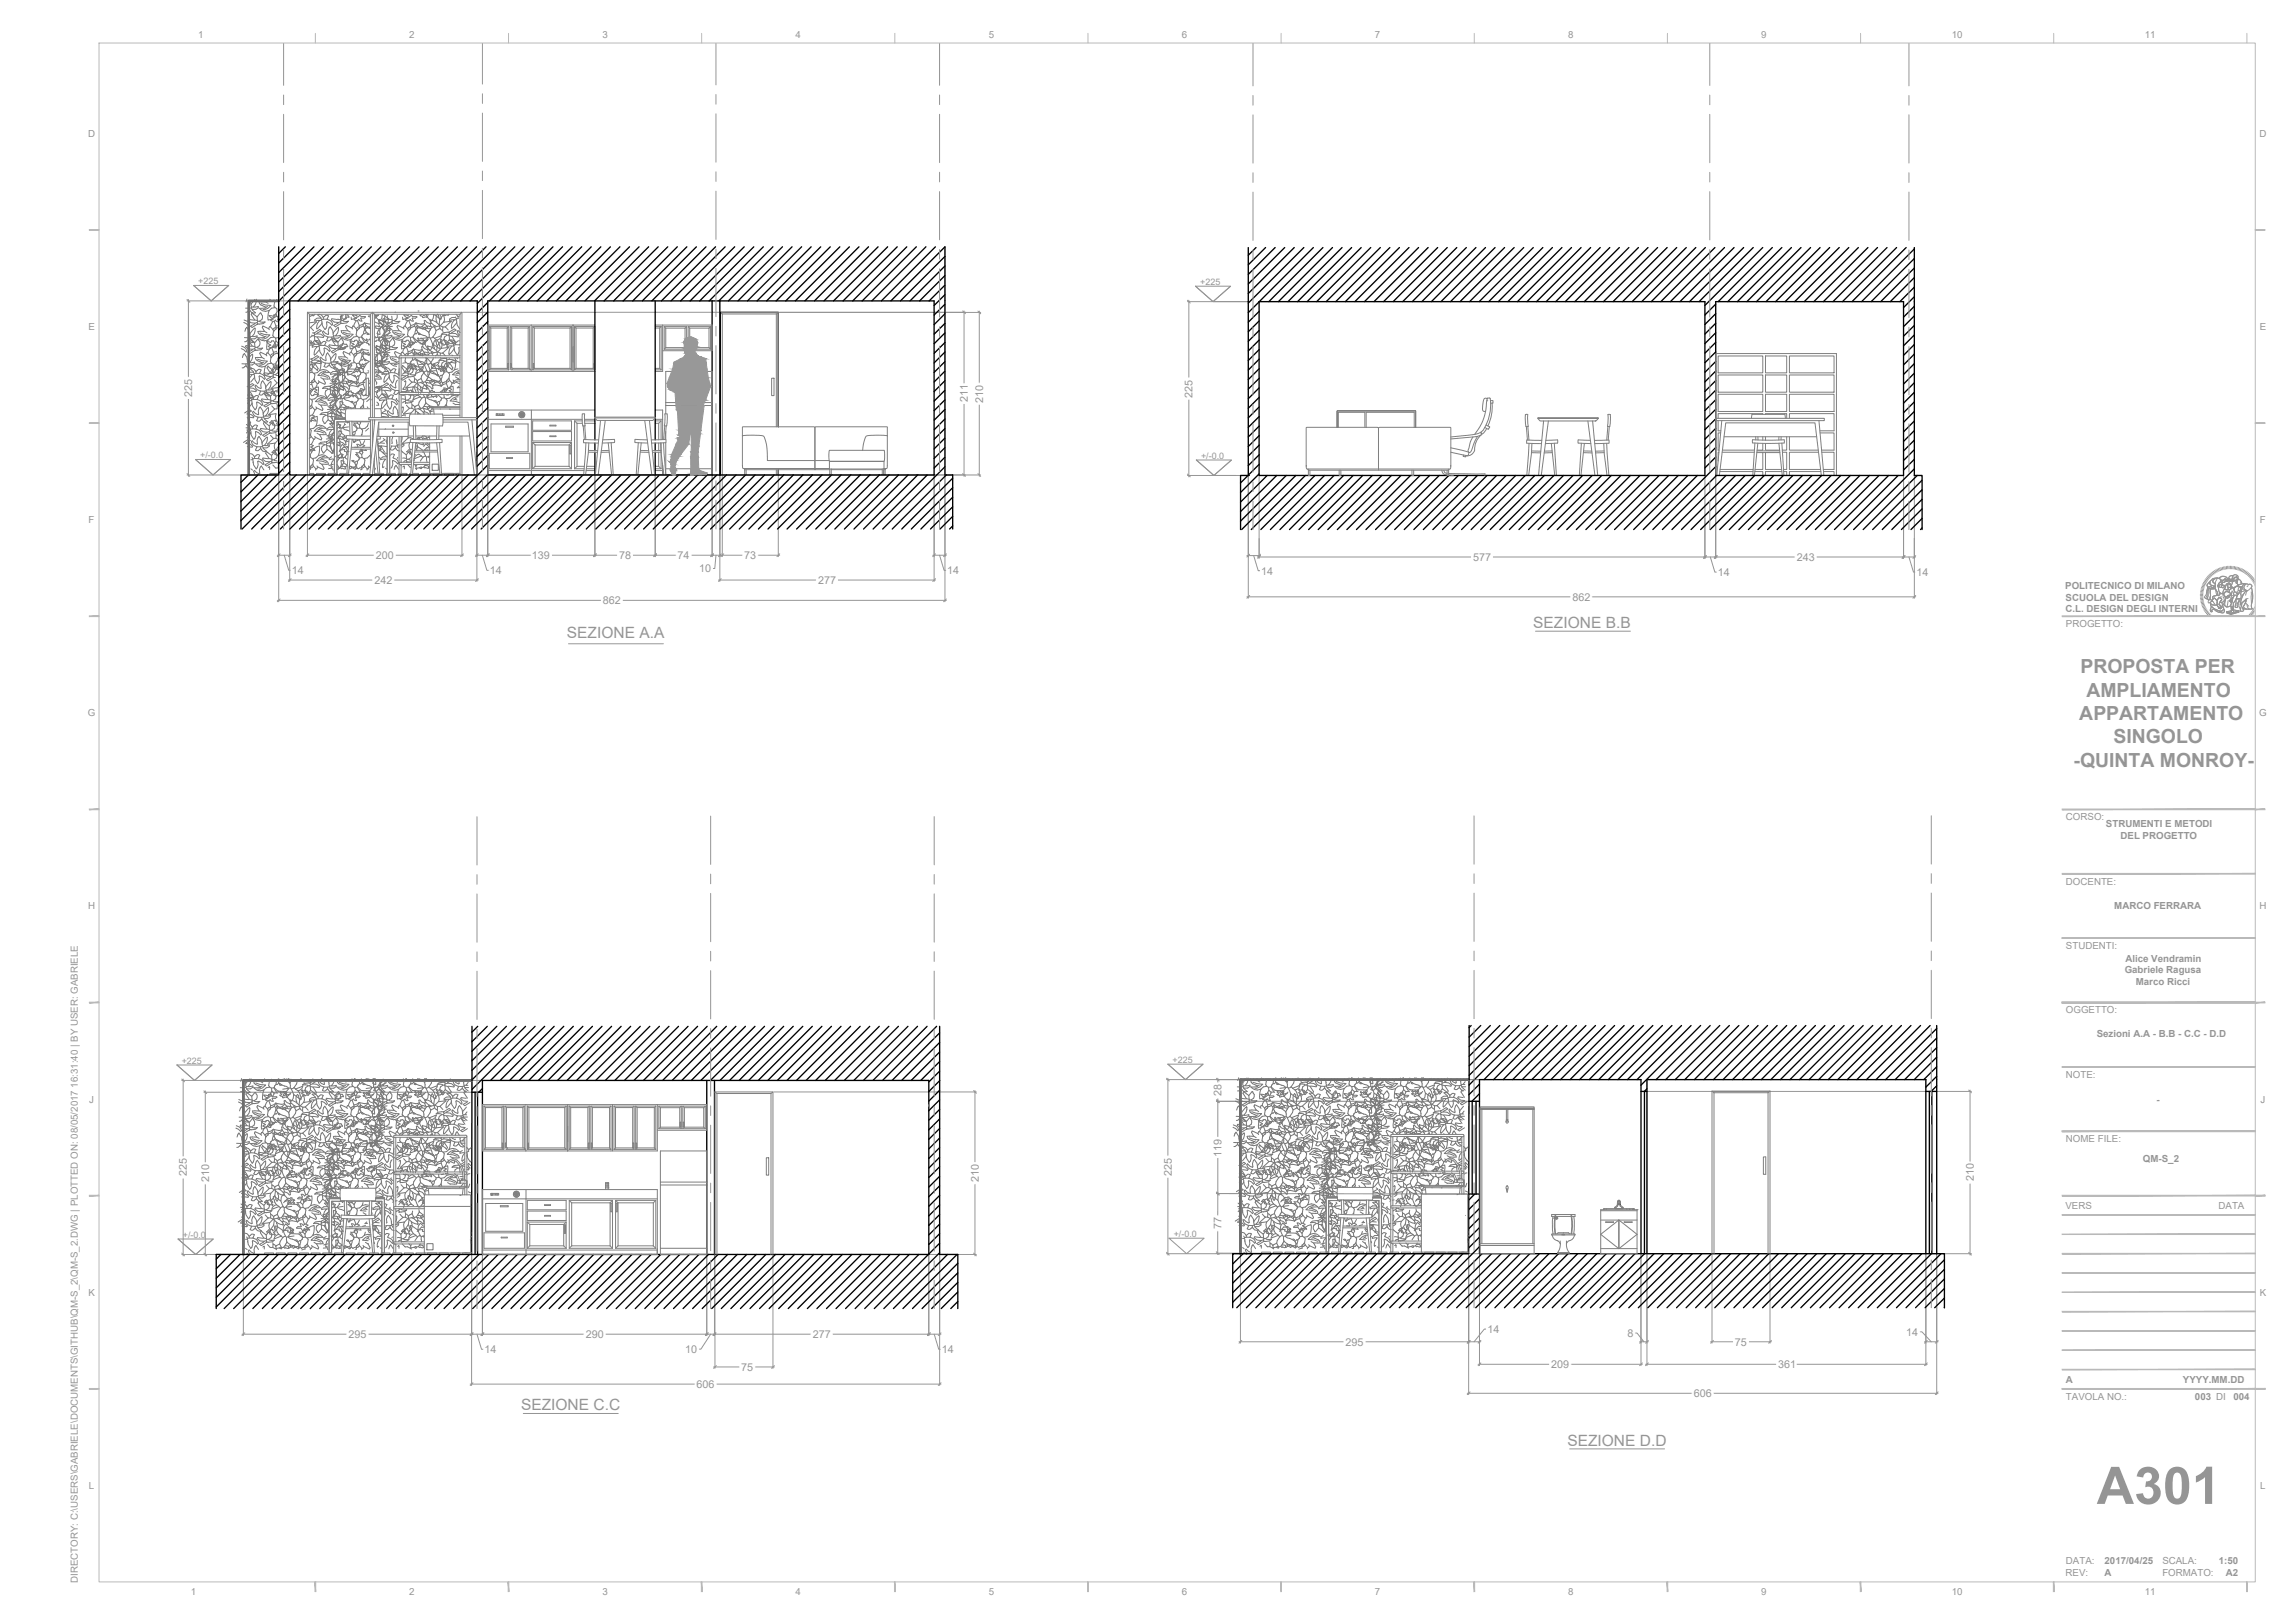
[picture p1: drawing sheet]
<svg xmlns="http://www.w3.org/2000/svg" width="594mm" height="420mm" viewBox="0 0 594 420" stroke-linecap="round" stroke-linejoin="round" font-family="sans-serif">
<defs><g id="words">
<text font-size="13.4" fill="#959595" x="542.8" y="389.3">A301</text>
<g font-size="5" fill="#959595">
<text x="538.5" y="174.2">PROPOSTA PER</text>
<text x="540.1" y="180.3">AMPLIAMENTO</text>
<text x="538.2" y="186.4">APPARTAMENTO</text>
<text x="547.1" y="192.4">SINGOLO</text>
<text x="536.8" y="198.5">-QUINTA MONROY-</text>
</g>
<g font-size="4" fill="#959595">
<text x="146.7" y="165">SEZIONE A.A</text>
<text x="396.9" y="162.6">SEZIONE B.B</text>
<text x="134.9" y="365.1">SEZIONE C.C</text>
<text x="405.7" y="374.3">SEZIONE D.D</text>
</g>
<g font-size="2.8" fill="#959595">
<text x="49.8" y="102.7" transform="rotate(-90 49.8 102.7)">225</text>
<text x="250.5" y="104" transform="rotate(-90 250.5 104)">211</text>
<text x="254.5" y="104.2" transform="rotate(-90 254.5 104.2)">210</text>
<text x="308.7" y="102.9" transform="rotate(-90 308.7 102.9)">225</text>
<text x="75.5" y="148.7">14</text>
<text x="97.3" y="144.7">200</text>
<text x="126.8" y="148.7">14</text>
<text x="137.7" y="144.7">139</text>
<text x="160.2" y="144.7">78</text>
<text x="175.4" y="144.7">74</text>
<text x="181" y="148.1">10</text>
<text x="192.7" y="144.7">73</text>
<text x="245.2" y="148.7">14</text>
<text x="326.5" y="148.8">14</text>
<text x="381.3" y="145.2">577</text>
<text x="444.7" y="149.1">14</text>
<text x="465.1" y="145.2">243</text>
<text x="496.1" y="149.1">14</text>
<text x="96.9" y="151.2">242</text>
<text x="211.8" y="151.2">277</text>
<text x="407" y="155.5">862</text>
<text x="156.1" y="156.4">862</text>
<text x="316.2" y="283.8" transform="rotate(-90 316.2 283.8)">28</text>
<text x="316.2" y="299.5" transform="rotate(-90 316.2 299.5)">119</text>
<text x="48.4" y="304.5" transform="rotate(-90 48.4 304.5)">225</text>
<text x="303.3" y="304.3" transform="rotate(-90 303.3 304.3)">225</text>
<text x="510.9" y="305.9" transform="rotate(-90 510.9 305.9)">210</text>
<text x="54.1" y="306.1" transform="rotate(-90 54.1 306.1)">210</text>
<text x="253.4" y="306" transform="rotate(-90 253.4 306)">210</text>
<text x="316.2" y="318.3" transform="rotate(-90 316.2 318.3)">77</text>
<text x="90.2" y="346.4">295</text>
<text x="151.6" y="346.4">290</text>
<text x="210.4" y="346.4">277</text>
<text x="385" y="345.1">14</text>
<text x="421.3" y="346.1">8</text>
<text x="493.5" y="345.8">14</text>
<text x="125.4" y="350.3">14</text>
<text x="177.4" y="350.2">10</text>
<text x="243.8" y="350.3">14</text>
<text x="348.3" y="348.3">295</text>
<text x="449.1" y="348.3">75</text>
<text x="180.3" y="359.3">606</text>
<text x="191.9" y="354.9">75</text>
<text x="401.6" y="354.2">209</text>
<text x="460.3" y="354.2">361</text>
<text x="438.4" y="361.7">606</text>
</g>
<g font-size="2.5" fill="#959595">
<text x="51.3" y="10">1</text>
<text x="105.9" y="10">2</text>
<text x="155.9" y="10">3</text>
<text x="205.9" y="10">4</text>
<text x="255.9" y="10">5</text>
<text x="305.9" y="10">6</text>
<text x="355.9" y="10">7</text>
<text x="405.9" y="10">8</text>
<text x="455.9" y="10">9</text>
<text x="505.2" y="10">10</text>
<text x="555.2" y="10">11</text>
<text x="22.8" y="35.4">D</text>
<text x="584.9" y="35.4">D</text>
<text x="22.9" y="85.4">E</text>
<text x="584.9" y="85.4">E</text>
<text x="23" y="135.4">F</text>
<text x="585" y="135.4">F</text>
<text x="534.6" y="152.5">POLITECNICO DI MILANO</text>
<text x="534.7" y="155.5">SCUOLA DEL DESIGN</text>
<text x="534.7" y="158.5">C.L. DESIGN DEGLI INTERNI</text>
<text x="534.8" y="162.3">PROGETTO:</text>
<text x="22.7" y="185.4">G</text>
<text x="584.8" y="185.4">G</text>
<text x="534.8" y="212.3">CORSO:</text>
<text x="545.1" y="214.2">STRUMENTI E METODI</text>
<text x="548.9" y="217.2">DEL PROGETTO</text>
<text x="534.8" y="229">DOCENTE:</text>
<text x="22.8" y="235.4">H</text>
<text x="547.3" y="235.4">MARCO FERRARA</text>
<text x="584.9" y="235.4">H</text>
<text x="534.8" y="245.7">STUDENTI:</text>
<text x="550" y="252">Gabriele Ragusa</text>
<text x="550.2" y="249">Alice Vendramin</text>
<text x="552.9" y="255">Marco Ricci</text>
<text x="534.8" y="262.3">OGGETTO:</text>
<text x="542.7" y="268.5">Sezioni A.A - B.B - C.C - D.D</text>
<text x="534.8" y="279">NOTE:</text>
<text x="23.1" y="285.4">J</text>
<text x="558.2" y="285.4">-</text>
<text x="585.1" y="285.4">J</text>
<text x="534.8" y="295.6">NOME FILE:</text>
<text x="554.7" y="300.9">QM-S_2</text>
<text x="534.7" y="312.9">VERS</text>
<text x="574.3" y="312.9">DATA</text>
<text x="22.9" y="335.4">K</text>
<text x="584.9" y="335.4">K</text>
<text x="534.8" y="357.9">A</text>
<text x="565.1" y="357.9">YYYY.MM.DD</text>
<text x="534.8" y="362.5">TAVOLA NO.:</text>
<text x="568.2" y="362.5">003 DI</text>
<text x="578.1" y="362.5">004</text>
<text x="23" y="385.4">L</text>
<text x="585.1" y="385.4">L</text>
<text x="534.7" y="407.9">REV:</text>
<text x="534.8" y="405">DATA:</text>
<text x="544.8" y="407.9">A</text>
<text x="544.8" y="404.9">2017/04/25</text>
<text x="559.7" y="404.9">SCALA:</text>
<text x="559.7" y="407.9">FORMATO:</text>
<text x="574.3" y="404.9">1:50</text>
<text x="576.2" y="407.9">A2</text>
<text x="20.2" y="409.8" transform="rotate(-90 20.2 409.8)">DIRECTORY: C:\USERS\GABRIELE\DOCUMENTS\GITHUB\QM-S_2\QM-S_2.DWG | PLOTTED ON: 08/05/2017 16:31:40 | BY USER: GABRIELE</text>
<text x="49.4" y="412.9">1</text>
<text x="105.9" y="412.9">2</text>
<text x="155.9" y="412.9">3</text>
<text x="205.9" y="412.9">4</text>
<text x="255.9" y="412.9">5</text>
<text x="305.9" y="412.9">6</text>
<text x="355.9" y="412.9">7</text>
<text x="405.9" y="412.9">8</text>
<text x="455.9" y="412.9">9</text>
<text x="505.2" y="412.9">10</text>
<text x="555.2" y="412.9">11</text>
</g>
<g font-size="2.3" fill="#959595">
<text x="51.3" y="73.6">+225</text>
<text x="310.7" y="73.7">+225</text>
<text x="51.8" y="118.6">+/-0.0</text>
<text x="310.9" y="118.7">+/-0.0</text>
<text x="47" y="275.4">+225</text>
<text x="303.5" y="275.1">+225</text>
<text x="47.3" y="320.4">+/-0.0</text>
<text x="303.8" y="320.2">+/-0.0</text>
</g>
</g></defs>
<!-- layer: G-ANNO-DIM -->
<g fill="#959595" stroke="#959595" stroke-width=".26">
<path d="M309.7 119.1l4.5 4zM314.2 123.1l4.6-4z"/>
<path d="M309.5 74.1l4.5 4zM314 78.1l4.6-4z"/>
<path d="M50.1 73.9l4.6 4zM54.7 77.9l4.5-4z"/>
<path d="M50.6 118.9l4.5 4.1zM55.1 123l4.6-4.1z"/>
<path d="M46.1 320.8l4.5 4zM50.6 324.8l4.6-4z"/>
<path d="M45.8 275.7l4.6 4zM50.4 279.7l4.5-4z"/>
<path d="M302.3 275.5l4.6 4zM306.9 279.5l4.5-4z"/>
</g>
<g fill="none" stroke="#959595" stroke-width=".26">
<path d="M73.4 11.1v11M124.9 11.1v10.7M185.3 11.1v10.9M243.2 11.1v11M324.3 11.1v11.1M442.6 11.1v11M494.1 11.1v11.1M73.4 24.6v2.5M73.4 29.6v12.5M124.9 24.3v2.5M124.9 29.3v12.5M185.3 24.5v2.5"/>
<path d="M185.3 29.5v12.5M243.2 24.6v2.5M243.2 29.6v12.5M324.3 24.7v2.5M324.3 29.7v12.5M442.6 24.6v2.5M442.6 29.6v12.5M494.1 24.7v2.5M494.1 29.7v12.5M73.4 44.6v2.5M73.4 49.6v12.5M124.9 44.3v2.5"/>
<path d="M124.9 49.3v12.5M185.3 44.5v2.5M185.3 49.5v12.5M243.2 44.6v2.5M243.2 49.6v12.5M324.3 44.7v2.5M324.3 49.7v12.5M442.6 44.6v2.5M442.6 49.6v12.5M494.1 44.7v2.5M494.1 49.7v12.5M48.4 77.9h26.4"/>
<path d="M48.8 77.5v20.3M50.1 73.9h9.1l-4.5 4zM73.4 64.6v2.5M73.4 69.6v12.5M124.9 64.3v2.5M124.9 69.3v12.5M185.3 64.5v2.5M185.3 69.5v12.5M243.2 64.6v2.5M243.2 69.6v12.5M307.4 78.1h15.7M307.7 77.7v20.3"/>
<path d="M309.5 74.1h9.1l-4.6 4zM324.3 64.7v2.5M324.3 69.7v12.5M442.6 64.6v2.5M442.6 69.6v12.5M494.1 64.7v2.5M494.1 69.7v12.5M73.4 84.6v2.5M73.4 89.6v12.5M119.8 80.8h130.1M124.9 84.3v2.5M124.9 89.3v12.5"/>
<path d="M185.3 84.5v2.5M185.3 89.5v12.5M201.7 80.9h52.2M243.2 84.6v2.5M243.2 89.6v12.5M249.6 80.5v19M253.5 80.5v18.8M324.3 84.7v2.5M324.3 89.7v12.5M442.6 84.6v2.5M442.6 89.6v12.5M494.1 84.7v2.5"/>
<path d="M494.1 89.7v12.5M48.8 103v20.3M50.6 118.9h9.1l-4.6 4.1zM73.4 104.6v2.5M73.4 109.6v12.5M124.9 104.3v2.5M124.9 109.3v12.5M185.3 104.5v2.5M185.3 109.5v12.5M243.2 104.6v2.5M243.2 109.6v12.5M249.6 104.3v19"/>
<path d="M253.5 104.5v18.8M307.7 103.2v20.2M309.7 119.1h9.1l-4.6 4zM324.3 104.7v2.5M324.3 109.7v12.5M442.6 104.6v2.5M442.6 109.6v12.5M494.1 104.7v2.5M494.1 109.7v12.5M48.4 123h26.4M72.1 123.2v32.6M73.4 124.6v2.5"/>
<path d="M73.4 129.6v7.4M75 123.2v27.3M79.6 123.2v20.9M119.6 123.2v20.9M119.8 123h134.1M123.5 123.2v27.3M124.9 124.3v2.5M124.9 129.3v7.3M126.3 123.2v20.9M154 123.2v20.9M169.6 123.2v20.9M184.3 123.2v20.9"/>
<path d="M185.3 124.5v2.5M185.3 129.5v7.5M186.3 123.2v27.3M187 123.2v20.9M201.5 123.2v20.9M241.8 123.2v27.3M243.2 124.6v2.5M243.2 129.6v7.4M244.6 123.2v32.6M307.4 123.1h15.5M323.1 123.3v31.6M324.3 124.7v2.5"/>
<path d="M324.3 129.7v7.4M325.9 123.3v21.3M441.3 123.3v21.3M442.6 124.6v2.5M442.6 129.6v7.5M444.1 123.3v21.3M492.7 123.3v21.3M494.1 124.7v2.5M494.1 129.7v7.4M495.5 123.3v31.6M71.8 143.7h3.6M71.8 155.4h84"/>
<path d="M73.6 143.7l1.1 4h.8M74.6 150.2h22.1M79.2 143.7h17.8M101.8 150.2h22M102.2 143.7h17.7M123.1 143.7h14.6M124.9 143.7l1.1 4h.8M142.6 143.7h17.4M160.9 155.4h84.1M163.6 143.7h11.6M178.7 143.7h13.7M185.3 143.7l-.3 3.5h-.7"/>
<path d="M186 150.2h25.5M196 143.7h5.8M216.7 150.2h25.5M241.4 143.7h3.6M243.2 143.7l1.2 4h.7M322.8 143.8h3.5M322.8 154.5h84M324.5 143.8l1.2 3.9h.7M325.6 144.2h55.5M386.2 144.2h78.6M411.9 154.5h84M442.7 144.2l1.2 3.9h.7"/>
<path d="M470 144.2h25.9M494.1 144.2l1.2 3.9h.7M147.2 166.7h24.5M397.5 163.4h24.5M123.5 211.4v12.5M184 211.3v12.5M241.8 211.4v12.5M381.6 211.2v12.5M499.9 211.2v12.5M123.5 226.4v2.5M123.5 231.4v12.5M184 226.3v2.5"/>
<path d="M184 231.3v12.5M241.8 226.4v2.5M241.8 231.4v12.5M381.6 226.2v2.5M381.6 231.2v12.5M499.9 226.2v2.5M499.9 231.2v12.5M123.5 246.4v2.5M123.5 251.4v12.5M184 246.3v2.5M184 251.3v12.5M241.8 246.4v2.5"/>
<path d="M241.8 251.4v12.5M381.6 246.2v2.5M381.6 251.2v12.5M499.9 246.2v2.5M499.9 251.2v12.5M45.8 275.7h9.1l-4.5 4zM47 279.7h77.6M47.4 279.3v20.3M123.5 266.4v2.5M123.5 271.4v12.5M184 266.3v2.5M184 271.3v12.5"/>
<path d="M241.8 266.4v2.5M241.8 271.4v12.5M302 279.5h80.7M302.3 275.5h9.1l-4.5 4zM302.3 279.1v20.3M315.2 279.1v1.4M381.6 266.2v2.5M381.6 271.2v12.5M499.9 266.2v2.5M499.9 271.2v12.5M52.8 282.8h71.8M53.1 282.4v18.8"/>
<path d="M123.5 286.4v2.5M123.5 291.4v12.5M184 286.3v2.5M184 291.3v12.5M200.3 282.7h52.4M241.8 286.4v2.5M241.8 291.4v12.5M252.4 282.3v18.8M314.9 285.1h67.8M315.2 284.1v10.5M315.2 299.5v9.9M381.6 286.2v2.5"/>
<path d="M381.6 291.2v12.5M426.6 282.5h83.7M499.9 286.2v2.5M499.9 291.2v12.5M510 282.2v18.8M47.4 304.8v20.3M53.1 306.3v18.8M123.5 306.4v2.5M123.5 311.4v12.5M184 306.3v2.5M184 311.3v12.5M241.8 306.4v2.5"/>
<path d="M241.8 311.4v12.5M252.4 306.3v18.8M302.3 304.6v20.3M314.9 309l65.1 .1M315.2 318.5v6.3M315.2 308.6v6.3M381.6 306.2v2.5M381.6 311.2v12.5M499.9 306.2v2.5M499.9 311.2v12.5M510 306.1v18.8M46.1 320.8h9.1l-4.6 4z"/>
<path d="M47 324.8h77.6M63 325v20.8M122.1 325v33.7M123.5 326.4v2.5M123.5 331.4v7.4M124.9 325v20.8M183 325v20.8M184 326.3v2.5M184 331.3v7.5M185 325v20.8M185.1 325v29.2M200.1 325v29.2"/>
<path d="M200.3 324.8h52.4M240.4 325v20.8M241.8 326.4v2.5M241.8 331.4v7.4M243.2 325v33.7M302 324.6h80.7M302.6 320.5h9.1l-4.5 4.1zM314.9 324.4l65 .2M321.1 324.8v22.9M380.2 324.8v36.2M381.6 326.2v2.5M381.6 331.2v7.3"/>
<path d="M383 324.8v28.7M424.8 324.8v28.7M426.3 324.8v28.7M426.6 324.6h83.7M443.2 324.8v22.9M458.2 324.8v22.9M498.5 324.8v28.7M499.9 326.2v2.5M499.9 331.2v7.3M501.3 324.8v36.2M62.6 345.4h27.3M95.1 345.4h56.2"/>
<path d="M121.7 358.3h58.4M123.5 345.4l1.1 3.9h.8M156.5 345.4h53.6M184 345.4l-2.6 3.9h-.7M184.7 353.9h7M185.2 358.3h58.4M195.2 353.9h5.2M215.3 345.4h28.3M241.8 345.4l1.2 3.9h.7M320.7 347.4h27.3M353.2 347.4h30.1M382.6 353.2h18.7"/>
<path d="M385 344.1h-.8l-2.6 3.3M406.5 353.2h18.6M423 345.1h.8l1.8 2.3M424.4 347.4h2.3M426 353.2h34M442.8 347.4h6.1M452.5 347.4h6M464.8 353.2h34.1M496.8 344.8h.7l2.4 2.6M498.2 347.4h3.5M135.5 365.9h24.5M379.8 360.7h58.4"/>
<path d="M406.3 375.1h24.6M443.3 360.7h58.4"/>
</g>
<g fill="#fff" stroke="#fff" stroke-width=".26">
<path d="M326.3 146.2v3l3.7-3zM326.3 149.2l3.7-3v3z"/>
<path d="M444.5 146.6v3l3.6-3zM444.5 149.6l3.6-3v3z"/>
<path d="M495.9 146.6v3l3.7-3zM495.9 149.6l3.7-3v3z"/>
<path d="M380.9 142.7v3l5.4-3zM380.9 145.7l5.4-3v3z"/>
<path d="M464.7 142.7v3l5.4-3zM464.7 145.7l5.4-3v3z"/>
<path d="M406.6 153v3l5.4-3zM406.6 156l5.4-3v3z"/>
<path d="M306.2 97.9v5.4h3.1zM306.2 97.9h3.1v5.4z"/>
<path d="M75.3 146.1v3.1l3.7-3.1zM75.3 149.2l3.7-3.1v3.1z"/>
<path d="M126.6 146.1v3.1l3.7-3.1zM126.6 149.2l3.7-3.1v3.1z"/>
<path d="M159.9 142.2v3.1l3.8-3.1zM159.9 145.3l3.8-3.1v3.1z"/>
<path d="M180.8 145.6v3.1l3.6-3.1zM180.8 148.7l3.6-3.1v3.1z"/>
<path d="M245 146.1v3.1l3.6-3.1zM245 149.2l3.6-3.1v3.1z"/>
<path d="M137.5 142.2v3.1l5.2-3.1zM137.5 145.3l5.2-3.1v3.1z"/>
<path d="M175.1 142.2v3l3.8-3zM175.1 145.2l3.8-3v3z"/>
<path d="M155.7 153.9v3l5.4-3zM155.7 156.9l5.4-3v3z"/>
<path d="M96.9 142.2v3.1l5.4-3.1zM96.9 145.3l5.4-3.1v3.1z"/>
<path d="M192.3 142.2v3.1l3.8-3.1zM192.3 145.3l3.8-3.1v3.1z"/>
<path d="M211.3 148.7v3l5.5-3zM211.3 151.7l5.5-3v3z"/>
<path d="M96.5 148.7v3l5.4-3zM96.5 151.7l5.4-3v3z"/>
<path d="M47.3 97.7v5.5h3zM47.3 97.7h3v5.5z"/>
<path d="M252 99.2v5.4h3zM252 99.2h3v5.4z"/>
<path d="M248 99.4v5h3.1zM248 99.4h3.1v5z"/>
<path d="M243.6 347.8v3l3.7-3zM243.6 350.8l3.7-3v3z"/>
<path d="M191.5 352.4v3l3.9-3zM191.5 355.4l3.9-3v3z"/>
<path d="M177.2 347.7v3.1l3.7-3.1zM177.2 350.8l3.7-3.1v3.1z"/>
<path d="M125.2 347.8v3l3.7-3zM125.2 350.8l3.7-3v3z"/>
<path d="M210 343.9v3l5.4-3zM210 346.9l5.4-3v3z"/>
<path d="M151.2 343.9v3l5.4-3zM151.2 346.9l5.4-3v3z"/>
<path d="M89.8 343.9v3l5.5-3zM89.8 346.9l5.5-3v3z"/>
<path d="M45.9 299.5v5.5h3zM45.9 299.5h3v5.5z"/>
<path d="M51.6 301v5.5h3.1zM51.6 301h3.1v5.5z"/>
<path d="M179.9 356.8v3l5.5-3zM179.9 359.8l5.5-3v3z"/>
<path d="M250.9 301v5.4h3zM250.9 301h3v5.4z"/>
<path d="M493.3 343.3v3l3.6-3zM493.3 346.3l3.6-3v3z"/>
<path d="M448.7 345.8v3.1l3.9-3.1zM448.7 348.9l3.9-3.1v3.1z"/>
<path d="M420.9 343.6v3l2.3-3zM423.2 343.6v3h-2.3z"/>
<path d="M384.8 342.6v3l3.7-3zM384.8 345.6l3.7-3v3z"/>
<path d="M459.9 351.7v3l5-3zM459.9 354.7l5-3v3z"/>
<path d="M401.1 351.7v3l5.5-3zM401.1 354.7l5.5-3v3z"/>
<path d="M347.9 345.8v3.1l5.5-3.1zM347.9 348.9l5.5-3.1v3.1z"/>
<path d="M438 359.2v3l5.5-3zM438 362.2l5.5-3v3z"/>
<path d="M300.8 299.3v5.5h3zM300.8 299.3h3v5.5z"/>
<path d="M508.4 300.8v5.5h3.1zM508.4 300.8h3.1v5.5z"/>
<path d="M313.7 280.3v4h3.1zM313.7 280.3h3.1v4z"/>
<path d="M313.7 314.8v3.8h3zM313.7 314.8h3v3.8z"/>
<path d="M313.7 294.4v5.3h3.1zM313.7 294.4h3.1v5.3z"/>
</g>
<!-- layer: 0 -->
<g fill="none" stroke="#959595" stroke-width=".26">
<path d="M48.4 77.5l.7 .8M307.4 77.7l.7 .7M249.2 80.5l.7 .7M253.1 80.5l.8 .7M48.4 122.6l.7 .7M249.2 122.6l.7 .7M253.1 122.6l.8 .7M307.4 122.7l.7 .7M72.5 143.4l-.7 .7M72.5 155.1l-.7 .7M75.4 143.4l-.8 .7M75.4 149.8l-.8 .7"/>
<path d="M79.9 143.4l-.7 .7M119.9 143.4l-.7 .7M123.8 143.4l-.7 .7M123.8 149.8l-.7 .7M126.6 143.4l-.7 .7M154.4 143.4l-.8 .7M170 143.4l-.8 .7M184.7 143.4l-.7 .7M186.7 143.4l-.7 .7M186.7 149.8l-.7 .7M187.3 143.4l-.7 .7M201.8 143.4l-.7 .7"/>
<path d="M242.2 143.4l-.8 .7M242.2 149.8l-.8 .7M245 143.4l-.8 .7M245 155.1l-.8 .7M323.5 143.5l-.7 .7M323.5 154.1l-.7 .8M326.3 143.5l-.7 .7M326.3 143.8l-.7 .8M441.7 143.8l-.7 .8M444.5 143.8l-.7 .8M493.1 143.8l-.7 .8M495.9 143.8l-.7 .8"/>
<path d="M495.9 154.1l-.7 .8M47 279.3l.8 .8M302 279.1l.7 .7M314.9 279.1l.7 .7M52.8 282.4l.7 .7M252 282.3l.7 .7M314.9 284.7l.7 .8M509.6 282.2l.7 .7M314.9 308.6l.7 .7M47 324.4l.8 .7M52.8 324.4l.7 .7M252 324.4l.7 .7"/>
<path d="M302 324.2l.7 .7M314.9 324.1l.7 .7M509.6 324.2l.7 .7M63.4 345l-.8 .8M122.4 345l-.7 .8M122.4 358l-.7 .7M125.2 345l-.7 .8M183.3 345l-.7 .8M185.3 345l-.7 .8M185.4 353.5l-.7 .7M200.4 353.5l-.7 .7M240.8 345l-.7 .8"/>
<path d="M243.6 345l-.7 .8M243.6 358l-.7 .7M321.5 347l-.8 .7M380.5 347l-.7 .7M383.3 347l-.7 .7M383.3 352.8l-.7 .7M425.1 347l-.7 .7M425.1 352.8l-.7 .7M426.7 347l-.7 .7M426.7 352.8l-.7 .7M443.5 347l-.7 .7M458.5 347l-.7 .7"/>
<path d="M498.9 347l-.7 .7M498.9 352.8l-.7 .7M501.7 347l-.7 .7M380.5 360.3l-.7 .7M501.7 360.3l-.7 .7"/>
</g>
<!-- layer: A-WALL-FULL -->
<g fill="none" stroke="#000" stroke-width=".35">
<path d="M72.1 63.9v59.1h-9.7v14M73.9 63.9l-1.8 1.7M75 77.9h48.6l-.1 45.1h-48.5zM76.3 63.9l-4.2 4.2M78.8 63.9l-6.7 6.7M81.3 63.9l-9.2 9.1M83.8 63.9l-11.7 11.6M86.2 63.9l-14.1 14.1M88.7 63.9l-16.6 16.6M91.2 63.9l-14 14M93.6 63.9l-13.9 14M96.1 63.9l-14 14"/>
<path d="M98.6 63.9l-14 14M101.1 63.9l-14 14M103.6 63.9l-14 14M106 63.9l-14 14M108.5 63.9l-14 14M111 63.9l-14 14M113.4 63.9l-14 14M115.9 63.9l-14 14M118.4 63.9l-14 14M120.9 63.9l-14 14M123.4 63.9l-14 14M125.8 63.9l-14 14"/>
<path d="M126.3 78.3l-2.8 2.7M126.3 77.9h115.5v45.1h-115.5zM128.3 63.9l-14 14M130.8 63.9l-14 14M133.3 63.9l-14.1 14M135.7 63.9l-14 14M138.2 63.9l-14.6 14.6M140.7 63.9l-14 14M143.1 63.9l-13.9 14M145.6 63.9l-14 14M148.1 63.9l-14 14M150.6 63.9l-14 14"/>
<path d="M153.1 63.9l-14 14M154 77.9v36M155.5 63.9l-14 14M158 63.9l-14 14M160.5 63.9l-14 14M162.9 63.9l-14 14M165.4 63.9l-14 14M167.9 63.9l-14 14M169.6 77.9v36M170.4 63.9l-14 14M172.9 63.9l-14 14M175.3 63.9l-14 14"/>
<path d="M177.8 63.9l-14 14M180.3 63.9l-14 14M182.7 63.9l-14 14M184.3 77.9v45.1M185.2 63.9l-14 14M186.3 77.9v45.1M187.7 63.9l-14 14M190.2 63.9l-14 14M192.6 63.9l-13.9 14M195.1 63.9l-14 14M197.6 63.9l-14 14M200.1 63.9l-14 14"/>
<path d="M202.6 63.9l-14.1 14M205 63.9l-14 14M207.5 63.9l-14 14M210 63.9l-14 14M212.4 63.9l-14 14M214.9 63.9l-14 14M217.4 63.9l-14 14M219.9 63.9l-14 14M222.4 63.9l-14 14M224.8 63.9l-14 14M227.3 63.9l-14 14M229.8 63.9l-14 14"/>
<path d="M232.2 63.9l-14 14M234.7 63.9l-14 14M237.2 63.9l-14 14M239.7 63.9l-14 14M242.1 63.9l-13.9 14M244.6 63.9l-14 14M244.6 66.4l-11.5 11.5M244.6 68.9l-9 9M244.6 71.3l-6.6 6.6M244.6 73.8l-4.1 4.1M244.6 76.3l-2.8 2.8M244.6 78.8l-2.8 2.8"/>
<path d="M244.6 63.9v59.1h2v14M323.1 64.1v59h-2v14M325.1 64.1l-2 2M325.9 78.1l-2.8 2.8M325.9 78.1h115.4v45h-115.4zM327.6 64.1l-4.5 4.5M330.1 64.1l-7 6.9M332.6 64.1l-9.5 9.4M335 64.1l-11.9 11.9M337.5 64.1l-14.4 14.4M340 64.1l-14 14M342.5 64.1l-14 14"/>
<path d="M344.9 64.1l-14 14M347.4 64.1l-14 14M349.9 64.1l-14 14M352.4 64.1l-14 14M354.8 64.1l-14 14M357.3 64.1l-14 14M359.8 64.1l-14 14M362.3 64.1l-14 14M364.7 64.1l-14 14M367.2 64.1l-14 14M369.7 64.1l-14 14M372.1 64.1l-13.9 14"/>
<path d="M374.6 64.1l-14 14M377.1 64.1l-14 14M379.6 64.1l-14 14M382.1 64.1l-14 14M384.5 64.1l-14 14M387 64.1l-14 14M389.5 64.1l-14 14M392 64.1l-14.1 14M394.4 64.1l-14 14M396.9 64.1l-14 14M399.4 64.1l-14 14M401.9 64.1l-14 14"/>
<path d="M404.3 64.1l-14 14M406.8 64.1l-14 14M409.3 64.1l-14 14M411.8 64.1l-14.1 14M414.2 64.1l-14 14M416.7 64.1l-14 14M419.2 64.1l-14 14M421.6 64.1l-13.9 14M424.1 64.1l-14 14M426.6 64.1l-14 14M429.1 64.1l-14 14M431.6 64.1l-14 14"/>
<path d="M434 64.1l-14 14M436.5 64.1l-14 14M439 64.1l-14 14M441.4 64.1l-14 14M443.9 64.1l-14 14M444.1 78.7l-2.8 2.8M444.1 78.1h48.6v45h-48.6zM446.4 64.1l-14 14M448.9 64.1l-14 14M451.4 64.1l-14 14M453.8 64.1l-14 14M456.3 64.1l-15 15"/>
<path d="M458.8 64.1l-14 14M461.2 64.1l-14 14M463.7 64.1l-14 14M466.2 64.1l-14 14M468.7 64.1l-14 14M471.1 64.1l-13.9 14M473.6 64.1l-14 14M476.1 64.1l-14 14M478.6 64.1l-14 14M481.1 64.1l-14.1 14M483.5 64.1l-14 14M486 64.1l-14 14"/>
<path d="M488.5 64.1l-14 14M490.9 64.1l-14 14M493.4 64.1l-14 14M495.5 64.1v59h2v14M495.5 64.4l-13.6 13.7M495.5 66.9l-11.1 11.2M495.5 69.4l-8.6 8.7M495.5 71.9l-6.2 6.2M495.5 74.3l-3.7 3.8M495.5 76.8l-2.8 2.8M495.5 79.3l-2.8 2.8M75 80.1l-2.9 2.8"/>
<path d="M75 82.6l-2.9 2.8M75 85l-2.9 2.9M75 87.5l-2.9 2.9M75 90l-2.9 2.8M75 92.4l-2.9 2.9M75 94.9l-2.9 2.9M75 97.4l-2.9 2.9M75 99.9l-2.9 2.8M126.3 80.8l-2.8 2.7M126.3 83.3l-2.8 2.7M126.3 85.7l-2.8 2.8M126.3 88.2l-2.8 2.7"/>
<path d="M126.3 90.7l-2.8 2.7M126.3 93.2l-2.8 2.7M126.3 95.6l-2.8 2.8M126.3 98.1l-2.8 2.8M186.5 80.9v42.1M186.5 80.9h15M201.5 81v29.5M244.6 81.2l-2.8 2.8M244.6 83.7l-2.8 2.8M244.6 86.2l-2.8 2.8M244.6 88.7l-2.8 2.8M244.6 91.1l-2.8 2.8"/>
<path d="M244.6 93.6l-2.8 2.8M244.6 96.1l-2.8 2.8M244.6 98.6l-2.8 2.8M325.9 80.6l-2.8 2.8M325.9 83.1l-2.8 2.8M325.9 85.6l-2.8 2.8M325.9 88l-2.8 2.8M325.9 90.5l-2.8 2.8M325.9 93l-2.8 2.8M325.9 95.5l-2.8 2.8M325.9 97.9l-2.8 2.8M444.1 81.2l-2.8 2.8"/>
<path d="M444.1 83.7l-2.8 2.8M444.1 86.2l-2.8 2.8M444.1 88.6l-2.8 2.8M444.1 91.1l-2.8 2.8M444.1 93.6l-2.8 2.8M444.1 96.1l-2.8 2.8M444.1 98.5l-2.8 2.8M495.5 81.8l-2.8 2.8M495.5 84.2l-2.8 2.8M495.5 86.7l-2.8 2.8M495.5 89.2l-2.8 2.8M495.5 91.7l-2.8 2.8"/>
<path d="M495.5 94.1l-2.8 2.8M495.5 96.6l-2.8 2.8M495.5 99.1l-2.8 2.8M75 102.4l-2.9 2.8M75 104.8l-2.9 2.9M75 107.3l-2.9 2.9M75 109.8l-2.9 2.8M75 112.3l-2.9 2.8M75 114.7l-2.9 2.9M75 117.2l-2.9 2.9M75 119.7l-2.9 2.8M126.3 100.6l-2.8 2.7"/>
<path d="M126.3 103.1l-2.8 2.7M126.3 105.5l-2.8 2.8M126.3 108l-2.8 2.8M126.3 110.5l-2.8 2.8M126.3 113l-2.8 2.8M126.3 115.4l-2.8 2.8M126.3 117.9l-2.8 2.8M154 114.7v2M154 117.1v5.9M169.6 114.7v2M169.6 117.1v5.9M244.6 101l-2.8 2.8"/>
<path d="M244.6 103.5l-2.8 2.8M244.6 106l-2.8 2.8M244.6 108.5l-2.8 2.8M244.6 110.9l-2.8 2.8M244.6 113.4l-2.8 2.8M244.6 115.9l-2.8 2.8M244.6 118.4l-2.8 2.8M325.9 100.4l-2.8 2.8M325.9 102.9l-2.8 2.8M325.9 105.4l-2.8 2.8M325.9 107.8l-2.8 2.8M325.9 110.3l-2.8 2.8"/>
<path d="M325.9 112.8l-2.8 2.8M325.9 115.3l-2.8 2.8M325.9 117.7l-2.8 2.8M444.1 101l-2.8 2.8M444.1 103.5l-2.8 2.8M444.1 106l-2.8 2.8M444.1 108.4l-2.8 2.8M444.1 110.9l-2.8 2.8M444.1 113.4l-2.8 2.8M444.1 115.9l-2.8 2.8M444.1 118.3l-2.8 2.8M495.5 101.6l-2.8 2.8"/>
<path d="M495.5 104l-2.8 2.8M495.5 106.5l-2.8 2.8M495.5 109l-2.8 2.8M495.5 111.5l-2.8 2.8M495.5 113.9l-2.8 2.8M495.5 116.4l-2.8 2.8M495.5 118.9l-2.8 2.8M64.3 123l-1.9 1.9M66.8 123l-4.4 4.3M69.2 123l-6.8 6.8M71.7 123l-9.3 9.3M75 122.2l-12.6 12.6"/>
<path d="M76.7 123l-14 14M79.1 123l-14 14M81.6 123l-14 14M84.1 123l-14 14M86.6 123l-14 14M89 123l-14 14M91.5 123l-14 14M94 123l-14 14M96.5 123l-14 14M98.9 123l-14 14M101.4 123l-14 14M103.9 123l-14 14"/>
<path d="M106.4 123l-14 14M108.8 123l-14 14M111.3 123l-14 14M113.8 123l-14 14M116.3 123l-14 14M118.7 123l-14 14M121.2 123l-14 14M126.3 120.4l-16.6 16.6M126.3 122.9l-14.1 14.1M128.6 123l-14 14M131.1 123l-14 14M133.6 123l-14 14"/>
<path d="M136.1 123l-14 14M138.5 123l-14 14M141 123l-14 14M143.5 123l-14 14M146 123l-14 14M148.4 123l-14 14M150.9 123l-14 14M153.4 123l-14 14M155.9 123l-14 14M158.3 123l-14 14M160.8 123l-14 14M163.3 123l-14 14"/>
<path d="M165.8 123l-14 14M168.2 123l-14 14M170.7 123l-14 14M173.2 123l-14 14M175.7 123l-14 14M178.1 123l-14 14M180.6 123l-14 14M183.1 123l-14 14M185.6 123l-14 14M188 123l-14 14M190.5 123l-14 14M193 123l-14 14"/>
<path d="M195.5 123l-14 14M197.9 123l-14 14M200.4 123l-14 14M201.5 121.6v1.4M202.9 123l-14 14M205.4 123l-14 14M207.8 123l-14 14M210.3 123l-14 14M212.8 123l-14 14M215.3 123l-14 14M217.7 123l-14 14M220.2 123l-14 14"/>
<path d="M222.7 123l-14 14M225.2 123l-14 14M227.6 123l-14 14M230.1 123l-14 14M232.6 123l-14 14M235.1 123l-14 14M237.5 123l-14 14M240 123l-14 14M244.6 120.8l-16.1 16.2M245 123l-14 14M246.6 123.8l-13.2 13.2M246.6 126.3l-10.7 10.7"/>
<path d="M246.6 128.7l-8.2 8.3M246.6 131.2l-5.7 5.8M246.6 133.7l-3.3 3.3M246.6 136.2l-.8 .8M323.1 123.1l-2 1.9M325.9 120.2l-2.8 2.8M325.9 122.7l-4.8 4.8M328 123.1l-6.9 6.9M330.5 123.1l-9.4 9.3M332.9 123.1l-11.8 11.8M335.4 123.1l-14 14M337.9 123.1l-14 14"/>
<path d="M340.4 123.1l-14 14M342.9 123.1l-14 14M345.3 123.1l-14 14M347.8 123.1l-14 14M350.3 123.1l-14 14M352.7 123.1l-14 14M355.2 123.1l-14 14M357.7 123.1l-14 14M360.2 123.1l-14 14M362.7 123.1l-14 14M365.1 123.1l-14 14M367.6 123.1l-14 14"/>
<path d="M370.1 123.1l-14 14M372.6 123.1l-14.1 14M375 123.1l-14 14M377.5 123.1l-14 14M380 123.1l-14 14M382.4 123.1l-14 14M384.9 123.1l-14 14M387.4 123.1l-14 14M389.9 123.1l-14 14M392.4 123.1l-14 14M394.8 123.1l-14 14M397.3 123.1l-14 14"/>
<path d="M399.8 123.1l-14 14M402.2 123.1l-14 14M404.7 123.1l-14 14M407.2 123.1l-14 14M409.7 123.1l-14 14M412.2 123.1l-14 14M414.6 123.1l-14 14M417.1 123.1l-14 14M419.6 123.1l-14 14M422 123.1l-14 14M424.5 123.1l-14 14M427 123.1l-14 14"/>
<path d="M429.5 123.1l-14 14M431.9 123.1l-14 14M434.4 123.1l-14 14M436.9 123.1l-14 14M439.4 123.1l-14 14M444.1 120.8l-16.3 16.3M444.3 123.1l-14 14M446.8 123.1l-14 14M449.3 123.1l-14 14M451.7 123.1l-14 14M454.2 123.1l-14 14M456.7 123.1l-14 14"/>
<path d="M459.2 123.1l-14 14M461.7 123.1l-14 14M464.1 123.1l-14 14M466.6 123.1l-14 14M469.1 123.1l-14 14M471.5 123.1l-14 14M474 123.1l-14 14M476.5 123.1l-14 14M479 123.1l-14 14M481.4 123.1l-13.9 14M483.9 123.1l-14 14M486.4 123.1l-14 14"/>
<path d="M488.9 123.1l-14 14M491.3 123.1l-14 14M495.5 121.4l-15.7 15.7M496.3 123.1l-14 14M497.5 124.3l-12.7 12.8M497.5 126.8l-10.3 10.3M497.5 129.3l-7.8 7.8M497.5 131.7l-5.3 5.4M497.5 134.2l-2.8 2.9M497.5 136.7l-.4 .4M122.2 265.7l-.1 59.1M123.7 265.7l-1.5 1.5"/>
<path d="M126.1 265.7l-3.9 4M128.6 265.7l-6.4 6.4M131.1 265.7l-8.9 8.9M133.6 265.7l-11.4 11.4M136 265.7l-13.8 13.9M138.5 265.7l-16.3 16.3M141 265.7l-14 14M143.5 265.7l-14 14M145.9 265.7l-14 14M148.4 265.7l-14 14M150.9 265.7l-14 14M153.4 265.7l-14 14"/>
<path d="M155.8 265.7l-14 14M158.3 265.7l-14 14M160.8 265.7l-14 14M163.3 265.7l-14 14M165.7 265.7l-14 14M168.2 265.7l-14 14M170.7 265.7l-14 14M173.2 265.7l-14 14M175.6 265.7l-14 14M178.1 265.7l-14 14M180.6 265.7l-14 14M183 279.7v45.1"/>
<path d="M183.1 265.7l-14 14M185 279.7v45.1M185.5 265.7l-14 14M188 265.7l-14 14M190.5 265.7l-14 14M193 265.7l-14 14M195.4 265.7l-14 14M197.9 265.7l-14 14M200.4 265.7l-14 14M202.9 265.7l-14 14M205.3 265.7l-14 14M207.8 265.7l-14 14"/>
<path d="M210.3 265.7l-14 14M212.8 265.7l-14 14M215.2 265.7l-14 14M217.7 265.7l-14 14M220.2 265.7l-14 14M222.7 265.7l-14 14M225.1 265.7l-14 14M227.6 265.7l-14 14M230.1 265.7l-14 14M232.6 265.7l-14 14M235 265.7l-14 14M237.5 265.7l-14 14"/>
<path d="M240 265.7l-14 14M242.5 265.7l-14 14M243.2 267.4l-12.3 12.3M243.2 269.9l-9.8 9.8M243.2 272.3l-7.3 7.4M243.2 274.8l-4.8 4.9M243.2 277.3l-2.8 2.8M243.2 279.8l-2.8 2.8M243.2 265.7v59.1h4.7v14M380.3 265.5l-.1 59.1h-61.1v13.9M380.8 265.5l-.5 .5M383.3 265.5l-3 3"/>
<path d="M385.8 265.5l-5.5 5.5M388.2 265.5l-7.9 7.9M390.7 265.5l-10.4 10.4M393.2 265.5l-12.9 12.9M395.7 265.5l-15.4 15.4M398.2 265.5l-14 14M400.6 265.5l-14 14M403.1 265.5l-14 14M405.6 265.5l-14 14M408 265.5l-14 14M410.5 265.5l-14 14M413 265.5l-14 14"/>
<path d="M415.5 265.5l-14 14M418 265.5l-14 14M420.4 265.5l-14 14M422.9 265.5l-14 14M425.4 265.5l-14 14M427.8 265.5l-14 14M430.3 265.5l-14 14M432.8 265.5l-14 14M435.3 265.5l-14 14M437.7 265.5l-13.9 14M440.2 265.5l-15.4 15.4M442.7 265.5l-14 14"/>
<path d="M445.2 265.5l-14 14M447.7 265.5l-14.1 14M450.1 265.5l-14 14M452.6 265.5l-14 14M455.1 265.5l-14 14M457.5 265.5l-14 14M460 265.5l-14 14M462.5 265.5l-14 14M465 265.5l-14 14M467.5 265.5l-14.1 14M469.9 265.5l-14 14M472.4 265.5l-14 14"/>
<path d="M474.9 265.5l-14 14M477.3 265.5l-14 14M479.8 265.5l-14 14M482.3 265.5l-14 14M484.8 265.5l-14 14M487.2 265.5l-13.9 14M489.7 265.5l-14 14M492.2 265.5l-14 14M494.7 265.5l-14 14M497.1 265.5l-14 14M499.6 265.5l-14 14M501.3 266.3l-13.2 13.2"/>
<path d="M501.3 268.7l-10.7 10.8M501.3 271.2l-8.3 8.3M501.3 273.7l-5.8 5.8M501.3 276.2l-3.3 3.3M501.3 278.6l-2.8 2.8M501.3 265.5v59.1M122.2 282.8h2.7M123 282.8v42M123.6 282.8v42M124.9 281.8l-1 1M243.2 282.3l-2.8 2.8M243.2 284.7l-2.8 2.8"/>
<path d="M243.2 287.2l-2.8 2.8M243.2 289.7l-2.8 2.8M243.2 292.1l-2.8 2.9M243.2 294.6l-2.8 2.8M243.2 297.1l-2.8 2.8M243.2 299.6l-2.8 2.8M380.3 285.1h2.7M381.1 285.1v24M382.1 285.1v24M383 280.7l-2.7 2.7M383 283.1l-2 2M424.8 282.5h1.5"/>
<path d="M425.7 282.5v42.1l-14 13.9M426.3 281.9l-.7 .6M498.5 282.5h2.8M499.4 282.5v42.1M500.1 282.5v42.1M501.3 281.1l-1.4 1.4M243.2 314.4l-2.8 2.8M243.2 316.9l-2.8 2.8M243.2 302.1l-2.8 2.7M243.2 304.5l-2.8 2.8M243.2 307l-2.8 2.8M243.2 309.5l-2.8 2.8"/>
<path d="M243.2 311.9l-2.8 2.9M243.2 319.4l-2.8 2.8M380.2 309.1h2.8M381.8 309.1l-1.6 1.6M383 310.4l-2.8 2.7M383 312.8l-2.8 2.8M383 315.3l-2.8 2.8M383 317.8l-2.8 2.8M57.2 324.8l-1.2 1.2M59.7 324.8l-3.7 3.6M62.1 324.8l-6.1 6.1M64.6 324.8l-8.6 8.6"/>
<path d="M67.1 324.8l-11.1 11.1M69.6 324.8l-13.6 13.5M72 324.8l-14 14M74.5 324.8l-14 14M77 324.8l-14 14M79.4 324.8l-13.9 14M81.9 324.8l-14 14M84.4 324.8l-14 14M86.9 324.8l-14 14M89.4 324.8l-14.1 14M91.8 324.8l-14 14M94.3 324.8l-14 14"/>
<path d="M96.8 324.8l-14 14M99.2 324.8l-14 14M101.7 324.8l-14 14M104.2 324.8l-14 14M106.7 324.8l-14 14M109.2 324.8l-14 14M111.6 324.8l-14 14M114.1 324.8l-14 14M116.6 324.8l-14 14M119 324.8l-14 14M121.5 324.8l-14 14M124 324.8l-14 14"/>
<path d="M124.9 324.8v-45.1h115.5v45.1h-184.4v14M126.5 324.8l-14 14M128.9 324.8l-13.9 14M131.4 324.8l-14 14M133.9 324.8l-14 14M136.4 324.8l-14 14M138.8 324.8l-14 14M141.3 324.8l-14 14M143.8 324.8l-14 14M146.3 324.8l-14 14M148.7 324.8l-14 14M151.2 324.8l-14 14"/>
<path d="M153.7 324.8l-14 14M156.2 324.8l-14 14M158.7 324.8l-14.1 14M161.1 324.8l-14 14M163.6 324.8l-14 14M166.1 324.8l-14 14M168.5 324.8l-14 14M171 324.8l-14 14M173.5 324.8l-14 14M176 324.8l-14 14M178.4 324.8l-13.9 14M180.9 324.8l-14 14"/>
<path d="M183.4 324.8l-14 14M185.9 324.8l-14 14M188.3 324.8l-14 14M190.8 324.8l-14 14M193.3 324.8l-14 14M195.8 324.8l-14 14M198.2 324.8l-14 14M200.7 324.8l-14 14M203.2 324.8l-14 14M205.7 324.8l-14 14M208.1 324.8l-14 14M210.6 324.8l-14 14"/>
<path d="M213.1 324.8l-14 14M215.6 324.8l-14 14M218 324.8l-14 14M220.5 324.8l-14 14M223 324.8l-14 14M225.5 324.8l-14 14M227.9 324.8l-14 14M230.4 324.8l-14 14M232.9 324.8l-14 14M235.4 324.8l-14 14M237.8 324.8l-14 14M240.3 324.8l-14 14"/>
<path d="M243.2 321.8l-2.8 2.8M243.2 324.3l-14.4 14.5M245.3 324.8l-14 14M247.7 324.8l-14 14M247.9 327l-11.7 11.8M247.9 329.5l-9.2 9.3M247.9 332l-6.7 6.8M247.9 334.5l-4.3 4.3M247.9 336.9l-1.8 1.9M319.3 324.6l-.2 .1M321.8 324.6l-2.7 2.6M324.2 324.6l-5.1 5.1"/>
<path d="M326.7 324.6l-7.6 7.6M329.2 324.6l-10.1 10M331.7 324.6l-12.6 12.5M334.1 324.6l-14 13.9M336.6 324.6l-14 13.9M339.1 324.6l-14 13.9M341.6 324.6l-14 13.9M344 324.6l-14 13.9M346.5 324.6l-14 13.9M349 324.6l-14 13.9M351.5 324.6l-14 13.9M353.9 324.6l-14 13.9"/>
<path d="M356.4 324.6l-14 13.9M358.9 324.6l-14 13.9M361.4 324.6l-14 13.9M363.8 324.6l-14 13.9M366.3 324.6l-14 13.9M368.8 324.6l-14 13.9M371.3 324.6l-14 13.9M373.7 324.6l-14 13.9M376.2 324.6l-14 13.9M378.7 324.6l-14 13.9M383 320.3l-2.8 2.8M383 322.7l-15.8 15.8"/>
<path d="M383.6 324.6l-14 13.9M386.1 324.6l-14 13.9M388.6 324.6l-14 13.9M391.1 324.6l-14 13.9M393.5 324.6l-14 13.9M396 324.6l-14 13.9M398.5 324.6l-14 13.9M401 324.6l-14 13.9M403.4 324.6l-14 13.9M405.9 324.6l-14 13.9M408.4 324.6l-14 13.9M410.9 324.6l-14 13.9"/>
<path d="M413.3 324.6l-14 13.9M415.8 324.6l-14 13.9M418.3 324.6l-14 13.9M420.8 324.6l-14 13.9M423.2 324.6l-14 13.9M424.8 324.6v-45.1h-41.8v45.1h118.3M426.3 324.6v-45.1h72.2v45.1M428.2 324.6l-14 13.9M430.7 324.6l-14 13.9M433.1 324.6l-14 13.9M435.6 324.6l-14 13.9M438.1 324.6l-14 13.9"/>
<path d="M440.6 324.6l-14 13.9M443 324.6l-14 13.9M445.5 324.6l-14 13.9M448 324.6l-14 13.9M450.5 324.6l-14 13.9M452.9 324.6l-14 13.9M455.4 324.6l-14 13.9M457.9 324.6l-14 13.9M460.4 324.6l-14 13.9M462.8 324.6l-14 13.9M465.3 324.6l-14 13.9M467.8 324.6l-14 13.9"/>
<path d="M470.3 324.6l-14 13.9M472.7 324.6l-14 13.9M475.2 324.6l-14 13.9M477.7 324.6l-14 13.9M480.2 324.6l-14 13.9M482.6 324.6l-14 13.9M485.1 324.6l-14 13.9M487.6 324.6l-14 13.9M490.1 324.6l-14 13.9M492.5 324.6l-14 13.9M495 324.6l-14 13.9M497.5 324.6l-14 13.9"/>
<path d="M500 324.6l-14 13.9M501.3 324.6h2v13.9M502.4 324.6l-14 13.9M503.3 326.1l-12.4 12.4M503.3 328.6l-9.9 9.9M503.3 331.1l-7.4 7.4M503.3 333.6l-5 4.9M503.3 336l-2.5 2.5"/>
</g>
<!-- layer: A-FURN -->
<g fill="none" stroke="#7f7f7f" stroke-width=".26">
<path d="M79.6 80.8v42.2M79.6 80.8h40M79.6 80.8l.5 .6M80.1 81.4v41.6M80.1 81.4h15.8M95.9 81.4l.5-.6 .5 .6M95.9 81.4v26.7M96.4 80.8v27.3M96.9 81.4v26.7M96.9 81.4h22.2M103.3 92.4v15.7M103.8 92.6v9"/>
<path d="M119.1 92.1h-15.4a.32 .32 0 0 0-.4 .4 .32 .32 0 0 0 .5 .1h15.3M119.1 81.4v26.7M119.1 98.3a1.22 1.22 0 0 0-1.7 .9l.2 .1 .8-.6h.7M119.6 80.8v27.3M119.6 80.8l-.5 .6M126.7 95.8h5M126.7 84.5h5M126.7 84.5v11.3M126.7 84.5l.3 .4M127 95.4h4.3M127 84.9h4.3M127 84.9v10.5"/>
<path d="M127 95.4l-.3 .4M131.3 84.9v10.5M131.3 95.4l.4 .4M131.4 94.1h.2v1.2h-.2zM131.7 84.5v11.3M131.7 84.5l-.4 .4M132.1 84.5h5M132.1 84.5v11.3M132.1 84.5l.4 .4M132.2 95.3v-1.2h.2v1.2M132.4 95.8l.4-.4h4.3l.4 .4zM132.5 84.9h4.2"/>
<path d="M132.5 84.9v10.5M132.5 95.3h.2M136.7 84.9v10.5M137.1 84.5v11.3M137.1 84.5l-.4 .4M137.5 84.2v12M137.9 95.8h10.1M137.9 84.5h10.1M137.9 84.5v11.3M137.9 84.5l.4 .4M138 94.1h.2v1.2h-.2zM138.3 95.4h9.3"/>
<path d="M138.3 84.9h9.3M138.3 84.9v10.5M138.3 95.4l-.4 .4M147.6 84.9v10.5M147.6 95.4l.4 .4M148 84.5v11.3M148 84.5l-.4 .4M148.3 84.2v12M148.7 84.5v11.3M148.7 95.8h5.2M148.7 84.5h5.2M148.7 84.5l.4 .4"/>
<path d="M149.1 84.9v10.5M149.1 95.4h4.5M149.1 84.9h4.5M149.1 95.4l-.4 .4M153.6 84.9v10.5M153.6 95.4l.3 .4M153.7 94.1h.1v1.2h-.1zM153.9 84.5v11.3M153.9 84.5l-.3 .4M154 84.2h-27.7v12h27.7M169.6 84.2h14.7v6.6h-12.8M169.6 95.8h1.6"/>
<path d="M169.6 84.5h1.6M169.6 95.4h1.2M169.6 84.9h1.2M170.8 84.9v10.5M170.8 95.4l.4 .4M171.2 84.5v11.3M171.2 84.5l-.4 .4M171.5 84.2v12h-1.9M171.9 90.4h5.8M171.9 84.6h5.8M171.9 84.6l.4 .4M171.9 84.6v5.8"/>
<path d="M172.3 85v5M172.3 90h5l.4 .4M172.3 85h5M172.3 90l-.4 .4M177.3 85v4.9M177.4 88.7h.2v1.2h-.2zM177.7 84.6v5.8M177.7 84.6l-.4 .4M178.1 90.4h5.8M178.1 84.6h5.8M178.1 84.6l.4 .4M178.1 84.6v5.8"/>
<path d="M178.3 88.7h.1v1.2h-.1zM178.5 90h5M178.5 85h5M178.5 85v5M178.5 90l-.4 .4M183.5 85v5M183.5 90l.4 .4M183.9 84.6l-.4 .4M183.9 84.6v5.8M186.5 80.9l.5 .4M201.5 80.9l-.5 .4M444.8 92.2h11.5v4.3h-11.5z"/>
<path d="M444.8 97.1h11.5v4.4h-11.5zM457 92.2h5.5v4.3h-5.5zM457 97.1h5.5v4.4h-5.5zM463.2 92.2h11.6v4.3h-11.6zM463.2 97.1h11.6v4.4h-11.6zM86.6 108.5h2.8M86.6 108.4h2.8M89.4 108.2h-2.8v14.4h.6v-13.4h3.3M89.7 112.7l6.2 .2M89.7 112.8v.8l6.2 .2M90.3 113.7l-.5 8.8M90.5 109l.1 3.8"/>
<path d="M90.9 116.3h5M90.9 115.8h5M91.1 109l.1 3.8M91.1 109.2h4.8M91.2 113.7l-1 8.8M95.9 105.8h-6.3l-.2 1.6 .1 1.6 6.4 .1M95.9 108.7v12.4M96.4 108.7v6.7M96.9 105.8h1.7l.1 2.3M96.9 108.7v1M96.9 109.2h.1M96.9 109.1h.1"/>
<path d="M96.9 118.5v4.5M97 108.7l-1.3 14.3M97.2 116.3h.1M97.6 112.9h.5M97.7 113.7l.6 8.9h-.4l-.7-6.4M98 111.1h7.7M98.1 109.3v3.7h7.6v-3.7M98.4 113v.7h-.9M100.2 113v9.6h.7v-9.6M103.3 113v9.6h.5v-2.4M103.7 119.7h2.8M103.8 119.7a.32 .32 0 0 0-.5 .3 .32 .32 0 0 0 .5 .2h2.7"/>
<path d="M103.8 102.1v6M103.8 113v6.7M105.6 112.9h1.5M106 109.3h-8l-1.6 13.7M106 108.1h-10.6v.6h10.5M106.1 107.2h8.5l.1 1.5-.1 1.6-8.5-.1-.2-1.5zM106.9 114.6l-.6 8.4M107 110.2l.1 3.6M107.1 119.7h4.1M107.4 117h5.9M107.4 116.6h5.8M107.6 110.2l.1 3.6"/>
<path d="M107.6 114.6l-.9 8.4M107.6 112.9h5.4M111.2 117v5.6h2.7h-1.8v.4h2.3l-.1-.4h4.8h-1v.4M111.2 112.9v.9M111.2 114.7v1.9M111.3 105.5h.1M111.3 105.5h7.8M111.5 105.3h7.6M111.5 105.3l-.2 .2M111.8 105.5l.3 .4h7M112.2 105.9l.2 1.3M113 114.6l.9 8.4"/>
<path d="M113.1 110.3l-.1 3.5M113.6 112.9h8M113.7 110.3l-.1 3.5M113.8 114.6l.5 8.4M114.4 113.7h-8.1l-.1 .6 .1 .2 1.6 .1h6.5M114.4 113.7v.9M114.6 107.5h4.5M114.7 108.1h8.8M114.7 109.3h6.4l1.7 13.7M114.7 108.7h8.8M119.1 101.6h-15.3a.32 .32 0 0 0-.5 .3 .32 .32 0 0 0 .5 .2h15.3M119.1 112.9v10.1"/>
<path d="M119.6 112.9v10.1M122.2 108.7l1.2 14.3M126.3 111.9v.4M126.3 108.6h24.4M126.7 117.4h10.4v4h-10.4zM127.1 109.8h9.6v7.2h-9.6zM128.5 107.6v-.4h2v.4h-.4M128.9 107.2v.4h-.4h1.6M129.3 107.2v.4M129.7 107.2v.4M130.1 107.2v.4M130.9 110.3h2v.3h-2z"/>
<path d="M131.1 118.5h1.6v.2h-1.6zM134.3 107.4h1.6M134.5 106.8a.8 .8 0 0 0 0 1.1M134.7 107.2l.4 .2-.8 .3M134.8 106.6l.3 .8-.8-.3M134.9 107l.2 .4-.3-.3-.1 .1 .1 .4 .3-.2-.3 .7M135.1 106.6v1.6M135.4 106.6l-.3 .8 .2-.3a.4 .4 0 0 1 0 .5 .4 .4 0 0 1-.5 0l-.3 .3a.8 .8 0 0 0 1.1 0M135.4 107.2l-.3 .2 .7 .3M135.6 106.8l.2 .9M135.6 107.9l-.5-.5 .3 .7M135.8 107.1l-.7 .3 .5-.6a.8 .8 0 0 0-1.1 0l.3 .3h.5"/>
<path d="M135.8 107.7l-.2 .2M137.5 106.2v16.8M137.9 109h10v2.4h-10zM137.9 111.7h10v2.5h-10zM137.9 114.6v6.8M137.9 114.6h10M137.9 114.6l.6 .6M138.5 115.2v5.5M142.4 112.8h1.5v.2h-1.5zM142.4 110.1h1.5v.2h-1.5zM147.3 115.2v5.5M147.5 115.3h.3v2.2h-.3z"/>
<path d="M147.9 114.6l-.6 .6h-8.8M147.9 114.6v6.8M148.7 109v12.4M148.7 109h2M148.7 109l.7 .6M149.4 109.6v11.1M149.4 109.6h1.4M151 110.3l.3 3.5M151.3 108.6h2.7M151.3 109h2.7M151.3 107.2l.2 3M151.3 107.2h-.6v1.5l.2 1.6 .6-.1"/>
<path d="M151.4 109.6h2.6M151.4 110.3l.2 3.5M151.7 114.6l-.6 8.4M152.3 117.1h2.4M152.3 116.6l2.4 .1M152.4 114.7l-.1 2.7-.7 5.6M153.9 108h15h.7v.2l-.6 .6h-14.5zM153.9 108.2h15.7M154 106.2h-27.7v16.8h45.2v-2.6M155 113.9l-3.9-.1-.1 .2 .1 .6 3.8 .1M155.4 108.8l-1.3 14.2h.7l1.9-14.2M156 113.9l3-.2v.9"/>
<path d="M157.4 114.7l.9 8.3M157.6 116.6l-1.9 .1M157.7 117l-2.1 .1M158.2 114.6l.5 8.4M159 114.6l-3.1 .1M164.4 113.7l3.2 .2M164.4 113.7v.9l3.3 .1M165.2 114.6l-.5 8.4M165.7 117l2.3 .1M165.8 116.6l2.1 .1M166 114.7l-.9 8.3M166.9 108.8l1.8 14.2h.7l-1.3-14.2"/>
<path d="M168.6 113.9l3.7-.1v.8M169.6 106.2h1.9v7.6M169.6 108.6h1.9M169.6 109h1.5M169.6 109.6h.9M170.5 109.6v4.2M170.5 114.7v1.9M170.5 117.1v3.6M171 114.7l.1 2.7 .7 5.6M171.1 116.6l-2.2 .1M171.1 109v4.8M171.1 114.7v6.7"/>
<path d="M171.1 109l-.6 .6M171.1 117.1h-2.2M171.8 114.6l.5 8.4M172 110.2l.6 .1 .1-3.1h-.6l-.1 3M172.1 110.3l-.3 3.5M172.3 114.6l-3.6 .1M172.3 111.7v2.1M172.3 114.6v8.4M172.3 105h12M172.3 104.2h12M172.5 110.3l-.3 3.5M184.3 105v18"/>
<path d="M184.3 105v-8.8h-12v10.9M192.2 112.8l3.5-.1a2.42 2.42 0 0 1 2.1 .4l.7 2.3 .1 3.8h16M192.2 110.5h18.5l.2 .1v11h-18.1l-.1-.3h-.4l-.1-.8zM214.7 116.6h14.2l.1 1.4-.1 1.4h-14.2v2h14.1v-2h-14.1l-.1-.9zM229.7 112.8l-3.5-.1a2.37 2.37 0 0 0-2.1 .4l-.6 2-.2 1.5M338.2 110.7l18.4-.1 .2 .2v10.9h-18.1l-.1-.3h-.3l-.2-.8zM346.1 106.4h20.4v4.2v-4.2h-20.4v4.2zM346.4 110.6v-3.9h6.9v3.9M353.6 110.6v-3.9h12.5v3.9M356.8 110.8l.2-.2 18.5 .1 .1 9.9-.2 .8h-.4l-.1 .3h-18.1zM375.6 115.9l4.6 1.2-.1 .5a.5 .5 0 0 1-.8 .3l-3.7-.8M378.8 117.8l-.1 .3 .7 .2 .1-.4"/>
<path d="M381.7 116.6a2.05 2.05 0 0 1-2.2 1.4M381.7 112.5a15 15 0 0 0 3.2-9.1l.2-.3h.6a10.8 10.8 0 0 1-2.1 8.6 8 8 0 0 1-4.4 1.1l-3.6 .3M382 113.1l-6.4 .5M382.5 113l-.7 1.3-.9 2.3a.48 .48 0 0 1-.7 .5 .48 .48 0 0 1 0-.9l.4-1.8 .7-1.3M383.4 112.6l-1.2 1.5-.4 1.2-.1 1.3M384.7 110l.9 .5-.3 .7-.9-.5M384.8 110.9a3.4 3.4 0 0 1-2.8 2.1M384.8 103.8h.1M385 103.3a.65 .65 0 0 0-.8-.1 .65 .65 0 0 0-.3 .8 2.96 2.96 0 0 0 .1 2.5l.6-.1M385.8 103.7h.7v.7h-.6M386.2 104.4a11.5 11.5 0 0 1-1 5.9M394.9 107.3h.6l.1 3.1h-.6z"/>
<path d="M395.1 110.4l.3 3.5M395.5 110.4l.3 3.5M395.8 114.8l-.6 8.3h.5l.7-5.6 .1-2.7M396.4 117.2h2.4M396.4 116.7l2.4 .1M398.1 108.1h15.6v.2l-.6 .7h-14.4zM398.1 108.3h15.6M399.1 114l-3.9-.1v.3v.5l3.8 .1M399.6 109l-1.3 14.1h.7l1.8-14.1M400.2 114l3-.1v.8M401.8 116.7l-2 .1M401.8 117.2h-2.1"/>
<path d="M402.3 114.8l.6 8.3h-.4l-.9-8.3M403.2 114.7l-3.2 .1M408.5 114.7l3.3 .1M409.3 114.8l-.5 8.3h.4l.9-8.3M409.9 117.2h2.2M409.9 116.7l2.1 .1M411 109l1.9 14.1h.7l-1.3-14.1M411.7 114l-3.2-.1v.8M412.7 114l3.8-.1v.3v.5l-3.7 .1M415.2 116.7l-2.2 .1M415.3 117.2h-2.3M415.9 114.8l.6 8.3h-.5l-.7-5.6-.2-2.7"/>
<path d="M416.2 110.4l-.3 3.5M416.2 107.3h.6l-.1 3.1h-.6zM416.6 110.4l-.3 3.5M444.1 108.3h28.1v.6h-28.1zM444.8 102.1h11.5v4.4h-11.5zM444.8 108.9v2.6h.6M445 117.1h-.2v2.2M445.4 112.1h-.6v4.4h.2M445.7 108.9l-1.3 14.2h.7l1.6-13.6h23.1l1.7 13.6h.6l-1.3-14.2M445.8 117.1h8.3M445.9 116.5h8.2M446.3 113.1h24"/>
<path d="M453.5 107.3h8.5M453.5 107.3l-.1 1M453.7 113.8h8.1l.1 .6-.1 .3-1.6 .1-6.5-.1zM454.3 114.7l-.6 8.4h.4l.9-8.4M454.5 113.1v.8M454.8 117.2h5.9M454.8 116.7h5.9M455 113.1l.1 .8M456.3 107.3v-.2h-11.5v1.2M456.3 114.8v1.7h-1.5M456.3 117.2v4.3h-2M456.3 113.1v.8"/>
<path d="M457 102.1h5.5v4.4h-5.5zM457 107.3v-.2h5.5v1.2M457 114.8v1.7h3.7M457 117.2v4.3h4.2M457 113.1v.9M460.5 113.1v.8M461.1 113.1l-.1 .8M461.2 114.7l.6 8.4h-.4l-.9-8.4M461.4 117.1h1.1v4.4h-.8M462 107.3l.2 1M462.5 113.1v3.4h-1.1M463.2 102.1h11.6v4.4h-11.6z"/>
<path d="M463.2 108.3v-1.2h11.6v4.4h-3.7M463.2 113.1v3.4h7.5M470.7 117.1h-7.5v4.4h8.1M471.1 112.1h3.7v4.4h-3.3M471.6 117.1h3.2v4.4h-2.8M72.1 122.6h-2.2v.4h2.2M80.1 122.6h1.1v.4M81.9 122.6h2.4v.4h-2.4zM84.9 122.6h2.4v.4h-2.4zM88 122.6h2.3v.4h-2.3zM89.8 122.5h.4M91 122.6h2.3v.4h-2.3z"/>
<path d="M95.8 122.6h-1.8v.4h2.3M96.4 122.8v.2M97 122.6h2.3v.4h-2.3zM100 122.6h2.3v.4h-2.3zM103 122.6h2.4v.4h-2.4zM106.3 122.6h-.2v.4h2.3v-.4h-1.6M107 120.2h4.2M109.1 122.6h2.3v.4h-2.3zM115.1 122.6h2.3v.4h-2.3zM126.3 121.8h24.9M137.9 121.4h10M138.5 120.7h8.8"/>
<path d="M138.5 120.7l-.6 .7M147.3 120.7l.6 .7M148.7 121.4h2.5M149.4 120.7h1.9M149.4 120.7l-.7 .7M151.7 121.8h2.3M151.8 121.4h2.2M151.9 120.7h2.1M169.6 121.4h1.5M169.6 120.7h.9M169.6 121.8h1.9M170.5 120.7l.6 .7"/>
<path d="M172.3 123h12M172.3 121.4h12v1.6M192.7 121.3h22M192.8 121.6v1.4h.3v-1.4M214.8 121.4v1.6h.4v-1.6M215.2 121.6h13.2M228.4 121.4v1.6h.4v-1.6M228.8 121.3h.4M229.1 121.6v1.4h-.4l.1-1.4h.3l.1-.3h.3l.2-.2v-10.6h-18.6l-.2 .1v11h3.9M338.6 121.4h36.4M338.7 121.7v1.4h.4v-1.4M346.7 121.7v1.4h.4v-1.4"/>
<path d="M365.5 121.7v1.4h.4v-1.4M373.2 121.7l.5 1 .9 .3M373.7 121.8l.3 .5 .6 .2M375 123l1.2 .1M375 122.6l9.4 .1v.4M375 121.7v1.4h-.4v-1.4M445.2 122.1h8.6M445.3 121.5h8.5M454.3 122.1h2v1h.7v-1h4.2M461.7 122.1h.8v1h.7v-1h8.1M472 122.1h2.8v1h.6v-31.6h-31.3v31.6h.7M101.9 294.2v30.2h.6v-2.4"/>
<path d="M102.4 294.4h17.9M102.5 294.4v9M120.3 294.4v9M120.5 293.9h-18.2a.31 .31 0 0 0-.4 .4 .31 .31 0 0 0 .5 .1M120.5 293.9a.31 .31 0 0 1 .3 .4 .31 .31 0 0 1-.5 .1M120.8 294.2v15.1M125.3 297.6h5M125.3 286.3h5M125.3 286.3v11.3M125.3 286.3l.4 .4M125.7 297.2h4.2M125.7 286.7h4.2"/>
<path d="M125.7 286.7v10.5M125.7 297.2l-.4 .4M129.9 286.7v10.5M129.9 297.2l.4 .4M130 295.9h.2v1.2h-.2zM130.3 286.3v11.3M130.3 286.3l-.4 .4M130.7 286.3h5M130.7 286.3v11.3M130.7 286.3l.4 .4M130.8 297.1v-1.2h.2v1.2M131.1 286.7v10.5"/>
<path d="M131.1 286.7h4.2M131.2 297.1h.1M131.4 297.2h4.3l.4 .4h-5.1zM135.3 286.7v10.5M135.7 286.3v11.3M135.7 286.3l-.4 .4M136.1 286v12M136.5 297.6h10.1M136.5 286.3h10.1M136.5 286.3v11.3M136.5 286.3l.4 .4M136.6 295.9h.2v1.2h-.2z"/>
<path d="M136.9 297.2h9.3M136.9 286.7h9.3M136.9 286.7v10.5M136.9 297.2l-.4 .4M146.2 286.7v10.5M146.2 297.2l.4 .4M146.6 286.3v11.3M146.6 286.3l-.4 .4M147 286v12M147.3 286.3v11.3M147.3 297.6h5.3M147.3 286.3h5.3"/>
<path d="M147.3 286.3l.4 .4M147.7 286.7v10.5M147.7 297.2h4.5M147.7 286.7h4.5M147.7 297.2l-.4 .4M152.2 286.7v10.5M152.2 297.2l.4 .4M152.3 295.9h.1v1.2h-.1zM152.6 286.3v11.3M152.6 286.3l-.4 .4M152.9 286.3v11.3M152.9 297.6h5.3"/>
<path d="M152.9 286.3h5.3M152.9 286.3l.4 .4M153.1 295.9h.1v1.2h-.1zM153.3 286.7v10.5M153.3 297.2h4.5M153.3 286.7h4.5M153.3 297.2l-.4 .4M157.8 286.7v10.5M157.8 297.2l.4 .4M158.2 286.3v11.3M158.2 286.3l-.4 .4M158.6 286v12"/>
<path d="M158.9 286.3v11.3M158.9 297.6h5.3M158.9 286.3h5.3M158.9 286.3l.4 .4M159.3 286.7v10.5M159.3 297.2h4.5M159.3 286.7h4.5M159.3 297.2l-.4 .4M163.8 286.7v10.5M163.8 297.2l.4 .4M163.9 295.9h.1v1.2h-.1zM164.2 286.3v11.3"/>
<path d="M164.2 286.3l-.4 .4M164.5 286.3v11.3M164.5 297.6h5.3M164.5 286.3h5.3M164.5 286.3l.4 .4M164.7 295.9h.1v1.2h-.1zM164.9 286.7v10.5M164.9 297.2h4.5M164.9 286.7h4.5M164.9 297.2l-.4 .4M169.4 286.7v10.5M169.4 297.2l.4 .4"/>
<path d="M169.8 286.3v11.3M169.8 286.3l-.4 .4M170.2 286v12h-45.3v-12h58.1v6.6h-12.8M170.5 286.4v5.8M170.5 286.4h5.9M170.5 292.2h5.9M170.5 286.4l.4 .4M170.9 286.8h5.1M170.9 286.8v5M170.9 291.8h5.1l.4 .4M170.9 291.8l-.4 .4M176 286.8v4.9"/>
<path d="M176.1 290.5h.1v1.2h-.1zM176.4 286.4v5.8M176.4 286.4l-.4 .4M176.7 286.4h5.9M176.7 292.2h5.9M176.7 286.4l.5 .4M176.7 286.4v5.8M176.9 290.5h.1v1.2h-.1zM177.2 286.8h5M177.2 291.8h5M177.2 286.8v5M177.2 291.8l-.5 .4"/>
<path d="M182.2 286.8v5M182.2 291.8l.4 .4M182.6 286.4l-.4 .4M182.6 286.4v5.8M185.1 282.7l.5 .4M200.1 282.7l-.5 .4M240.4 286v.5M360 294v30.1h.5v-2.3M360.5 294.2h17.9v9M360.5 294.2v9M360.6 294.2a.31 .31 0 0 1-.6-.1 .31 .31 0 0 1 .4-.4h18.2a.32 .32 0 0 1 .3 .4 .32 .32 0 0 1-.5 .1M378.9 294v15.1"/>
<path d="M383.1 286.5h14v38.1h-14zM383.1 286.9h14M383.1 287.2h14M383.6 287.2v34.8M389.9 287.2v2.6M390.3 289.8h-.4l-.1 .6M390.3 289.8l.1 .6M390.3 287.2v2.6M396.8 287.2v34.8M458.2 282.5v42.1M458.2 282.5h-15l.5 .4M458.2 282.5l-.5 .4"/>
<path d="M88 310h-2.8v.2h2.8M88.1 310.3h-2.9v14.1h.6v-13.4h3.3M88.2 307.6h9l.1 1.6-.1 1.7-9-.1-.2-1.6zM89 315.5l-.6 8.8h.4l1-8.8M89.1 310.8l.1 3.8M89.5 318.1h6.3M89.6 317.6h6.2M89.7 311h5.9M89.7 310.8l.1 3.8M95.6 310.9l-.1 3.7M96.2 310.9l-.1 3.7M96.4 315.5l.5 8.9h-.4l-.9-8.9"/>
<path d="M97 315.4v-.8h-8.7v.2v.6l3.5 .2 5.2-.1M97.3 310.3h2.2v14.1h-.7v-13.4h-2.6M97.3 310h2.2v.2h-2.2M102.4 303.9h17.4M102.4 312.9h7.4M102.5 303.9v8.5M102.5 312.9v8.6M109.8 312.4h-7.4a.32 .32 0 0 0-.5 .3 .32 .32 0 0 0 .6 .2M109.8 309.3h12v15.1h-12zM109.8 312.2l-.4 .1M109.8 312.3h12M109.9 307.3h.1"/>
<path d="M110.4 307.3l.3 .4h9.3l.4-.3M110.9 307.7l.1 1.6M118.5 305.7l-.5-1.3 .4-.2 .6 1.4-.6 .1v.6h.7M119 305.6h.1M119 306.3h.1M119.1 305.6l-.1 .7M119.1 305.6v.7l.1-.7M119.2 305.6h-.1M119.2 305.7h1.6M119.2 306.3h1.6M119.7 303.4h-17.3a.32 .32 0 0 0-.5 .3 .32 .32 0 0 0 .6 .2M119.8 305.3a4.9 4.9 0 0 0-2.2-4.8h-.5l-.8 .6-.3-.1a1.51 1.51 0 0 1 1.3-1 1.51 1.51 0 0 1 1.5 .8l.8 1.2 .5 1.2 .1 2.1"/>
<path d="M119.9 307.7l-.2 1.6M120.1 303.4h.3a.32 .32 0 0 1 .4 .3 .32 .32 0 0 1-.5 .2M120.2 303.9h.1M120.2 305.3l-.5 .1v.3M120.2 305.3l.2 .4M120.3 303.9v1.4M120.3 306.3v.8M120.3 307.5v1.8M120.6 307.1l-10.5-.1-.2 .3M120.6 307.1l.3 .2M120.8 305.7v1.4v-1.4M120.8 307.1v.3l-10.9-.1"/>
<path d="M124.9 313.7v.4M124.9 310.4h45.3M125.3 319.2h10.5v4h-10.5zM125.7 311.6h9.6v7.2h-9.6zM127.1 309.4v-.4h2v.4h-.4M127.5 309v.4h-.4h1.6M127.9 309v.4M128.3 309v.4M128.7 309v.4M129.5 312.1h2v.3h-2zM132.9 309.2h1.6M133.1 308.6a.8 .8 0 0 0 0 1.1"/>
<path d="M133.3 309l.4 .2-.8 .3M133.4 308.4l.3 .8-.8-.4M133.5 308.8l.2 .4-.3-.3-.1 .1 .1 .4 .3-.2-.3 .7M133.7 308.4v1.6M134 308.4l-.3 .8 .3-.3a.4 .4 0 0 1 0 .5 .4 .4 0 0 1-.6 0l-.3 .3a.8 .8 0 0 0 1.1 0M134 309l-.3 .2 .7 .3M134.2 308.6l.2 .9M134.2 309.7l-.5-.5 .3 .7M134.4 308.8l-.7 .4 .5-.6a.8 .8 0 0 0-1.1 0l.3 .3h.6M134.4 309.5l-.2 .2M136.2 308v16.8M136.5 310.8h10.1v2.4h-10.1z"/>
<path d="M136.5 313.5h10.1v2.5h-10.1zM136.5 316.4v6.8M136.5 316.4h10.1M136.5 316.4l.6 .6M137.1 317v5.5M141 311.9h1.5v.2h-1.5zM141 314.6h1.5v.2h-1.5zM145.9 317v5.5M146.1 317.1h.3v2.2h-.3zM146.6 316.4l-.7 .6h-8.8M146.6 316.4v6.8M147.4 310.8v12.4"/>
<path d="M147.4 310.8h11.2M147.4 310.8l.6 .6M148 311.4v11.1M148 311.4h9.9M156.8 308v-1.8h.8v1.8M156.8 306.8h.8M156.8 307.3h.8M156.8 306.4h.8M157.2 306.2v1.8M157.9 311.4v11.1M158.1 311.5h.3v2.2h-.3zM158.6 310.8v12.4"/>
<path d="M158.6 310.8l-.7 .6M159.3 310.8v12.4M159.3 310.8h10.5M159.3 310.8l.7 .6M159.5 311.5h.3v2.2h-.3zM160 311.4v11.1M160 311.4h9.1M169.1 311.4v11.1M169.8 310.8v12.4M169.8 310.8l-.7 .6M170.9 306.8h12.1M170.9 306h12.1"/>
<path d="M183 306.8v18M183 306.8v-8.8h-12.1v26.8h12.1M343.3 310.1h2.9M343.3 310h2.8M346.1 309.8h-2.8v14.3h.6v-13.3h3.3M346.5 314.3l-.1 .9 7 .1 1.7-.1 .1-.2-.1-.6-8.7-.1M347.1 315.3l-.6 8.8M347.2 310.6l.1 3.8M347.6 317.9h6.3M347.7 317.4h6.2M347.8 310.8h5.9M347.8 310.6l.1 3.8"/>
<path d="M347.9 315.3l-1 8.8M353.7 310.7l-.1 3.7M354.3 310.7l-.1 3.7M354.5 315.3l.5 8.8h-.4l-1-8.8M355.3 310.7l.1-1.7-.1-1.6h-9l-.2 1.6 .2 1.6 9 .1M355.4 310.1h2.2v14h-.7v-13.3h-2.6M355.4 309.8h2.2v.2h-2.2M360.5 303.7h17.4M360.5 312.7h7.4M360.5 303.7v8.5M360.5 312.7v8.6M367.9 312.2h-7.4a.32 .32 0 0 0-.5 .3 .32 .32 0 0 0 .5 .2"/>
<path d="M367.9 309.1h12v15h-12zM367.9 312l-.4 .1M368 307.1l.2-.3 10.5 .1 .3 .2M368 307.1h.1M368 307.1h10.9M368.5 307.1l.3 .4M369 307.5l.1 1.6M377.1 305.4l-.6-1.4-.4 .2 .5 1.2M377.1 306.1h.1M377.1 306.1h.2M377.2 305.4h-.7v.7h.6M377.2 305.4l-.1 .7"/>
<path d="M377.2 305.4h.1M377.2 306.1v-.7l.1 .7M377.3 305.4l1.6 .1M377.3 306.1h1.6M377.8 303.2h-17.3a.32 .32 0 0 0-.5 .3 .32 .32 0 0 0 .5 .2M377.9 305.1a4.9 4.9 0 0 0-2.2-4.9l-.6 .1-.7 .6-.3-.1a1.51 1.51 0 0 1 1.3-1.1 1.51 1.51 0 0 1 1.5 .9l.8 1.1 .5 1.3 .1 2.1M378 307.5l-.2 1.6M378.2 303.2h.3a.32 .32 0 0 1 .4 .3 .32 .32 0 0 1-.5 .2M378.3 303.7h.1M378.3 305.1l-.5 .1v.2M378.3 305.1l.2 .3M378.4 303.7v1.4"/>
<path d="M378.4 306.1v.8M378.4 307.3v1.8M378.5 307.1l-.4 .4h-9.3M378.9 305.5v1.4v-1.4M378.9 306.9v.2M379.4 314.7h.1M389.9 307.8l.2 .8 .2-.8M390 307.1a.39 .39 0 0 1 .4 .3 .39 .39 0 0 1-.4 .4l-.2-.4zM401.7 314.4h6v.5h-6zM401.7 319.5l5.9-.1 .1 .3h-6zM401.8 319.7a1.64 1.64 0 0 0 1.4 1.5M402 314.9l-.2 1.9 .2 2.6"/>
<path d="M402.6 314.4l-.2 2.2 .1 2.8M402.7 314.4l-.2 2.9 .2 2.1M402.9 315.2l-.7 .1 .7 .2M403 319.4l.3-.3h2.7l.4 .3M404.3 319.7h.7M406.6 314.4l.3 2.9-.2 2.1M406.8 314.4l.2 2.2-.2 2.8M407.4 314.9l.1 1.9-.1 2.6M407.5 319.7a1.59 1.59 0 0 1-1.3 1.5M414.4 319.5l4.6-3.6v7.3zM414.4 313.4h9.4M414.4 315.9h9.4"/>
<path d="M415.1 312.9l.1 .3zM415.2 312.9h7.7M415.7 316.3l2 .1zM415.9 312.9l-.2 .3M418 312.8h2.1M418.7 311.5l-.1 .6-.6 .5v.2h2.2v-.2l-.6-.5M418.7 311.4h.1M418.7 311.4l.1 .1-.1-.1M418.7 312.2l-.7 .4M418.8 311.7l-.1 .5M418.8 311.7l.1-.3h.2l.2 .3M418.8 311.7h.5"/>
<path d="M418.8 310.9l-.1 .5M418.8 311.1l-.1 .3M418.9 311.1h-.1M418.9 311.7h.4M418.9 311.7h.3M419 310.8l-.1 .3M419 310.8h.2M419 310.7h.1M419 310.7l-.1 .2M419.1 315.9l4.7 3.6-4.7 3.7zM419.1 310.7l.2 .2M419.2 310.8l.1 .3"/>
<path d="M419.2 311.7h.1M419.3 311.7h-.4M419.3 311.1h.1M419.3 310.9h.1M419.3 310.9l.1 .5M419.3 311.1l.1 .3M419.3 311.7l.1 .5M419.4 312.2l.4 .3M419.4 311.4l.1 .1M419.4 311.4l-.1 .1 .1-.1M419.4 311.4h.1M419.4 311.5l.2 .6"/>
<path d="M419.8 312.5l.3 .1M420.5 316.3l2 .1zM421 312.9l.1 .3M421.8 312.9v.3M422.6 312.9v.3M422.9 312.9l.2 .1-.2 .2zM423.8 313.2h.1M423.8 313.2v11.4h-9.4M423.8 313.2h-9.4v11.4M68.5 324.4h2.3v.4h-2.3zM71.5 324.4h2.3v.4h-2.3zM74.5 324.4h2.3v.4h-2.3z"/>
<path d="M77.5 324.4h2.4v.4h-2.4zM80.5 324.4h2.4v.4h-2.4zM83.6 324.4h2.3v.4h-2.3zM86.6 324.4h2.3v.4h-2.3zM89.6 324.4h2.3v.4h-2.3zM92.6 324.4h2.3v.4h-2.3zM95.6 324.4h2.3v.4h-2.3zM98.6 324.4h2.4v.4h-2.4zM101.6 324.4h2.4v.4h-2.4zM102.4 322h7.4M104.7 324.4h2.3v.4h-2.3zM107.7 324.4h2.3v.4h-2.3z"/>
<path d="M109.8 321.5h-7.4a.32 .32 0 0 0-.5 .3 .32 .32 0 0 0 .6 .2M110.7 324.4h2.3v.4h-2.3zM113.7 324.4h2.3v.4h-2.3zM116.7 324.4h2.4v.4h-2.4zM120.3 324.4h.5M122.1 324.4h-2.4v.4h2.4M129.7 320.3h1.6v.2h-1.6zM136.5 323.2h10.1M137.1 322.5h8.8M137.1 322.5l-.6 .7M145.9 322.5l.7 .7M147.4 323.2h11.2"/>
<path d="M148 322.5h9.9M148 322.5l-.6 .7M157.9 322.5l.7 .7M159.3 323.2h10.5M160 322.5h9.1M160 322.5l-.7 .7M169.1 322.5l.7 .7M170.2 323.2v1.6h-45.3v-16.8h45.3v16.8v-1.2h-45.3M170.9 323.2h12.1v1.6M326.6 324.1h2.3v.5h-2.3zM329.6 324.1h2.3v.5h-2.3zM332.6 324.1h2.3v.5h-2.3z"/>
<path d="M335.6 324.1h2.4v.5h-2.4zM338.6 324.1h2.4v.5h-2.4zM341.6 324.1h2.4v.5h-2.4zM344.7 324.1h2.3v.5h-2.3zM346.5 324.1h.4M347.7 324.1h2.3v.5h-2.3zM350.7 324.1h2.3v.5h-2.3zM353.7 324.1h2.3v.5h-2.3zM356.7 324.1h2.4v.5h-2.4zM359.7 324.1h2.4v.5h-2.4zM360.5 321.8h7.4M362.8 324.1h2.3v.5h-2.3z"/>
<path d="M365.8 324.1h2.3v.5h-2.3zM367.9 321.3h-7.4a.32 .32 0 0 0-.5 .3 .32 .32 0 0 0 .5 .2M368.8 324.1h2.3v.5h-2.3zM371.8 324.1h2.3v.5h-2.3zM374.8 324.1h2.4v.5h-2.4zM378.4 324.1h.5M380.2 324.1h-2.4v.5h2.4M383.1 322.4h14M383.1 322h14M403.2 324.3h3v.3h-3zM403.2 321.2l.7 .8M403.9 321.3v.6"/>
<path d="M403.9 322l-.1 1-.6 1.2M405.5 322l.1 1 .6 1.2M405.5 321.3v.6M406.2 321.2l-.7 .8M414.4 323.2h9.4"/>
<circle cx="101.7" cy="110.2" r=".19"/>
<circle cx="101.8" cy="112" r=".19"/>
<circle cx="383.4" cy="112.1" r=".1"/>
<circle cx="390.1" cy="290.4" r=".3"/>
<circle cx="402.9" cy="315.3" r=".29"/>
<circle cx="402.9" cy="315.3" r=".19"/>
</g>
<!-- layer: A-WALL-FULL -->
<circle cx="323.1" cy="123.1" r=".17" fill="#000"/>
<!-- layer: A-FLOR-FTPT -->
<g fill="none" stroke="#696969" stroke-width=".7">
<path d="M72.1 77.9h-7.7v45.1M63 280v.2M63.3 279.7h-.3v.1M63.4 279.7h.2M63.8 279.7h.2M64.1 279.7h.3M64.5 279.7h.3M64.9 279.7h.2M65.3 279.7h.2M65.6 279.7h.3M66 279.7h.3M66.4 279.7h.3"/>
<path d="M66.8 279.7h.2M67.1 279.7h.3M67.5 279.7h.3M67.9 279.7h.2M68.3 279.7h.2M68.7 279.7h.2M69 279.7h.3M69.4 279.7h.2M69.8 279.7h.2M70.1 279.7h.3M70.5 279.7h.3M70.9 279.7h.2"/>
<path d="M71.3 279.7h.2M71.6 279.7h.3M72 279.7h.3M72.4 279.7h.3M72.8 279.7h.2M73.1 279.7h.3M73.5 279.7h.3M73.9 279.7h.2M74.3 279.7h.2M74.7 279.7h.2M75 279.7h.3M75.4 279.7h.2"/>
<path d="M75.8 279.7h.2M76.1 279.7h.3M76.5 279.7h.3M76.9 279.7h.2M77.3 279.7h.2M77.6 279.7h.3M78 279.7h.3M78.4 279.7h.3M78.8 279.7h.2M79.1 279.7h.3M79.5 279.7h.3M79.9 279.7h.2"/>
<path d="M80.3 279.7h.2M80.7 279.7h.2M81 279.7h.3M81.4 279.7h.2M81.8 279.7h.2M82.1 279.7h.3M82.5 279.7h.3M82.9 279.7h.2M83.3 279.7h.2M83.6 279.7h.3M84 279.7h.3M84.4 279.7h.2"/>
<path d="M84.8 279.7h.2M85.1 279.7h.3M85.5 279.7h.3M85.9 279.7h.2M86.3 279.7h.2M86.6 279.7h.3M87 279.7h.3M87.4 279.7h.2M87.8 279.7h.2M88.1 279.7h.3M88.5 279.7h.3M88.9 279.7h.3"/>
<path d="M89.3 279.7h.2M89.6 279.7h.3M90 279.7h.3M90.4 279.7h.2M90.8 279.7h.2M91.2 279.7h.2M91.5 279.7h.3M91.9 279.7h.2M92.3 279.7h.2M92.6 279.7h.3M93 279.7h.3M93.4 279.7h.2"/>
<path d="M93.8 279.7h.2M94.1 279.7h.3M94.5 279.7h.3M94.9 279.7h.3M95.3 279.7h.2M95.6 279.7h.3M96 279.7h.3M96.4 279.7h.2M96.8 279.7h.2M97.2 279.7h.2M97.5 279.7h.3M97.9 279.7h.2"/>
<path d="M98.3 279.7h.2M98.6 279.7h.3M99 279.7h.3M99.4 279.7h.2M99.8 279.7h.2M100.1 279.7h.3M100.5 279.7h.3M100.9 279.7h.3M101.3 279.7h.2M101.6 279.7h.3M102 279.7h.3M102.4 279.7h.2"/>
<path d="M102.8 279.7h.2M103.2 279.7h.2M103.5 279.7h.3M103.9 279.7h.2M104.3 279.7h.2M104.6 279.7h.3M105 279.7h.3M105.4 279.7h.2M105.8 279.7h.2M106.1 279.7h.3M106.5 279.7h.3M106.9 279.7h.3"/>
<path d="M107.3 279.7h.2M107.7 279.7h.2M108 279.7h.3M108.4 279.7h.2M108.8 279.7h.2M109.1 279.7h.3M109.5 279.7h.3M109.9 279.7h.2M110.3 279.7h.2M110.6 279.7h.3M111 279.7h.3M111.4 279.7h.3"/>
<path d="M111.8 279.7h.2M112.1 279.7h.3M112.5 279.7h.3M112.9 279.7h.2M113.3 279.7h.2M113.7 279.7h.2M114 279.7h.3M114.4 279.7h.2M114.8 279.7h.2M115.1 279.7h.3M115.5 279.7h.3M115.9 279.7h.2"/>
<path d="M116.3 279.7h.2M116.6 279.7h.3M117 279.7h.3M117.4 279.7h.3M117.8 279.7h.2M118.1 279.7h.3M118.5 279.7h.3M118.9 279.7h.2M119.3 279.7h.2M119.7 279.7h.2M120 279.7h.3M120.4 279.7h.2"/>
<path d="M120.8 279.7h.2M121.1 279.7h.3M121.5 279.7h.3M121.9 279.7h.3M321.1 279.8v.2M321.4 279.5h-.3v.1M321.5 279.5h.2M321.9 279.5h.2M322.2 279.5h.3M322.6 279.5h.3M323 279.5h.2M323.4 279.5h.2"/>
<path d="M323.7 279.5h.3M324.1 279.5h.3M324.5 279.5h.2M324.9 279.5h.2M325.2 279.5h.3M325.6 279.5h.3M326 279.5h.2M326.4 279.5h.2M326.7 279.5h.3M327.1 279.5h.3M327.5 279.5h.2M327.9 279.5h.2"/>
<path d="M328.2 279.5h.3M328.6 279.5h.3M329 279.5h.2M329.4 279.5h.2M329.7 279.5h.3M330.1 279.5h.3M330.5 279.5h.2M330.9 279.5h.2M331.2 279.5h.3M331.6 279.5h.3M332 279.5h.2M332.4 279.5h.2"/>
<path d="M332.7 279.5h.3M333.1 279.5h.3M333.5 279.5h.2M333.9 279.5h.2M334.2 279.5h.3M334.6 279.5h.3M335 279.5h.2M335.4 279.5h.2M335.7 279.5h.3M336.1 279.5h.3M336.5 279.5h.2M336.9 279.5h.2"/>
<path d="M337.2 279.5h.3M337.6 279.5h.3M338 279.5h.2M338.4 279.5h.2M338.7 279.5h.3M339.1 279.5h.3M339.5 279.5h.2M339.9 279.5h.2M340.2 279.5h.3M340.6 279.5h.3M341 279.5h.2M341.4 279.5h.2"/>
<path d="M341.7 279.5h.3M342.1 279.5h.3M342.5 279.5h.2M342.9 279.5h.2M343.2 279.5h.3M343.6 279.5h.3M344 279.5h.2M344.4 279.5h.2M344.7 279.5h.3M345.1 279.5h.3M345.5 279.5h.2M345.9 279.5h.2"/>
<path d="M346.2 279.5h.3M346.6 279.5h.3M347 279.5h.2M347.4 279.5h.2M347.7 279.5h.3M348.1 279.5h.3M348.5 279.5h.2M348.9 279.5h.2M349.2 279.5h.3M349.6 279.5h.3M350 279.5h.2M350.4 279.5h.2"/>
<path d="M350.7 279.5h.3M351.1 279.5h.3M351.5 279.5h.2M351.9 279.5h.2M352.2 279.5h.3M352.6 279.5h.3M353 279.5h.2M353.4 279.5h.2M353.7 279.5h.3M354.1 279.5h.3M354.5 279.5h.2M354.9 279.5h.2"/>
<path d="M355.2 279.5h.3M355.6 279.5h.3M356 279.5h.2M356.4 279.5h.2M356.7 279.5h.3M357.1 279.5h.3M357.5 279.5h.2M357.9 279.5h.2M358.2 279.5h.3M358.6 279.5h.3M359 279.5h.2M359.4 279.5h.2"/>
<path d="M359.7 279.5h.3M360.1 279.5h.3M360.5 279.5h.2M360.9 279.5h.2M361.2 279.5h.3M361.6 279.5h.3M362 279.5h.2M362.4 279.5h.2M362.7 279.5h.3M363.1 279.5h.3M363.5 279.5h.2M363.9 279.5h.2"/>
<path d="M364.2 279.5h.3M364.6 279.5h.3M365 279.5h.2M365.4 279.5h.2M365.7 279.5h.3M366.1 279.5h.3M366.5 279.5h.2M366.9 279.5h.2M367.2 279.5h.3M367.6 279.5h.3M368 279.5h.2M368.4 279.5h.2"/>
<path d="M368.7 279.5h.3M369.1 279.5h.3M369.5 279.5h.2M369.9 279.5h.2M370.2 279.5h.3M370.6 279.5h.3M371 279.5h.2M371.4 279.5h.2M371.7 279.5h.3M372.1 279.5h.3M372.5 279.5h.2M372.9 279.5h.2"/>
<path d="M373.2 279.5h.3M373.6 279.5h.3M374 279.5h.2M374.4 279.5h.2M374.7 279.5h.3M375.1 279.5h.3M375.5 279.5h.2M375.9 279.5h.2M376.2 279.5h.3M376.6 279.5h.3M377 279.5h.2M377.4 279.5h.2"/>
<path d="M377.7 279.5h.3M378.1 279.5h.3M378.5 279.5h.2M378.9 279.5h.2M379.2 279.5h.3M379.6 279.5h.3M380 279.5h.3M63 280.4v.2M63 280.7v.3M63 281.1v.3M63 281.5v.2M63 281.8v.3"/>
<path d="M63 282.2v.3M63 282.6v.3M63 283v.2M63 283.4v.2M63 283.7v.3M63 284.1v.3M63 284.5v.2M63 284.9v.2M63 285.2v.3M63 285.6v.2M63 286v.2M63 286.4v.2"/>
<path d="M63 286.7v.3M63 287.1v.3M63 287.5v.2M63 287.8v.3M63 288.2v.3M63 288.6v.3M63 289v.2M63 289.4v.2M63 289.7v.3M63 290.1v.3M63 290.5v.2M63 290.9v.2"/>
<path d="M63 291.2v.3M63 291.6v.2M63 292v.2M63 292.3v.3M63 292.7v.3M63 293.1v.3M63 293.5v.2M63 293.8v.3M63 294.2v.3M63 294.6v.3M63 295v.2M63 295.4v.2"/>
<path d="M63 295.7v.3M63 296.1v.2M63 296.5v.2M63 296.9v.2M63 297.2v.3M63 297.6v.3M63 298v.2M63 298.3v.3M63 298.7v.3M63 299.1v.3M63 299.5v.2M63 299.9v.2"/>
<path d="M321.1 280.1v.3M321.1 280.5v.3M321.1 280.9v.2M321.1 281.3v.2M321.1 281.6v.3M321.1 282v.3M321.1 282.4v.2M321.1 282.8v.2M321.1 283.1v.3M321.1 283.5v.3M321.1 283.9v.2M321.1 284.3v.2"/>
<path d="M321.1 284.6v.3M321.1 285v.3M321.1 285.4v.2M321.1 285.8v.2M321.1 286.1v.3M321.1 286.5v.3M321.1 286.9v.2M321.1 287.3v.2M321.1 287.6v.3M321.1 288v.3M321.1 288.4v.2M321.1 288.8v.2"/>
<path d="M321.1 289.1v.3M321.1 289.5v.3M321.1 289.9v.2M321.1 290.3v.2M321.1 290.6v.3M321.1 291v.3M321.1 291.4v.2M321.1 291.8v.2M321.1 292.1v.3M321.1 292.5v.3M321.1 292.9v.2M321.1 293.3v.2"/>
<path d="M321.1 293.6v.3M321.1 294v.3M321.1 294.4v.2M321.1 294.8v.2M321.1 295.1v.3M321.1 295.5v.3M321.1 295.9v.2M321.1 296.3v.2M321.1 296.6v.3M321.1 297v.3M321.1 297.4v.2M321.1 297.8v.2"/>
<path d="M321.1 298.1v.3M321.1 298.5v.3M321.1 298.9v.2M321.1 299.3v.2M321.1 299.6v.3M63 300.2v.3M63 300.6v.3M63 301v.2M63 301.4v.2M63 301.7v.3M63 302.1v.2M63 302.5v.2"/>
<path d="M63 302.9v.2M63 303.2v.3M63 303.6v.3M63 304v.2M63 304.3v.3M63 304.7v.3M63 305.1v.3M63 305.5v.2M63 305.9v.2M63 306.2v.3M63 306.6v.3M63 307v.2"/>
<path d="M63 307.4v.2M63 307.7v.3M63 308.1v.2M63 308.5v.2M63 308.9v.2M63 309.2v.3M63 309.6v.3M63 310v.2M63 310.3v.3M63 310.7v.3M63 311.1v.3M63 311.5v.2"/>
<path d="M63 311.9v.2M63 312.2v.3M63 312.6v.3M63 313v.2M63 313.4v.2M63 313.7v.3M63 314.1v.2M63 314.5v.2M63 314.8v.3M63 315.2v.3M63 315.6v.3M63 316v.2"/>
<path d="M63 316.3v.3M63 316.7v.3M63 317.1v.3M63 317.5v.2M63 317.9v.2M63 318.2v.3M63 318.6v.2M63 319v.2M63 319.4v.2M63 319.7v.3M321.1 300v.3M321.1 300.4v.2"/>
<path d="M321.1 300.8v.2M321.1 301.1v.3M321.1 301.5v.3M321.1 301.9v.2M321.1 302.3v.2M321.1 302.6v.3M321.1 303v.3M321.1 303.4v.2M321.1 303.8v.2M321.1 304.1v.3M321.1 304.5v.3M321.1 304.9v.2"/>
<path d="M321.1 305.3v.2M321.1 305.6v.3M321.1 306v.3M321.1 306.4v.2M321.1 306.8v.2M321.1 307.1v.3M321.1 307.5v.3M321.1 307.9v.2M321.1 308.3v.2M321.1 308.6v.3M321.1 309v.3M321.1 309.4v.2"/>
<path d="M321.1 309.8v.2M321.1 310.1v.3M321.1 310.5v.3M321.1 310.9v.2M321.1 311.3v.2M321.1 311.6v.3M321.1 312v.3M321.1 312.4v.2M321.1 312.8v.2M321.1 313.1v.3M321.1 313.5v.3M321.1 313.9v.2"/>
<path d="M321.1 314.3v.2M321.1 314.6v.3M321.1 315v.3M321.1 315.4v.2M321.1 315.8v.2M321.1 316.1v.3M321.1 316.5v.3M321.1 316.9v.2M321.1 317.3v.2M321.1 317.6v.3M321.1 318v.3M321.1 318.4v.2"/>
<path d="M321.1 318.8v.2M321.1 319.1v.3M321.1 319.5v.3M321.1 319.9v.2M63 320.1v.3M63 320.5v.2M63 320.8v.3M63 321.2v.3M63 321.6v.3M63 322v.2M63 322.4v.2M63 322.7v.3"/>
<path d="M63 323.1v.3M63 323.5v.2M63 323.9v.2M63 324.2v.3M63 324.6v.2M321.1 320.3v.2M321.1 320.6v.3M321.1 321v.3M321.1 321.4v.2M321.1 321.8v.2M321.1 322.1v.3M321.1 322.5v.3"/>
<path d="M321.1 322.9v.2M321.1 323.3v.2M321.1 323.6v.3M321.1 324v.3M321.1 324.4v.2"/>
</g>
<!-- layer: VERDE_siepe -->
<g fill="none" stroke="#757575" stroke-width=".26">
<path d="M63.9 77.4l-.2 .8M64.6 79.8v.5M64.9 78.1l.1 .6M65 79.7l.3 .4M65.6 79.5l-1 .3h-1M66 77.5l-1 1.2 .1 .8M66.4 77.5l-.3 1.3-.5 .7 1.3-.2-.1 .4-.6 .4h-.9M67.2 79.8a1.95 1.95 0 0 0 2.5 .6l-.1 .1M67.6 78.6l1.1 .3 1.5 .2-.8 .7-.9 .4-.4-.1M69.3 79.4l-.8 .4h-1.5M69.4 78.5a2.75 2.75 0 0 0-2.3-.3 1.95 1.95 0 0 0 1.8 1.3M69.8 77.5l.2 .2"/>
<path d="M70.9 77.6l.2 .6 .6-.5M71.1 78.2l-.2 1 .3 .4-.9 .2a3.1 3.1 0 0 0-.9 3.1l.8-.3 .6-.4 .6-1M71.2 79.6l.5 .3 .1 .8-.4 .5 .2 .6M103.6 77.9l-1.7 .1M62.5 89.6l1.2 .7 .2 .6-.2 .2-.6-.5-.7-.4M62.7 95.2h.3l.7-.5a1.09 1.09 0 0 0 1.5 .7M62.7 92.6l.6-1.1 .6 1 .1 .6M63.2 82.8l1.1 .7 .2 .6-.2 .3-.5-.6-.7-.3M63.4 85.8l.5-1.1 .7 1.1 .1 .6M63.6 94.2l.1 .5M64.1 94.1l.2 .4M64.3 87.5v.4"/>
<path d="M64.3 94.5l.9 .9M64.6 93.9l-1 .3h-1M64.7 95.5l.9 .8M64.7 87.3l.3 .4M64.8 96.9l.5 .1-.6 .7M65 87.7l.8 .9a1.11 1.11 0 0 1-1.5-.7l-.6 .5-.4 .1M65.2 95.4l.5 .1 .5 .7M65.3 87.1l-1 .4-1-.1M65.3 80.1l.8 .9a1.11 1.11 0 0 1-1.5-.7l-.6 .5h-.4M65.3 89.6l-1.6-.1-.1 .2 .7 .6 1.1 .1 .5-.1 .2-.3M65.3 91.7a1.88 1.88 0 0 1-.7 2.2l1.3-.2v.4l-.6 .4h-1M65.3 91.7l-1.3 1.4 .2 .8"/>
<path d="M65.4 90.4l-1.2 .8 .4 .3 1.4-.8M65.6 96.3l.2 .4M65.6 96.3l-1 .1M65.8 96.9l.1 .8-1 1.2M65.8 96.7v.2l-.5 .1M65.9 88.8l.1 1-.7-.2-.9-1.4 .2-.5 1.3 1.1 1-1.1 .4 .8v.6l-.2 .4-.5 .4M65.9 82.8l-.9-1.4 .3-.5 1.2 1.1 1-1 .4 .7 .1 .6-.2 .4-.6 .4M65.9 82.8l-1.6-.1-.1 .2 .7 .6 1.1 .2 .5-.2 .2-.3M65.9 85a1.87 1.87 0 0 1-.6 2.1l1.2-.1v.3l-.6 .4h-.9M65.9 82.8l.7 .2M66 89.8l.1 .2M66 84.9l-1.3 1.5 .1 .7"/>
<path d="M66 83.7l-1.2 .7 .5 .4 1.4-.9M66.1 90l.5-.1 .1 .2 .6 .1 .7-.1a1.9 1.9 0 0 1-1.9 .5l-.2-.3M66.2 94.2a1.94 1.94 0 0 0 2.5 .6v.1M66.3 96.6l-.1-.4a.9 .9 0 0 1 1.4-.4l-.3 .9M66.5 82l.1 1M66.6 83l.1 .2M66.7 93l1 .3 1.5 .2-.8 .7-.9 .4-.4-.1M66.7 83.2l.5-.1 .1 .2 .7 .1 .7-.1a1.91 1.91 0 0 1-2 .5l-.2-.3M66.9 87.5a1.94 1.94 0 0 0 2.4 .5v.1M67.3 96.7h-1.5M67.3 96.7l1.1 .6 .3 .6-.3 .3-.5-.6-.7-.3v1l-.5 1-.7-1-.1-.6M67.3 86.2l1.1 .4 1.5 .1-.8 .7-.9 .4-.4-.1"/>
<path d="M67.8 92.5l-1.7 .1a1.75 1.75 0 0 0 2.2 1.2M67.8 92.5l.7 .4M67.9 93.9l-.3 .3h-1.6M68.4 85.7l-1.6 .1a1.95 1.95 0 0 0 1.8 1.4M68.4 85.7l.7 .5M68.9 91.9l.2 .2M68.9 87l-.7 .4h-1.5M69 88.4v.1M69.4 91.4h-.3l-.2 .5-1.5-.7-.2 .3 .6 1M69.4 91.4l.6 .6M69.5 85.1l.2 .3M69.6 81.6l.1 .1"/>
<path d="M70 90l-.6 1.4M70 84.6h-.2l-.3 .5-1.5-.7-.1 .4 .5 .9M70 84.6l.6 .7M70 96.7l-.9-1.4 .3-.5 1.3 1 1-1 .3 .8 .1 .5-.2 .4-.6 .5M70 98.8a1.89 1.89 0 0 1-.6 2.1l1.3-.1-.1 .3-.6 .4-.9 .1M70.1 98.7l-1.3 1.5 .1 .8M70.1 97.5l-1.2 .8 .5 .3 1.4-.8M70.1 92.6l-.1 1 .3 .4-.9 .2a3.1 3.1 0 0 0-1 3.1l1.4-.7 .7-1M70.3 94l.4 .3M70.3 89.9l.5 1.3M70.7 97.3l.1 .4h.5M70.7 83.2l-.7 1.4"/>
<path d="M70.7 95.8v1M70.7 94.3l.6-.1 .8 1.3h-.7l-.6-.4M70.7 94.3l.1 .8M70.7 96.8l-2.3-.3-.1 .3 .8 .6 1 .1 .6-.2 .2-.3M70.7 96.8l.2 .2M70.7 92l-.6 .6-.1-.6M70.7 92v.1M70.8 91.2v.4M70.8 95.1l.8 .1-.1 .4 .6 .3M70.8 85.8l-.2 1.1 .3 .4-.9 .1a3.2 3.2 0 0 0-.9 3.1l.8-.2 .6-.4 .6-1M70.8 95.1l-.3 .5 .1 .6M70.9 97h.4l.1 .2 .7 .1"/>
<path d="M70.9 91.7l.8-.4 .4 .4-.2 1.6-.4 .5-.1 .4M70.9 91.7l-.4-.1-.5 .4M70.9 91.7l-.2 .3M70.9 87.3l.5 .2M71 83.2l.4 1.2M71 98.3l.8 .8-1.6 1.5 1.8-.3v1.4M71.3 88.9l-.5-.7-.5 .1-.2 .3-1.1-.1 1.1 .9-.7 .3 .6 .3 .3-.1M71.4 95.5l-.4 1-.4-.3-.5 .5-.3-.1M71.4 87.5v.8M71.4 85.2l-.6 .6-.2-.5M71.4 85.2v.1M71.4 84.4v.5"/>
<path d="M71.4 88.3l-.3 .6 .2 .6M71.4 88.3l.6 .5-.4 .9-.3-.2-.6 .4h-.2M71.5 84.9l-.4-.1-.5 .5M71.5 84.9l-.1 .3M71.6 90.9l-.8 .3M71.8 84.4h-.4M71.9 82.5l.2 .8-.6-.1-.2-.3-.3 .3M71.9 82.1l-.5-.6h-.5l-.2 .4-1-.2 1 .9-.6 .3 .9 .3M71.9 82.1l-.3-.3-.8 .4M72 87.4l-.6 .1M72 84.8l-.5 .1M72 94.4l-.1 .1a.98 .98 0 0 0-1.1 .6"/>
<path d="M72 89.3h-.8l.3 .8-.6-.2-.2-.3-.4 .3M72.1 87.4h.1M80.1 83.6l1.9-.3-1.6 1.5 .8 .8M80.1 82.2l.1 .7M80.2 88.2l.4 .1-.1 .4 .9 .1a1.01 1.01 0 0 1-1.1 .6l-.2 .1M80.2 95.5l.5 .1M80.2 92.9l.5 .1 .1 .4M80.6 99l-.5 .1M80.6 93.7l.2-.3 .6-.2 1 .1 .8 .6-.2 .3-2.3-.3M80.6 93.7h-.4M80.6 93.7l.1 .2M80.7 95.6l.1 .8"/>
<path d="M80.7 95.6l-.5 .6M80.7 86.7l.1 .2h.5M80.7 99.5l.5 1.2M80.7 99.5h-.4M80.7 92.9l1.4-.8 .4 .3-1.1 .8M80.7 99v.5M80.7 98.7l-.1 .3M80.7 93.9l.1 .9 1.3 1.1 .2-.5-.9-1.4M80.7 98.6v.1M80.8 96.4l.4 .2M80.8 96.4l-.6 .1M80.8 86.9l-.6 .5"/>
<path d="M80.9 94.4l.1 .6-.3 .6M80.9 86.2h.4l.2 .4M81 81.4l-.2 .1M81 95l.6-1 1.4-.6a3.1 3.1 0 0 1-.9 3.1l-.9 .1 .3 .4-.2 1M81.3 86.9l.2-.3 .5-.2 1.1 .1 .7 .6-.1 .3-2.3-.3M81.3 86.9l.1 .2M81.4 86.1l1.3-.8 .5 .3-1.2 .8M81.4 87.1l.1 1M81.5 98.6l-.5 .5-.4-.1M81.5 98.6l-.2-.6-.6 .7M81.5 98.6l.6 .7M81.5 81.3l-.4 .5-.7 .1-.3-.1v-.3"/>
<path d="M81.6 94l-.7 .4-.4-.2-.4 .9 .6 .5M82.1 87.3l.9 1.3-.2 .5-1.3-1-1 1-.4-.8M82.1 99.3l-.6 1.4M82.4 89.1h-1l-.6 .5v.3l1.3-.2a1.87 1.87 0 0 0-.7 2.2M82.4 89.1l.2 .4M82.4 98.5l.2 .3M82.6 89.7l.1 .8-1.3 1.4M82.6 89.5v.2h-.5M82.8 95.8v.1a1.96 1.96 0 0 1 2.4 .5M83 97.7l.7 .5M83 82.3l-.9 .1-.6 .4v.3l1.3-.1a1.89 1.89 0 0 0-.7 2.1M83 88.9a1.09 1.09 0 0 0-1.5-.7l.9 .9"/>
<path d="M83 82.3l.3 .4M83.1 89.4l-.1-.5a.9 .9 0 0 1 1.4-.3l-.3 .8M83.2 82.9l.2 .8-1.4 1.5M83.3 82.7l-.1 .2-.4 .1M83.6 96.7a1.91 1.91 0 0 1 1.8 1.4l-1.7 .1M83.7 82.2a1.09 1.09 0 0 0-1.5-.7l.8 .8M83.7 98.2l.5 .9-.1 .4-1.5-.7-.2 .5h-.3M83.7 82.6v-.4l.6-.6h.4l.4 .2-.3 .9M84.1 89.4l-1.5 .1M84.1 89.4l1.1 .7 .3 .6-.2 .3-.6-.6-.7-.3-.1 .1 .1 .9-.5 1-.7-1-.1-.6M84.2 94l-.3 .9 .4 .2 .3-.1 .7-.5-.1-.5M84.3 96.2l-.4-.1-.8 .3-.8 .8 1.4 .1 1.1 .4"/>
<path d="M84.8 82.7h-1.5M84.8 82.7l1.1 .6 .2 .6-.2 .3-.6-.6-.6-.3-.1 1-.5 1-.6-1-.1-.6M84.8 87.2l-.3 .9 .4 .2h.4l.6-.6v-.4M85.4 96.5h-1.5l-.7 .4M85.5 100l1.4-.9 .4 .4-1.2 .7M85.6 93l-.1-.6-.7-1.1-.5 1.1v1l-.7-.3-.6-.6-.2 .2 .3 .6 1.1 .7M85.7 93.9l-1.5 .1M85.7 93.9l.2 .4M85.8 98.7h1.3M85.9 97.6l1.9-.9-.4 .9-.7 .5-1.2 .3M85.9 94.3l.9 .9a1.11 1.11 0 0 1-1.5-.7M86.2 93.7l-.5 .1v.1"/>
<path d="M86.2 86.2l-.1-.6-.6-1-.5 1 .1 .9-.2 .1-.6-.3-.6-.6-.2 .3 .2 .6 1.1 .6M86.3 87.2h-1.5M86.3 87.2l.2 .4M86.5 87.6l.9 .8a1.11 1.11 0 0 1-1.5-.7M86.6 94.4a2.3 2.3 0 0 0 1.2 1.8l.5 .3M86.7 99.7l-.2 1.3M86.7 99.7l.6 .5M86.7 93.6l1.6 1.1M86.8 86.9l-.4 .1-.1 .2M86.9 89.4l-1.6-.1-.2 .2 .8 .6 1 .2 .6-.2M86.9 91.6a1.87 1.87 0 0 1-.7 2.1l1.3-.1v.3l-.6 .4h-1M86.9 91.5l-1.3 1.5 .1 .8"/>
<path d="M86.9 90.3l-1.1 .7 .4 .4 1.4-.9M87.1 98.7l-.5 .4-1.2 .1M87.2 96.2h-1l-.6 .4v.3l1.3-.1a1.89 1.89 0 0 0-.7 2.1M87.2 96.2l.2 .4M87.3 96.7l.2 .8-1.4 1.5M87.3 99.2l.5-.2 .2 .2 .5-.2 .3 .3M87.4 96.6l-.1 .1-.4 .1M87.4 98.2l.4 .8M87.4 98.2l-.7 .3M87.4 96.1l.5-.1 .1-.3 .4 .1a.76 .76 0 0 1 1 .7h-.8l.1 .4-.6 .3-.3-.3-.5 .2-.1-.2 .5-.5-.4-.2zM87.5 88.6l.1 1-.7-.2-.9-1.4 .2-.5 1.3 1.1 1-1 .4 .7v.6l-.2 .4-.6 .4M87.5 84.8a1.89 1.89 0 0 1-.7 2.1l1.3-.1v.3l-.6 .4-1 .1"/>
<path d="M87.6 89.6l.1 .2M87.6 84.7l-1.4 1.5 .2 .8M87.6 83.5l-1.2 .8 .4 .3 1.4-.8M87.6 94l.2 .1M87.7 89.8l.4-.1 .1 .2 .7 .1 .7-.1a1.92 1.92 0 0 1-2 .5l-.1-.3M87.7 89.8l-.2 .3M87.8 96a1.11 1.11 0 0 0-1.5-.7l.9 .9M87.8 94.1a1.96 1.96 0 0 0 2.5 .5v.1M87.8 96.4v-.4l.7-.5 .7 .1-.3 .9-1.5 .1M87.9 99.4l-.6-.2-.8 .2 .2 .3M87.9 99.4l.8 .7M88 99.2l-.1 .2"/>
<path d="M88.1 89.3l.5-.1v-.3l.5 .2a.76 .76 0 0 1 .9 .7l-.7-.1v.5l-.6 .2-.3-.3-.4 .3-.2-.2 .5-.5-.4-.2zM88.1 81.8l.1 1-2.3-.3-.1 .3 .7 .6 1.1 .1 .5-.2M88.2 82.8l.1 .2M88.2 92.8l1.1 .4 1.5 .1-.8 .7-.9 .4-.4-.1M88.3 96.5l-.7 1-.2 .7M88.3 87.2l.2 .1M88.3 83h.5l.1 .2 .6 .1 .7-.1a1.89 1.89 0 0 1-1.9 .4l-.2-.3M88.3 83l-.2 .3M88.5 87.3a1.96 1.96 0 0 0 2.4 .5v.1M88.8 99.3l.2 .7M88.8 98.6l.9 .2M88.8 98.6l-.3 .4"/>
<path d="M88.9 86l1.1 .4 1.4 .1-.8 .8-.8 .3h-.4M89 96.2l.2 .3M89 100l.6 .2 .8 .6v-.8M89 100l-.3 .1M89.3 92.3l-1.6 .1a1.73 1.73 0 0 0 2.2 1.2M89.3 92.3l.7 .5M89.4 81.4a.75 .75 0 0 1 .9 .7h-.7v.4l-.6 .3-.3-.3-.4 .2-.1-.2 .4-.5-.3-.2 .6-.2M89.4 97.4l-.6-.3-.2 .2 .1 .8-.5 1-.6-1-.1-.6M89.5 93.8l-.3 .2-1.4 .1M89.5 81.6l-.1 .9-.6 .5M89.7 96.4l.6 .5 1.1 .3M89.7 98.8l.5-.3 .1 .5"/>
<path d="M89.7 98.8l.1 .5M89.7 96.3l-.5 .2 .1 1.2M89.8 99.3h-1M89.8 99.3l.6 .6M90 85.6h-1.7l.1 .5 .4 .3 1.3 .6 .4-.2M90 85.6l.7 .4M90.1 87l-.3 .2-1.3 .1M90.2 95.5l2.2 .1 1 .9-.1 .4-.4 .4M90.2 95.5l-.5 .8M90.3 98.4l-1-.7-.5 .9M90.3 98.4l-.1 .1M90.3 98.4l.4 .2"/>
<path d="M90.3 94.7l.6-.3 .2 .2-.8 .9M90.3 94.7l-.5-1-.8-.8a2.39 2.39 0 0 0 0 3.3l-.7 .3M90.3 99l.5-.2 .1 .5M90.3 99l-.5 .3M90.3 94.7l-.2 .5 .1 .3M90.4 99.9v.1M90.5 91.7l.1 .3M90.5 88.2l.1 .1M90.6 88.3l1 .2 .2-.4h.5l.5 .6h1.1l.1 .1-.4 .3h-.8l.2 .8-.6-.1-.2-.3-.6 .3-.6-.3 .7-.3zM90.9 98.6l-.1 .2-.1-.2 1.1 .3M90.9 91.2h-.2l-.2 .5-1.5-.7-.2 .4 .5 .9M90.9 91.2l.6 .7"/>
<path d="M90.9 99.3a.92 .92 0 0 1 1.4 .1M90.9 99.3l-.5 .6M91.1 84.9l.2 .3M91.2 96.1l-1.5 .2M91.2 98.7l.2 .4M91.2 81.5h.1M91.4 97.2l.8 .5M91.4 97.2h.6l-.1 .3M91.6 89.8l-.7 1.4M91.6 84.4h-.3l-.2 .5-1.5-.7-.1 .4 .5 1M91.6 84.4l.6 .7M91.7 92.4l-.2 1.1 .3 .4-.9 .1a3.1 3.1 0 0 0-.9 3.1l1.4-.6 .6-1"/>
<path d="M91.8 98.9l-.1 .2M91.8 93.9l.5 .2M91.9 89.8l.4 1.2M92.2 97.7l.3 .6M92.2 98.9h-.4M92.2 98.9l.2 .3M92.2 83.1l-.6 1.3M92.3 94.1l.6-.1 .8 1.3M92.3 94.1l.1 .8M92.3 99.4l.2 .7M92.3 91.8l-.6 .6-.2-.5M92.3 91.8v.1"/>
<path d="M92.3 91v.5M92.4 85.7l-.2 1 .3 .4-.9 .1a3.1 3.1 0 0 0-.9 3.1l1.4-.6 .6-1M92.4 94.9l-.4 .6 .2 .5M92.4 94.9l.5 .5M92.4 95.6h.1M92.4 99.2l-.1 .2M92.5 91.5l-.4-.1-.6 .5M92.5 91.5l-.2 .3M92.5 81.5l-.2 .2-1-.2 1 .9-.7 .4 .6 .3 .3-.1M92.5 98.3l-.3 .6M92.5 98.3h.2M92.5 95.1h.9"/>
<path d="M92.5 87.1l.4 .3M92.5 83l.5 1.2M92.7 95.2l.8 1.3 .6-.1M92.7 98.3v.7M92.9 97.3l-.2 1M92.9 97.3h-.3l-.4 .4M92.9 87.4l.6-.2 .8 1.4M92.9 95.4h1M92.9 95.4l-.3 .9-.4-.3-.8 .5M92.9 87.4l.1 .7M93 85.1l-.6 .6-.2-.6M93 85.1h-.1"/>
<path d="M93 84.2v.5M93 88.1l-.3 .6 .1 .6M93 88.1l.6 .5M93.1 99.3l-.5 .8M93.1 84.7h-.4l-.5 .4M93.1 84.7l-.1 .4M93.4 95.1l.6 .5M93.5 93.2l-.4 .4-.1 .4 .9 .9M93.5 82l1.1 .1-.4 .3-.7-.1 .2 .8-.6-.1-.2-.3-.4 .3M93.5 81.9l-.4-.3-.5 .5-1.7 .6v-.6M93.6 88.6h.9M93.6 88.6l-.4 .9-.4-.2-.7 .4"/>
<path d="M93.7 91.5v.7M93.7 92.2l-.2 1M93.7 92.2h.2M93.7 90.4l1.7 .3M93.7 90.4l-.5 .4-.9 .2M93.7 90.4l-.4 .8M93.8 90.4l.3 .7M93.9 92.2l.3 .6M93.9 99l-.8 .3-.4-.3-.3 .2M93.9 91.3l-.2 .2-.4-.3-.8 .3M93.9 94.9h.1M93.9 91.3l.3 .4"/>
<path d="M94 95.6l.1 .8M94 99.5l.5 1.2-.4 .3-.2-.3-.6-.1 .2 .8h-.7l-.4 .3 1.1 .1 .5 .6h.5l.2-.4M94 99.5l-.8 .2-.6 .4M94 99.1v.4M94.1 98.6v.1M94.1 98.7l-.2 .3M94.1 91.1a.91 .91 0 0 0 1.3 .1l.2 .5M94.1 91.1l-.2 .2M94.1 96.4l.4 .3M94.1 86.4l-.4 .4-.1 .5 1 .8M94.2 94.5l.1 .5-.3 .6M94.2 91.7l-.3 .5"/>
<path d="M94.2 92.8l.7 .5M94.2 92.8l-.4 .4h-.3M94.3 84.7v.7M94.3 85.4l-.2 1M94.3 85.4l.2 .1M94.4 83.6l1.4 .3M94.4 83.6l-.6 .4-.8 .2M94.4 83.6l-.5 .8M94.4 93v.3h.5M94.5 98.9l-.6 .1M94.5 83.7l.2 .6M94.5 85.5l.3 .5"/>
<path d="M94.6 91.6l1.1 .3-.1-.2-.2 .2M94.6 91.6l-.4 .1M94.6 84.5l-.3 .2-.4-.3-.8 .3M94.6 84.5l.2 .4M94.6 88.1h.1M94.6 91.4v.2M94.6 98.2l.1-.1-.6 .6M94.7 88.6h.1M94.7 84.3l.9 .4 .2 .4-.6-.3M94.7 84.3l-.1 .2M94.8 88.6l.1 .3h.5v.4l.5-.2M94.8 84.9l-.3 .6"/>
<path d="M94.8 86l.8 .5h-.6l.1-.3M94.8 86l-.4 .4h-.3M94.9 93.3l.7 .3M95 94l-.8 .5-.4-.3-.4 .9M95 91.4l.2 .4M95.2 84.8l-.4 .1M95.3 95.9l.1 .2M95.3 84.6l-.1 .2M95.3 81.8l.2 .1M95.4 96.5l-.9 .2 .3 .3-.1 1.1M95.5 81.9l.1 .2M95.5 93.6l-.5 .4-.7 1"/>
<path d="M95.7 98.6l.2 .2-.2 .5h-.3M95.8 88l-.1-.2-.1 .2h-.5l-.2-.2-.1 .2 .4 .5-.4 .1M95.8 81.7l-.3 .2M96.4 81.7h.1M96.9 81.4l1.4 1.8 .5-.8 .2-1 1.6 1.1M97 91.8l.6 .1M97 95.7l.8 .1 .8 .6M97 94h.7v-.4l.6-.3 .3 .3 .4-.2 .2 .2-.5 .5 .4 .2-.2 .1-.5 .1v.3l-.5-.1a.75 .75 0 0 1-.9-.7zM97.1 97.3l1 .4M97.1 81.7l.9-.2-.9 .9M97.1 83.3l.9 .4M97.1 94l.3 .3"/>
<path d="M97.2 87.1l.1 .3M97.2 84.5l.1 .4 .9 .2M97.2 84.4v.1M97.2 96.1l.4 .1M97.3 88.3v.1M97.3 88.3l-.4 .1M97.4 97l.8 .3 .4 .4 .1 .4-1.7 .1 .5 .9-.1 .4M97.4 89.5l1.7 .8M97.4 89.5l1.1 .6 .3 .6-.2 .3-.6-.6-.7-.3M97.5 89.6l-.1 .2 .2 .6M97.6 91.9l-.2 .3a.97 .97 0 0 0-.2 1.2l-.2 .8M97.6 91.2l.3 .3 .4-.2 .2 .2 .5-.2"/>
<path d="M97.6 91.2l-.2 .1M97.6 88l-.3 .3M97.6 90.4l.9 .7M97.6 90.4l-.2 .1 .2 .7M97.8 87.3l.2 .2M97.9 91.5l-.3 .4M98 83.3l.7 .3 .5 .6 .2-.2-.2-.7-1.1-.6v.2l.7 .1 .9 .5M98 83.7l.2 .8M98 95.8l1.7 1.1M98.1 94l-.7 .3a2.37 2.37 0 0 1 0 3.3M98.1 94l.4 .3a2.34 2.34 0 0 1 1.2 1.8M98.2 82.9l-.2 .2 .3 .5"/>
<path d="M98.2 85.1l-.1 .3a1 1 0 0 0-.3 1.2v.7l-.5 .1v.1M98.2 84.5l.3 .2 .5-.1 .2 .2 .5-.3M98.2 84.5h-1M98.3 83.6l.8 .7M98.3 83.6l-.3 .1M98.5 91.1l-.2 .2M98.5 91.5l.4 .8M98.5 84.7l-.3 .4M98.6 96.4l-1.6 .2M98.6 96.4l.1 .1M98.7 89l1.6 1.2M98.7 87.2l-.7 .3a2.37 2.37 0 0 1 0 3.3l-1.1-1.3"/>
<path d="M98.7 87.2l.5 .4a2.27 2.27 0 0 1 1.2 1.7M98.8 100l1.4-.9 .4 .4-1.2 .7M98.9 93l-.1-.6-.7-1.1-.5 1.1 .1 .9-.1 .1-.7-.3M98.9 92.3l-.1 .7-.7 1M99 94h-1.5l-.3 .9 .7 .2 .7-.6-.1-.4M99 94l.2 .3M99.1 84.3l-.1 .3M99.2 84.8l.4 .7M99.2 94.3l.9 .9a1.11 1.11 0 0 1-1.5-.7M99.5 93.7l-.5 .1v.2M99.5 86.2l-.1-.6-.6-1-.5 1 .1 .9-.2 .1-.6-.3M99.6 85.5l-.2 .7-.7 1"/>
<path d="M99.6 87.2h-1.5l-.3 .9 .8 .2 .6-.6v-.4M99.6 87.2l.3 .4M99.6 92l-.7 .3M99.7 81.7l-.2 .7 .2 1.1M99.7 90.8l.1 .3-.8 .2-.5-.2M99.9 87.6l.8 .8a1.12 1.12 0 0 1-1.5-.7M99.9 89.5l-.2 1.3-.6-.5M99.9 89.5l-.3-1-.3-.4a2.54 2.54 0 0 0-.2 2.2M99.9 85h1.3M100 89.4l-.1 .1M100.1 86.9l-.4 .1-.1 .2M100.2 89.4l-.9-1.4 .2-.5 1.3 1.1 1-1 .4 .7v.6l-.2 .4-.6 .4"/>
<path d="M100.2 89.4l-1.6-.1-.2 .2 .8 .7 1.1 .1 .5-.2M100.2 91.6a1.89 1.89 0 0 1-.7 2.1l1.3-.1v.3l-.6 .4h-1M100.2 89.4l.7 .2M100.2 91.5l-1.3 1.5 .1 .8M100.3 90.3l-1.2 .7 .4 .4 1.4-.8M100.3 81.7l.2 1.1M100.3 85.2l-.7 .3M100.3 84l.2 .4-.8 .1-.6-.2M100.5 96.2h-1l-.6 .4v.3l1.3-.1a1.89 1.89 0 0 0-.7 2.1M100.5 92.9l-2 .9 .5-.8M100.5 96.2l.2 .4M100.5 82.8l-.2 1.2-.6-.5"/>
<path d="M100.6 82.6l-.1 .2M100.6 96.8l.2 .7-1.4 1.5M100.7 96.6l-.1 .2h-.4M100.8 88.6l.1 1M100.8 97.5l.1 .6 .6 1.1 .6-1.1-.2-.8 .2-.2 .7 .3 .5 .6M100.8 84.8a1.89 1.89 0 0 1-.7 2.1l1.3-.1v.3l-.6 .4-.9 .1M100.8 92.1l-1.1 .3-.7 .6M100.9 89.6l.1 .2M100.9 84.7l-1.4 1.5 .2 .8M100.9 83.5l-1.2 .8 .4 .3 1.4-.8M100.9 94l.2 .1M100.9 91.3l-1.1 .1-.5 .4h1.3"/>
<path d="M101 89.8l.4-.1 .1 .2 .7 .1 .7-.1a1.9 1.9 0 0 1-1.9 .5l-.2-.3M101 89.8l-.2 .3M101.1 96a1.11 1.11 0 0 0-1.5-.7l.9 .9M101.1 94.1l.8 .6 .8 .2M101.2 96.5l-.1-.5 .7-.5h.3l.4 .1-.3 .9M101.4 81.9l.1 .9M101.5 85.3l-1.1 .3-.8 .6-.4 .8 1.9-.9M101.5 82.8l-2.3-.3-.1 .3 .7 .6 1.1 .1 .5-.2M101.5 82.8l.1 .2M101.5 92.8l1.1 .4M101.6 87.2l.2 .1M101.6 84.5l-1.1 .1-.6 .4"/>
<path d="M101.6 83h.5l.1 .2 .6 .1 .7-.1a1.92 1.92 0 0 1-1.9 .5l-.2-.4M101.6 83l-.2 .3M101.8 87.3a1.96 1.96 0 0 0 2.4 .6M102.2 96.5l-1.5 .1M102.2 96.5l1.1 .7M102.2 86l1.1 .4 1.4 .2-.8 .7-.8 .3h-.4M102.4 80.8l-.2 .1M102.7 92.4l.6 .4M102.8 93.8l-.3 .2-1.4 .1M102.8 81.6l-.1 1-.6 .4M102.9 98.4l-.5 1 .1 .9-.2 .1-.6-.3-.6-.6-.2 .3 .2 .6 1.2 .7M103.3 94.1l-.9 .3h-.4"/>
<path d="M103.3 85.6h-1.7l.1 .5 .4 .3 1.3 .6 .4-.2M103.3 85.6l.7 .4M103.3 96.4l-.1 .2M103.4 95.4l-.1 1.7M103.4 87l-.3 .2-1.3 .1M103.8 91.7l.1 .3M103.9 88.2v.1M103.9 88.3l1 .2 .2-.4h.5l.5 .6h1.1l.1 .2-.4 .2h-.8l.2 .8-.6-.1-.2-.3-.6 .3-.6-.3 .7-.3zM104.2 87.9l-.2 2.5 1.4-.7 .6-1M104.2 87.9h.1M104.2 91.2h-.2l-.2 .5-1.5-.7-.2 .4 .6 1h-1.7a1.72 1.72 0 0 0 2.2 1.2M104.2 91.2l.6 .7"/>
<path d="M104.4 84.9l.2 .3M104.5 81.5h.1M104.6 96.5l1 .1M104.8 91.9l.1 .2M104.9 89.8l-.7 1.4M104.9 84.4h-.3l-.2 .5-1.5-.7-.1 .4 .5 1M104.9 84.4l.6 .7M104.9 98.6a1.88 1.88 0 0 1-.7 2.2l1.3-.2v.3l-.6 .5-.9 .1M104.9 96.5l-.9-1.4 .2-.5 1.3 1.1 1-1.1 .4 .8v.6l-.1 .4-.6 .4M105 98.6l-.4 .2M105 92.6l-.2 .9 .3 .4-.9 .1M105 97.3l-1.2 .8 .5 .3 1.3-.8"/>
<path d="M105.1 93.9l.5 .2M105.2 89.8l.4 1.2M105.3 95.5l-.6 1-.6 .4M105.5 83.1l-.6 1.3M105.5 95.7l.1 .9M105.6 94.1l.6-.1 .8 1.4M105.6 94.1l.1 .8M105.6 96.6l.1 .2M105.6 91.8v.1M105.6 91.8l-.3 .3M105.6 91v.5M105.7 94.8l.5-.5h1v.3l.5 .1 .1 .2-.4 .1 .5 .6-.2 .2-.4-.3-.3 .2-.6-.3 .1-.4z"/>
<path d="M105.7 85.7l-.2 1 .3 .4-.9 .2-.7 .6M105.7 94.9l-.4 .6 .2 .6M105.7 94.9l.5 .5M105.7 96.8h.5l.1 .2 .6 .1 .8-.1a1.92 1.92 0 0 1-2 .5l-.2-.4M105.7 96.8l-.2 .3-.5 .2-1.1-.1M105.8 91.5h-.4l-.6 .4M105.8 91.5l-.2 .3M105.8 81.5l-.2 .2-1-.2 1 .9-.6 .4 .5 .3 .3-.1M105.8 87.1l.4 .3M105.8 83l.5 1.2M105.9 98.1l.7 .8M106.2 87.4l.6-.2 .9 1.4"/>
<path d="M106.2 95.4h1M106.2 95.4l-.3 .9-.4-.2-.8 .4M106.2 87.4l.1 .7M106.3 85.1l-.6 .6-.2-.6M106.3 85.1h.1M106.3 84.2v.5M106.3 88.1l-.3 .6 .1 .6M106.3 88.1l.6 .5M106.4 84.8l-.4-.1-.5 .4M106.4 84.8l-.1 .3M106.6 98.9l-1.6 1.5 2-.2M106.8 93.2l-.4 .4-.1 .4 .9 .9 2.2 .1"/>
<path d="M106.8 82l1.1 .1-.4 .3-.7-.1 .2 .8-.6-.1-.2-.3-.4 .3M106.8 81.9l-.4-.2-.5 .4-1.6 .6-.1-.6M106.8 92.6v.6M106.9 88.6l.9 .1M106.9 88.6l-.4 1-.4-.3-.7 .4M107 91.5v.6M107 90.4a2.56 2.56 0 0 0 2.3 .1M107 90.4l-.5 .4-.9 .2M107 90.4l-.4 .8M107.2 90.4l.2 .7M107.2 97.7l.1 .4M107.2 98.9h-.6"/>
<path d="M107.2 98.9l.7 .4M107.2 91.3l-.2 .2-.4-.3-.8 .3M107.2 91.3l.3 .4M107.2 94.9h.1M107.3 98.1l.7 .5M107.3 98.1l-.1 .8M107.4 91.1a.9 .9 0 0 0 1.3 .1M107.4 91.1l-.2 .2M107.4 86.4l-.4 .4-.1 .5 1 .9h2.2M107.4 92.6l.1 .2M107.5 91.7l-.3 .4M107.5 92.8l.7 .5"/>
<path d="M107.5 92.8l-.4 .4h-.3M107.6 84.7l.1 .8M107.7 85.5l-.3 .9M107.7 85.5h.2M107.7 83.6a2.46 2.46 0 0 0 2.2 .1M107.7 83.6l-.6 .4-.8 .2M107.7 83.6l-.5 .8M107.7 93v.3h.5M107.8 83.7l.2 .6M107.9 85.5l.2 .5M107.9 91.6l1.1 .3-.1-.2-.1 .2M107.9 91.6l-.4 .1"/>
<path d="M107.9 84.5l-.3 .2-.4-.3-.8 .4M107.9 84.5l.2 .4M107.9 88.2h.1M107.9 91.4v.2M108 98.6l.1 .6M108 88.3l.1 .1M108 84.3a.92 .92 0 0 0 1.4 .1M108 84.3l-.1 .2M108 99.3l.2 .2M108.1 99.2l-1.1 1M108.1 99.2l.8-.2 .5 .3M108.1 84.9l-.2 .6"/>
<path d="M108.1 86l.8 .5M108.1 86l-.4 .4h-.3M108.2 80.5h.1M108.2 99.5l-.2 1.3M108.2 99.5l.6 .6M108.2 93.3l1.2 .4 .6 .4M108.3 91.4l.2 .4M108.4 86.2l-.1 .3h.6M108.5 84.9l1.2 .3-.2-.2-.1 .1M108.5 84.9h-.4M108.6 84.7l-.1 .2M108.7 91.2l.2 .5 .4-.1"/>
<path d="M108.8 95.5l-1 .6-.2 .6 1.8-.7 .4 .3M108.8 81.6l.1 .2 .5 .1v.3l1-.1 .4-.4M108.8 95.5l.6 .5M108.9 99l.5-.2 .2 .2 .4-.2 .3 .3M108.9 86.5l1.1 .4 .6 .5M108.9 84.7l.2 .4M109 98l-1 .6M109 98l.4 .8M109 91.9l.4 .2M109.2 81.4l-.5 .1M109.3 90.5l-.1-.7 .1-.1 .7 .6 .7 .2M109.3 90.5v.2"/>
<path d="M109.3 90.7l.6 .6M109.3 90.7l-.6 .5M109.3 91.6l.1 .4 .6-.3M109.4 84.4l.1 .6 .5-.2M109.4 95l-.8 .9 .2 .2 .5-.3M109.4 92.1h.1M109.4 95l.2 .3-.3 .5M109.4 99.3l.9 .6M109.4 92v.1M109.5 81.5l.2 .2 .6-.3 .5 1 .8 .8 .5-.8 .2-1 1.9 1.2-.2-.9M109.6 99l-.2 .3M109.7 85.2l.3 .1"/>
<path d="M109.8 96.3l-.7 1-.1 .7M109.9 91.3l.1 .4M109.9 91.3l-.6 .3M109.9 94.5l-1.9-1.1 .4 1.5 .4 .6M109.9 83.7v-.8l.8 .6 .6 .3M109.9 83.7l.1 .2M109.9 94.2l-.5 .8M109.9 94.2l-1.4 .2M110 83.9l.5 .6M110 83.9l-.6 .5M110 84.8l.1 .4 .5-.3M110 88.2l-.8 1 .2 .2 .6-.4"/>
<path d="M110.1 85.2l-.1 .1M110.1 88.2l.1 .3-.2 .5M110.1 92.6l.3 .2M110.3 99.9l.2 .6-.1 .2M110.3 99.1l.3 .7M110.4 92.8v1.2l-.5 .2M110.4 98.5l.9 .1M110.4 98.5l-.4 .3M110.4 94l.3 .3M110.5 92.6l-.1 .2M110.5 84.5l.1 .4M110.5 84.5l-.5 .3"/>
<path d="M110.5 96l.3 .3M110.6 99.8l.6 .2 .7 .6 .1-.7M110.6 99.8l-.3 .1M110.6 87.4l-.5 .8M110.6 87.4l-1.4 .2M110.6 84.9l.9 .2M110.6 88l-1.1 .2 .1-.4-.6-.3-.1 .2h-.5l-.2-.2-.1 .2 .4 .5-.4 .2M110.6 88l-.8 .9-1 .1v-.3l-.7-.3M110.7 90.5l.2 .7M110.7 89.5l1.7 .8M110.8 89.6l-.1 .2 .2 .6M110.9 91.2l.3 .3 .5-.2 .1 .2 .5-.2"/>
<path d="M110.9 91.2l-1 .1M110.9 81.4l-.8 .1M110.9 87.7l-.3 .3M110.9 90.4l.9 .7M110.9 90.4l-.2 .1M111 86l.1 1.3-.5 .1M111.1 87.3l.2 .2M111.2 91.5l-.3 .4-.9-.2M111.2 96.2l.6 .5 1.2 .3M111.3 98.6l.5-.3 .1 .5M111.3 98.6l.1 .5M111.3 96.1l-.5 .2 .1 1.2"/>
<path d="M111.3 83.8l.2 .7M111.4 82.7l1.6 .8M111.4 99.1h-1.1M111.4 99.1l.5 .6M111.4 94l.4 .4 1.9-.7-.2 .5-1 .6M111.4 94l-.7 .3a2.39 2.39 0 0 1 0 3.3l-.8-.8-.6-1M111.5 82.9l-.2 .2 .3 .5M111.5 85.1l-.5 .9-1-.7M111.5 84.5l.3 .2 .5-.1 .2 .2 .5-.3M111.5 84.5h-1M111.6 83.6l.8 .7M111.6 83.6l-.3 .2"/>
<path d="M111.8 95.3l2.2 .1 .9 .9v.4l-.4 .5M111.8 91.1l.5 .2 .8-.2M111.8 95.3l-.5 .8M111.8 91.1l-.1 .2M111.8 91.5l.3 .6M111.8 84.7l-.3 .4M111.8 94.4l.7 .4M111.9 98.3l-1-.8-.5 1M111.9 98.3h-.1M111.9 98.3l.3 .1M111.9 94.6l.6-.4 .2 .2-.8 .9M111.9 94.6l-.6-1.1-.7-.7a2.34 2.34 0 0 0-.1 3.2l-.7 .3"/>
<path d="M111.9 94.6l-.2 .5 .1 .2M111.9 98.8l.4-.2 .2 .5M111.9 98.8l-.5 .3M111.9 99.7l.1 .2M112 99.9a2.55 2.55 0 0 1 2.2 .1M112.1 87.2l.4 .4 1.8-.7-.2 .5-1 .7M112.1 87.2l-.8 .3a2.36 2.36 0 0 1 0 3.3l-.8-.8-.5-1M112.2 92.6l-.8 1.4M112.4 90.3l.6 .5M112.4 84.3l.6 .2 .8-.1M112.4 84.3l-.1 .3M112.5 94.8l.4 .6 .4 1.6-2-1.2"/>
<path d="M112.5 84.8l.4 .7M112.5 98.4l-.2 .2-.1-.2 1.2 .3M112.5 87.6l.6 .5M112.5 99.1a.9 .9 0 0 1 1.4 .2M112.5 99.1l-.6 .6M112.7 95.9l-1.4 .2M112.7 98.5l.3 .4M112.9 85.5l-.2 .7-.6 1M113 97l.7 .5M113 97l.3-.1 .3 .2-.1 .2M113 90.8l.2 .3M113 83.5l.7 .6"/>
<path d="M113.1 88.1l.4 .5 .4 1.6-1.9-1.2M113.1 91.1l.1 .6M113.2 89.5l.8-1.2 .3 .5 .1 .7-.1 .6M113.2 89.5l-.6-1.4a2.43 2.43 0 0 0-.2 2.2M113.2 89.5l-.2 1.3M113.2 91.7l.3 .4M113.2 91.7l-.5 .4M113.3 91.1h-.2M113.3 91.1l.7 .3M113.4 98.7l-.1 .2M113.5 94.6l.4 .3 .4-.3 .5 .3v.4l.8 .1a.95 .95 0 0 1-1.1 .6l-.5 .1v-.3l-.5-.1-.1-.2 .4-.2-.4-.5zM113.7 84.1l.1 .2"/>
<path d="M113.7 97.5l.3 .6M113.8 98.7h-.4M113.8 98.7l.2 .4M113.8 84.4l.1 .6M113.8 82.8l.9-1.2 .4 1.1-.2 .6M113.8 82.8l-.5-1.5a2.54 2.54 0 0 0-.3 2.2M113.8 82.8l-.1 1.3M113.9 99.3l.2 .6M113.9 85l.7 .5M113.9 85l-1 .5M114 84.3l-.2 .1M114 84.3l.7 .4"/>
<path d="M114 95.4h.1M114 99.1l-.1 .2M114 91.4l-.1 .7M114 92.6v.1M114 98.1l-.2 .6M114 98.1h.2M114 94.9l1 .1M114.2 87.8l.4 .3 .3-.2 .6 .2-.1 .5 .8 .1a1 1 0 0 1-1.1 .5l-.4 .1v-.3l-.5-.1-.1-.2 .3-.2-.4-.5zM114.2 98.1l.1 .7M114.2 95l.8 1.3 .7-.1M114.3 90.1l1.9-.2-1.6 1.5M114.3 90.1l-1 1"/>
<path d="M114.5 97.2l-.3 .9M114.5 97.2h-.4l-.4 .3M114.6 85.5l.1 .4M114.6 91.4l.7 .7M114.6 91.4h-.6M114.6 99.2l-.4 .8M114.7 84.7l-.1 .8M114.9 83.3l1.9-.1-1.6 1.4M114.9 83.3l-.9 1M115 95l.6 .4M115 93.5l-.5 .5-.2 .4v.5l.4 .8 1-1 1.3 1 .2-.5-.9-1.3M115.2 84.6l.8 .8"/>
<path d="M115.2 84.6l-.5 .1M115.5 98.8l-.9 .4-.3-.4-.3 .3M115.5 93.5l.2-.3 .5-.2 1.1 .1 .8 .6-.2 .3-2.3-.3M115.5 93.5l.1 .2M115.6 95.4l.1 .8M115.6 99.3l-.9 .3-.5 .4M115.6 99.3l.4 1.3M115.6 92.7h.1M115.6 98.9v.4M115.6 98.4v.1M115.6 98.5l-.1 .3M115.6 93.7l.1 1"/>
<path d="M115.7 96.2l.4 .3M115.7 86.8l-.6 .4-.1 .4v.6l.4 .7 1-1 1.3 1.1 .2-.5-.9-1.4M115.7 93.2l-.2-.3a1.92 1.92 0 0 0-1.9 .4h.7h.6l.1 .2h.5M115.7 94.3l.2 .6-.3 .5M115.9 94.9l.6-1 .6-.4 .8-.3v1.7l-.2 .8M116.1 86.7l.3-.3 .5-.2 1.1 .2 .7 .6-.1 .2-2.3-.3M116.1 86.7l.2 .2M116.2 81.4l-.2 .2-.3-.1-.4 .2h-.3v-.3M116.2 86l1.4-.9 .5 .4-1.2 .7M116.3 93.9l-.6 .4-.3-.3-.4 1M116.3 93.9h.2M116.3 86.9l.1 1"/>
<path d="M116.4 86.4l-.2-.3a1.92 1.92 0 0 0-2 .5l.7-.1 1.2 .2M116.4 92.8l-.2 .2M116.4 98.5l-.5 .4-.4-.1M116.4 98.5l-.2-.6-.6 .6M116.4 98.5l.6 .6M117 91.9l.2 .2M117 99.1l-.6 1.4M117.3 88.9l-1 .1-.6 .4v.3l1.3-.1a1.89 1.89 0 0 0-.7 2.1M117.3 88.9l.2 .4M117.3 98.4l.2 .2M117.4 89.5l.2 .8-1.3 1.5M117.5 98.6l-.3 .5h-.2"/>
<path d="M117.5 98.6l.1 .1M117.5 89.3l-.1 .2-.4 .1M117.7 95.7l-.7 .6-.9 .2 .3 .4-.2 1M117.7 95.6v.1M117.7 92.6l.2 .6 1.2 .6M117.9 97.6l.7 .4M117.9 82.2h-.9l-.6 .4-.1 .3 1.3-.1a1.87 1.87 0 0 0-.6 2.1M117.9 88.8a1.11 1.11 0 0 0-1.5-.7l.9 .8M117.9 82v.2M118 98.9l1 .4M118 81.4l.6 .6 .3-.2M118.1 96.8l.3-.2 .6 .2"/>
<path d="M118.1 82.8l.1 .7-1.3 1.5M118.2 82.6l-.1 .2h-.5M118.2 92.6l.3 .3M118.2 83.5l.1 .6 .7 1.1M118.6 82v.5l-.4 .1-.3-.4M118.6 95.5l-.9 .2M118.6 98l.1 .2M118.6 97.9v.1M118.8 96.3l-.4 .3M118.8 95.9l-.9 .4-.8 .7 1.5 .2M118.8 100l-.5 .4 .7-.1M118.9 89.9v1l-.5 1-.7-1-.1-.6"/>
<path d="M118.9 88.2h-.3l-.7 .6 .1 .4M118.9 89.1l.1 .2h-1.5M119.1 86.1l-.5-.6-.2 .3 .2 .6 .4 .4M63 114.5l1.3-.8 .5 .3-1.1 .6M63.3 106.9l1.3-.8 .5 .3-1.1 .6M63.6 114.8l1.1 .1 .7 .6-.1 .3-1.3-.2M63.8 109.9l.8 .8M63.9 111.3l.5 .1-.6 .7M63.9 107.2l1.1 .1 .7 .6-.1 .3-1.3-.2M64 100.1l1.3-.8 .4 .3-1 .6M64 108l.9 1.4-.2 .5-.3-.3M64.1 102.2l.8 .9"/>
<path d="M64.2 103.7h.5l-.6 .8M64.2 109.8l.6 .1 .5 .7M64.5 102.1l.6 .2 .5 .6M64.5 100.4l1.1 .1 .8 .6-.2 .3-1.2-.2M64.6 101.2l.9 1.4-.2 .5-.3-.3M64.6 110.7l.3 .4M64.6 110.7l-.9 .1M64.8 111.3l.2 .8-1 1.2M64.8 117.4l.5 .2 .6 .6M64.9 111.1l-.1 .2-.4 .1M64.9 103.1l.3 .4M64.9 103.1h-.9"/>
<path d="M65.1 103.7l.2 .8-1.1 1.2M65.2 103.5l-.1 .2h-.4M65.2 118.4l.3 .4M65.3 111v-.4a.9 .9 0 0 1 1.3-.4l-.3 .9M65.5 118.8l-.1 .2h-.5M65.6 103.4v-.5a.91 .91 0 0 1 1.3-.3l-.2 .8M65.9 118.7v-.5l.6-.5h.4l.3 .1-.3 .9M66.3 111.1h-1.4M66.3 111.1l1.2 .6 .2 .6-.2 .3-.6-.6-.6-.3-.2 .1 .1 .9-.5 1-.6-1-.1-.6M66.4 115.6l-.3 .9 .4 .2h.3l.7-.6-.1-.4M66.7 103.4l-1.5 .1M66.7 103.4l1.1 .7 .2 .6-.2 .3-.6-.6-.6-.3-.1 1-.5 1-.7-1v-.6"/>
<path d="M66.7 108l-.3 .9a.83 .83 0 0 0 1 0 .83 .83 0 0 0 .4-.9M66.9 118.7l-1.4 .1M66.9 118.7l1.2 .7 .2 .6-.2 .3-.6-.6-.7-.3v1l-.5 1a2.32 2.32 0 0 1-.7-2l-.2-.4M67.4 101.2l-.3 .9 .3 .2h.4l.6-.6v-.4M67.5 116.1a1.11 1.11 0 0 0 1.5 .7M67.8 114.6l-.1-.6-.6-1-.6 1v1l-.7-.3-.5-.6-.2 .3 .2 .6 1.1 .6M67.9 115.6h-1.5M67.9 115.6l.2 .4M68.1 107l-.1-.6-.6-1.1-.5 1.1 .1 .8-.2 .2-.7-.3-.5-.6-.2 .2 .2 .6 1.1 .7M68.1 116l.9 .8M68.2 107.9l-1.5 .1M68.2 107.9l.2 .4"/>
<path d="M68.4 115.3l-.4 .1-.1 .2M68.4 108.3l.9 .9a1.11 1.11 0 0 1-1.5-.7M68.7 107.7l-.4 .1-.1 .1M68.8 100.2l-.1-.6-.7-1-.5 1 .1 .9-.1 .1-.7-.3-.6-.6-.2 .3 .2 .6 1.2 .6M68.9 101.2h-1.5M68.9 101.2l.2 .4M69 116.8l1.3 1.1 1-1 .4 .7v.6l-.2 .4-.6 .4M69 116.8l-.2 .5 .9 1.4M69.1 101.6l.8 .8a1.11 1.11 0 0 1-1.5-.7M69.1 111.1l-.9-1.4 .2-.5 1.3 1.1 1-1.1 .4 .8v.5l-.2 .4-.5 .5M69.1 113.2a1.91 1.91 0 0 1-.7 2.1l1.3-.1v.3l-.6 .4-1 .1M69.2 113.1l-1.4 1.5 .2 .8"/>
<path d="M69.2 111.9l-1.2 .8 .4 .3 1.4-.8M69.4 100.9l-.5 .1v.2M69.4 103.4l-.9-1.4 .2-.5 1.3 1.1 1-1 .4 .7v.6l-.1 .4-.6 .4M69.4 105.6a1.87 1.87 0 0 1-.7 2.1l1.3-.1v.3l-.6 .4h-1M69.5 105.5l-1.4 1.5 .2 .8M69.5 104.3l-1.2 .7 .4 .4 1.4-.9M69.7 110.3l.1 .9M69.8 119.6l-1.2 .7 .4 .4 1.4-.9M69.8 111.2l-2.3-.3-.1 .3 .7 .6 1.1 .1 .5-.2 .2-.3M69.8 111.2l.1 .2M69.8 109.4l.6-.5 1-.1v.3l.5 .1 .1 .2-.4 .2 .4 .5-.1 .2-.4-.3-.4 .3-.5-.3 .1-.4zM69.9 111.4l1.2 .2h.7a1.92 1.92 0 0 1-1.9 .4l-.2-.3"/>
<path d="M70 102.6l.1 1M70 112.7l.8 .8M70.1 103.6l-2.3-.3-.1 .2 .7 .6 1.1 .2 .5-.2 .2-.3M70.1 103.6l.1 .2M70.2 103.8l.5-.1 .1 .2 .6 .1 .7-.1a1.99 1.99 0 0 1-1.9 .5l-.2-.3M70.3 119.4l.2 .4 1.4-.1M70.3 117.9l.1 1M70.3 105.1l.8 .8M70.4 118.9l-2.3-.3-.1 .2 .7 .6 1.1 .2 .5-.2 .2-.3M70.4 118.9l.1 .2M70.5 119.1l.4-.1 .2 .2 .6 .1M71.1 114.8l-.1 .6 .4 1.2 .7-1.1"/>
<path d="M71.4 112.3l.1 .3M71.4 113.5h-.6l-1.6 1.5 1.9-.2M71.4 113.5l.7 .3-1 1M71.5 112.6l.5 .3M71.5 112.6l-.1 .9M71.7 101.5v-.3l-.5 .1a.97 .97 0 0 0-1.1 .5l.9 .1-.1 .5 .5 .3 .2-.2h.4M71.7 104.6l.1 .4M71.8 105l-.1 .8-.6 .1-1.6 1.5 1.9-.3a2.07 2.07 0 0 0 .3 1.8M71.8 105l.2 .1M71.9 110.7l-.2 .6 .4-.2M72 116.8v-.3l-.5 .1a1 1 0 0 0-1.1 .5l.8 .1v.5l.5 .2 .4-.2M72 119.9v1.2l-.6 .1-.8-.8"/>
<path d="M80.1 109.4l.6-1 1.4-.6a3.2 3.2 0 0 1-.9 3.1l-.9 .1 .3 .4-.2 1.1M80.1 105.4l.6-.6 .2 .6M80.1 103.1l.5 .3M80.2 107.8l.6-.4 .6 .3-.7 .4 1.1 .9-1-.2-.2 .4M80.2 112.7l.2-.2 .2 .5M80.2 115.1h.3l.6 .3-.7 .3 1.1 .9-1-.2-.2 .4M80.3 101.3l-.1 .1M80.3 100.6l.5 .4 .4-.3M80.4 108.4h.3M80.5 116.5l.2 .6-.4 .6 .1 .7 .5 .3M80.6 113l-.6 .5M80.6 113l.6 .7"/>
<path d="M80.7 117.1l.6-1 1.4-.7a3.1 3.1 0 0 1-.9 3.1l-.9 .2 .3 .4-.2 1M80.9 105.4l-.8 .4M80.9 105.4l.6 .7M81 100.8l-.8 .4 .2 .6 .6-1 1.4-.6a3.1 3.1 0 0 1-.9 3.1l-.9 .1 .3 .4-.2 1M81.2 100.7h.3l.5 .3-.6 .3 1 .9-1-.2-.2 .4h-.5l-.5-.6M81.2 113.7l-.7 1.4M81.3 116.1l-.8 .4-.4-.3M81.5 112.9l.1 .3M81.5 106.1l-.7 1.3M81.5 116.6l.1 .1M81.8 105.3l.1 .3M81.8 109h.1"/>
<path d="M81.8 110.2v.1a1.96 1.96 0 0 1 2.5 .5M82.1 112.1l.7 .5M82.1 102.6v.1a1.96 1.96 0 0 1 2.5 .5M82.4 104.5l.7 .4M82.4 117.9a1.96 1.96 0 0 1 2.5 .6M82.4 102.2l.1 .1M82.6 111.1l1.3 .6 .4 .3 .1 .5-1.6 .1M82.7 119.8l.6 .4M82.8 112.6l.5 .9-.2 .4-1.5-.7-.2 .5h-.2M82.9 103.5l1.3 .6 .4 .3 .1 .5h-1.6M83.1 104.9l.5 1-.2 .4-1.5-.7-.2 .5h-.2M83.2 118.8l1.3 .6 .4 .3 .1 .5h-1.7"/>
<path d="M83.4 110.6l-.4-.1-.9 .4-.8 .7 1.5 .1 1.1 .4M83.7 102.9h-.4l-.9 .3-.8 .8 1.5 .1 1.1 .4M84 118.2h-.4l-.9 .3-.8 .7 1.5 .2 1.1 .4M84 115.2l-.6 .4-.2 .4v.6l.4 .7 1-1 1.3 1.1M84.3 107.5l-.6 .5-.2 .4v.5l.4 .8 1-1 1.3 1 .3-.5-.9-1.4M84.5 110.9h-1.5l-.8 .4M84.5 114.4l1.4-.9 .4 .4-1.1 .7M84.6 115.3l1 .1M84.6 115.3v1M84.6 114.8l-.1-.3a1.92 1.92 0 0 0-2 .5h1.4l.7 .3M84.7 107.5l.2-.3 .6-.2 1 .1 .8 .6-.2 .3-1.5-.2M84.7 107.5l.2 .2"/>
<path d="M84.8 103.3h-1.5l-.8 .4M84.8 113.1h1.3l-.5 .5h-1.1M84.8 106.7l1.4-.8 .4 .3-1.1 .8M84.9 107.7l.7 .1M84.9 107.7v1M84.9 107.2l-.1-.3a1.9 1.9 0 0 0-2 .4l.7-.1 .7 .1 .1 .2h.4M84.9 100.8l-.6 .4-.1 .4v.6l.4 .7 1-1 1.3 1.1 .2-.5-.9-1.4M85.1 118.6h-1.6l-.7 .4M85.1 105.5h1.3M85.2 104.4l2-.9-.5 .8-.7 .6-1.1 .3M85.2 115.5l.9 1.4-.2 .5M85.4 100.7l.2-.3 .5-.2 1.1 .2 .7 .6-.1 .2-1.6-.1"/>
<path d="M85.4 100.7l.1 .2M85.5 100.9l.7 .2M85.5 100.9l.1 1M85.5 115.4v.1M85.6 100.4l-.2-.3a1.92 1.92 0 0 0-1.9 .5l.7-.1 .6 .1 .1 .2 .5-.1M85.7 108.9l.1 .6 .5 .6M85.7 114.1l-.2 1.3M85.7 114.1l.6 .5M85.8 118.3l-.6 .4v.3l1.3-.1a1.89 1.89 0 0 0-.7 2.1M85.8 107.7l.6 1.5M85.8 107.7v.2M86 101.2a2.94 2.94 0 0 0 1.6 2.1"/>
<path d="M86 100.3l1.7 1.2M86.2 110.6l.2 .5-.5 .1M86.2 110.6h-1l-.5 .4-.1 .3 1.3-.1a1.89 1.89 0 0 0-.6 2.1M86.2 114.7l-1-.1-.6 .2-.2 .3M86.3 116.5l.1 .7M86.3 109.8l-.9-.1 .8 .9M86.3 114.6v.3a1.57 1.57 0 0 1-.2 1.9l-.3-.4-.3-1M86.3 114.6l.3 .3M86.4 111.1l.1 .8-1.3 1.5M86.4 113.6l-.8 .2 .1 .3M86.4 117.3l-.5 .1M86.4 111.9l-.7 .6-1.1 .3"/>
<path d="M86.4 105.5l-.5 .4-1.1 .1M86.5 112.6l-.7 .3M86.5 101l-.1 .1M86.5 102.9l-1 .1-.6 .4v.3l1.3-.1a1.89 1.89 0 0 0-.6 2.1M86.5 102.9l.2 .4M86.6 107l-.6-.5-.2 1.2M86.6 107l.2 1.1M86.6 107l1.7 .8M86.7 106l.5-.2 .2 .2 .4-.2 .3 .2 .2-.1 .9 .2M86.7 103.5l.1 .8-1.3 1.5M86.7 103.3v.2l-.5 .1M86.8 105l.4 .8"/>
<path d="M86.8 105l-.7 .3M86.8 118.1v.1M87.2 102.8a1.11 1.11 0 0 0-1.6-.7l.9 .8M87.2 110.2l.3-.3 .7 .1-.3 .9M87.2 103.2v-.4l.6-.6 .7 .2-.3 .9h-1.5M87.2 106.2l-.5-.2-.8 .1 .1 .4M87.2 106.2l.9 .7M87.3 117.8l.1 .3M87.3 100.2v.3a1.56 1.56 0 0 1-.3 1.9l-.5-1.4M87.3 100.2l1.7 .8M87.4 106l-.2 .2M87.4 114.5l.7 .3"/>
<path d="M87.4 109.2l.6 1.4-.7 .3M87.4 118.1l.7-.6 .7 .2-.3 .9-1-.1zM87.5 118.2l.4 .4M87.5 108.1l.6-.7 .7 .7M87.6 103.3l-.7 1-.1 .7M87.7 114.5h.1M87.8 114.5l.2 .6-.1 .2M87.8 113.7l.3 .7M87.9 113l-.4 .4 .3 .3h1.1l.5 .6M87.9 113l.8 .2M87.9 116.7l.1 .1M87.9 118.6l-.7 1"/>
<path d="M88 115.4l-.7-.2 .7 .3M88 110.6l.3 .3M88.1 114.4l-.3 .1M88.1 116.6l1.1-.2v.4l.5 .3 .2-.2h.4M88.1 116.6l-.3 .3M88.1 106.9l.2 .6-.1 .1M88.1 106l.3 .8M88.2 105.4l.8 .2M88.2 105.4l-.4 .4M88.3 103l.3 .3M88.3 112.1l-.4 .9M88.4 106.8l.9 .4"/>
<path d="M88.4 106.8l-.3 .1M88.4 107.2l-.7-.3-.6-.6-.2 .3 .3 .6 1.1 .6M88.5 111.8l-.7-.3-.1 .2 .1 .8-.5 1.1M88.6 118.3l.3 .2M88.7 110.8l.6 .5 1.2 .3M88.7 113.2l.2 .5 .5-.3M88.7 113.2l.6-.3 .1 .5M88.7 100.1l.3 .6-.2 .2M88.8 110.7l-.5 .2v1.2l1 .8M88.8 104.2l-.7-.3-.1 .1 .1 .9-.5 1-.7-1-.1-.6M89 103.1l.6 .5 1.2 .4M89 100.4l-.6-.3-.6-.6-.2 .3 .2 .6 1.1 .7"/>
<path d="M89 102.2l-.2 .3M89 105.6l.2 .4 .5-.3M89 105.6l.6-.3 .1 .4M89.1 119.5l-.7-.3-.1 .1 .1 .9-.5 1-.7-1M89.1 103.1l-.5 .2 .1 1.2M89.2 109.6l.1 .3M89.3 108.1l-.2 .1M89.3 109.9h.1M89.3 109.9l-.5 .8M89.3 118.4l.6 .5M89.4 113.4h.1M89.4 114.3l.2 .8-.2 .1-.7-.6-.6-.2"/>
<path d="M89.5 109.2l.5 .3 .4-.3M89.6 102.3l2.2 .1 .9 .8-.1 .5-.4 .4M89.6 102.3l-.5 .8M89.6 105.2l-.9-.7-.5 .9M89.6 105.2v.1M89.6 105.2l.4 .2M89.7 101.5l.6-.4 .2 .2-.9 1M89.7 101.5l-.6-1-.7-.8a2.36 2.36 0 0 0-.1 3.3l-.7 .3M89.7 101.5l-.2 .5 .1 .3M89.9 117.6l-.6 .8-.4 .1v1.3M89.9 117.6h.1M89.9 117.6l-.2-.3 .3-.5-.3-.5-1.1-1.3a2.36 2.36 0 0 0 0 3.3l-.7 .3"/>
<path d="M90 116v-.4l-1 .1-.9 .9M90 113.7l-.6 .6M90.1 105.6l-.4 .1M90.2 110.5l-1.4 .2M90.3 114.2l-.8 .2M90.4 100a2.46 2.46 0 0 1 2.2 .1M90.5 102.9l-1.4 .2M90.8 105.8h.3M90.8 104l.7 .5M90.8 104l.3-.1 .3 .1-.1 .3M91.2 113.8l.5 .7M91.2 112.1l.4-.4h.3l-.2 1h-.2z"/>
<path d="M91.5 110h.1M91.5 110l.9 .9-.1 .4-.4 .4M91.5 109.5h1M91.5 104.5l.3 .6M91.5 101.8l-.3 .2 .4 .6-.2 .1-.1-.2h-.5l-.1 .2-.6-.3 .1-.4-1.2 .2M91.5 101.8l-.6-.2v-.3h-1l-.9 .9M91.5 101.8l.2 .1M91.6 119.6v-.3l-.2-.1-.3 .1 .7 .5M91.7 114.5l.5-.4 .9-.2 .4 1.2M91.7 109.6l.8 1.3 .6-.1M91.8 102.4h.1M91.8 105.1l-.3 .5-1.5-.2 .1 .2 .2-.2"/>
<path d="M91.8 119.8l.3 .5M91.8 105.1h.2M91.8 101.9h1M92 105.1l.1 .7M92 101.9l.8 1.4 .6-.2M92.1 117.7h.1M92.1 117.7l.9 .8-.1 .5-.4 .4M92.1 113.7l-.4 .8M92.1 117.2h1M92.2 104.1l-.2 1M92.2 104.1h-.3l-.4 .4M92.3 117.2l.8 1.4 .6-.2"/>
<path d="M92.5 109.5l.5 .5M92.5 109.3v.2M92.5 119.4l-.2 1M92.5 119.4h-.3l-.4 .4M92.8 101.9l.5 .5M93 110l.1 .8M93.1 117.2l.3-.9 .4 .2 .2 .6-.4 .6M93.1 117.2l.5 .5M93.1 110.8l.5 .3M93.3 109.3l.1 .1-.4 .6M93.3 102.4l.1 .7M93.4 105.4l.6-.6 .2 .6-.5 .4"/>
<path d="M93.4 105.4l-.1 .4M93.4 105.4h.1M93.4 103.1l.5 .3M93.5 115.1l-.3 .3-.2-.3-.6-.1 .2 .8h-.8M93.5 115.1h.3l.6 .3-.6 .3M93.5 101.2l.2 .6-.4 .6M93.6 117.7l.1 .7M93.7 112.7v-.2l-.2 .2M93.7 101.8l.6-1-.8 .4-.3-.2-.4 .9M93.7 118.4l.5 .3M94.4 114.1l-.6 1M94.7 116.4l.1 .2-1-.2-.2 .4h-.5"/>
<path d="M94.8 116.6l.1 .1M95.1 105.3l.1 .3M95.1 110.3l-.6 .6-.9 .2 .3 .3-.2 1.1M95.1 110.2v.1M95.4 109.5l-.3 .8M95.4 110.9l-.8 .7M95.4 102.7l-.6 .6-.9 .1 .3 .4-.2 1M95.4 102.6v.1M95.6 102l.2 .2h-.3M95.7 100.2v1.7l-.3 .8M95.7 117.9l-.6 .7-.9 .1 .3 .4-.2 1M95.7 103.2l-.8 .8"/>
<path d="M95.8 102.2v.1M96 119.8h.1M96.4 103.3l-.2 .2M96.4 104.9h.1M97.1 100.8l-.1-.5 .6-.2 .4 .3 .4-.3 .1 .2-.5 .5 .4 .2-.1 .2-.5 .1-.1 .3-.7-.3M97.1 102.6l1 .7M97.3 100.1l1.4-.1 .2 .4M97.5 100.5l.6 .1 .1 .2 .5-.1M97.6 104.1l.3 .3 .1 .5h-.6M97.8 114.4h.1M97.8 114.5l.1 .3M97.9 115.3l.7 .2 .9 1.4-.3 .5-1.3-1.1z"/>
<path d="M97.9 115.4l.3 .3 .5-.3 .1 .2-.5 .5 .4 .2-.6 .3-.1 .3M97.9 114.8l-.2 .3 .2 .2M98 118.3l.4 .3M98.2 119.7l.1 .5M98.2 100.8l-.6 .4-.1 .4v.6l.4 .7 1-1 1.3 1.1 .2-.5-.9-1.4-.7-.2 .1 1M98.6 115.5l1.5 .1M98.7 100.7l.1 .2M98.9 100.4l.5-.2 1.1 .2 .7 .6-.1 .2-1.6-.1M98.9 100.4l-.2 .3M99.2 113.5l.4 .4-1.1 .8M99.2 117.4l.9 .8-1 .1-.6 .4v.3l1.3-.1a1.89 1.89 0 0 0-.6 2.1M99.2 117.4h1"/>
<path d="M99.5 105.9l.5 .3-1.2 .8 1.1 .1 .7 .6-.1 .3-1.6-.1M99.5 114.8l-1-.1-.6 .1M99.8 111l-.1 .2M99.8 102.9l-.9 .1-.6 .4-.1 .3 1.3-.1a1.87 1.87 0 0 0-.6 2.1M99.8 102.9l.3 .4M100 103.5l.1 .8-1.3 1.5M100.1 103.3l-.1 .2-.5 .1M100.2 113.9l-.3 .3 .3 .6M100.5 102.8a1.09 1.09 0 0 0-1.5-.7l.8 .8M100.5 103.2v-.4l.6-.6h.4l.3 .2-.3 .9M101 113l-.1 .3M101.1 117.8l.3-.3 .7 .2-.3 .7a2.11 2.11 0 0 1 1.4 1.4l-.2 .3-.6-.6-.7-.3-.1 .1 .1 .9-.5 1"/>
<path d="M101.5 103.3h-1.4M101.5 103.3l1.1 .6 .3 .6-.2 .3-.6-.6-.7-.3v1l-.5 1-.7-1-.1-.6M101.6 107.8l1 .1v.2M101.6 107.8l-1.1-.6-.2-.6 .2-.3 .5 .6 .7 .3 .1-.1-.1-.9 .5-1a2.16 2.16 0 0 1 .8 1.9l.1 .7-.5 .1M101.6 107.8l.1 .2M101.7 113.1l-.3 1.7M102.3 101.1h1v.5l-.6 .5h-.4l-.3-.2zM102.4 116l.5 .6 .5 .2M102.6 113.8l.2 1.4M102.7 103.1l-.2 .3 .8 .6M102.8 115.4l-1.5 .1-.3 .8 .7 .2 .7-.5-.1-.5M102.8 115.4l.2 .5"/>
<path d="M103 118.4l-.2 .3M103.3 115.2h-.5v.2M103.3 101.6l.2 .2M103.8 115.2l.8-.2v.4l-.6 .4M103.8 102.2l1 .1M103.9 116.7l1.3 1 1-1 .4 .8v.5l-.2 .4-.6 .5M104 113l-.1 1.4M104.1 107.6l.8-.2v.3M104.3 105.4l.1 .7-.2 .7M104.3 105.3l-.3 .3M104.9 102.5l.1 .9-1.1-.1M104.9 103.9l-.7 .4"/>
<path d="M104.9 104.4h.1M105 103.4l.1 .2M105.1 103.6h.4l.1 .2 .7 .1 .7-.1a1.9 1.9 0 0 1-1.9 .4l-.2-.3M105.1 103.6l-.2 .3M105.2 117.7v1l-1-.1M105.2 119.2l.1 .4 1.2-.1M105.2 119.7h.1M105.2 104.9l.8 .8M105.2 118.7l.2 .2M105.4 118.9h.4l.1 .2 .7 .1M105.4 118.9l-.9 .7M105.6 113.3h.1"/>
<path d="M105.7 113.3l-1.6 1.5 1.9-.2a2.05 2.05 0 0 0 .2 1.8M105.7 113.3h.6l.8 .4M105.7 102.1l.6 .4 .4-.3 .4 .3 .1-.2M105.9 101.4l-.2 .1M106 105.7l-1.6 1.5 1.9-.2M106.3 102.2l-.2 .9-.6 .5M106.3 107v.2M106.5 116.3l-.1 .1a1.01 1.01 0 0 0-1.1 .6l.8 .1-.1 .4 .6 .3M106.6 104.5l.1 .3M106.6 105.7h-.6M106.6 105.7l.7 .3M106.7 104.8l.7 .6"/>
<path d="M106.7 104.8l-.1 .9M107 100.2l-.2 .6 .1 .8M107.1 119.1h.2l-.2 .1M107.2 101.6l-.7-.3 .1-.3-.5 .1a1.01 1.01 0 0 0-1.1 .6M107.4 105.4l.1 .6M107.4 106l.2 .3M107.5 106l-1.2 1M107.5 106l.7-.2 .6 .2M107.5 117.6l-.1 .2M107.6 106.3l-.2 .9M107.6 106.3l.6 .5M107.9 114.5l.2 1.1-.2 .6"/>
<path d="M108 100.8l.3 1M108 100.8v.1M108.2 114.7l1.4 .5M108.2 106.8l.6 .4M108.2 106.8v.4M108.2 105.8l.6-.2 .1 .2 .5-.2 .3 .3M108.3 104.8l-.9 .6M108.3 104.8l.5 .8M108.5 113.7l.2 .1M108.6 113.4l-.1 .3M108.8 102.8l-.7-.5-.4 .1-.6 .5-.2 .6 1.9-.7 .4 .3M108.8 106l.9 .7"/>
<path d="M108.8 100.1l.2 1.1-.1 .6M108.8 100.1l1.7 .7M108.9 105.8l-.1 .2M109 118.1l-.6-.5-.4 .1-.6 .5-.2 .5 1.8-.6 .5 .3M109.2 103.1l-.7 1-.2 .7M109.4 117h.1M109.4 113.5l-.3-.3-.5 .2-.1-.2-.6 .2 .6 .3M109.4 113.5h1l.3 .3M109.4 113.5l.1 .3M109.4 116.5l-1.8-1.1 .3 1.2M109.5 118.4l-.7 1M109.5 114.7v.4"/>
<path d="M109.5 102.1l.4 .7-.7 .3M109.6 107.2h.1M109.7 106.7l.2 .5M109.7 115.6l.5-.8 .8 .8M109.7 117l.5 1.1-.7 .3M109.7 105.9l.2 .7M109.7 105.2l.9 .2M109.7 105.2l-.3 .4M109.9 102.8l.2 .3M109.9 106.6l.7 .2 .4 .4M109.9 106.6l-.2 .1M110 116.6h.8"/>
<path d="M110.2 118.1l.2 .3M110.5 114.6l.3 .4 .3-.1M110.6 103l.6 .4 1.1 .4M110.6 102.2v.1M110.6 102.3l-.3 .3M110.6 105.4l.5-.3 .1 .5M110.6 105.4l.1 .4M110.7 102.9l-.6 .2 .1 1.2M110.7 102.9l.4-.8 2.2 .1 1 .9-.1 .4-.4 .4M110.7 105.8l-1 .1M110.7 105.8l.6 .7M110.9 118.3l.1 .2"/>
<path d="M110.9 118.1l.1 .1M110.9 113.1l.1 .1M111 118.2l-.6 .2 .1 1.2M111 113.2l-.6 .3-.1-.5-.9-.1-.3 .3M111 113.2v.1M111.2 105l.9 .3M111.2 105l-1-.7-.5 .9M111.2 105l-.1 .1M111.2 115.8l-.4 .1-.3-.1-.8 .8M111.2 118.2h-.2M111.2 101.3l-.5-1-.8-.7-.5 .7-.1 1-2-1.2 .4 1.6M111.2 101.3l-.2 .5"/>
<path d="M111.2 105.6h.1M111.2 105.6l-.5 .2M111.3 106.5v.1M111.3 106.6l.1 .6M111.7 105.5l.2 .4-.6 .6M112 101.2l-.2-.2-.6 .3M112.1 102.7l-1.4 .2M112.2 106.4l-.9 .2M112.3 103.8l.8 .5M112.3 103.8h.6l-.1 .3M112.5 101.7v-.3l-.3-.1-.7 .2-.2 .2M112.7 102.1l.4 .6-.1 .2-.2-.3-.4 .1-.2 .1-.5-.3 .1-.4-1.2 .2"/>
<path d="M113.1 104.3l.3 .6M113.3 102.2h.1M113.4 104.9l-.1 .4M113.8 103.9l-.2 1h-.2M113.8 103.9h-.3l-.4 .4M114 105.9h.1M114.9 102.2l.1 .8M115 105.2l.6-.5 .1 .5M115 103l.4 .2M115 103l-.6 .1M115.1 101.1l.1 .5 .7-1 .5-.4 .9-.2-.1 1.7M115.9 100.6l-.8 .5-.4-.3-.3 .9"/>
<path d="M116 100.6l-.3 .3-.2-.3-.6-.2 .2 .8h-.8l-.4 .3 1.2 .1M116 100.6l.4-.1 .5 .3-.6 .3 .6 .4M116.1 102v.2l-.5 .1M116.3 105.9h.3M116.6 102l.8 .1M117 102.5l-.7 .6-.9 .1 .3 .4-.1 1.1M117 102.4v.1M117.2 104.3l.7 .5 1.1-.1M117.4 103.5l.4-.2 .5 .3M118.1 103.1l-.3 .2M118.6 102.8l-.4-.1-.9 .4-.8 .7 1.5 .1 1 .4M118.7 102.4l-.8-.1-.9 .2"/>
<path d="M64.9 121.4l.5 .3M68.3 121.7l-.7-1.1-.5 1.1 .1 .8-.1 .2-.7-.4-.5-.5-.2 .2 .2 .6M69.7 120.9l.1 .6M69.7 120.8l-.3 .2M75.2 122.9h.1M80.4 121.1l-.1 .5M80.4 120.7l.6-.6 .1 .6M81.1 120.7l-.5 .4-.4-.1 .2-.3M81.1 120.7l.7 .7M81.8 121.4l-.1 .3M82 120.6l.2 .3M83.3 120.2l.6 1-.2 .4-1.5-.7-.2 .5h-.2"/>
<path d="M86.1 120.8l-.3 .3M86.2 121.4l.1 .4M86.2 121.2l-1.1 .1M86.3 120.2l-1.1 .3M87.5 121l.2 .2 .4-.1 .3 .2h1M87.7 121.2l-.3 .3M88.5 120.7l.8 .2M88.5 120.7l.4-.9 1 .7-.6 .4M88.5 120.7l-.4 .4M88.5 122.9h.1M89.3 120.9l.1 .4M89.4 121.3v.1"/>
<path d="M90.4 120.9l.2 .5a.92 .92 0 0 1 1.3 .1l.2-.2M90.4 120.9l.2-.2 .8 .3M90.4 120.9h.1M90.8 120.7l.3 .4M91.4 121v.2M91.8 120.9l-.4 .1M91.8 120.9l.3 .4M92.1 120.3l-.3 .6M92.1 120.3l.2 .1M92.3 120.4v.7M93.6 121.1l-.9 .3-.4-.3-.2 .2M93.7 121.1l-.1 .5h-.3"/>
<path d="M93.7 120.7h.1M93.7 120.7l-.1 .4M94.5 120.7l-.6 .4h-.3M94.5 120.7l-.2-.6-.6 .6M94.5 120.7l.6 .7M95.1 121.4l-.1 .3M95.4 120.6l.1 .3M95.5 120.9l-.2 .5h-.2M95.5 120.9l.4 .1M97.2 121.2l-.2 .4M99.4 120.8l-.3 .3M99.8 121.2l.4 .3"/>
<path d="M103.2 121.5l-.7-1-.5 1M103.5 120.2l.4 .3M104.5 120.7l.2 .7M104.6 120.6l-.3 .3M105.5 120.2l.8 .8M107.2 120.2l.4 .5M107.6 120.7l.1 .6M107.7 121.3l.2 .3M107.7 121.3h-.1M107.9 120.4l-.3 .3M108.5 121.1l.5-.2 .2 .2 .5-.2 .3 .3 1-.1M109.2 121.1l-.1 .2-.6-.2-.8 .2"/>
<path d="M110 120.5l.9 .2 .1 .4M110 120.5l-.3 .4M110.2 120.2l-.2 .3M111 121.1v.1M62.5 279.2l-.2 .8M63.5 279.9l.1 .6M64.6 279.3l-1 1.2 .1 .8M65 279.3l-.3 1.3-.5 .7 1.3-.2v.4l-.6 .4h-1M68.5 279.3l.1 .2M69.5 279.4l.2 .6 .6-.5M71.9 279.8h-.2l-.2 .9M71.9 279.8l.3 .6"/>
<path d="M72.2 279.2l-.3 .6M73.2 279.4l.5 .1-.1-.2-.2 .2M73.6 279.2v.1M73.7 279.5l.4 .1M74.1 279.3v.3l.6-.3 .9 .1-.5 1-1-.8M74.1 279.6h.1M81 279.3h-.1M83.3 279.2l-.2 .3M83.9 279.8l-.1 1-.6-.3-.6-.6-.2 .2 .2 .6 1.2 .7M85.1 279.8l.2 1.3M86.5 279.6l-.2 .8-.5 .7 1.2-.1v.3l-.6 .4h-.9M91.1 279.3l.2 .5 .6-.5"/>
<path d="M91.3 279.8l-.2 1.1 .3 .4-.9 .1-.7 .6M93.5 279.6h-.2l-.2 .5-.1 .5M93.5 279.6l.3 .6M93.5 279.2v.4M94.7 279.2l.9 .3M95.7 279.4l-.1 .1M96.5 279.2l.6 .1-.5 .9-1-.7M97.2 279.8l.1 .9-.1 .1-.7-.3M98.4 279.8l.2 1.4M99.2 279.4l-.7 .3-.2 .7-.6 1M99.8 279.7l-.2 .7-.5 .7 1.2-.1v.3l-.6 .4h-.9M100.4 279.5l-1.1 .3-.8 .6"/>
<path d="M104.4 279.3l.2 .6 .6-.6M104.6 279.9l-.2 1 .3 .4-.9 .1-.7 .6M106.8 279.6h-.2l-.3 1M106.8 279.6l.3 .6M106.8 279.3v.3M108.1 279.2l.8 .3M109 279.4l-.1 .1M109.9 279.3h.5l-.5 .9-1-.7M112.5 279.4l-.7 .3-.1 .7-.7 1M113 279.4l.5 .3 .1 .4M116.6 279.3l.4 .3-1.2 .8M118.8 279.6l.1 .9-.2 .1-.7-.3-.5-.6-.2 .3 .2 .6 1.1 .6"/>
<path d="M119.9 279.6l.3 1.4M320.6 279l-.2 .7M321.6 279.7l.1 .6M322.7 279.1l-1 1.2 .1 .8M323.1 279.1l-.3 1.2-.5 .8 1.3-.2v.4l-.6 .4h-1M326.6 279.1l.1 .2M327.6 279.2l.2 .6 .6-.5M327.8 279.8l-.2 1 .3 .4-.9 .2-.6 .6M330 279.6h-.2l-.2 .4v.5M330 279.6l.3 .6M330.3 279l-.3 .6M331.3 279.2l.5 .1-.1-.2-.2 .2"/>
<path d="M331.7 279v.1M331.8 279.3l.4 .1M332.2 279v.4l.6-.3 .8 .1-.4 1-1-.8M332.2 279.4h.1M339.1 279.1h-.1M341.4 279l-.2 .3M342 279.6l-.1 1-.6-.3-.6-.6-.2 .2 .2 .6 1.1 .7M343.2 279.6l.2 1.3M344.6 279.4l-.2 .8-.6 .7 1.3-.1v.3l-.6 .4h-.9M345.9 280l1.1 .4 1.4 .1-.8 .7-.8 .4-.4-.1M347.7 280a2.75 2.75 0 0 0-2.4-.4 1.73 1.73 0 0 0 2.2 1.2M349.2 279.1l.2 .5 .6-.5"/>
<path d="M349.4 279.6l-.2 1.1 .3 .4-.9 .1-.7 .6M351.6 279.4h-.2l-.3 1M351.6 279.4l.2 .6M351.6 279v.4M352.8 279l.9 .3M353.8 279.2l-.1 .1M354.6 279l.6 .1-.5 .9-1-.7M354.7 280l.1 1.2-.5 .2M355.3 279.6l.1 .8-.2 .2-.6-.3M356.5 279.6l.2 1.3M357.3 279.1l-.7 .4-.2 .7-.6 1M357.9 279.4l-.2 .8-.5 .7 1.2-.1v.3l-.6 .4h-.9"/>
<path d="M358.5 279.3l-1.1 .3-.7 .6-.5 .8 1.9-.9M359.2 280l1.1 .4 1.5 .1-.8 .7-.9 .4-.4-.1M361 280a2.82 2.82 0 0 0-2.3-.4 1.73 1.73 0 0 0 2.1 1.2M362.5 279.1l.2 .5 .6-.5M362.7 279.6l-.2 1.1 .3 .4-.9 .1-.7 .6M364.9 279.4h-.2l-.2 .5-.1 .5M364.9 279.4l.3 .6M364.9 279v.4M366.2 279l.8 .3M367.1 279.2l-.1 .1M367.9 279l.6 .1-.5 .9-1-.7M370.6 279.2l-.7 .3-.2 .7-.6 1"/>
<path d="M371.1 279.2l.5 .3 .1 .3M373.3 279.9h.1M374.6 279.1l.5 .3-1.2 .8M376.8 279.4l.2 .9-.2 .1-.7-.3-.5-.6-.2 .3 .2 .6 1.1 .6M378 279.4l.3 1.4M61.2 291.4l1.1 .7 .2 .6-.2 .2-.5-.5-.7-.3M61.3 297h.4l.6-.5a1.1 1.1 0 0 0 1.5 .7M61.4 294.4l.5-1.1 .6 1 .1 .7M61.8 284.6l1.1 .7 .3 .6-.2 .3-.6-.6-.7-.3M62 287.6l.5-1.1 .7 1.1 .1 .6M62.3 296v.5M62.7 295.9l.3 .4"/>
<path d="M62.9 289.2l.1 .5M63 296.3l.8 .9M63.2 281.6l.1 .5M63.2 295.7l-.9 .3h-1.1M63.3 297.3l.9 .8M63.4 289.1l.2 .4M63.4 298.7l.5 .1-.5 .7M63.6 289.5l.9 .9a1.09 1.09 0 0 1-1.5-.7l-.7 .5-.3 .1M63.7 281.5l.2 .4M63.8 297.2l.5 .1 .6 .7M63.9 288.9l-1 .3h-1M63.9 281.9l.9 .9a1.09 1.09 0 0 1-1.5-.7l-.7 .5h-.4"/>
<path d="M63.9 293.5a1.89 1.89 0 0 1-.7 2.2l1.3-.2v.4l-.6 .4h-.9M63.9 291.4l-.9-1.4 .2-.5 1.3 1.1 1-1 .4 .7v.6l-.1 .4-.6 .4M63.9 291.4l-1.6-.1-.1 .2 .7 .6 1.1 .1 .5-.1M63.9 291.4l.7 .2M64 293.5l-1.4 1.5 .2 .7M64 292.2l-1.2 .8 .4 .4 1.4-.9M64.2 281.3l-1 .3h-1M64.2 298.1l.2 .4M64.2 298.1l-1 .1M64.4 298.7l.1 .8-1 1.2M64.4 298.5v.2l-.5 .1M64.5 290.6l.1 1"/>
<path d="M64.6 284.6l-.9-1.4 .2-.5 1.3 1.1 1-1 .4 .7v.6l-.2 .4-.6 .4M64.6 284.6l-1.6-.1-.2 .2 .8 .7 1.1 .1 .5-.2M64.6 286.8a1.87 1.87 0 0 1-.7 2.1l1.3-.1v.3l-.6 .4h-1M64.6 284.6l.7 .2M64.6 291.6l.1 .2M64.6 286.7l-1.3 1.5 .1 .7M64.7 285.5l-1.2 .7 .4 .4 1.4-.9M64.7 296h.2M64.7 291.8l.5-.1 .1 .2 .6 .1 .7-.1a1.92 1.92 0 0 1-1.9 .5l-.2-.3M64.7 291.8l-.2 .3M64.9 296a1.97 1.97 0 0 0 2.4 .6M64.9 298.4v-.4a.9 .9 0 0 1 1.3-.4l-.3 .9"/>
<path d="M65.2 283.8l.1 1M65.3 284.8l.1 .2M65.3 294.8l1.1 .3 1.4 .2-.8 .7-.8 .4-.4-.1M65.3 289.2l.2 .1M65.4 285l1.2 .2 .7-.1a1.92 1.92 0 0 1-2 .5l-.1-.3M65.4 285l-.2 .3M65.5 289.3a1.95 1.95 0 0 0 2.5 .5M65.6 281.6h.2M65.8 281.6a1.94 1.94 0 0 0 2.5 .6M65.9 298.5h-1.5M65.9 298.5l1.1 .6 .3 .6-.2 .3-.6-.6-.7-.3-.1 .1 .1 .9-.5 1-.7-1-.1-.6M65.9 288l1.1 .4 1.5 .1-.8 .7-.9 .4h-.4"/>
<path d="M66.2 280.4l1.1 .3 1.5 .2-.8 .7-.9 .4-.4-.1M66.4 294.3l-1.7 .1a1.73 1.73 0 0 0 2.2 1.2M66.4 294.3l.7 .4M66.5 295.7l-.3 .3h-1.3M67 287.6h-1.6a1.73 1.73 0 0 0 2.2 1.2M67 287.6l.7 .4M67.2 289l-.3 .2-1.4 .1M67.3 296.6l-.2 .8v1.7l1.4-.7 .6-1M67.3 296.6v.1M67.5 281.3l-.4 .3h-1.3M67.5 293.7l.2 .2M67.6 290.2l.1 .1"/>
<path d="M67.7 290.3l1 .2 .2-.4 .5-.1 .5 .7 1.1 .1-.4 .3h-.7l.2 .8-.6-.2-.2-.3-.7 .4-.5-.3 .6-.3zM68 289.8l-.2 .8-.1 1.7 1.4-.6 .6-1M68 289.8v.1M68 293.2h-.3l-.2 .5-1.5-.7-.1 .3 .5 1M68 293.2l.6 .6M68 280.3a2.75 2.75 0 0 0-2.3-.3 1.73 1.73 0 0 0 2.2 1.1M68.2 286.9l.1 .3M68.2 283.4l.1 .1M68.3 282.2l-.3 .8v1.7l1.4-.7 .6-1M68.3 282.2v.1M68.3 283.5l1 .2 .2-.4h.5l.5 .6 1.2 .1-.4 .3h-.8l.2 .8-.6-.1-.2-.3-.6 .3-.6-.3 .7-.3zM68.6 291.8l-.6 1.4"/>
<path d="M68.6 286.4h-.2l-.2 .5-1.5-.7-.2 .4 .5 1M68.6 286.4l.6 .7M68.7 298.5l-.9-1.4 .2-.5 1.3 1 1-1 .4 .8v.5l-.2 .4-.6 .5M68.7 299.3l-1.1 .8 .4 .3 1.4-.8M68.8 294.4l-.2 1 .3 .4-.9 .2-.7 .6M68.9 295.8l.4 .3M68.9 291.7l.5 1.3M69.3 285l-.7 1.4M69.3 297.6l.1 1M69.3 296.1l.6-.1 .8 1.3M69.3 296.1l.1 .8M69.4 298.6l-2.3-.3-.2 .3 .8 .6 1 .1 .6-.2 .2-.3"/>
<path d="M69.4 293.8l-.6 .6-.2-.6M69.4 298.6l.1 .2M69.4 293.8v.1M69.4 293v.4M69.4 296.8l.5-.5 1.1-.1-.1 .3 .6 .1 .1 .2-.4 .2 .4 .5-.1 .2-.4-.3-.4 .3-.6-.3 .1-.4zM69.4 287.6l-.2 1.1 .3 .4-.9 .1-.6 .6M69.4 296.9l-.3 .5 .1 .6M69.4 296.9l.6 .5M69.5 298.8l1.2 .2h.7a2.01 2.01 0 0 1-2 .4l-.1-.3M69.5 293.5l-.4-.1-.5 .4M69.5 293.5l-.1 .3M69.5 289.1l.5 .2"/>
<path d="M69.6 285l.4 1.2M69.7 280l-.2 1 .3 .4-.9 .2-.6 .6M69.8 281.4l.5 .3M70 289.3l.6-.1 .8 1.3M70 297.4h.9M70 297.4l-.4 .9-.4-.3-.7 .4M70 289.3l.1 .8M70 287l-.6 .6-.2-.5M70 287v.1M70 286.2v.5M70.1 290.1l-.4 .6 .2 .5M70.1 290.1l.5 .5"/>
<path d="M70.2 286.7l-.4-.1-.6 .5M70.2 286.7l-.2 .3M70.3 281.7l.6-.1 .8 1.3M70.3 281.7l.1 .8M70.4 282.5l-.4 .5 .2 .6M70.4 282.5l.5 .4M70.5 295.1l-.4 .5-.1 .4 1 .9 2.2 .1M70.6 290.6h1M70.6 290.6l-.3 .9-.4-.3-.5 .5h-.3M70.7 293.5v.7M70.7 294.2l-.2 .9M70.7 294.2h.2"/>
<path d="M70.8 292.3a2.52 2.52 0 0 0 2.2 .2M70.8 292.3l-.6 .4-.8 .3M70.8 292.3l-.4 .9M70.9 292.4l.2 .7M70.9 282.9l1 .1M70.9 282.9l-.3 1-.4-.3-.8 .4M70.9 294.2l.3 .6M71 299.6l.1 .4M71 293.2l-.3 .3-.3-.3-.9 .3M71 296.9h.1M71 293.2l.2 .4M71.1 293.1a.92 .92 0 0 0 1.4 .1"/>
<path d="M71.1 293.1l-.1 .1M71.2 288.4l-.4 .4-.1 .4 .9 .9 2.2 .1M71.2 293.6l-.3 .6M71.2 294.8l.8 .5M71.2 294.8l-.4 .4-.3-.1M71.4 286.7v.7M71.4 287.4l-.2 1M71.4 287.4h.2M71.4 285.6a2.55 2.55 0 0 0 2.3 .1M71.4 285.6l-.5 .4-.9 .2M71.4 285.6l-.4 .8M71.5 280.7l-.4 .5-.1 .4 .9 .9 2.2 .1"/>
<path d="M71.5 295l-.1 .2 .3 .2 .3-.1M71.5 285.6l.3 .7M71.6 287.4l.3 .6M71.6 293.6l1.1 .3-.1-.2-.1 .2M71.6 293.6h-.4M71.6 286.5l-.2 .2-.4-.3-.8 .3M71.6 290.1h.1M71.6 286.5l.3 .4M71.7 293.4l-.1 .2M71.8 290.3h.1M71.8 286.3a.9 .9 0 0 0 1.3 .1M71.8 286.3l-.2 .2"/>
<path d="M71.9 286.9l-.3 .5M71.9 288l.7 .5M71.9 288l-.4 .4h-.3M71.9 282.5h.1M72 295.3l1.1 .3 .6 .5M72 293.4l.2 .4M72.1 288.2v.3l.2 .1 .3-.1M72.2 280.4l.7 .5M72.2 280.4l-.4 .3h-.3M72.3 286.8l1.1 .3-.1-.2-.2 .2M72.3 286.8l-.4 .1M72.3 286.6v.2"/>
<path d="M72.4 283.5l.1 .1M72.4 280.6v.2l.5 .1M72.5 293.2l.1 .5 .5-.2M72.5 297.5l-1 .6-.2 .6 1.8-.7 .5 .3M72.5 297.5l.6 .5M72.6 288.5l1.2 .4 .6 .4M72.7 286.6l.2 .4M72.7 300l-.9 .6M72.7 300l.4 .8M72.7 293.9l.4 .1M72.9 280.9l1.2 .3 .6 .5M73 292.4v-.7l.8 .6 .6 .2"/>
<path d="M73 292.4l.1 .2M73.1 292.6l.5 .6M73.1 292.6l-.6 .6M73.1 293.5l.1 .5 .5-.3M73.1 286.4l.2 .5 .4-.2M73.1 297l-.8 .9 .2 .2 .6-.4M73.2 294h-.1M73.2 297l.1 .2-.2 .5M73.4 287.1l.4 .2M73.6 298.3l-.7 1-.2 .7M73.6 293.2l.1 .5M73.6 293.2l-.5 .3"/>
<path d="M73.6 285.7l.1-.8 .7 .6 .7 .2M73.6 285.7l.1 .2M73.7 296.5l-2-1.2 .4 1.6 .4 .6M73.7 296.2l-.5 .8M73.7 296.2l-1.4 .2M73.7 293.7l.9 .1M73.7 285.9l.5 .6M73.7 285.9l-.6 .5M73.7 286.7l.1 .5 .6-.3M73.8 290.2l-.8 .9 .1 .2 .6-.3M73.8 287.2v.1M73.8 290.2l.2 .3-.3 .5"/>
<path d="M74.1 282.6l-.8 .9 .1 .2 .6-.4M74.1 294.8l.1 1.2-.5 .2M74.1 282.6l.1 .2-.2 .5M74.2 296l.2 .3M74.2 286.5l.2 .4M74.2 286.5l-.5 .2M74.3 298l.2 .3M74.3 289.4l-.5 .8M74.3 289.4l-1.4 .2M74.4 286.9l.9 .2M74.4 290l-1.2 .2 .1-.4-.6-.3-.3 .2-.4-.3-.2 .2 .5 .6-.4 .1M74.4 290l-.9 .9h-1v-.3l-.5-.1-.1-.2"/>
<path d="M74.4 292.5l.2 .7M74.5 291.5l1.6 .8M74.6 291.6l-.2 .2 .3 .6M74.6 293.8l-.5 1-1-.8M74.6 281.8l-.5 .8M74.6 281.8l-1.4 .2M74.6 293.2l.3 .3 .5-.2 .2 .2 .5-.2M74.6 293.2h-1M74.7 289.7l-.3 .3M74.7 292.4l.8 .7M74.7 292.4l-.3 .1M74.8 288v1.2l-.5 .2"/>
<path d="M74.8 289.2l.3 .3M74.9 293.5l-.3 .3M75 298.2l.6 .4 1.1 .4M75 283.2l-1.1 .2 .1-.4-.6-.3-.1 .2h-.5l-.2-.2-.1 .2 .4 .5-.4 .2M75 283.2l-.8 .9-.7 .1h-.4v-.4h-.5l-.1-.2M75.1 298.1l-.6 .2 .1 1.2M75.1 285.7l.2 .7M75.1 280.4v1.2l-.5 .2M75.1 284.7l1.7 .8M75.1 281.6l.3 .3M75.1 296l.5 .3 1.8-.7-.2 .6-1 .6M75.1 296l-.7 .3a2.36 2.36 0 0 1 0 3.2l-.8-.7-.5-1.1"/>
<path d="M75.2 284.8l-.1 .2 .2 .6M75.3 287.1l-.5 .9-1-.7M75.3 286.4l.3 .3 .4-.2 .2 .2 .5-.2M75.3 286.4l-1.1 .1M75.3 282.9l-.3 .3M75.3 285.6l.9 .7M75.3 285.6l-.2 .1M75.5 293.1l.6 .2 .8-.2M75.5 293.1l-.1 .2M75.5 297.3l2.2 .1 1 .9-.1 .4-.4 .4M75.5 297.3l-.4 .8M75.6 293.5l.4 .8"/>
<path d="M75.6 286.7l-.3 .4M75.6 296.3l.6 .5M75.6 296.5l.6-.3 .2 .2-.8 .9M75.6 296.5l-.5-1-.8-.8a2.39 2.39 0 0 0 0 3.3l-.7 .3M75.6 296.5l-.2 .5 .1 .3M75.8 289.2l.4 .3 1.9-.7-.2 .6-1 .6M75.8 289.2l-.7 .3a2.36 2.36 0 0 1 0 3.3l-.8-.8-.6-1M76 294.3l-.2 .7-.7 1M76.1 281.6l.4 .3 1.9-.7-.2 .6-1.1 .6M76.1 281.6l-.7 .3a2.36 2.36 0 0 1-.1 3.2l-.7-.7-.6-1.1M76.1 292.3l.7 .5M76.2 286.3l.5 .2 .8-.2"/>
<path d="M76.2 286.3l-.2 .2M76.2 296.8l.4 .6 .4 1.5-1.9-1.1M76.2 286.7l.4 .8M76.2 289.5l.7 .5M76.5 297.9l-1.4 .2M76.5 281.9l.6 .5M76.6 287.5l-.1 .7-.7 1M76.7 299l.8 .5M76.7 299h.6l-.1 .3M76.8 292.8l.1 .3M76.8 285.5l.6 .5M76.9 290l.4 .6 .3 1.6-1.9-1.2"/>
<path d="M76.9 293.1l.1 .6M76.9 291.5l.9-1.2 .4 1.2-.2 .6M76.9 291.5l-.5-1.4a2.54 2.54 0 0 0-.3 2.2M76.9 291.5l-.1 1.3M77 293.7l.7 .5M77 293.7l-1 .6M77.1 293.1h-.2M77.1 293.1l.7 .3M77.1 282.4l.5 .6 .4 1.5-2-1.1M77.3 296.6l.4 .2 .3-.2 .6 .3-.1 .4 .8 .1a1 1 0 0 1-1.1 .5l-.4 .2v-.4l-.5-.1-.2-.2 .4-.1-.4-.6zM77.4 286l.2 .3M77.5 299.5l.3 .6"/>
<path d="M77.5 286.3l.1 .6M77.6 284.7l.8-1.2 .4 1.2-.1 .6M77.6 284.7l-.3-1-.3-.4a2.52 2.52 0 0 0-.2 2.2M77.6 284.7l-.2 1.3M77.6 286.9l.7 .6M77.6 286.9l-1 .6M77.7 294.2l.1 .4M77.7 286.3h-.2M77.7 286.3l.7 .3M77.7 297.4h.1M77.8 293.4l-.1 .8M77.8 296.9h.9"/>
<path d="M77.9 289.8l.4 .3 .4-.3 .5 .3-.1 .4 .9 .1a1.01 1.01 0 0 1-1.1 .6l-.5 .1v-.3l-.5-.1-.1-.2 .4-.2-.4-.5zM78 297l.8 1.3 .6-.1M78 292.1l1.9-.2-1.6 1.5M78 292.1l-.9 1M78.2 299.1l-.2 1M78.2 282.2l.4 .2 .4-.2 .5 .3-.1 .4 .9 .1a.98 .98 0 0 1-1.1 .5l-.5 .1v-.3l-.5-.1-.1-.2 .4-.1-.4-.6zM78.2 299.1h-.3l-.4 .4M78.3 287.5l.1 .3M78.3 293.4l.8 .8M78.3 293.4h-.5M78.4 286.6l-.1 .9M78.7 285.3l1.9-.2-1.6 1.5"/>
<path d="M78.7 285.3l-1 1M78.7 280.2l-.1-.4-.7-.5-1 .6-.1 .7-.7 1M78.7 296.9l.6 .5M78.8 295.5l-.6 .4-.2 .5 .1 .5 .4 .8 1-1.1 1.2 1.1 .3-.5-.9-1.4M79 286.6l.8 .8M79 286.6h-.6M79.2 295.5l.3-.3 .5-.2 1.1 .1 .7 .6-.1 .3-2.3-.3M79.2 295.5l.2 .2M79.3 297.4l.1 .8M79.3 294.7l1.4-.8 .5 .3-1.2 .8M79.4 295.7l.1 .9M79.4 298.2l.4 .2"/>
<path d="M79.4 288.7l-.5 .5-.2 .4v.5l.4 .8 1-1 1.3 1 .2-.5-.9-1.3M79.5 295.2l-.2-.4a1.93 1.93 0 0 0-2 .5l.7-.1 1.2 .3M79.5 296.3l.1 .5-.3 .6M79.6 296.8l.7-1 1.4-.6-.3 2.5M79.7 281.1l-.6 .4-.1 .5v.5l.4 .8 1-1.1 1.3 1.1 .2-.5-.9-1.4M79.9 288.7l.2-.3 .5-.2 1.1 .1 .7 .6-.1 .3-2.3-.3M79.9 288.7l.1 .2M80 287.9l1.4-.8 .4 .3-1.2 .8M80 288.9l.1 1M80.1 288.4l-.2-.3a1.92 1.92 0 0 0-1.9 .4h.7h.6l.1 .2h.5M80.2 281.1l.2-.3 .5-.2 1.1 .1 .7 .6-.1 .3-2.3-.3M80.2 281.1l.1 .2"/>
<path d="M80.3 295.8l-.8 .5-.4-.3-.4 .9M80.3 280.3l1.4-.8 .4 .3-1.2 .8M80.3 281.3l.1 .9M80.4 280.8l-.2-.4a1.92 1.92 0 0 0-1.9 .5l.7-.1 .6 .1 .1 .2h.5M81 290.9h-.9l-.6 .5-.1 .3 1.3-.2a1.91 1.91 0 0 0-.6 2.2M81 290.9l.3 .4M81.2 291.5l.1 .8-1.3 1.4M81.3 291.3l-.1 .2h-.5M81.4 297.7l-.7 .6-.9 .1 .3 .4-.1 1.1M81.4 297.7a1.96 1.96 0 0 1 2.5 .5M81.4 297.6v.1M81.6 299.5l.7 .5"/>
<path d="M81.7 290.7a1.11 1.11 0 0 0-1.5-.7l.8 .9M81.7 284.1l-1 .1-.6 .4v.3l1.3-.1a1.88 1.88 0 0 0-.7 2.1M81.7 284.1l.2 .4M81.7 291.2v-.5l.6-.5h.4l.3 .2-.3 .8M81.8 298.7l.4-.2 1.3 .6 .4 .3 .1 .5-1.7 .1M81.8 284.7l.2 .8-1.4 1.5M81.9 284.5l-.1 .2-.4 .1M82.3 284a1.09 1.09 0 0 0-1.5-.7l.9 .8M82.3 300l.6 .9-.2 .4-1.5-.7-.2 .5h-.3M82.4 284.4l-.1-.4 .7-.6h.3l.4 .2-.3 .9M82.7 291.2l-1.4 .1M82.7 291.2l1.1 .7 .3 .6-.2 .3-.6-.6-.7-.3v1l-.5 1-.7-1-.1-.6"/>
<path d="M82.8 295.8l-.3 .9 .4 .2 .3-.1 .7-.5-.1-.4M83 298l-.4-.1-.9 .4-.8 .7 1.5 .1 1 .4M83.4 284.5h-1.5M83.4 284.5l1.1 .6 .2 .6-.2 .3-.5-.6-.7-.3-.2 .1 .2 .9-.6 1-.6-1-.1-.6M83.5 289l-.3 .9 .3 .2h.4l.6-.6v-.4M83.8 281.4l-.3 .9 .3 .2 .4-.1 .6-.5v-.5M83.9 298.2l-1.4 .1-.3 .2M83.9 298.2l.2 .1M84.2 294.8l-.1-.6-.7-1.1-.5 1.1 .1 .8-.1 .2-.7-.3-.5-.6-.2 .2 .2 .6 1.1 .7M84.3 295.7l-1.5 .1M84.3 295.7l.2 .4M84.5 296.1l.9 .9a1.11 1.11 0 0 1-1.5-.7"/>
<path d="M84.8 295.5l-.4 .1-.1 .1M84.8 288l-.1-.6-.6-1-.5 1 .1 .9-.2 .1-.6-.3-.6-.6-.2 .3 .2 .6 1.2 .6M84.9 289h-1.4M84.9 289l.3 .4M85.2 289.4l.8 .8a1.12 1.12 0 0 1-1.5-.7M85.2 281.3l-1.4 .1M85.2 281.3l.3 .4M85.2 296.3a2.27 2.27 0 0 0 1.3 1.7l.4 .3M85.3 295.4l1.7 1.1M85.4 288.7l-.4 .1-.1 .2M85.5 281.7l.8 .9a1.11 1.11 0 0 1-1.5-.7M85.5 291.2l-1.6-.1-.2 .2 .8 .6 1.1 .2 .5-.2"/>
<path d="M85.5 293.4a1.89 1.89 0 0 1-.7 2.1l1.3-.1v.3l-.6 .4h-1M85.5 293.3l-1.3 1.5 .2 .8M85.6 292.1l-1.2 .7 .4 .4 1.4-.9M85.8 281.1h-.5l-.1 .2M85.8 298h-1l-.6 .4v.3l1.3-.1a1.89 1.89 0 0 0-.7 2.1M85.8 298l.2 .4M85.9 298.5l.2 .8-1.4 1.5M86 299.4l.5-.9-2 .9M86 299.3l-.7 .6-1.1 .3M86 298.4l-.1 .1-.4 .1M86 300l.5 .8M86 300l-.7 .3"/>
<path d="M86 297.9l.6-.1v-.3l.4 .1a.78 .78 0 0 1 1 .7h-.8l.1 .4-.6 .3-.3-.3-.5 .2-.1-.2 .5-.4-.4-.3zM86.1 290.4l.1 1-.7-.2-.9-1.4 .2-.5 1.3 1.1 1-1 .4 .7v.6l-.2 .4-.6 .4M86.1 286.6a1.89 1.89 0 0 1-.7 2.1l1.3-.1v.3l-.6 .4-.9 .1M86.1 284.5l-1.6-.2-.1 .3 .7 .6 1.1 .1 .5-.2M86.2 291.4l.1 .2M86.2 286.5l-1.4 1.5 .2 .8M86.2 285.3l-1.2 .8 .5 .3 1.3-.8M86.2 295.8l.2 .1M86.3 291.6l.4-.1 .2 .2 .6 .1 .7-.1a1.9 1.9 0 0 1-1.9 .5l-.2-.3M86.3 291.6l-.2 .3M86.4 297.8a1.11 1.11 0 0 0-1.5-.7l.9 .9M86.4 295.9a1.96 1.96 0 0 0 2.5 .5"/>
<path d="M86.5 298.3l-.1-.5 .7-.5 .7 .1-.3 .9-1.5 .1M86.7 291.1l.5-.1v-.3l.5 .2a.75 .75 0 0 1 .9 .7l-.7-.1v.5l-.5 .2-.4-.3-.4 .3-.1-.2 .4-.5-.3-.2zM86.7 283.6l.1 1-.7-.1-.9-1.4 .2-.5 1.3 1 1-1 .4 .8v.5l-.1 .4-.6 .5M86.8 284.6l.1 .2M86.8 294.6l1.1 .4 1.5 .1-.8 .8-.9 .3-.4-.1M86.9 289l.2 .1M86.9 298.3l-.7 1-.2 .7M86.9 284.8h.5l.1 .2 .6 .1 .8-.1a1.92 1.92 0 0 1-2 .4l-.2-.3M86.9 284.8l-.2 .3M87 283.5l.5-.1v-.3l.5 .1a.76 .76 0 0 1 .9 .7h-.7v.4l-.5 .3-.4-.3-.4 .2-.1-.2 .4-.5-.3-.2zM87.1 289.1a1.96 1.96 0 0 0 2.4 .5M87.2 281.4l.2 .1"/>
<path d="M87.4 281.5a1.96 1.96 0 0 0 2.4 .5M87.5 287.8l1.1 .4 1.5 .1-.9 .8-.8 .3h-.4M87.6 298l.2 .3M87.8 280.2l1.1 .4 1.4 .1-.7 .7-.9 .4-.4-.1M88 294.1l-1.7 .1a1.72 1.72 0 0 0 2.2 1.2M88 294.1l.7 .5M88.1 299.2l-.7-.3-.1 .2 .1 .8-.5 1.1-.7-1.1-.1-.6M88.1 295.6l-.3 .2-1.4 .1M88.3 298.2l.6 .5 1.2 .3M88.4 298.1l-.6 .2 .1 1.2M88.6 287.4h-1.7l.2 .5 .3 .3 1.3 .6 .4-.2M88.6 287.4l.7 .4"/>
<path d="M88.7 288.8l-.3 .2-1.3 .1M88.8 297.3l2.2 .1 1 .9-.1 .4-.4 .4M88.8 297.3l-.4 .8M88.9 296.4l-.2 .8-.1 1.7 1.4-.6 .6-1M88.9 296.4v.1M88.9 296.5l.6-.3 .2 .2-.8 .9M88.9 296.5l-.5-1-.8-.8a2.37 2.37 0 0 0 0 3.3l-.7 .3M88.9 296.5l-.2 .5 .1 .3M89 281.2l-.3 .2-1.3 .1M89.1 293.5l.2 .3M89.2 290v.1M89.2 290.1l1 .2 .3-.4h.5l.4 .6h1.1l.1 .1-.4 .3h-.8l.2 .8-.5-.1-.3-.3-.6 .3-.6-.3 .7-.3z"/>
<path d="M89.5 289.6l-.2 2.5 1.4-.6 .6-1M89.5 289.6v.1M89.6 293h-.3l-.2 .5-1.5-.7-.2 .4 .6 .9M89.6 293l.6 .7M89.6 280.2a2.86 2.86 0 0 0-2.4-.4l.2 .5 .3 .3 1.3 .6 .4-.2M89.7 286.7l.2 .3M89.8 297.9l-1.4 .2M89.8 283.3h.1M89.8 282l-.2 .8v1.7l1.4-.6 .6-1M89.8 282v.1M89.9 283.3l1 .2 .2-.4h.5l.5 .7 1.1 .1-.4 .3-.7-.1 .2 .8-.6-.1-.2-.3-.7 .4-.5-.3 .6-.4zM90.1 299l.7 .5"/>
<path d="M90.1 299l.3-.1 .2 .1-.1 .3M90.2 291.6l-.6 1.4M90.2 286.2h-.3l-.2 .5-1.5-.7-.1 .4 .5 1M90.2 286.2l.6 .7M90.3 294.3l-.1 1 .3 .4-.9 .1-.7 .6M90.5 295.7l.4 .2M90.5 291.6l.5 1.2M90.8 299.5l.3 .6M90.8 284.9l-.6 1.3M90.9 295.9l.6-.1 .8 1.4M90.9 295.9l.1 .8M90.9 293.6l-.6 .7-.1-.6"/>
<path d="M90.9 293.6v.1M91 292.8l-.1 .5M91 287.5l-.2 1 .3 .4-.9 .1-.7 .6M91 296.7l-.4 .6 .2 .6M91 296.7l.5 .5M91 297.4h.1M91.1 293.3l-.4-.1-.5 .5M91.1 293.3l-.2 .3M91.1 296.9h1M91.1 288.9l.4 .3M91.2 284.8l.4 1.2M91.3 297l.8 1.3 .6-.1"/>
<path d="M91.4 281.3l.4 .2M91.5 299.1l-.2 1M91.5 299.1h-.3l-.4 .4M91.5 289.2l.6-.2 .9 1.4M91.5 297.2h1M91.5 297.2l-.3 .9-.4-.2-.8 .4M91.5 289.2l.1 .7M91.6 286.9l-.6 .6-.2-.6M91.6 286.9h.1M91.6 286v.5M91.6 289.9l-.3 .6 .2 .6M91.6 289.9l.6 .5"/>
<path d="M91.7 286.5h-.4l-.5 .4M91.7 286.5l-.1 .4M91.8 281.5l.6-.1 .9 1.3M91.8 281.5l.1 .8M91.9 282.3l-.3 .6 .2 .5M91.9 282.3l.6 .5M92.1 296.9l.5 .5M92.1 295l-.4 .4-.1 .4 1 .9 2.1 .1M92.2 290.4l.9 .1M92.2 290.4l-.4 1-.3-.3-.8 .4M92.3 293.3v.7M92.3 294l-.2 1"/>
<path d="M92.3 294h.2M92.3 292.2a2.56 2.56 0 0 0 2.3 .1M92.3 292.2l-.5 .4-.8 .2M92.3 292.2l-.4 .8M92.5 292.2l.2 .7M92.5 282.8h.9M92.5 282.8l-.4 .9-.3-.3-.8 .5M92.5 294l.3 .6M92.5 293.1l-.2 .2-.4-.3-.8 .3M92.5 293.1l.3 .4M92.6 296.7h.1M92.6 297.4l.1 .8"/>
<path d="M92.7 292.9a.9 .9 0 0 0 1.3 .1M92.7 292.9l-.2 .2M92.7 298.2l.4 .3M92.7 288.2l-.4 .4v.5l.9 .8 2.2 .1M92.8 296.3l.1 .5-.3 .6M92.8 293.5l-.3 .5M92.8 294.6l.8 .5M92.8 294.6l-.4 .4h-.3M92.9 286.5l.1 .7M92.9 296.8l.7-1 1.4-.6-.1 1.7-.2 .8M93 287.2l-.3 1M93 287.2l.2 .1"/>
<path d="M93 285.4a2.46 2.46 0 0 0 2.2 .1M93 285.4l-.5 .4-.9 .2M93 285.4l-.4 .8M93 280.6l-.4 .4-.1 .4 1 .9 2.2 .1M93 294.8v.3h.6M93.1 285.5l.2 .6M93.2 287.3l.2 .5M93.2 293.4l1.1 .3-.1-.2-.1 .2M93.2 293.4l-.4 .1M93.2 286.3l-.3 .2-.3-.3-.9 .3M93.2 286.3l.2 .4M93.2 289.9h.1"/>
<path d="M93.2 293.2v.2M93.3 290.4l.1 .1M93.3 286.1a.92 .92 0 0 0 1.4 .1M93.3 286.1l-.1 .2M93.4 286.7l-.2 .6M93.4 287.8l.8 .5M93.4 287.8l-.3 .4h-.4M93.5 282.3h.1M93.6 295.1l1.1 .4 .6 .4M93.6 293.2l.2 .4M93.6 295.9l-.8 .4-.4-.3-.3 .9M93.7 288l-.1 .3h.6"/>
<path d="M93.8 280.2l.7 .5M93.8 280.2l-.4 .4h-.4M93.8 286.6l1.2 .3-.2-.2-.1 .2M93.8 286.6l-.4 .1M93.9 286.5l-.1 .1M94 283.6l.1 .1M94 280.4l-.1 .3h.6M94 293l.2 .5 .4-.1M94.2 288.3l1.2 .4 .5 .5M94.2 286.5l.3 .4M94.3 293.7l.4 .2M94.5 280.7l1.1 .4 .7 .4"/>
<path d="M94.6 292.3l-.1-.7 .1-.1 .7 .6 .7 .2M94.6 292.3v.2M94.6 292.5l.6 .6M94.6 292.5l-.6 .5M94.6 293.4l.2 .4 .5-.3M94.7 286.2l.1 .5 .5-.1M94.7 296.8l-.8 .9 .2 .2 .6-.3M94.7 297.7l-.7 .6-.9 .2 .3 .3-.1 1.1M94.7 297.7a1.97 1.97 0 0 1 2.5 .5M94.7 297.6v.1M94.7 296.8l.2 .3-.2 .5M94.8 293.8l-.1 .1"/>
<path d="M95 299.6l.6 .4M95 286.9l.3 .2M95.1 298.7l.4-.2a1.95 1.95 0 0 1 1.8 1.4l-1.7 .1M95.2 293.1l.1 .4M95.2 293.1l-.6 .3M95.2 285.5v-.8l.8 .6 .6 .3M95.2 285.5l.1 .2M95.2 296l-.5 .8M95.2 296l-1.4 .2M95.3 285.7l.5 .6M95.3 285.7l-.6 .5M95.3 293.5l.9 .2"/>
<path d="M95.3 286.6l.1 .4 .5-.3M95.3 290l-.8 1 .2 .2 .6-.4M95.4 287l-.1 .1M95.4 290l.1 .3-.2 .5M95.6 295.8h.7v-.4l.6-.3 .3 .3 .4-.2 .2 .2-.5 .5 .4 .2-.2 .2h-.5v.3l-.4-.1a.76 .76 0 0 1-1-.7zM95.6 300l.6 .9-.2 .4-1.5-.7-.2 .5h-.2M95.6 282.4l-.8 .9 .2 .2 .6-.3M95.7 294.6l.1 1.2-.6 .2M95.7 282.4l.1 .3-.2 .5M95.8 295.8l.2 .3M95.8 286.3l.1 .4M95.8 286.3l-.5 .3"/>
<path d="M95.9 289.2l-.5 .8M95.9 289.2l-1.4 .2M95.9 286.7l.9 .2M95.9 290.1l-1.1 .2 .1-.4-.6-.3-.1 .2h-.5l-.2-.2-.1 .2 .4 .5-.4 .2M95.9 290.1l-.8 .9-.3-.1-.4 .2h-.4l.1-.4h-.5l-.2-.2M95.9 291.9l.7 .3 .6 .6 .2-.3-.2-.6-1.2-.6 .1 .1 .7 .2 .9 .5M96 292.3l.2 .7M96.1 291.4l-.1 .2 .2 .6M96.2 293.7l-.5 .9-1-.7M96.2 281.6l-.5 .8M96.2 281.6l-1.4 .2M96.2 293l.3 .3 .5-.2 .1 .2 .6-.2"/>
<path d="M96.2 293l-1 .1M96.2 289.8l-.3 .3M96.2 292.2l.9 .7M96.2 292.2l-.2 .1M96.3 298l-.4-.1-.9 .4-.8 .7 1.5 .1 1 .4M96.3 287.8l.1 1.3-.5 .1M96.4 289.1l.2 .2M96.5 293.3l-.3 .4M96.6 283.4l-1.2 .2 .1-.5-.5-.3-.2 .2h-.5l-.1-.2-.1 .2 .4 .5-.4 .2M96.6 283.4l-.9 .8-1 .1v-.3l-.6-.3M96.6 285.6l.2 .7M96.6 280.2l.1 1.2-.5 .2"/>
<path d="M96.6 297.6l1.7 1.1M96.7 284.5l1.7 .8M96.7 284.5l1.1 .6 .2 .7-.2 .2-.5-.6-.7-.3M96.7 281.4l.3 .3M96.7 295.8l-.7 .3a2.39 2.39 0 0 1 0 3.3l-.8-.8-.5-1M96.7 295.8l.5 .3a2.3 2.3 0 0 1 1.1 1.8M96.8 284.7l-.1 .1 .2 .6M96.8 286.9l-.5 .9-1-.7M96.8 286.3l.4 .2 .4-.1 .2 .2 .5-.3M96.8 286.3h-1M96.9 283l-.3 .4M96.9 285.4l.8 .7"/>
<path d="M96.9 285.4l-.3 .2M97.1 292.9l-.1 .2M97.1 293.3l.5 .8M97.2 286.5l-.4 .4M97.2 298.2l-1.4 .1-.3 .2M97.2 298.2l.2 .1M97.3 290.8l1.7 1.2M97.4 289l-.8 .3a2.36 2.36 0 0 1 0 3.3l-.7-.8-.6-1M97.4 289l.4 .4a2.34 2.34 0 0 1 1.2 1.7M97.5 294.8l-.1-.6-.7-1-.5 1 .1 .9-.1 .1-.7-.3M97.6 294.1l-.2 .7-.7 1M97.6 295.7l-1.5 .1-.3 .9 .7 .1 .7-.5-.1-.4"/>
<path d="M97.6 283.2l1.7 1.1M97.6 295.7l.2 .4M97.7 281.4l-.7 .3a2.37 2.37 0 0 1-.1 3.3l-.7-.8-.6-1M97.7 281.4l.4 .3a2.27 2.27 0 0 1 1.2 1.8M97.7 292.1l.6 .5M97.7 286.1l-.1 .3M97.8 286.6l.4 .7M97.8 296.1l.9 .9a1.11 1.11 0 0 1-1.5-.7M98.1 295.5l-.4 .1-.1 .1M98.1 288v-.6l-.7-1-.5 1 .1 .9-.1 .1-.7-.3M98.2 287.3l-.2 .7-.6 1M98.2 289h-1.4l-.3 .9 .7 .2 .6-.6v-.4"/>
<path d="M98.2 289l.3 .4M98.3 293.8l-.7 .3M98.3 292.6l.1 .3-.7 .2-.6-.2M98.4 285.3l.6 .5M98.5 289.4l.8 .8a1.11 1.11 0 0 1-1.5-.7M98.5 291.3l-.6-1.4a2.43 2.43 0 0 0-.2 2.2M98.5 291.3l-.2 1.3M98.5 281.4h-1.4l-.3 .9 .7 .2 .6-.6v-.4M98.5 281.4l.3 .3M98.6 291.2l-.1 .1M98.8 288.7l-.5 .1-.1 .2M98.8 281.7l.8 .9a1.11 1.11 0 0 1-1.5-.7"/>
<path d="M98.8 291.2l-.9-1.4 .2-.4 1.3 1 1-1 .4 .7v.6l-.2 .4-.6 .4M98.8 291.2l-1.6-.1-.2 .3 .8 .6 1.1 .1 .5-.2M98.8 293.4a1.86 1.86 0 0 1-.7 2.1l1.3-.1v.3l-.6 .4h-1M98.8 291.2l.7 .2M98.8 293.3l-1.3 1.5 .2 .8M98.9 292.1l-1.2 .7 .4 .4 1.4-.9M98.9 287l-.7 .3M99 285.8l.1 .4-.8 .1-.6-.2M99.1 281.1l-.5 .1-.1 .2M99.1 298h-1l-.6 .4v.3l1.3-.1a1.89 1.89 0 0 0-.7 2.2M99.1 298l.2 .4M99.2 284.6l-.6-1.5a2.54 2.54 0 0 0-.2 2.2"/>
<path d="M99.2 284.6l-.2 1.2M99.2 284.5v.1M99.2 298.6l.2 .7-1.3 1.5M99.3 298.4l-.1 .2h-.4M99.4 290.4l.1 1M99.4 299.3l.1 .6 .7 1.1 .5-1.1v-1l.7 .3 .5 .6 .2-.2M99.4 284.5l-.9-1.4 .2-.5 1.3 1.1 1-1.1 .4 .8v.5l-.1 .5-.6 .4M99.4 284.5l-1.6-.2-.1 .3 .7 .6 1.1 .1 .5-.2M99.4 286.6a1.89 1.89 0 0 1-.6 2.1l1.2-.1v.3l-.6 .5h-.9M99.4 284.5l.7 .1M99.4 293.9l-1.1 .3-.7 .6-.5 .8 2-.9M99.5 291.4l.1 .2"/>
<path d="M99.5 286.5l-1.4 1.5 .2 .8M99.5 285.3l-1.2 .8 .5 .3 1.3-.8M99.5 295.8l.2 .1M99.6 293.1l-1.2 .1-.5 .4h1.3M99.6 291.6l1.2 .2 .7-.1a2.01 2.01 0 0 1-1.9 .5l-.2-.3M99.6 291.6l-.2 .3M99.7 297.8a1.09 1.09 0 0 0-1.5-.7l.9 .9M99.7 295.9l.8 .6 .8 .1M99.7 287.9l-1.9 .9 .5-.8M99.8 298.3l-.1-.5 .7-.5h.3l.4 .1-.3 .9M100 280.3l-1.9 .9 .5-.8M100 283.7l.1 .9"/>
<path d="M100.1 287.1l-1.1 .3-.7 .6M100.1 284.6l.1 .2M100.2 294.6l1 .4M100.2 289l.2 .1M100.2 286.3l-1.1 .1-.6 .4h1.3M100.2 284.8h.5l.1 .2 .6 .1 .8-.1a1.92 1.92 0 0 1-2 .5l-.2-.4M100.2 284.8l-.2 .3M100.4 289.1a1.96 1.96 0 0 0 2.4 .6M100.5 281.4l.2 .1M100.7 281.5a1.96 1.96 0 0 0 2.4 .5M100.8 298.3l-1.5 .1M100.8 298.3l1.1 .7"/>
<path d="M100.8 287.8l1.1 .4 1.5 .2-.8 .7-.9 .3h-.4M101.1 280.2l1.1 .4 1.5 .1-.8 .8-.9 .3h-.4M101.3 294.2l.7 .4M101.4 295.6l-.3 .2-1.4 .1M101.9 295.9l-.9 .3h-.4M101.9 287.4h-1.6l.1 .5 .3 .3 1.4 .6 .3-.2M101.9 287.4l.7 .4M101.9 298.2l-.1 .2M102 297.2l-.1 1.7M102.1 288.8l-.4 .2-1.3 .1M102.3 281.2l-.3 .2-1.3 .1M102.4 293.5l.2 .3"/>
<path d="M102.5 290.1h.1M102.5 290.1l1.1 .2 .2-.4h.5l.5 .6h1l.1 .2-.4 .2h-.8l.3 .8-.6-.1-.3-.3-.6 .3-.6-.2 .7-.4zM102.8 289.7l-.2 .7v1.8l1.4-.7 .6-1M102.8 289.7h.1M102.9 293h-.3l-.2 .5-1.5-.7-.2 .4 .6 1h-1.7a1.75 1.75 0 0 0 2.2 1.2M102.9 293l.6 .7M102.9 280.2a2.86 2.86 0 0 0-2.3-.4 1.72 1.72 0 0 0 2.1 1.2M103 286.7l.2 .3M103.1 283.3l.1 .1M103.1 282l-.2 2.5 1.4-.6 .6-1M103.1 282v.1M103.2 283.4l1 .1 .2-.3 .5-.1 .5 .7 1.1-.1v.2l-.4 .3-.7-.1 .2 .8-.6-.1-.2-.3-.7 .4-.5-.3 .6-.4z"/>
<path d="M103.2 298.3l1 .1M103.5 293.7l.1 .2M103.5 291.6l-.6 1.4M103.5 286.2h-.3l-.2 .5-1.5-.7-.1 .4 .5 1M103.5 286.2l.6 .7M103.5 298.3l-.9-1.4 .2-.5 1.3 1.1 1.1-1.1 .3 .8v.5l-.1 .5-.6 .4M103.6 294.4l-.1 .9 .3 .4-.9 .1M103.6 299.1l-1.2 .8 .5 .3 1.4-.8M103.8 295.7l.4 .2M103.8 291.6l.5 1.2M103.9 297.3l-.6 1-.5 .4M104.1 284.9l-.6 1.3"/>
<path d="M104.1 297.5l.1 .9M104.2 295.9l.6-.1 .8 1.4M104.2 295.9l.1 .8M104.2 298.4l.1 .2M104.2 293.6v.1M104.2 293.6l-.3 .3M104.3 292.8v.5M104.3 296.6l.5-.5h1v.3l.6 .3-.3 .1 .4 .6-.2 .2-.4-.3-.3 .2-.6-.3 .1-.4zM104.3 287.5l-.2 1 .3 .4-.9 .2-.7 .6M104.3 296.7l-.4 .6 .2 .6M104.3 296.7l.5 .5M104.3 298.6h.5l.1 .2 .7 .1 .7-.1a1.92 1.92 0 0 1-2 .5l-.2-.3"/>
<path d="M104.3 298.6l-.2 .4-.5 .1-1.1-.1M104.4 293.3l-.4-.1-.5 .5M104.4 293.3l-.2 .3M104.4 288.9l.4 .3M104.5 284.8l.4 1.2M104.5 299.9l.8 .8M104.7 281.3l.5 .2M104.8 289.2l.6-.2 .9 1.4M104.8 297.2h1M104.8 297.2l-.3 .9-.4-.2-.8 .4M104.8 289.2l.1 .7M104.9 286.9l-.6 .6-.2-.6"/>
<path d="M104.9 286.9h.1M104.9 286v.5M104.9 289.9l-.3 .6 .2 .6M104.9 289.9l.6 .5M105 286.6l-.4-.1-.5 .4M105 286.6l-.1 .3M105.2 281.5l.5-.1 .9 1.4M105.2 281.5v.8M105.2 282.3l-.3 .6 .2 .6M105.2 282.3l.6 .5M105.4 295l-.4 .4-.1 .5 1 .8 2.2 .1M105.4 294.4v.6"/>
<path d="M105.5 290.4l1 .1M105.5 290.4l-.4 1-.3-.3-.8 .4M105.6 293.3v.6M105.6 292.2a2.55 2.55 0 0 0 2.3 .1M105.6 292.2l-.5 .4-.8 .2M105.6 292.2l-.4 .8M105.8 292.2l.2 .7M105.8 282.8h1M105.8 282.8l-.4 .9-.3-.2-.8 .4M105.8 299.5l.1 .4M105.9 293.1l-.3 .2-.4-.3-.8 .3M105.9 296.7h.1"/>
<path d="M105.9 293.1l.2 .4M105.9 299.9l.7 .5M105.9 299.9l-.1 .8M106 292.9a.9 .9 0 0 0 1.3 .1M106 292.9l-.1 .2M106 288.2l-.4 .4v.5l.9 .8 2.2 .1M106 294.4l.1 .2M106.1 293.5l-.2 .4M106.1 294.6l.8 .5M106.1 294.6l-.4 .4h-.3M106.2 286.5l.1 .8M106.3 287.3l-.3 .9"/>
<path d="M106.3 287.3h.2M106.3 285.4a2.47 2.47 0 0 0 2.2 .1M106.3 285.4l-.5 .4-.9 .2M106.3 285.4l-.4 .8M106.3 280.6l-.4 .4v.4l.9 .9 2.2 .1M106.4 294.8l-.1 .3 .2 .1 .4-.1M106.4 285.5l.2 .6M106.5 287.3l.3 .5M106.5 293.4l1.1 .3-.1-.2-.1 .2M106.5 293.4l-.4 .1M106.5 286.3l-.3 .2-.3-.3-.9 .4M106.5 286.3l.3 .4"/>
<path d="M106.5 289.9h.1M106.6 293.2l-.1 .2M106.6 290.1l.2 .1M106.6 286.1a.91 .91 0 0 0 1.4 .1M106.6 286.1l-.1 .2M106.8 286.7l-.3 .6M106.8 287.8l.7 .5M106.8 287.8l-.4 .4h-.4M106.8 282.3h.1M106.9 295.1l1.1 .4 .6 .4M106.9 293.2l.2 .4M107 288.1l-.1 .2h.6"/>
<path d="M107.1 280.2l.7 .5M107.1 280.2l-.4 .4h-.4M107.1 286.7l1.2 .3-.2-.2-.1 .1M107.1 286.7h-.3M107.2 286.5l-.1 .2M107.3 283.3l.1 .1M107.3 280.4l-.1 .3h.6M107.3 293l.2 .5 .5-.1M107.4 297.3l-1 .6-.2 .6 1.8-.7 .4 .3M107.4 297.3l.6 .5M107.5 288.3l1.2 .4 .6 .5M107.5 286.5l.3 .4"/>
<path d="M107.6 299.8l-1 .6M107.6 299.8l.4 .8M107.6 293.7l.4 .2M107.8 280.7l1.2 .4 .6 .4M107.9 292.5l.6 .6M107.9 292.5l-.6 .5M108 293.4l.1 .4 .5-.3M108 286.2l.1 .6 .5-.2M108 296.8l-.8 .9 .2 .2 .6-.3M108 293.9h.1M108.1 293.8l-.1 .1M108.1 296.8l.1 .3-.2 .5"/>
<path d="M108.3 287l.3 .1M108.4 298.1l-.6 1-.2 .7M108.5 293.1l.1 .4M108.5 293.1l-.5 .3M108.5 296.3l-1.9-1.1 .4 1.5 .4 .6M108.5 285.5l-.1-.6 .2-.2 .7 .6 .6 .3M108.5 285.5l.1 .2M108.5 296l-.4 .8M108.5 296l-1.4 .2M108.6 285.7l.5 .6M108.6 285.7l-.6 .5M108.6 286.6l.1 .4 .5-.3"/>
<path d="M108.6 290l-.8 1 .2 .2 .6-.4M108.7 287l-.1 .1M108.7 290l.1 .3-.2 .5M108.7 294.4l.3 .2M108.9 282.4l-.8 .9 .2 .2 .6-.3M109 294.6l.1 1.2-.6 .2M109 282.4l.1 .3-.2 .5M109.1 295.8l.2 .3M109.1 294.4l-.1 .2M109.1 286.3l.1 .4M109.1 286.3l-.5 .3M109.2 297.8l.2 .3"/>
<path d="M109.2 289.2l-.5 .8M109.2 289.2l-1.4 .2M109.2 286.7l.9 .2M109.3 289.8l-1.2 .2 .1-.4-.6-.3-.1 .2h-.5l-.1-.2-.2 .2 .4 .5-.3 .2M109.3 289.8l-.9 .9-1 .1v-.3l-.6-.3M109.3 292.3l-.7-.2-.7-.6-.1 .1 .1 .9M109.3 292.3l.2 .7M109.3 291.3l1.7 .8M109.4 291.4l-.1 .2 .2 .6M109.5 281.6l-.5 .8M109.5 281.6l-1.4 .2M109.5 293l.3 .3 .5-.2 .2 .2 .5-.2"/>
<path d="M109.5 293l-1 .1M109.5 289.5l-.2 .3M109.5 292.2l.9 .7M109.5 292.2l-.2 .1M109.6 287.8l.1 1.3-.5 .1M109.7 289.1l.3 .2M109.8 293.3l-.3 .4-.9-.2M109.9 298l.6 .5 1.1 .3M109.9 283.1l-1.1 .2v-.5l-.5-.3-.4 .3-.4-.3-.1 .2 .4 .5-.4 .2M109.9 283.1l-.9 .8-1 .1v-.3l-.5-.1-.1-.2M109.9 297.9l-.5 .2 .1 1.2M109.9 285.6l.2 .7"/>
<path d="M109.9 280.2l.1 1.2-.5 .2M110 284.5l1.7 .8M110 281.4l.3 .3M110 295.8l.5 .4 1.8-.7-.2 .5-1 .6M110 295.8l-.7 .3a2.36 2.36 0 0 1 0 3.3l-.8-.8-.5-1M110.1 284.7l-.1 .2 .2 .5M110.1 286.9l-.5 .9-1-.7M110.1 286.3l.4 .2 .4-.1 .2 .2 .5-.3M110.1 286.3h-1M110.2 282.8l-.3 .3M110.2 285.4l.9 .7M110.2 285.4l-.3 .2"/>
<path d="M110.4 292.9l.6 .2 .7-.1M110.4 292.9l-.1 .2M110.4 297.1l2.2 .1 1 .9-.1 .4-.4 .5M110.4 297.1l-.5 .8M110.5 286.5l-.4 .4M110.5 293.3l.2 .6M110.5 296.2l.6 .4M110.5 296.4l.6-.4 .2 .2-.8 .9M110.5 296.4l-.6-1-.7-.8a2.36 2.36 0 0 0 0 3.2l-.8 .3M110.5 296.4l-.2 .5 .1 .2M110.7 289l.4 .4 1.9-.7-.3 .5-1 .7M110.7 289l-.7 .3a2.37 2.37 0 0 1-.1 3.3l-.7-.8-.6-1"/>
<path d="M110.8 294.4l-.8 1.4M111 281.4l.4 .4 1.8-.7-.2 .5-1 .6M111 281.4l-.7 .3a2.39 2.39 0 0 1-.1 3.3l-.7-.8-.6-1M111 292.1l.6 .5M111.1 286.1l.5 .2 .8-.1M111.1 286.1l-.2 .3M111.1 296.6l.4 .6 .4 1.6-2-1.2M111.1 286.6l.4 .8M111.1 289.4l.6 .5M111.3 297.7l-1.4 .2M111.4 281.8l.6 .4M111.5 287.4l-.1 .7-.7 .9"/>
<path d="M111.6 298.8l.8 .5M111.6 298.8l.6 .1-.1 .2M111.6 292.6l.2 .3M111.7 285.3l.6 .5M111.7 289.9l.4 .6 .4 1.5-1.9-1.2M111.7 293l.2 .5M111.8 291.4l.9-1.3 .3 1.2-.1 .6M111.8 291.4l-.3-1.1-.3-.4a2.51 2.51 0 0 0-.2 2.2M111.8 291.4l-.2 1.2M111.9 293.5l.2 .4M111.9 293.5l-.6 .4M111.9 292.9l-.2 .1"/>
<path d="M111.9 292.9l.7 .3M112 282.2l.4 .6 .4 1.6-1.9-1.2M112.1 296.4l.4 .3 .4-.3 .6 .3-.1 .5h.8a1.01 1.01 0 0 1-1.1 .6l-.5 .1 .1-.3-.6-.1-.1-.2 .4-.2-.4-.5zM112.3 285.8l.2 .3M112.4 299.3l.3 .6M112.4 286.2l.1 .6M112.5 284.6l.8-1.2 .4 1.1-.2 .6M112.5 284.6l-.3-1-.3-.4a2.54 2.54 0 0 0-.2 2.1M112.5 284.6l-.2 1.2M112.5 286.8l.7 .5M112.5 286.8l-1 .6M112.6 286.1l-.2 .1"/>
<path d="M112.6 286.1l.7 .4M112.6 297.2h.1M112.6 293.2v.7M112.6 294.4v.1M112.7 299.9l-.3 .6M112.7 299.9h.1M112.7 296.7l.9 .1M112.8 289.6l.4 .3 .3-.2 .6 .2-.1 .5 .8 .1a.98 .98 0 0 1-1.1 .5l-.4 .1v-.3l-.5-.1-.1-.2 .4-.2-.5-.5zM112.8 299.9l.1 .7M112.9 296.8l.8 1.3 .6-.1M112.9 291.9l1.9-.2-1.6 1.5M112.9 291.9l-1 1"/>
<path d="M113.1 299l-.3 .9M113.1 282l.4 .3 .3-.3 .6 .3-.1 .4 .8 .1a.98 .98 0 0 1-1 .6l-.5 .1v-.3l-.5-.1-.1-.2 .4-.2-.5-.5zM113.1 299h-.3l-.4 .3M113.2 287.3l.1 .4M113.2 293.2l.7 .7M113.2 293.2h-.6M113.3 286.5l-.1 .8M113.5 285.1l2-.1-1.6 1.4M113.5 285.1l-.9 1M113.6 296.8l.6 .4M113.7 295.3l-.6 .5-.2 .4v.5l.4 .8 1-1 1.3 1 .2-.5-.9-1.3M113.9 286.4l.7 .8"/>
<path d="M113.9 286.4l-.6 .1M114.1 295.3l.2-.3 .5-.2 1.1 .1 .8 .6-.2 .3-2.3-.3M114.1 295.3l.1 .2M114.2 297.2l.1 .8M114.2 294.5h.1M114.2 295.5l.1 1M114.3 298l.4 .3M114.3 288.6l-.6 .4-.1 .4v.6l.4 .7 1-1 1.3 1.1 .2-.5-.9-1.4M114.3 295l-.2-.3a1.92 1.92 0 0 0-1.9 .5l.7-.1 .7 .1 .1 .1h.4M114.3 296.1l.2 .6-.3 .5M114.5 296.7l.6-1 .6-.4 .8-.3v1.7l-.2 .8M114.6 280.9l-.6 .5-.1 .4v.5l.4 .8 1-1 1.3 1 .2-.5-.9-1.3"/>
<path d="M114.8 288.5l.2-.3 .5-.1 1.1 .1 .7 .6-.1 .2-2.3-.3M114.8 288.5l.1 .2M114.9 287.8l1.3-.9 .5 .4-1.2 .8M114.9 288.7l.1 1M115 288.2l-.2-.3a1.9 1.9 0 0 0-1.9 .5l.7-.1 .6 .1 .1 .2 .5-.1M115 294.6l-.2 .2M115.1 280.9l.2-.3 .5-.2 1.1 .1 .7 .6-.1 .3-2.3-.3M115.1 280.9l.1 .2M115.1 295.7l-.8 .4-.3-.3-.4 1M115.2 280.1h.1M115.2 281.1l.1 1M115.3 280.6l-.2-.3a1.92 1.92 0 0 0-1.9 .4h.7h.6l.1 .2h.5"/>
<path d="M115.6 293.7l.2 .2M115.9 290.7l-1 .1-.6 .4v.3l1.3-.1a1.89 1.89 0 0 0-.7 2.1M115.9 290.7l.2 .4M116.1 291.3l.1 .8-1.3 1.5M116.1 291.1v.2l-.5 .1M116.3 297.5l-.7 .6-.9 .2 .3 .4-.2 1M116.3 297.5a1.94 1.94 0 0 1 2.4 .6M116.3 297.4v.1M116.3 294.4l.3 .6 1.1 .6M116.5 299.4l.7 .4M116.5 284h-.9l-.6 .4v.3l1.3-.1a1.89 1.89 0 0 0-.7 2.1M116.5 290.6a1.11 1.11 0 0 0-1.5-.7l.9 .8"/>
<path d="M116.5 284l.3 .4M116.6 291l-.1-.4 .7-.6h.3l.4 .2-.3 .9M116.7 298.5l.4-.1a1.95 1.95 0 0 1 1.8 1.3l-1.7 .1M116.7 284.6l.2 .7-1.4 1.5M116.8 284.4l-.1 .2h-.4M116.8 294.4l1 .6 .1-.1M117.2 283.8a1.11 1.11 0 0 0-1.5-.7l.8 .9M117.2 299.8l.1 .2M117.2 284.3v-.5l.6-.5h.4l.3 .1-.2 .9M117.6 291.1h-1.5M117.6 291.1l1.1 .6 .3 .6-.2 .3-.6-.6-.7-.3-.1 .1 .1 .9-.5 1-.7-1-.1-.6M117.7 295.6l-.3 .9 .3 .2h.4l.6-.6v-.4"/>
<path d="M117.8 297.8l-.4-.1-.8 .4-.8 .7 1.4 .2 1.1 .3M117.8 293.9l.5-.9 .6 .9M118.3 284.3l-1.5 .1M118.3 284.3l1.1 .7 .2 .6-.2 .2-.6-.5-.6-.4-.2 .2 .1 .8-.5 1.1-.6-1.1-.1-.6M118.3 288.9l-.3 .9 .4 .1h.3l.7-.5-.1-.5M118.6 281.2l-.3 .9a.83 .83 0 0 0 1 .1 .83 .83 0 0 0 .4-.9M118.7 298.1h-1.3l-.3 .3M118.7 298.1h.2M119.1 294.6l.1 .8M119.2 295.6h-1.5M119.2 295.6l.2 .4M119.4 296l.8 .8a1.1 1.1 0 0 1-1.5-.7"/>
<path d="M119.4 289.4l.5 .6 .5 .2M119.7 295.3l-.5 .1v.2M119.7 297.8l-.6 .4v.4l1.3-.2a1.87 1.87 0 0 0-.7 2.2M119.7 281.7l.5 .7 .5 .1M119.7 287.8l-.1-.6-.6-1-.6 1v1l-.7-.3-.5-.5-.2 .2 .2 .6 1.1 .7M119.8 288.8l-1.5 .1M119.8 288.8l.2 .4M120 289.5l-.3-.3-.2 .5 .9 1.4M120 291.1l-1.2-.2-.2 .3 .8 .6 1 .1M120 289.2l.9 .9M120.1 281.2h-1.5M120.1 281.2l.2 .4"/>
<path d="M120.2 294.6l-.5 .7 .4 .1M120.3 292.1l-1.1 .6 .5 .3 1.3-.8M120.3 300l-.7 .6M120.3 288.6h-.4l-.1 .2M120.3 281.6l.9 .8M120.4 295.9l-1 .1M120.6 282.7l-.3-.3-.2 .5 .9 1.4M120.6 280.9l-.4 .1-.1 .2M120.7 284.3l-1.3-.1-.1 .2 .7 .6 1.1 .1M120.7 286.6l-1 1.2 .2 .8M120.8 297l.5 .6 .6-.5M120.9 287.8l-.6 .8h.5"/>
<path d="M121 285.3l-1.1 .6 .4 .3 1.4-.8M121 299.2l.1 .6 .6 1 .3-.3M121 289.2h-1M121.2 280.2l-.6 .7 .5 .1M121.3 297.6v.5l-.5 .3 .2 .4-.2 .5M121.3 281.5l-1 .1M319.3 291.2l1.1 .7 .2 .6-.2 .2-.6-.5-.6-.4M319.3 295.8h1.1v.5M319.4 296.8h.4l.6-.5a1.12 1.12 0 0 0 1.5 .7M319.5 294.1l.5-1 .6 1 .1 .6M319.9 284.4l1.1 .7 .3 .6-.2 .3-.6-.6-.7-.3M320 289l1.5-.1 .2 .4"/>
<path d="M320.1 287.4l.5-1.1 .7 1.1 .1 .6M320.8 295.7l.3 .4M321 289l.1 .5M321.1 296.1l.8 .9M321.3 281.4v.5M321.3 295.5l-.9 .3M321.4 297.1l.9 .8M321.5 298.5l.5 .1-.5 .7M321.7 289.3l.9 .9a1.11 1.11 0 0 1-1.5-.7l-.7 .5-.4 .1M321.8 281.3l.2 .4M321.9 297l.5 .1 .5 .7M322 288.7h-.5v.2"/>
<path d="M322 281.7l.9 .9a1.11 1.11 0 0 1-1.6-.7l-.6 .5h-.4M322 293.3a1.87 1.87 0 0 1-.7 2.2l1.3-.2v.4l-.6 .4h-.9M322 291.2l-.9-1.4 .2-.5 1.3 1.1 1-1.1 .4 .8v.6l-.1 .4-.6 .4M322 291.2l-1.6-.1-.1 .2 .7 .6 1.1 .1 .5-.1M322 291.2l.7 .2M322.1 293.3l-1.4 1.4 .2 .8M322.1 292l-1.2 .8 .4 .3 1.4-.8M322.3 281.1l-1 .3h-1M322.3 297.9l.2 .4M322.3 297.9l-1 .1M322.5 298.5l.1 .8-1 1.2M322.5 298.3v.2l-.5 .1"/>
<path d="M322.6 290.4l.1 1M322.7 286.6l-1.3 1.4 .1 .7M322.7 284.4l-1.6-.1-.2 .2 .8 .6 1 .2 .6-.2M322.7 286.6a1.87 1.87 0 0 1-.7 2.1l1.3-.1v.3l-.6 .4h-1M322.7 284.4l.6 .2M322.7 291.4l.1 .1M322.7 286.5v.1M322.7 285.3l-1.1 .7 .4 .4 1.4-.9M322.8 295.8h.1M322.8 291.5h.5l.1 .2 .6 .1 .7-.1a1.93 1.93 0 0 1-1.9 .5l-.2-.3M322.8 291.5l-.2 .4M322.9 295.8a1.95 1.95 0 0 0 2.5 .6"/>
<path d="M323 298.2l-.1-.4 .7-.6h.4l.3 .2-.3 .9M323.3 283.6l1-1 .4 .7v.6l-.2 .4-.6 .4M323.3 283.6l-1.3-1.1-.2 .5 .9 1.4M323.3 283.6v1M323.3 284.6l.2 .2M323.4 294.6l1 .3 1.5 .2-.8 .7-.8 .4-.4-.1M323.4 289l.2 .1M323.5 284.8l1.2 .2 .7-.1a1.92 1.92 0 0 1-2 .5l-.1-.3M323.5 284.8l-.2 .3M323.6 289.1a1.96 1.96 0 0 0 2.5 .5M323.7 281.4h.2M323.9 281.4a1.96 1.96 0 0 0 2.5 .6"/>
<path d="M324 298.3h-1.5M324 298.3l1.1 .6 .3 .6-.2 .3-.6-.6-.7-.3-.1 .1 .1 .9-.5 1-.7-1-.1-.6M324 287.8l1.1 .4 1.5 .1-.8 .7-.9 .4-.4-.1M324.3 280.2l1.1 .3 1.5 .2-.8 .7-.9 .4-.4-.1M324.5 294.1l-1.7 .1a1.75 1.75 0 0 0 2.2 1.2M324.5 294.1l.7 .4M324.6 295.5l-.3 .3h-1.4M325.1 287.3l-1.6 .1a1.73 1.73 0 0 0 2.2 1.2M325.1 287.3l.7 .5M325.3 288.7l-.4 .3-1.3 .1M325.4 296.4l-.2 .8-.1 1.7 .9-.3 .6-.4 .6-1M325.4 296.4v.1"/>
<path d="M325.6 281.1l-.4 .3h-1.3M325.6 293.5l.2 .2M325.7 290l.1 .1M325.8 290.1l1 .2 .2-.4 .5-.1 .5 .7 1.1 .1-.4 .3h-.7l.2 .7-.6-.1-.2-.3-.7 .4-.5-.3 .6-.4zM326.1 289.6l-.3 .8v1.7l1.4-.6 .6-1M326.1 289.6v.1M326.1 293h-.3l-.2 .5-1.5-.8-.1 .4 .5 1M326.1 293l.6 .6M326.1 280.1a2.86 2.86 0 0 0-2.3-.3 1.72 1.72 0 0 0 2.2 1.1M326.3 286.7l.1 .2M326.3 283.2l.1 .1M326.4 282l-.3 .8v1.7l.8-.3 .6-.4 .6-1"/>
<path d="M326.4 282h.1M326.7 291.6l-.6 1.4M326.7 286.2h-.2l-.2 .5-1.5-.7-.2 .4 .5 .9M326.7 286.2l.6 .7M326.8 298.2l-.9-1.3 .2-.5 1.3 1 1-1 .4 .8v.5l-.2 .4-.6 .4M326.9 299.1l-1.2 .8 .4 .3 1.4-.8M326.9 294.2l-.2 1 .3 .4-.9 .2-.7 .6M327 295.6l.4 .3M327 291.5l.5 1.3M327.4 284.8l-.7 1.4M327.4 297.4l.1 1M327.4 295.9l.6-.1 .8 1.3"/>
<path d="M327.4 295.9l.1 .8M327.5 298.4l-2.3-.3-.2 .3 .8 .6 1.1 .1 .5-.2 .2-.3M327.5 293.6l-.6 .6-.2-.6M327.5 298.4l.1 .2M327.5 293.6v.1M327.5 292.8v.4M327.5 296.6l.5-.5 1.1-.1-.1 .3 .7 .3-.4 .2 .4 .5-.1 .2-.5-.3-.3 .3-.6-.3 .1-.5zM327.5 287.4l-.2 1.1 .3 .4-.9 .1-.6 .6M327.5 296.7l-.3 .5 .1 .6M327.5 296.7l.6 .4M327.6 298.6l.4-.1 .1 .2 .7 .1 .7-.1a1.92 1.92 0 0 1-2 .5l-.1-.3M327.6 293.3l-.4-.1-.5 .4"/>
<path d="M327.6 293.3l-.1 .3M327.6 288.9l.5 .2M327.7 284.8l.3-.3 .2 .3 .6 .1-.2-.8h.8l.4-.3-.1-.1h-1.1l-.5-.6h-.5l-.2 .4-1-.2 1.1 .9-.7 .3 .6 .3M327.7 299.9l.8 .8M327.7 284.8h-.3M327.7 284.8l.4 1.2M327.9 281.2l.5 .3M328.1 289.1l.6-.1 .8 1.3M328.1 297.1l.9 .1M328.1 297.1l-.4 1-.4-.3-.7 .4M328.1 289.1l.1 .8M328.1 286.8l-.6 .6-.2-.5"/>
<path d="M328.1 286.8v.1M328.1 286v.4M328.2 289.9l-.4 .6 .2 .5M328.2 289.9l.5 .5M328.2 286.5l-.3-.1-.6 .5M328.2 286.5l-.1 .3M328.4 281.5l.6-.1 .8 1.3M328.4 281.5l.1 .8M328.5 292.9l.3 .4 .3-.3M328.5 292.9l-.9 .4M328.5 282.3l-.4 .5 .2 .6M328.5 282.3l.5 .4"/>
<path d="M328.6 294.9l-.4 .5-.1 .4 1 .9 2.2 .1M328.7 290.4h1M328.7 290.4l-.3 .9-.4-.3-.8 .5M328.8 293.3l.1 .7M328.9 294l-.3 .9M328.9 294h.1M328.9 292.1a2.55 2.55 0 0 0 2.2 .1M328.9 292.1l-.6 .4-.8 .3M328.9 292.1l-.4 .8M329 292.2l.2 .6M329 282.7l1 .1M329 282.7l-.3 1-.4-.3-.8 .4"/>
<path d="M329 294l.3 .6M329.1 299.4l.1 .4M329.1 296.7h.1M329.1 293l.2 .4M329.2 299.8l.6 .6M329.2 299.8l-.1 .9M329.2 292.8l.9 .4M329.2 292.8l-.1 .2M329.3 288.2l-.4 .4-.1 .4 .9 .9 2.2 .1M329.3 293.4l-.3 .6M329.3 294.6l.8 .5M329.3 294.6l-.4 .3h-.3"/>
<path d="M329.5 286.5l-.4-.3-.9 .3M329.5 286.5v.7M329.5 287.2l-.2 1M329.5 287.2h.2M329.5 285.4a2.55 2.55 0 0 0 2.3 .1M329.5 285.4l-.5 .4-.9 .2M329.5 285.4l-.4 .8M329.6 280.5l-.4 .5-.1 .4 .9 .9 2.2 .1M329.6 294.8l-.1 .2 .3 .2 .3-.1M329.6 285.4l.3 .7M329.7 287.2l.3 .6M329.7 293.4l.6 .2"/>
<path d="M329.7 293.4h-.4M329.7 286.3l-.2 .2M329.7 286.3l.3 .4M329.7 289.9h.1M329.8 293.2l-.1 .2M329.8 290.1h.2M329.9 286.1l.5 .3M329.9 286.1l-.2 .2M330 286.7l-.3 .5M330 287.8l.2 .2M330 287.8l-.4 .4h-.3M330 282.3h.1"/>
<path d="M330.1 295.1l1.1 .3 .6 .5M330.1 293.2l.2 .4M330.2 288v.3l.2 .1 .3-.1M330.2 288l.5 .3M330.3 280.2l.7 .5M330.3 280.2l-.4 .3h-.3M330.3 293.6l.5 .1M330.4 286.6l1.1 .3-.1-.2-.2 .2M330.4 286.6l-.4 .1M330.4 286.4v.2M330.5 283.3l.1 .1M330.5 280.4v.2l.5 .1"/>
<path d="M330.6 293l-.5 .2M330.6 293l.1 .5M330.6 297.3l-1 .6-.2 .5 1.8-.7 .5 .4M330.6 297.3l.6 .4M330.7 288.3l1.2 .4 .6 .4M330.7 293.5l.1 .2M330.7 293.5l-.1 .2M330.7 286.4l.3 .4M330.8 299.8l-1 .6M330.8 299.8l.4 .8M330.8 293.7l.4 .1M331 280.7l1.2 .3 .6 .5"/>
<path d="M331.1 292.2v-.7l.8 .6 .6 .2M331.1 292.2v.2M331.1 292.4l.6 .6M331.1 292.4l-.5 .6M331.2 293.3l-.5 .2M331.2 293.3l.1 .5M331.2 286.2l-.8 .2M331.2 286.2l.2 .5M331.2 296.8l-.8 .9 .2 .2 .6-.4M331.3 293.8h-.1M331.3 296.8l.1 .2-.2 .5M331.4 286.7h.1"/>
<path d="M331.5 286.9l.4 .2M331.7 298.1l-.7 1-.2 .7M331.7 293l.1 .5M331.7 293l-.5 .3M331.7 285.5l-.1-.7 .2-.1 .7 .6 .6 .2M331.7 285.5l.1 .1M331.8 296.3l-2-1.2 .4 1.6 .4 .6M331.8 296l-.5 .8M331.8 296l-1.4 .2M331.8 293.5l.9 .1M331.8 285.6l.6 .7M331.8 285.6l-.6 .6"/>
<path d="M331.8 293.5l-.5 .3M331.8 286.5l-.4 .2M331.8 286.5l.1 .5M331.9 290l-.8 .9 .1 .2 .6-.3M331.9 287v.1M331.9 290l.1 .3-.2 .5M332.2 282.4l-.8 .9 .1 .2 .6-.4M332.2 294.6l.1 1.2-.5 .2M332.2 282.4l.1 .2-.2 .5M332.3 295.8l.2 .3M332.4 286.3l.1 .4M332.4 286.3l-.6 .2"/>
<path d="M332.4 297.8l.2 .3M332.4 289.2l-.5 .8M332.4 289.2l-1.4 .2M332.5 286.7l.9 .2M332.5 286.7l-.6 .3M332.5 289.8l-1.2 .2 .1-.4-.6-.3-.1 .2h-.5l-.1-.3-.2 .2 .5 .6-.4 .1M332.5 289.8l-.9 .9h-1v-.3l-.6-.3M332.5 292.3l.2 .7M332.5 291.3l1.7 .7M332.7 291.4l-.2 .2 .3 .6M332.7 293.6l-.5 1-1-.8M332.7 281.6l-.5 .8"/>
<path d="M332.7 281.6l-1.4 .2M332.7 293l.3 .3 .5-.2 .2 .2 .5-.2M332.7 293h-1M332.7 289.5l-.2 .3M332.8 292.2l.8 .6M332.8 292.2l-.3 .1M332.9 287.8v1.2l-.5 .2M332.9 289l.3 .3M333 293.3l-.3 .3M333.1 298l.6 .4 1.1 .4M333.1 283l-.8 .9-1.1 .1v-.4l-.6-.2M333.1 283l-1.1 .2v-.4l-.5-.3-.1 .2h-.5l-.2-.2-.1 .2 .4 .5-.4 .2"/>
<path d="M333.1 297.9l-.5 .2 .1 1.2M333.1 285.5l.3 .7M333.2 280.2v1.2l-.5 .2M333.2 284.5l1.7 .8M333.2 281.4l.3 .3M333.2 295.8l.5 .3 1.8-.7-.2 .6-1 .6M333.2 295.8l-.7 .3a2.34 2.34 0 0 1 0 3.2l-.8-.8-.5-1M333.3 284.6l-.1 .2 .2 .6M333.4 286.9l-.5 .9-1-.7M333.4 286.2l.3 .3 .4-.2 .2 .2 .5-.2M333.4 286.2l-1 .1M333.4 282.7l-.3 .3"/>
<path d="M333.4 285.4l.9 .7M333.4 285.4l-.3 .1M333.6 292.8l.6 .3 .8-.2M333.6 292.8l-.1 .3M333.6 297.1l2.2 .1 1 .9-.1 .4-.4 .4M333.6 297.1l-.5 .8M333.7 293.3l.4 .8M333.7 286.5l-.3 .4M333.7 296.1l.6 .5M333.7 296.3l.6-.3 .2 .2-.8 .9M333.7 296.3l-.5-1-.8-.8a2.37 2.37 0 0 0 0 3.3l-.7 .3M333.7 296.3l-.2 .5 .1 .3"/>
<path d="M333.9 289l.4 .3 1.9-.7-.2 .6-1.1 .6M333.9 289l-.7 .3a2.36 2.36 0 0 1-.1 3.2l-.7-.7-.6-1M334.1 294.1l-.2 .7-.7 1M334.2 281.4l.4 .3 1.9-.7-.2 .6-1.1 .6M334.2 281.4l-.7 .3a2.37 2.37 0 0 1 0 3.2l-.8-.7-.6-1.1M334.2 292l.7 .6M334.3 286.1l.5 .2 .8-.2M334.3 286.1l-.2 .2M334.3 296.6l.4 .6 .4 1.5-1.9-1.1M334.3 286.5l.4 .8M334.3 289.3l.6 .5M334.6 297.7l-1.5 .2"/>
<path d="M334.6 281.7l.6 .5M334.7 287.3l-.1 .7-.7 1M334.8 298.8l.8 .5M334.8 298.8h.6l-.1 .3M334.9 292.6l.1 .2M334.9 285.3l.6 .5M334.9 289.8l.5 .6 .3 1.6-1.9-1.2M335 292.9l.1 .6M335 291.3l.9-1.2 .3 .4 .1 .8-.2 .6M335 291.3l-.2-1-.3-.4a2.52 2.52 0 0 0-.3 2.1M335 291.3l-.1 1.3M335.1 293.5l.7 .5"/>
<path d="M335.1 293.5l-1 .6M335.2 292.9h-.2M335.2 292.9l.6 .3M335.2 282.2l.5 .6 .3 1.5-1.9-1.1M335.4 296.3l.4 .3 .3-.2 .6 .3-.1 .4 .8 .1a1.01 1.01 0 0 1-1.1 .5l-.4 .1v-.3l-.5-.1-.2-.2 .4-.1-.4-.6zM335.5 285.8l.2 .3M335.6 299.3l.3 .6M335.6 286.1l.1 .6M335.7 284.5l.8-1.2 .4 1.2-.2 .6M335.7 284.5l-.3-1-.3-.4a2.51 2.51 0 0 0-.2 2.2M335.7 284.5l-.2 1.3M335.7 286.7l.7 .6"/>
<path d="M335.7 286.7l-1 .6M335.8 294l.1 .4M335.8 286.1h-.2M335.8 286.1l.7 .3M335.8 297.2h.1M335.8 293.2v.8M335.9 299.9l-.3 .5M335.9 299.9h.2M335.9 296.7h.9M336 289.6l.4 .2 .4-.2 .5 .3-.1 .4 .9 .1a1.01 1.01 0 0 1-1.1 .6l-.5 .1v-.4h-.5l-.1-.2 .4-.2-.4-.5zM336.1 296.7l.8 1.4 .6-.1M336.1 299.9v.7"/>
<path d="M336.1 291.9l-.9 1M336.1 291.9l1.9-.2-1.6 1.5M336.3 298.9l-.2 1M336.3 281.9l.4 .3 .4-.2 .5 .3-.1 .4 .9 .1a.98 .98 0 0 1-1.1 .5l-.5 .1v-.3l-.5-.1-.1-.2 .4-.1-.4-.6zM336.3 298.9h-.3l-.4 .4M336.4 287.3l.1 .3M336.4 293.2l.8 .8M336.4 293.2h-.6M336.5 286.4l-.1 .9M336.7 285.1l2-.2-1.6 1.5M336.7 285.1l-.9 1M336.8 280l-.1-.4-.7-.5-1 .6-.1 .7-.7 1"/>
<path d="M336.8 296.7l.6 .5M336.9 295.3l-.6 .4-.2 .5 .1 .5 .3 .8 1.1-1.1 1.2 1.1 .3-.5-.9-1.4M337.1 286.4l.8 .8M337.1 286.4h-.6M337.3 295.3l.3-.3 .5-.2 1 .1 .8 .6-.1 .2-2.3-.2M337.3 295.3l.2 .2M337.4 297.2l.1 .8M337.4 294.5l1.4-.8 .5 .3-1.2 .8M337.5 295.5l.1 .9M337.5 298l.4 .2M337.5 288.5l-.6 .4-.1 .5v.5l.4 .8 1-1.1 1.3 1.1 .2-.5-.9-1.4M337.6 295l-.2-.4a1.92 1.92 0 0 0-2 .5l.7-.1 .7 .1 .1 .2h.4"/>
<path d="M337.6 296l.1 .6-.3 .6M337.7 296.6l.7-1 1.4-.6-.3 2.5M337.8 280.9l-.6 .4-.1 .5v.5l.4 .8 1-1.1 1.3 1.1 .2-.5-.9-1.4M338 288.5l.2-.3 .5-.2 1.1 .1 .7 .6-.1 .3-2.3-.3M338 288.5l.1 .2M338.1 287.7l1.4-.8 .4 .3-1.2 .8M338.1 295.6l-.5 .4-.4-.2-.4 .9M338.1 295.6h.3M338.1 288.7l.1 .9M338.2 288.2l-.2-.4a1.9 1.9 0 0 0-1.9 .5l.7-.1 .6 .1 .1 .2h.5M338.3 280.9l.2-.4 .5-.1 1.1 .1 .7 .6-.1 .2-2.3-.2M338.3 280.9l.1 .2"/>
<path d="M338.4 280.1l1.4-.8 .4 .3-1.2 .8M338.4 281.1l.1 .9M338.5 280.5l-.2-.3a1.92 1.92 0 0 0-1.9 .5l.7-.1 .6 .1 .1 .2h.5M339.1 290.7h-.9l-.6 .5-.1 .3 1.3-.2a1.93 1.93 0 0 0-.6 2.2M339.1 290.7l.3 .4M339.3 291.3l.1 .8-1.3 1.4M339.4 291.1l-.1 .2h-.5M339.5 297.5l-.7 .6-.9 .1 .3 .4-.1 1M339.5 297.5a1.96 1.96 0 0 1 2.5 .5M339.5 297.4v.1M339.7 299.3l.7 .4M339.8 283.9l-1 .1-.6 .4v.3l1.3-.1a1.89 1.89 0 0 0-.7 2.1"/>
<path d="M339.8 290.5a1.11 1.11 0 0 0-1.5-.7l.8 .9M339.8 283.9l.2 .4M339.8 291v-.5l.6-.5h.4l.3 .2-.3 .8M339.9 298.5l.4-.2a1.91 1.91 0 0 1 1.8 1.4h-1.7M339.9 284.5l.2 .8-1.4 1.5M340 284.3l-.1 .2-.4 .1M340.4 283.8a1.11 1.11 0 0 0-1.5-.7l.9 .8M340.4 299.7l.5 1-.1 .4-1.5-.7-.2 .5h-.3M340.5 284.2l-.1-.4 .7-.6h.3l.4 .2-.3 .9M340.8 291l-1.4 .1M340.8 291l1.1 .7 .3 .6-.2 .3-.6-.6-.7-.3-.1 .1 .1 .9-.5 1-.7-1-.1-.6M340.9 295.6l-.3 .9 .4 .1h.3l.7-.5-.1-.5"/>
<path d="M341.1 297.7h-.4l-.9 .3-.8 .8 1.5 .1 1 .4M341.5 284.3h-1.5M341.5 284.3l1.1 .6 .2 .6-.2 .3-.5-.6-.7-.3-.2 .1 .2 .9-.6 1-.6-1-.1-.6M341.6 288.8l-.3 .9 .3 .2h.4l.6-.6v-.4M341.8 281.2l-.2 .9a.83 .83 0 0 0 .9 0 .83 .83 0 0 0 .4-.9M342 298l-1.4 .1-.3 .2M342 298l.2 .1M342 296.1l.5 .6 .5 .2M342.3 294.6l-.1-.6-.7-1.1-.5 1.1 .1 .8-.1 .2-.7-.3-.5-.6-.2 .2 .2 .6 1.1 .7M342.4 295.5l-1.5 .1M342.4 295.5l.2 .4M342.6 299.2l1.9-.9-.4 .8-.7 .6-1.1 .3"/>
<path d="M342.6 295.9l.9 .9-.5 .1M342.9 295.3h-.4l-.1 .2M342.9 295.3l1.3-.1v.3l-.6 .4h-1M342.9 287.8l-.1-.6-.6-1-.5 1 .1 .9-.2 .1-.6-.3-.6-.6-.2 .3 .2 .6 1.2 .6M343 296.9l.9 .9M343 296.9a1.11 1.11 0 0 1 1.5 .7M343 288.8h-1.4M343 288.8l.3 .4M343.3 289.2l.8 .8a1.1 1.1 0 0 1-1.5-.7M343.3 281.1l-1.5 .1M343.3 281.1l.3 .4M343.3 296a2.27 2.27 0 0 0 1.2 1.8l.5 .3"/>
<path d="M343.4 295.2l1.7 1.1M343.5 288.5l-.4 .1-.1 .2M343.6 281.5l.8 .9a1.09 1.09 0 0 1-1.5-.7M343.6 291l-1.6-.1-.2 .2 .8 .6 1.1 .1 .5-.1M343.6 293.2a1.89 1.89 0 0 1-.7 2.1M343.6 293.1l-1.3 1.5 .2 .7M343.7 291.8l-1.2 .8 .4 .4 1.4-.9M343.8 280.9h-.4l-.1 .2M343.9 297.8h-1l-.6 .4v.3l1.3-.1a1.89 1.89 0 0 0-.7 2.1M343.9 297.8l.2 .3M344 298.3l.2 .8-1.4 1.5M344.1 298.1l-.1 .2-.4 .1"/>
<path d="M344.1 299.8l-.7 .3M344.1 299.8l.4 .8M344.1 297.6h.6v-.3l.4 .1a.76 .76 0 0 1 1 .7h-.8l.1 .4-.6 .3-.3-.3-.5 .2-.1-.2 .5-.5-.4-.2zM344.2 290.2l.1 1-.7-.2-.9-1.4 .2-.5 1.3 1.1 1-1 .4 .7v.6l-.2 .4-.6 .4M344.2 286.4a1.88 1.88 0 0 1-.7 2.1l1.3-.1v.3l-.6 .4-.9 .1M344.2 284.2l-1.6-.1-.1 .3 .7 .6 1.1 .1 .5-.2M344.3 291.2l.1 .2M344.3 286.3l-1.4 1.5 .2 .8M344.3 285.1l-1.2 .8 .5 .3 1.3-.8M344.3 295.6l.2 .1M344.4 291.4l.4-.1 .1 .2 .7 .1 .7-.1a1.9 1.9 0 0 1-1.9 .5l-.2-.3M344.4 291.4l-.2 .3"/>
<path d="M344.5 295.7a1.96 1.96 0 0 0 2.5 .5M344.6 298l-.1-.4a.9 .9 0 0 1 1.4-.4l-.3 .9h-1.5M344.8 290.9l.5-.1v-.3l.5 .2a.77 .77 0 0 1 .9 .7l-.7-.1v.5l-.5 .2-.4-.3-.4 .3-.1-.2 .4-.5-.3-.2zM344.8 283.4l.1 1-.7-.2-.9-1.3 .2-.5 1.3 1 1-1 .4 .8v.5l-.1 .4-.6 .5M344.9 284.4l.1 .2M344.9 294.4l1.1 .4 1.5 .1-.8 .7-.9 .4-.4-.1M345 288.8l.2 .1M345 298.1l-.7 1-.2 .7M345 284.6h.5l.1 .1 .6 .1 .7-.1a1.92 1.92 0 0 1-1.9 .5l-.2-.3M345 284.6l-.2 .3M345.1 283.2h.5v-.3l.5 .1a.76 .76 0 0 1 .9 .7h-.7v.4l-.5 .3-.2-.2-.4-.1-.2 .2-.1-.2 .4-.5-.3-.2zM345.2 288.9a1.94 1.94 0 0 0 2.4 .5"/>
<path d="M345.3 281.2l.2 .1M345.5 281.3a1.94 1.94 0 0 0 2.4 .5M345.6 287.6l1.1 .4 1.4 .1-.8 .8-.8 .3h-.4M345.7 297.8l.2 .3M346.1 293.9l-1.7 .1 .1 .4 .4 .4 1.3 .6 .4-.2M346.1 293.9l.6 .4M346.2 299l-.7-.3-.1 .1 .1 .9-.6 1.1-.6-1.1-.1-.6M346.2 295.4l-.3 .2-1.4 .1M346.4 298l.6 .4 1.1 .4M346.5 297.9l-.6 .2 .1 1.2M346.7 287.2h-1.7a1.73 1.73 0 0 0 2.2 1.2M346.7 287.2l.7 .4"/>
<path d="M346.8 288.6l-.3 .2-1.3 .1M346.9 297.1l2.2 .1 1 .9-.1 .4-.4 .4M346.9 297.1l-.4 .8M347 296.2l-.3 2.5 1.4-.6M347 296.2v.1M347 296.3l.6-.3 .2 .2-.8 .9M347 296.3l-.5-1-.8-.8a2.37 2.37 0 0 0 0 3.3l-.7 .3M347 296.3l-.2 .5 .1 .3M347.1 280.9l-.3 .3-1.3 .1M347.2 293.3l-1.5-.7-.2 .4 .6 .9M347.2 293.3l.2 .2M347.3 289.8v.1"/>
<path d="M347.3 289.9l1 .2 .2-.4h.6l.4 .6 1.2 .1-.4 .3h-.8l.2 .8-.5-.1-.3-.3-.6 .3-.6-.3 .7-.3zM347.6 289.4l-.2 2.5 1.4-.6 .6-1M347.6 289.4v.1M347.6 292.8h-.2l-.2 .5M347.6 292.8l.7 .7M347.8 286.5l.2 .3M347.9 297.7l-1.4 .2M347.9 283.1h.1M347.9 281.8l-.2 .8v1.7l1.4-.6 .6-1M347.9 281.8v.1M348 283.1l1 .2 .2-.4h.5l.5 .6 1.1 .2-.4 .3-.7-.1 .2 .8-.6-.1-.2-.3-.7 .3-.5-.2 .6-.4zM348.1 298.8l.8 .5"/>
<path d="M348.1 298.8h.6l-.1 .3M348.3 293.5l.1 .5M348.3 291.4l-.7 1.4M348.3 286h-.3l-.2 .5-1.5-.7-.1 .4 .5 1M348.3 286l.6 .7M348.4 294l-.1 1.1 .2 .3M348.5 295.4l-.9 .2-.6 .6M348.5 295.4l.5 .3M348.6 291.4l.5 1.2M348.7 297.1l.2 .5M348.7 297.1l-.6 1M348.9 299.3l.3 .6"/>
<path d="M348.9 297.6l-.5 .5h-.3M348.9 284.6l-.6 1.4M349 295.7l.6-.1 .8 1.3M349 295.7l.1 .8M349 293.4l-.6 .6M349 293.4v.1M349 293h-.2l-.5 .5M349 293l.2 .1M349.1 292.6l-.1 .4M349.1 287.3l-.2 1 .3 .4-.9 .1-.7 .6M349.1 296.5l.5 .5M349.1 296.5l-.4 .6"/>
<path d="M349.1 297.2h.1M349.2 293.1l-.2 .3M349.2 299.9l-.3 .5M349.2 299.9h.2M349.2 296.7h1M349.2 288.7l.4 .3M349.2 284.6l.5 1.2M349.4 299.9v.7M349.4 296.7l.8 1.4 .6-.1M349.5 281.1l.4 .2M349.6 298.9l-.2 1M349.6 298.9h-.3l-.4 .4"/>
<path d="M349.6 289l.6-.2 .9 1.4M349.6 297h1M349.6 289l.1 .7M349.6 297l-.3 .9-.4-.3M349.7 286.7l-.6 .6-.2-.6M349.7 286.7h.1M349.7 285.8v.5M349.7 289.7l-.3 .6 .2 .6M349.7 289.7l.6 .5M349.8 286.3h-.4l-.5 .4M349.8 286.3l-.1 .4M349.9 281.3l.6-.1 .9 1.3"/>
<path d="M349.9 281.3l.1 .8M350 292.8l.4 .3M350 292.8l-.8 .3M350 282.1l-.3 .6 .1 .5M350 282.1l.6 .5M350.2 296.7l.5 .5M350.2 294.8l-.4 .4-.1 .4 1 .9M350.3 290.2h.9M350.3 290.2l-.4 .9-.3-.2-.6 .4h-.2M350.4 293.1v.7M350.4 293.8l-.2 1M350.4 293.8h.2"/>
<path d="M350.4 292l-.5 .4-.8 .2M350.4 292h.2M350.4 292l-.4 .8M350.6 292l1.2 .3 .9-.2M350.6 292l.2 .7M350.6 282.6h.9M350.6 282.6l-.4 .9-.4-.3-.7 .4M350.6 293.8l.3 .6M350.6 292.9l.3 .4M350.6 292.9l-.2 .2M350.7 296.5h.1M350.7 296.5l2.1 .1"/>
<path d="M350.7 297.2l.1 .8M350.8 292.7l.9 .3M350.8 292.7l-.2 .2M350.8 298l.4 .2M350.8 288l-.4 .4-.1 .5 1 .8 2.2 .1M350.9 296.1l.2 .5-.4 .6M350.9 293.3l-.3 .5M350.9 294.4l-.4 .4h-.3M350.9 294.4l.2 .2M351 286.3l.1 .7M351.1 296.6l.6-1 1.4-.6-.1 1.7-.2 .8M351.1 287l-.3 1"/>
<path d="M351.1 287h.2M351.1 285.2a2.52 2.52 0 0 0 2.2 .1M351.1 285.2l-.6 .4-.8 .2M351.1 285.2l-.4 .8M351.1 280.4l-.4 .4-.1 .4 1 .9 2.2 .1M351.1 294.6l.5 .3M351.1 294.6v.3h.5M351.2 285.3l.2 .6M351.3 287l.2 .6M351.3 293.2l.6 .2M351.3 293.2l-.4 .1M351.3 286.1l-.3 .2-.3-.3-.9 .3"/>
<path d="M351.3 289.7h.1M351.3 286.1l.2 .4M351.3 293v.2M351.4 290.2l.1 .1M351.4 285.9a.93 .93 0 0 0 1.4 .1M351.4 285.9l-.1 .2M351.5 286.5l-.2 .5M351.5 287.6l.8 .5M351.5 287.6l-.3 .4h-.4M351.6 282.1h.1M351.6 294.9l1.2 .3 .6 .5M351.7 293l.2 .4"/>
<path d="M351.7 295.6l-.8 .5-.4-.3-.3 .9M351.8 287.8l-.1 .3 .3 .1 .3-.1M351.8 280l.8 .5M351.8 280l-.4 .4h-.3M351.9 286.4l1.2 .3-.2-.2-.1 .2M351.9 286.4l-.4 .1M352 286.2l-.1 .2M352.1 283.4l.1 .1M352.1 280.2l-.1 .3h.6M352.1 292.8l-.4 .2M352.1 292.8l.2 .5M352.3 293.3l-.1 .2-.3-.1"/>
<path d="M352.3 293.3l.1 .2h-.2M352.3 288.1l1.1 .4 .7 .5M352.3 286.3l.2 .4M352.4 293.5l.4 .2M352.6 280.5l1.1 .4 .6 .4M352.7 292.1l-.1-.7 .1-.1 .7 .6 .7 .2M352.7 292.1v.1M352.7 292.2l.6 .6M352.7 292.2l-.6 .6M352.7 293.1l-.4 .2M352.7 293.1l.2 .5M352.8 286l.1 .5 .5-.1"/>
<path d="M352.8 296.6l-.8 .9 .2 .2 .5-.3M352.8 296.6h.1M352.8 297.5l-.7 .6-.9 .1 .3 .4-.1 1M352.8 297.5a1.96 1.96 0 0 1 2.5 .5M352.8 297.4v.1M352.8 296.6l.2 .3-.3 .5M352.9 293.6l-.1 .1M353 299.3l.7 .5M353.1 286.7l.3 .2M353.2 298.5l.4-.2a1.91 1.91 0 0 1 1.8 1.4l-1.7 .1M353.3 292.8l.1 .5M353.3 292.8l-.6 .3"/>
<path d="M353.3 295.8l-.5 .8M353.3 295.8l-1.4 .2M353.4 285.5l.5 .6M353.4 285.5l-.6 .5M353.4 293.3l.9 .2M353.4 293.3l-.5 .3M353.4 286.4l.1 .4 .5-.3M353.4 289.8l-.8 .9 .2 .2 .6-.3M353.5 286.8l-.1 .1M353.5 289.8l.1 .3-.2 .5M353.7 295.6h.7v-.4l.6-.3 .3 .3 .4-.2 .2 .2-.5 .4 .4 .3-.2 .1-.5 .1v.3l-.4-.1a.76 .76 0 0 1-1-.7zM353.7 299.8l.6 .9-.2 .4-1.5-.7-.2 .5h-.3"/>
<path d="M353.7 282.2l-.8 .9 .2 .2 .6-.3M353.8 294.4l.1 1.2-.6 .2M353.8 282.2l.1 .3-.2 .5M353.9 295.6l.2 .3M353.9 286.1l.1 .4M353.9 286.1l-.5 .3M354 289l-.5 .8M354 289l-1.4 .2M354 286.5l.9 .2M354 289.9l-1.1 .2 .1-.4-.6-.3-.1 .2h-.5l-.2-.2-.1 .1 .4 .6-.4 .2M354 289.9l-.8 .9-.3-.1-.4 .2h-.4l.1-.4-.7-.2M354.1 292.1l.2 .7"/>
<path d="M354.1 291.1l1.7 .8M354.1 291l1.2 .7 .2 .6-.2 .3-.6-.6-.7-.3M354.2 291.2l-.1 .2 .2 .6M354.3 293.5l-.5 .9-1-.7M354.3 281.4l-.5 .8M354.3 281.4l-1.4 .2M354.3 292.8h-1M354.3 292.8l.3 .3M354.3 289.6l-.3 .3M354.3 292l.9 .7M354.3 292l-.2 .1M354.4 297.8l-.4-.1-.9 .4-.8 .7 1.5 .1 1 .4"/>
<path d="M354.4 287.6l.1 1.2-.5 .2M354.5 288.8l.2 .3M354.6 293.1l-.3 .4M354.7 283.1l-1.2 .2 .1-.4-.6-.3-.1 .2h-.5l-.1-.2-.2 .2 .5 .5-.4 .2M354.7 283.1l-.9 .9-1 .1v-.3l-.6-.3M354.7 285.3l-.6-.2-.8-.6-.1 .1 .2 .9M354.7 285.3l.2 .7M354.7 297.4l1.7 1.1M354.8 284.3l1.7 .8M354.8 284.3l1.1 .6 .2 .6-.2 .3-.5-.6-.7-.3M354.8 281.2l.2 .3M354.8 295.6l-.7 .3a2.39 2.39 0 0 1 0 3.3l-.8-.8-.6-1"/>
<path d="M354.8 295.6l.4 .3a2.3 2.3 0 0 1 1.2 1.7M354.9 284.5l-.2 .1 .3 .6M354.9 286.7l-.5 .9-1-.7M354.9 286l.3 .3 .5-.1 .2 .1 .5-.2M354.9 286l-1 .1M355 282.8l-.3 .3M355 285.2l.8 .7M355 285.2l-.3 .1M355.1 292.9l.1 .2M355.1 292.9l-.5 .2M355.2 292.7l-.1 .2M355.2 292.7l.6 .2"/>
<path d="M355.2 293.1l.4 .8M355.2 286.3l-.3 .4M355.3 298l-1.4 .1-.3 .2M355.3 298l.2 .1M355.4 290.6l1.7 1.2M355.5 288.8l-.8 .3a2.34 2.34 0 0 1 0 3.3l-.7-.8-.6-1M355.5 288.8l.4 .4a2.34 2.34 0 0 1 1.2 1.7M355.6 294.6l-.1-.6-.7-1-.5 1 .1 .8-.1 .2-.7-.3M355.6 293.9l-.1 .7-.7 1M355.7 295.5l-1.5 .1-.3 .9 .7 .1 .7-.5-.1-.5M355.7 283l1.7 1.1M355.7 295.5l.2 .4"/>
<path d="M355.8 281.2l-.8 .3a2.36 2.36 0 0 1 0 3.2l-.7-.7-.6-1M355.8 281.2l.4 .3a2.27 2.27 0 0 1 1.2 1.7M355.8 292.9l-.6 .2M355.8 291.9l.6 .5M355.8 285.9l-.1 .3M355.9 286.3l.4 .8M355.9 295.9l.9 .9a1.11 1.11 0 0 1-1.5-.7M356.2 295.3l-.4 .1-.1 .1M356.2 287.8v-.6l-.7-1-.5 1 .1 .9-.1 .1-.7-.3M356.3 287.1l-.2 .7-.6 1M356.3 288.8h-1.4l-.3 .9 .7 .2 .6-.6v-.4M356.3 288.8l.3 .4"/>
<path d="M356.4 293.6l-.8 .3M356.4 292.4l.1 .3-.7 .2M356.5 285.1l.6 .5M356.6 289.2l.8 .8a1.09 1.09 0 0 1-1.5-.7M356.6 291.1l-.6-1.4a2.43 2.43 0 0 0-.2 2.2M356.6 291.1l-.2 1.3M356.6 281.1l-1.4 .1-.3 .9 .7 .1 .6-.5v-.5M356.6 281.1l.3 .4M356.7 286.6h1.2M356.7 291l-.1 .1M356.9 288.5l-.5 .1-.1 .2M356.9 281.5l.8 .9a1.1 1.1 0 0 1-1.5-.7"/>
<path d="M356.9 291l-.9-1.4 .2-.5 1.3 1.1 1-1 .4 .7v.6l-.2 .4-.6 .4M356.9 291l-1.6-.1-.2 .2 .8 .6 1.1 .2 .5-.2M356.9 293.2a1.87 1.87 0 0 1-.7 2.1l1.3-.1v.3l-.6 .4h-1M356.9 291l.7 .2M356.9 293.1l-1.3 1.5 .2 .8M357 291.9l-1.2 .7 .4 .4 1.4-.9M357 286.8l-.7 .3M357.1 285.6l.1 .4-.8 .1-.6-.2M357.2 280.9h-.5l-.1 .2M357.2 297.8h-1l-.6 .4v.3l1.3-.1a1.89 1.89 0 0 0-.7 2.1M357.2 297.8l.2 .4M357.2 294.5l-2 .9 .5-.9"/>
<path d="M357.2 284.4l-.2-1.1-.3-.4a2.52 2.52 0 0 0-.2 2.2M357.2 284.4l-.1 1.2M357.3 284.2l-.1 .2M357.3 298.3l.2 .8-1.3 1.5M357.4 298.2l-.1 .1-.4 .1M357.5 290.2l.1 1M357.5 299.1l.1 .6 .7 1.1 .5-1.1v-1l.7 .3 .5 .6 .2-.2M357.5 284.3l-.9-1.4 .2-.5 1.3 1 1-1 .4 .8v.5l-.1 .4-.6 .5M357.5 284.3l-1.6-.2-.1 .3 .7 .6 1.1 .1 .5-.2M357.5 286.4a1.89 1.89 0 0 1-.6 2.1l1.2-.1v.3l-.6 .4-.9 .1M357.5 284.3l.7 .1M357.5 293.7l-1.1 .3-.7 .6"/>
<path d="M357.6 291.2l.1 .2M357.6 286.3l-1.4 1.5 .2 .8M357.6 285.1l-1.2 .8 .5 .3 1.3-.8M357.6 295.6l.2 .1M357.6 292.9l-1.1 .1-.5 .4h1.3M357.7 291.4l.4-.1 .2 .2 .6 .1 .7-.1a1.92 1.92 0 0 1-1.9 .5l-.2-.3M357.7 291.4l-.2 .3M357.8 297.6a1.11 1.11 0 0 0-1.5-.7l.9 .9M357.8 295.7l.8 .6 .8 .1M357.8 287.7l-1.9 .9 .5-.8M357.9 298.1l-.1-.5 .7-.5 .3-.1 .4 .2-.3 .9M358.1 283.4l.1 1"/>
<path d="M358.2 286.9l-1.1 .3-.8 .6M358.2 284.4l.1 .2M358.3 294.4l1 .4M358.3 288.8l.2 .1M358.3 286.1l-1.1 .1-.6 .4M358.3 284.6h.5l.1 .2 .6 .1 .8-.1a1.89 1.89 0 0 1-2 .4l-.2-.3M358.3 284.6l-.2 .3M358.5 288.9a1.97 1.97 0 0 0 2.4 .6M358.6 281.2l.2 .1M358.8 281.3a1.97 1.97 0 0 0 2.4 .5M358.9 298.1l-1.5 .1M358.9 298.1l1.1 .7"/>
<path d="M358.9 287.6l1.1 .4 1.4 .1-.7 .8-.9 .3h-.4M359.4 293.9l.7 .5M359.5 295.4l-.3 .2-1.4 .1M359.6 300l-.5 1v1l-.7-.3-.6-.6-.2 .3 .2 .6 1.2 .7M360 295.6l-.9 .4-.4-.1M360 287.2h-1.7a1.75 1.75 0 0 0 2.2 1.2M360 287.2l.7 .4M360 297.9l-.1 .3M360.1 297l-.1 1.7M360.1 288.6l-.3 .2-1.3 .1M360.4 281l-.3 .2-1.3 .1M360.5 293.3l.2 .3"/>
<path d="M360.6 289.8v.1M360.6 289.9l1.1 .2 .2-.4h.5l.4 .6 1.2 .1-.4 .3h-.8l.3 .8-.6-.1-.3-.3-.6 .3-.6-.3 .7-.3zM360.9 289.5l-.2 .7v1.7l1.4-.6 .6-1M360.9 289.5h.1M361 292.8h-.3l-.2 .5-1.5-.7-.2 .4 .6 .9-1.7 .1 .1 .5 .4 .3 1.3 .6 .4-.2M361 292.8l.6 .7M361.1 286.5l.2 .3M361.2 283.1h.1M361.2 281.8l-.2 .8v1.7l1.4-.6 .6-1M361.2 281.8v.1M361.3 283.1l1 .2 .2-.4h.5l.5 .7 1.1 .1-.4 .3-.7-.1 .2 .8-.6-.1-.2-.3-.7 .4-.5-.3 .6-.4zM361.3 298.1l1 .1"/>
<path d="M361.6 293.5l.1 .2M361.6 291.4l-.6 1.4M361.6 286h-.3l-.2 .5-1.5-.7-.1 .4 .5 1M361.6 286l.6 .7M361.6 298.1l-.9-1.4 .2-.5 1.3 1.1 1-1.1 .4 .8v.5l-.1 .5-.6 .4M361.7 294.2l-.1 .9 .3 .4-.9 .1M361.7 298.9l-1.2 .8 .5 .3 1.3-.8M361.9 295.5l.4 .2M361.9 291.4l.5 1.2M362 297.1l-.6 1-.5 .4M362.2 284.7l-.6 1.3M362.2 297.3l.1 .9"/>
<path d="M362.3 295.7l.6-.1 .8 1.4M362.3 295.7l.1 .8M362.3 298.2l.1 .2M362.3 293.4v.1M362.3 293.4l-.3 .3M362.4 292.6l-.1 .5M362.4 296.4l.5-.5h1v.3l.5 .1 .1 .2-.4 .1 .5 .6-.2 .1-.4-.2-.3 .2-.6-.3 .1-.4zM362.4 287.3l-.2 1 .3 .4-.9 .1-.7 .7M362.4 296.5l-.4 .6 .2 .5M362.4 296.5l.5 .5M362.4 298.4h.5l.1 .2 .7 .1 .7-.1a1.91 1.91 0 0 1-2 .5l-.2-.4M362.4 298.4l-.2 .3-.5 .2-1.1-.1"/>
<path d="M362.5 293.1l-.4-.1-.5 .5M362.5 293.1l-.2 .3M362.5 288.7l.4 .3M362.6 284.6l.4 1.2M362.6 299.7l.8 .8M362.8 281.1l.4 .2M362.9 289l.6-.2 .9 1.4M362.9 297h1M362.9 297l-.3 .9-.4-.3-.8 .5M362.9 289l.1 .7M363 286.7l-.6 .6-.2-.6M363 286.7h.1"/>
<path d="M363 285.8v.5M363 289.7l-.3 .6 .2 .6M363 289.7l.6 .5M363.1 286.4l-.4-.1-.5 .4M363.1 286.4l-.1 .3M363.2 281.3l.6-.1 .9 1.3M363.2 281.3l.1 .8M363.3 282.1l-.3 .6 .2 .5M363.3 282.1l.6 .5M363.5 294.8l-.4 .4-.1 .4 1 .9 2.2 .1M363.5 294.2v.6M363.6 290.2l.9 .1"/>
<path d="M363.6 290.2l-.4 1-.3-.3-.8 .4M363.7 293.1v.6M363.7 292a2.49 2.49 0 0 0 2.3 .1M363.7 292l-.5 .4-.8 .2M363.7 292l-.4 .8M363.9 292l.2 .7M363.9 282.6h.9M363.9 282.6l-.4 .9-.3-.3-.8 .5M363.9 299.3l.1 .4M364 292.9l-.3 .2-.4-.3-.8 .3M364 296.5h.1M364 292.9l.2 .4"/>
<path d="M364 299.7l.7 .5M364 299.7l-.1 .8M364.1 292.7a.91 .91 0 0 0 1.3 .1M364.1 292.7l-.1 .2M364.1 288l-.4 .4v.5l.9 .8 2.2 .1M364.1 294.2l.1 .2M364.2 293.3l-.3 .4M364.2 294.4l.8 .5M364.2 294.4l-.4 .4h-.3M364.3 286.3l.1 .7M364.4 287l-.3 1M364.4 287l.2 .1"/>
<path d="M364.4 285.2a2.53 2.53 0 0 0 2.2 .1M364.4 285.2l-.5 .4-.9 .2M364.4 285.2l-.4 .8M364.4 280.4l-.4 .4-.1 .4 1 .9 2.2 .1M364.5 294.6l-.1 .3h.6M364.5 285.3l.2 .6M364.6 287.1l.3 .5M364.6 293.2l1.1 .3-.1-.2-.1 .2M364.6 293.2l-.4 .1M364.6 286.1l-.3 .2-.3-.3-.9 .4M364.6 286.1l.2 .4M364.6 289.7h.1"/>
<path d="M364.7 293l-.1 .2M364.7 289.9l.1 .1M364.7 285.9a.91 .91 0 0 0 1.4 .1M364.7 285.9l-.1 .2M364.8 286.5l-.2 .6M364.9 287.6l.7 .5M364.9 287.6l-.4 .4h-.4M364.9 282.1h.1M365 294.9l1.1 .4 .6 .4M365 293l.2 .4M365.1 287.8l-.1 .3 .3 .1 .3-.1M365.2 280l.7 .5"/>
<path d="M365.2 280l-.4 .4h-.4M365.2 286.4l1.2 .3-.2-.2-.1 .2M365.2 286.4l-.4 .1M365.3 286.3l-.1 .1M365.4 283.1l.1 .1M365.4 280.2l-.1 .3 .3 .1 .3-.1M365.4 292.8l.2 .5 .5-.1M365.5 297.1l-1 .6-.2 .6 1.8-.7 .4 .3M365.5 297.1l.6 .5M365.6 288.1l1.2 .4 .6 .5M365.6 286.3l.3 .4M365.7 299.6l-1 .6"/>
<path d="M365.7 299.6l.4 .8M365.7 293.5l.4 .2M365.9 280.5l1.2 .4 .6 .4M366 292.1v-.8l.7 .6 .7 .2M366 292.1v.2M366 292.3l.6 .6M366 292.3l-.6 .5M366.1 293.2l.1 .4 .5-.3M366.1 286l.1 .5 .5-.1M366.1 296.6l-.8 .9 .2 .2 .6-.3M366.1 293.7h.1M366.2 293.6l-.1 .1"/>
<path d="M366.2 296.6l.1 .3-.2 .5M366.4 286.7l.3 .2M366.5 297.9l-.6 1-.2 .7M366.6 292.9l.1 .4M366.6 292.9l-.5 .3M366.6 296.1l-1.9-1.1 .4 1.5 .4 .6M366.6 295.8l-.4 .8M366.6 295.8l-1.4 .2M366.7 285.5l.5 .6M366.7 285.5l-.6 .5M366.7 286.4l.1 .4 .5-.3M366.7 289.8l-.8 1 .2 .2 .6-.4"/>
<path d="M366.8 286.8l-.1 .1M366.8 289.8l.1 .3-.2 .5M366.8 294.2l.3 .2M367 282.2l-.8 .9 .2 .2 .6-.3M367.1 294.4l.1 1.2-.6 .2M367.1 282.2l.1 .3-.2 .5M367.2 295.6l.2 .3M367.2 294.2l-.1 .2M367.2 286.1l.1 .4M367.2 286.1l-.5 .3M367.3 297.6l.2 .3M367.3 289l-.5 .8"/>
<path d="M367.3 289l-1.4 .2M367.3 286.5l.9 .2M367.4 289.6l-1.2 .2 .1-.4-.6-.3-.1 .2h-.5l-.1-.2-.2 .2 .4 .5-.4 .2M367.4 289.6l-.9 .9-1 .1v-.3l-.5-.1-.2-.2M367.4 292.1l.2 .7M367.4 291.1l.1 .1M367.5 291.2l.7 .2 .9 .5M367.5 291.2l.1 .8M367.5 291.2h.1M367.6 281.4l-.5 .8M367.6 281.4l-1.4 .2M367.6 292.8l.3 .3 .5-.2 .2 .2 .5-.2"/>
<path d="M367.6 292.8l-1 .1M367.6 289.3l-.2 .3M367.6 292l.9 .7M367.6 292l-.2 .1M367.7 287.6l.1 1.3-.5 .1M367.8 288.9l.3 .2M367.9 293.1l-.3 .4-.9-.2M368 297.8l.6 .5 1.1 .3M368 282.9l-1.2 .2 .1-.5-.5-.3-.4 .3-.4-.3-.1 .2 .4 .5-.4 .2M368 282.9l-.9 .8-.3-.1-.4 .2h-.3v-.3l-.5-.1-.1-.2M368 297.7l-.5 .2 .1 1.2M368 285.4l-.6-.3-.7-.6-.2 .1 .2 .9"/>
<path d="M368 285.4l.2 .7M368 280l.1 1.2-.5 .2M368.1 284.3l1.7 .8M368.1 281.2l.2 .3M368.1 295.6l.5 .3 1.8-.7-.2 .6-1 .6M368.1 295.6l-.7 .3a2.37 2.37 0 0 1 0 3.3l-.8-.8-.5-1M368.2 284.5l-.1 .2 .2 .5M368.2 286.7l-.5 .9-1-.7M368.2 286.1l.4 .2 .4-.1 .2 .2 .5-.3M368.2 286.1h-1M368.3 282.5l-.3 .4M368.3 285.2l.9 .7"/>
<path d="M368.3 285.2l-.3 .2M368.5 292.7l.6 .2 .7-.2M368.5 292.7l-.1 .2M368.5 296.9l2.2 .1 1 .9-.1 .4-.4 .5M368.5 296.9l-.5 .8M368.6 293.1l.2 .6M368.6 295.9l.6 .5M368.6 286.3l-.4 .4M368.6 299.9l-1-.8-.5 1M368.6 299.9h-.1M368.6 299.9l.3 .1M368.6 296.2l.6-.4 .2 .2-.8 .9"/>
<path d="M368.6 296.2l-.6-1.1-.7-.7a2.37 2.37 0 0 0 0 3.2l-.8 .3M368.6 296.2l-.2 .5 .1 .2M368.8 288.8l.4 .4 1.8-.7-.2 .5-1 .6M368.8 288.8l-.7 .3a2.37 2.37 0 0 1-.1 3.3l-.7-.8-.6-1M368.9 294.2l-.8 1.4M369.1 281.2l.4 .3 1.8-.7-.2 .6-1 .6M369.1 281.2l-.8 .3a2.39 2.39 0 0 1 0 3.3l-.7-.8-.6-1M369.1 291.9l.6 .5M369.2 285.9l.5 .2 .8-.1M369.2 285.9l-.2 .3M369.2 296.4l.4 .6 .4 1.6-2-1.2M369.2 286.4l.4 .8"/>
<path d="M369.2 289.2l.6 .4M369.4 297.5l-1.4 .2M369.5 281.5l.6 .5M369.6 287.2l-.1 .6-.7 1M369.7 298.6l.8 .5M369.7 298.6l.3-.1 .3 .2-.1 .2M369.7 292.4l.2 .3M369.8 285.1l.6 .5M369.8 289.6l.4 .6 .4 1.6-1.9-1.2M369.8 292.7l.1 .6M369.9 291.2l.9-1.3 .3 1.2-.1 .6M369.9 291.2l-.3-1.1-.3-.4a2.54 2.54 0 0 0-.2 2.2"/>
<path d="M369.9 291.2l-.2 1.2M369.9 293.3l.3 .4M369.9 293.3l-.5 .4M370 292.7h-.2M370 292.7l.7 .3M370.1 282l.4 .6 .4 1.6-1.9-1.2M370.2 296.2l.4 .3 .4-.3 .6 .3-.1 .4 .8 .1a1 1 0 0 1-1.1 .6l-.5 .1 .1-.3-.6-.1-.1-.2 .4-.2-.4-.5zM370.4 285.6l.2 .3M370.5 299.1l.3 .6M370.5 286l.1 .5M370.6 284.4l.8-1.2 .4 1.1-.2 .6M370.6 284.4l-.3-1.1-.3-.4a2.54 2.54 0 0 0-.2 2.2"/>
<path d="M370.6 284.4l-.2 1.2M370.6 286.5l.7 .6M370.6 286.5l-1 .7M370.7 285.9l-.2 .1M370.7 285.9l.7 .4M370.7 297h.1M370.7 293l-.1 .7M370.7 294.2v.1M370.8 299.7l-.3 .6M370.8 299.7h.1M370.8 296.5h.9M370.9 289.4l.4 .3 .3-.3 .6 .3-.1 .5 .8 .1a1 1 0 0 1-1.1 .5l-.4 .1v-.3l-.5-.1-.1-.2 .4-.2-.5-.5z"/>
<path d="M370.9 299.7l.1 .7M371 296.6l.8 1.3 .6-.1M371 291.7l1.9-.2-1.6 1.5M371 291.7l-1 1M371.2 298.8l-.3 .9M371.2 281.8l.4 .3 .3-.3 .6 .3-.1 .4 .8 .1a1 1 0 0 1-1.1 .6l-.4 .1v-.3l-.5-.1-.1-.2 .4-.2-.5-.5zM371.2 298.8l-.3-.1-.4 .4M371.3 287.1l.1 .4M371.3 293l.7 .7M371.3 293h-.6M371.4 286.3l-.1 .8M371.6 284.9l2-.2-1.7 1.5"/>
<path d="M371.6 284.9l-.9 1M371.7 296.5l.6 .5M371.8 295.1l-.6 .5-.2 .4v.5l.4 .8 1-1 1.3 1 .2-.5-.9-1.4M371.9 286.2l.8 .8M371.9 286.2l-.5 .1M372.2 295.1l.2-.3 .5-.2 1.1 .1 .8 .6-.2 .3-2.3-.3M372.2 295.1l.1 .2M372.3 297l.1 .8M372.3 294.3h.1M372.3 295.3l.1 1M372.4 297.8l.4 .3M372.4 288.4l-.6 .4-.1 .4v.6l.4 .7 1-1 1.3 1.1 .2-.5-.9-1.4"/>
<path d="M372.4 294.8l-.2-.3a1.92 1.92 0 0 0-1.9 .4h.7h.7l.1 .2h.4M372.5 295.9l.1 .6-.3 .5M372.6 296.5l.6-1 1.4-.7v1.7l-.2 .8M372.7 280.7l-.6 .5-.1 .4v.5l.4 .8 1-1.1 1.3 1.1 .2-.5-.9-1.4M372.9 288.3l.2-.3 .5-.2 1.1 .2 .7 .6-.1 .2-2.3-.3M372.9 288.3l.1 .2M373 287.6l1.3-.9 .5 .4-1.2 .7M373 288.5l.1 1M373 293.3v.1M373.1 288l-.2-.3a1.91 1.91 0 0 0-1.9 .5l.7-.1 .6 .1 .1 .2 .5-.1M373.1 294.4l-.2 .2M373.2 280.7l.2-.3 .5-.2 1.1 .1 .7 .6-.1 .3-2.3-.3"/>
<path d="M373.2 280.7l.1 .2M373.2 295.5l-.7 .4-.4-.3-.4 .9M373.3 280.9l.1 .9M373.4 280.4l-.2-.3a1.93 1.93 0 0 0-2 .4h.8l1.2 .2M373.7 293.5l.2 .2M374 290.5l-1 .1-.6 .4v.3l1.3-.1a1.87 1.87 0 0 0-.7 2.1M374 290.5l.2 .4M374 300l.2 .2M374.1 291.1l.2 .8-1.3 1.4M374.2 290.9l-.1 .2-.4 .1M374.4 297.3l-.7 .6-.9 .2 .3 .4-.2 1M374.4 297.3a1.97 1.97 0 0 1 2.4 .6"/>
<path d="M374.4 297.2v.1M374.4 294.2l.6 .9 .8 .3M374.6 299.2l.7 .4M374.6 283.8h-.9l-.6 .4v.3l1.3-.1a1.87 1.87 0 0 0-.7 2.1M374.6 290.4a1.11 1.11 0 0 0-1.5-.7l.9 .8M374.6 283.8l.3 .4M374.7 290.8l-.1-.4a.9 .9 0 0 1 1.4-.4l-.3 .9M374.8 298.3l.4-.1a1.95 1.95 0 0 1 1.8 1.3l-1.7 .1M374.8 284.4l.2 .7-1.4 1.5M374.9 284.2l-.1 .2h-.4M374.9 294.2l1 .6 .1-.1M375.3 283.6a1.11 1.11 0 0 0-1.5-.7l.8 .9"/>
<path d="M375.3 299.6l.1 .2M375.3 284v-.4a.9 .9 0 0 1 1.3-.4l-.2 .9M375.7 290.9h-1.5M375.7 290.9l1.1 .6 .2 .6-.2 .3-.5-.6-.7-.3-.1 .1 .1 .9-.5 1-.7-1-.1-.6M375.8 295.4l-.3 .9a.83 .83 0 0 0 .9 .1 .83 .83 0 0 0 .4-.9M375.9 297.6l-.4-.1-.8 .4-.8 .7 1.4 .1 1.1 .4M375.9 293.7l.5-.9 .6 .9M376.4 284.1l-1.5 .1M376.4 284.1l1.1 .7 .2 .6-.2 .2-.6-.6-.6-.3-.2 .2 .1 .8-.5 1.1-.7-1.1v-.6M376.4 288.7l-.3 .8 .4 .2h.3l.7-.5-.1-.5M376.7 281l-.3 .9a.83 .83 0 0 0 1 .1 .83 .83 0 0 0 .3-.9M376.8 297.9h-1.3l-.3 .3"/>
<path d="M376.8 297.9h.2M377.2 294.4l.1 .8M377.2 295.4h-1.4M377.2 295.4l.3 .4M377.5 295.8l.8 .8a1.12 1.12 0 0 1-1.5-.7M377.5 289.2l.5 .6 .5 .2M377.8 295.1l-.5 .1-.1 .2M377.8 297.6l-.6 .4v.4l1.3-.2a1.88 1.88 0 0 0-.7 2.2M377.8 281.5l.5 .7 .5 .1M377.8 287.6l-.1-.6-.7-1-.5 1v1l-.7-.3-.5-.6-.2 .3 .2 .6 1.1 .7M377.9 288.6l-1.5 .1M377.9 288.6l.2 .4"/>
<path d="M378.1 289.3l-.3-.3-.3 .5 .9 1.4M378.1 290.9l-1.3-.2-.1 .3 .8 .6 1 .1M378.1 289l.9 .9M378.2 281h-1.5M378.2 281l.2 .4M378.3 294.4l-.5 .7 .4 .1M378.4 291.9l-1.1 .6 .5 .3 1.3-.8M378.4 299.8l-.7 .6M378.4 288.4h-.4l-.1 .2M378.4 281.4l.9 .8M378.4 295.7l-.9 .1M378.7 282.5l-.3-.3-.2 .5 .9 1.4"/>
<path d="M378.7 280.7l-.4 .1-.1 .2M378.8 284.1l-1.3-.2-.1 .3 .7 .6 1.1 .1M378.8 286.4l-1 1.2 .2 .8M378.9 296.8l.5 .6 .6-.5M379 287.6l-.6 .8h.5M379 285.1l-1 .6 .4 .3 1.3-.8M379.1 299l.1 .6 .6 1 .3-.3M379.1 289h-1M379.3 280l-.6 .7 .5 .1M379.4 297.4v.5l-.4 .1-.1 .2 .2 .4-.2 .5M379.4 281.3l-1 .1M61.6 316.3l1.4-.8 .4 .3-1.1 .6"/>
<path d="M62 308.7l1.3-.8 .4 .3-1.1 .6M62.2 316.6l1.1 .1 .7 .6-.1 .3-1.3-.2M62.4 311.7l.9 .8M62.5 313.1l.5 .1-.6 .7M62.5 309l1.1 .1 .7 .6-.1 .3-1.3-.2M62.6 301.9l1.3-.8 .4 .3-1 .6M62.6 309.8l.9 1.4-.2 .5-.3-.3M62.7 304l.9 .9M62.8 305.5h.5l-.6 .8M62.9 311.6l.5 .1 .5 .7M63.2 303.9l.5 .2 .5 .7M63.2 302.2l1 .1 .8 .6-.2 .3-1.2-.2"/>
<path d="M63.3 303l.9 1.4-.3 .5-.3-.3M63.3 312.5l.2 .4M63.3 312.5l-1 .1M63.4 313.1l.2 .8-1 1.2M63.4 319.2l.6 .2 .5 .6M63.5 312.9l-.1 .2-.4 .1M63.6 304.9l.2 .4M63.6 304.9h-1M63.7 305.5l.2 .8-1 1.2M63.8 305.3l-.1 .2h-.4M64 312.8l-.1-.4 .7-.6h.3l.4 .2-.3 .9M64.2 305.2v-.4l.7-.6h.3l.4 .2-.3 .8"/>
<path d="M65 312.9h-1.5M65 312.9l1.1 .6 .2 .6-.2 .3-.6-.6-.6-.3v1l-.6 1-.6-1-.1-.6M65 317.4l-.2 .9a.83 .83 0 0 0 .9 .1 .83 .83 0 0 0 .4-.9M65.3 305.2l-1.5 .1M65.3 305.2l1.1 .7 .2 .6-.2 .3-.5-.6-.7-.3-.2 .1 .1 .9-.5 1-.6-1-.1-.6M65.3 309.8l-.2 .9a.83 .83 0 0 0 .9 0 .83 .83 0 0 0 .4-.9M66 303l-.3 .9 .4 .2h.3l.7-.6-.1-.4M66.1 317.9a1.09 1.09 0 0 0 1.5 .7M66.4 316.4l-.1-.6-.6-1-.5 1 .1 .9-.2 .1-.6-.3-.6-.6-.2 .3 .2 .6 1.1 .6M66.5 317.4h-1.5M66.5 317.4l.3 .4M66.7 308.8l-.1-.6-.6-1.1-.5 1.1 .1 .8-.2 .2-.6-.3-.6-.6-.2 .2 .2 .6 1.1 .7"/>
<path d="M66.8 317.8l.8 .8M66.8 309.7l-1.5 .1M66.8 309.7l.3 .4M67 317.1l-.4 .1-.1 .2M67.1 310.1l.8 .9a1.1 1.1 0 0 1-1.5-.7M67.3 309.5h-.4l-.1 .2M67.4 302l-.1-.6-.7-1-.5 1v1l-.7-.3-.5-.6-.3 .3 .3 .6 1.1 .6M67.5 303h-1.5M67.5 303l.2 .4M67.6 318.6l1.3 1.1 1-1 .4 .7v.6l-.1 .4-.6 .4M67.6 318.6l-.2 .5 .9 1.4M67.7 312.9l-.9-1.4 .2-.5 1.3 1.1 1-1.1 .4 .8v.5l-.1 .4-.6 .5"/>
<path d="M67.7 315a1.87 1.87 0 0 1-.7 2.1l1.3-.1v.3l-.6 .4-.9 .1M67.7 303.4l.9 .8a1.11 1.11 0 0 1-1.5-.7M67.8 314.9l-1.4 1.5 .2 .8M67.8 313.7l-1.2 .8 .5 .3 1.3-.8M68 302.7l-.5 .1v.2M68 307.4a1.87 1.87 0 0 1-.7 2.1l1.3-.1v.3l-.6 .4h-.9M68 305.2l-.9-1.4 .2-.5 1.3 1.1 1-1 .4 .7v.6l-.1 .4-.6 .4M68.1 307.3l-1.4 1.5 .2 .7M68.1 306.1l-1.2 .7 .4 .4 1.4-.9M68.3 312.1l.1 .9M68.4 313l-2.3-.3-.1 .3 .7 .6 1.1 .1 .5-.2 .2-.3M68.4 313l.1 .2"/>
<path d="M68.5 311.2l.5-.5 1-.1v.3l.5 .1 .1 .2-.4 .2 .5 .5-.2 .2-.4-.3-.3 .3-.6-.3 .1-.4zM68.5 313.2h.5l.1 .2 .6 .1 .7-.1a1.91 1.91 0 0 1-1.9 .4l-.2-.3M68.6 304.4l.1 1M68.7 314.5l.7 .8M68.7 300.6a1.86 1.86 0 0 1-.7 2.1l1.3-.1v.3l-.6 .4-1 .1M68.7 305.4l-2.3-.3-.1 .2 .7 .6 1.1 .2 .5-.2 .2-.3M68.7 305.4l.1 .2M68.7 300.5l-1.3 1.5 .1 .8M68.8 303.6l.5-.5 1-.1v.3l.5 .1 .1 .2-.4 .2 .5 .5-.2 .2-.4-.3-.3 .3-.6-.3 .1-.5zM68.8 305.6l.5-.1 .1 .2 .6 .1 .7-.1a1.93 1.93 0 0 1-1.9 .5l-.2-.3M68.9 319.7l.1 1M68.9 306.9l.8 .8"/>
<path d="M69.1 318.9l.5-.5 1-.1v.3l.5 .1 .1 .2-.4 .2 .4 .5-.1 .2-.4-.3-.4 .2-.5-.2 .1-.5zM69.4 315.3l-1.6 1.5 2-.2M69.6 300.1l.8 .8M69.7 307.7l-1.6 1.5 2-.2M69.8 316.6l-.2 .6 .1 .7 .3 .5 .8-1.2M70 314.1l.1 .3M70 315.3h-.6M70 315.3l.7 .3M70.1 309l-.2 .6 .4 1.1 .8-1.2M70.1 314.4l.7 .6M70.1 314.4l-.1 .9M70.3 306.4l.1 .4"/>
<path d="M70.3 307.6l-.6 .1M70.3 307.6l.7 .4M70.4 300.9l-1.6 1.5 1.9-.2M70.4 306.8l.7 .6M70.4 306.8l-.1 .8M70.7 315.6l-.9 1M70.7 302.2l-.1 .6 .3 1.2 .9-1.2M70.8 315l.1 .6M70.8 315.6l.2 .3M70.9 315.6h-.2M70.9 315.6l.8-.2 .5 .2M71 300.9h-.6"/>
<path d="M71 300.9l.7 .3M71 315.9l-.2 1.3M71 315.9l.6 .5M71 308l-.9 1M71.1 300l.7 .6M71.1 300l-.1 .9M71.1 307.4l.1 .5M71.1 308l.2 .3M71.2 307.9l-.2 .1M71.2 307.9l.8-.1 .5 .2M71.3 308.3l-.2 1.2M71.3 308.3l.6 .5"/>
<path d="M71.6 311.9l-1.1 .6-.2 .6 1.9-.7 .4 .3M71.6 311.9l.6 .5M71.6 316.4v.3a1.56 1.56 0 0 1-.2 1.9l-.3-.4-.3-1M71.6 316.4l1.7 .8M71.7 301.2l-1 1M71.7 315.4l.5-.2 .2 .2 .4-.2 .3 .3M71.8 300.6v.6M71.8 314.4l-1 .6M71.8 314.4l.4 .8M71.8 301.2l.2 .3M71.8 301.2h-.1M71.8 301.2l.8-.2 .6 .2"/>
<path d="M71.9 304.3l-1 .6-.2 .5 1.8-.7 .4 .4M71.9 304.3l.6 .4M71.9 308.8v.3a1.58 1.58 0 0 1-.2 1.9l-.3-.4-.3-1.1M71.9 308.8l1.7 .8M72 301.5l-.2 1.3M72 301.5l.6 .5M72 307.8l.5-.3 .2 .2 .4-.1 .3 .2M72.1 306.8l-1 .6M72.1 306.8l.4 .7M72.2 319.5l-1.1 .7-.2 .5 1.9-.7 .4 .4M72.2 319.5l.6 .5M72.2 315.6l.9 .7"/>
<path d="M72.4 315.4l-.2 .2M72.5 308l.9 .7M72.6 302v.3a1.56 1.56 0 0 1-.2 1.9l-.6-1.4M72.6 302l1.7 .8M72.6 301l.5-.2 .2 .2 .5-.2 .3 .3M72.6 312.7l-.7 1-.1 .7M72.7 307.7l-.2 .3M72.7 310.9l-1.9-1.2 .3 1.6 .5 .6M72.9 305.1l-.7 1-.1 .7M73 303.3l-1.9-1.2 .4 1.6 .4 .6M73.1 316.3l.2 .6-.1 .2M73.1 315.5l.3 .7"/>
<path d="M73.2 314.8l.9 .2M73.2 314.8l-.4 .4M73.2 301.2l.9 .7M73.3 318.6l-1.9-1.2 .3 1.6 .5 .5M73.3 301l-.1 .2M73.3 312.4l.3 .3M73.4 316.2l-.3 .1M73.4 318.7l-.3 .3M73.4 308.7l.2 .5-.1 .2M73.4 307.8l.3 .8M73.5 307.2l.9 .2M73.5 307.2l-.4 .4"/>
<path d="M73.6 304.8l.3 .2M73.7 308.6l.6 .2 .7 .6 .1-.8M73.7 308.6l-.3 .1M73.7 311l-.3 .4M74 312.6l.6 .4 1.2 .4M74.1 315l.5-.3 .1 .5M74.1 301.9l.2 .6-.1 .2M74.1 315l.1 .5M74.1 301.1l.2 .7M74.1 312.5l-.5 .2 .1 1.2M74.1 300.4l.9 .2M74.1 300.4l-.3 .4"/>
<path d="M74.2 315.5h-1.1M74.2 315.5h.1M74.2 315.5l.5 .5M74.3 301.8l.7 .2 .7 .6v-.8M74.3 301.8l-.2 .1M74.3 304.9l.6 .5 1.2 .4M74.3 304.3l-.2 .3M74.4 307.4l.5-.3 .1 .4M74.4 307.4l.1 .4M74.4 304.9l-.5 .1 .1 1.3M74.5 307.8h-1.1M74.5 307.8l.5 .6"/>
<path d="M74.6 311.7l2.2 .1 .9 .9v.4l-.4 .4M74.6 311.7l-.5 .8M74.7 314.6l-1-.7-.5 .9M74.7 314.6l-.1 .1M74.7 314.6l.3 .2M74.7 310.9l.6-.3 .2 .2-.8 .9M74.7 310.9l-.6-1-.7-.8a2.37 2.37 0 0 0-.1 3.3l-.7 .3M74.7 310.9l-.2 .5 .1 .3M74.7 315.2l.4-.2 .2 .5M74.7 315.2l-.5 .3M74.7 316l.2 .9-.2 .1-.7-.6-.6-.2M74.8 316.2a2.53 2.53 0 0 1 2.2 .1"/>
<path d="M74.9 304.1l2.2 .1 .9 .8v.5l-.4 .4M74.9 304.1l-.5 .8M74.9 307l-.9-.7-.5 .9M74.9 307v.1M74.9 307l.4 .2M75 303.3l.6-.4 .2 .2-.9 1M75 303.3l-.6-1-.7-.8a2.34 2.34 0 0 0-.1 3.3l-.7 .3M75 303.3l-.2 .5 .1 .3M75 307.5l.4-.2 .2 .6M75 307.5l-.5 .3M75 300.6l.5-.3 .1 .5M75 300.6l.1 .4"/>
<path d="M75 308.4l.1 .2M75.1 308.6a2.55 2.55 0 0 1 2.2 .1M75.1 301l-1 .1M75.1 301l.6 .6M75.2 319.4l2.2 .1 .9 .8-.1 .5-.4 .4M75.2 319.4l-.5 .8M75.3 318.6l.6-.4 .1 .2-.8 1M75.3 318.6l-.6-1-.7-.8a2.34 2.34 0 0 0-.1 3.3l-.7 .3M75.3 318.6l-.2 .5 .1 .3M75.3 314.8l-.2 .2-.1-.2 1.2 .3M75.3 315.5a.91 .91 0 0 1 1.4 .1M75.3 315.5l-.6 .5"/>
<path d="M75.5 312.3l-1.4 .2M75.5 314.9l.3 .4M75.6 307.2l-.2 .1-.1-.1 1.2 .3M75.6 300.2l-1-.7-.5 .9M75.6 300.2l-.1 .1M75.6 300.2l.4 .2M75.6 307.9a.92 .92 0 0 1 1.4 .1M75.6 307.9l-.6 .5M75.6 300.8l.5-.2 .2 .5M75.6 300.8l-.5 .2M75.7 301.6v.2M75.7 301.8a2.46 2.46 0 0 1 2.3 .1"/>
<path d="M75.8 313.4l.7 .5M75.8 313.4l.3-.1 .3 .1-.1 .3M75.8 304.7l-1.4 .2M75.8 307.2l.3 .4M75.9 318.3l-.4 .2 .4 .5-.1 .2-.2-.2h-.4l-.2 .2-.5-.3v-.4l-1.1 .2M75.9 318.3l-.1-.2h-.5v-.4h-.3l-.4 .2-.3-.1-.9 .9M75.9 318.3l.1 .1M76.1 305.8l.7 .5M76.1 305.8l.3-.1 .3 .1-.1 .3M76.1 320l-1.4 .2M76.2 315.1l-.1 .2M76.2 310.7l-.4 .2 .4 .5-.1 .2-.2-.2h-.4l-.2 .2-.5-.3 .1-.5-1.2 .2"/>
<path d="M76.2 310.7l-.1-.2-.5-.1v-.3h-.3l-.4 .2-.3-.1-.9 .8M76.2 310.7l.1 .1M76.2 300.4l-.1 .2-.1-.2 1.1 .3M76.3 301.1a.92 .92 0 0 1 1.3 .1M76.3 301.1l-.6 .5M76.5 307.5l-.1 .2M76.5 300.5l.2 .4M76.5 313.9l.3 .6M76.5 315l-.3 .1M76.5 315l.3 .4M76.7 315.6l.2 .7M76.8 311.8h.1"/>
<path d="M76.8 315.4l-.1 .2M76.8 314.5l-.3 .5M76.8 314.5h.2M76.8 311.3h1M76.8 303.9l-.3 .2 .4 .5-.2 .2-.4-.3-.3 .3-.6-.3 .1-.4-1.2 .2M76.8 303.9l-.1-.2-.5-.1v-.3l-1 .1-.9 .9M76.8 306.3l.3 .5M76.8 303.9l.2 .1M76.9 307.4l-.4 .1M76.9 307.4l.2 .4M77 308l.2 .6M77 314.5l.1 .7"/>
<path d="M77 311.4l.8 1.3 .7-.1M77.1 304.2h.1M77.1 307.8l-.1 .2M77.1 300.7l-.1 .2M77.1 306.8l-.2 .6M77.1 306.8l.2 .1M77.1 303.6l1 .1M77.3 313.5l-.3 1M77.3 313.5h-.4l-.4 .4M77.3 306.9l.1 .7M77.3 303.7l.8 1.4 .6-.2M77.4 319.5h.1"/>
<path d="M77.4 315.5l-.4 .8M77.4 318.9l1 .1M77.5 300.6l-.4 .1M77.5 300.6l.2 .4M77.6 305.9l-.3 1M77.6 305.9h-.4l-.4 .4M77.6 301.2l.2 .7M77.6 319l.8 1.4 .6-.2M77.7 316.8l.6 .1 .2 .3 .7-.3 .5 .3-.6 .3 1 .9-1-.2-.2 .4h-.5l-.5-.6h-1.1l.3-.4h.8zM77.7 307.9l-.4 .8M77.7 301l-.1 .2M77.8 300.1l-.3 .5"/>
<path d="M77.8 300.1h.2M77.8 311.3l.6 .5M78 300.1v.7M78 309.2l.6 .1 .2 .3 .7-.4 .5 .3-.6 .4 1 .9-1-.2-.2 .4h-.5l-.5-.7-1.1 .1 .3-.5 .8 .1zM78.1 303.7l.6 .5M78.3 315.2l-.9 .3-.3-.3-.3 .2M78.4 311.8l.1 .8M78.4 315.7l-.9 .2-.5 .4M78.4 315.7l.4 1.2M78.4 301.1l-.4 .8M78.4 319l.5 .5M78.4 315.2v.5"/>
<path d="M78.4 314.9l-.1 .3M78.4 314.8v.1M78.5 312.6l.4 .2M78.5 310.7l.2 .5-.3 .6M78.6 307.5l-.9 .4-.3-.3-.3 .2M78.6 302.4l.6 .1 .2 .3 .7-.3 .6 .3-.7 .3 1.1 .9-1.1-.2-.2 .4h-.5l-.5-.6h-1l.3-.4h.8zM78.7 304.2v.7M78.7 308.1l-.9 .2-.5 .4M78.7 308.1l.4 1.2M78.7 311.2l.6-1 1.4-.6v1.7l-.2 .8M78.7 307.6v.5M78.7 307.2h.1"/>
<path d="M78.7 307.2l-.1 .3M78.7 304.9l.5 .3M78.8 303l.2 .6-.3 .6M78.9 319.5l.1 .7M79 303.6l.6-1 1.4-.6v1.7l-.3 .7M79.1 318.3l.2 .6-.4 .6M79.2 314.8l-.5 .5-.4-.1M79.2 314.8l-.2-.5-.6 .6M79.2 314.8l.6 .7M79.2 300.8l-.8 .3-.4-.3-.3 .2M79.3 318.9l.6-1 1.4-.7-.3 2.5M79.3 310.2l-.8 .5-.3-.3-.4 .9"/>
<path d="M79.3 301.3l-.8 .2-.5 .4M79.3 301.3l.5 1.2M79.3 300.8v.5M79.4 300.4v.1M79.4 300.5l-.2 .3M79.5 307.2l-.6 .4-.3-.1M79.5 307.2l-.2-.6-.6 .6M79.5 307.2l.6 .7M79.6 302.6l-.8 .4-.3-.2-.4 .9M79.8 315.5l-.6 1.4M79.9 317.9h-.3l-.5 .4-.4-.3-.3 1M80.1 314.8l.2 .2"/>
<path d="M80.1 307.9l-.6 1.3M80.1 318.4l.1 .1M80.1 300.4l-.5 .5-.4-.1M80.1 300.4l-.1-.5-.6 .6M80.1 300.4l.6 .7M80.4 307.1l.2 .3M80.4 310.8h.1M80.5 312.1l-.7 .6-.9 .1 .3 .4-.2 1.1M80.5 312.1a1.97 1.97 0 0 1 2.4 .5M80.5 312v.1M80.7 313.9l.7 .5M80.7 301.1l-.6 1.4"/>
<path d="M80.7 304.4l-.6 .7-.9 .1 .3 .4-.2 1M80.7 304.4a1.98 1.98 0 0 1 2.5 .6M80.8 304.4h-.1M80.9 313.1l.3-.2a1.98 1.98 0 0 1 1.8 1.4l-1.6 .1M81 306.3l.7 .4M81 300.3l.2 .3M81 319.7l-.6 .7-.9 .1 .3 .4-.2 1M81 319.7a1.94 1.94 0 0 1 2.5 .6M81 319.7h.1M81.1 304v.1M81.1 305.5l.4-.2a1.95 1.95 0 0 1 1.8 1.4h-1.6M81.4 314.4l.5 .9-.1 .4-1.5-.7-.3 .5h-.2"/>
<path d="M81.7 306.7l.5 1-.1 .4-1.5-.7-.3 .5h-.2M82 312.4l-.4-.1-.9 .4-.8 .7 1.5 .1 1.1 .4M82.3 304.7h-.4l-.9 .3-.8 .8 1.5 .1 1.1 .4M82.6 317l-.6 .4-.1 .4v.6l.4 .7 1-1 1.3 1.1M82.9 309.3l-.6 .5-.1 .4v.5l.4 .8 1-1 1.3 1 .2-.5-.9-1.3M82.9 312.6l-1.3 .1-.4 .2M82.9 312.6l.2 .1M83.1 316.9l.1 .2M83.1 316.2l1.4-.9 .5 .4-1.2 .7M83.2 317.1l.7 .2M83.2 317.1l.1 1M83.2 305l-1.3 .1-.4 .2"/>
<path d="M83.2 305l.2 .1M83.3 316.6l-.2-.3a1.9 1.9 0 0 0-2 .5l.7-.1 .7 .1 .1 .2 .5-.1M83.3 316.6l-.2 .3M83.4 309.3l.1 .2M83.4 308.5l1.4-.8 .5 .3-1.2 .8M83.4 314.9l1.3 .1M83.5 309.5l.7 .2M83.5 309.5l.1 1M83.6 302.6l-.6 .4-.2 .4v.6l.4 .7 1-1 1.3 1.1 .2-.5M83.6 309l.5-.2 1.1 .1 .7 .6-.1 .3-1.6-.1M83.6 309l-.2-.3a1.92 1.92 0 0 0-2 .4l.7-.1 1.3 .3M83.6 309l-.2 .3"/>
<path d="M83.8 307.3h1.3l-.6 .4-1.1 .1M83.9 306.2l1.9-.9-.5 .8-.7 .6-1.1 .3M83.9 317.3l.9 1.4-.2 .5M84 302.5l.1 .2M84.1 301.8l1.4-.9 .4 .4-1.2 .7M84.1 302.7l.7 .2M84.1 302.7l.1 1M84.1 317.2v.1M84.2 317.2l-.3 .1M84.2 302.2l.5-.2 1.1 .1 .7 .7-.1 .2-1.6-.1M84.2 302.2l-.2-.3a1.92 1.92 0 0 0-1.9 .5l.7-.1 .6 .1 .2 .2 .4-.1M84.2 302.2l-.2 .3"/>
<path d="M84.3 310.7l.6 1.2M84.3 315.9l-.2 1.3M84.3 315.9l.6 .5M84.4 300.5h1.3l-.5 .5h-1.2M84.4 309.5l.3 1.1 .3 .4M84.4 309.5v.2M84.6 303a2.27 2.27 0 0 0 1.2 1.7l.4 .4M84.6 302.1l1.7 1.2M84.8 314.9l-.6 .5-1.1 .1M84.8 312.4l.2 .6h-.5M84.8 312.4h-.9l-.6 .4v.3l1.2-.1a1.88 1.88 0 0 0-.6 2.1M84.8 302.9l.9 1.4"/>
<path d="M84.9 316.6l-1.1-.2-.5 .2M84.9 318.3l.1 .7M84.9 316.4v.4a1.54 1.54 0 0 1-.2 1.8l-.3-.4-.3-1M84.9 316.4l.3 .3M84.9 311.5h-.9l.8 .9M85 315.4l-.8 .2 .1 .3M85 313l.1 .7-1.3 1.5M85 319.1l-.4 .1M85 313.7l-.7 .6-1.1 .3M85.1 302.8l.3 1 .3 .4M85.1 302.8l-.1 .1M85.1 314.4l-.7 .4"/>
<path d="M85.1 304.7l-.9 .1-.6 .4v.3l1.2-.1a1.87 1.87 0 0 0-.6 2.1M85.1 304.7l.3 .4M85.2 308.8l-.6-.5-.2 1.2M85.2 308.8l.2 1.1M85.2 308.8l1.7 .8M85.3 301.5l-.2 1.3M85.3 301.5l.6 .5M85.3 305.3l.1 .8-1.3 1.5M85.3 307.8l.5-.3 .2 .2 .4-.1 .3 .2 1.1 .1M85.4 305.1l-.1 .2-.5 .1M85.4 306.8l.4 .7M85.4 306.8l-.7 .3"/>
<path d="M85.4 319.9v.1M85.8 304.6a1.09 1.09 0 0 0-1.5-.7l.8 .8M85.8 312l.3-.3 .7 .1-.3 .9M85.8 305v-.4l.6-.6 .7 .2-.3 .9h-1.4M85.8 308l-.5-.2-.8 .1 .1 .4M85.8 308l.9 .7M85.9 319.6l.2 .3M85.9 302v.3a1.57 1.57 0 0 1-.2 1.9M85.9 302l1.7 .8M85.9 301l.6-.2 .1 .2 .5-.2 .3 .3M86 307.7l-.2 .3M86 316.3l.7 .3"/>
<path d="M86 311l.7 1.4-.8 .3M86.1 319.9l.6-.6 .7 .2-.3 .9-1-.1zM86.1 320l.4 .4M86.1 309.9l.6-.7 .7 .7M86.2 305.1l-.6 1-.2 .7M86.3 316.3h.1M86.4 316.3l.2 .6-.1 .2M86.5 315.5l.2 .7M86.5 318.5l.1 .1M86.5 314.8l-.4 .4 .4 .3h1l.5 .6M86.5 314.8l.9 .2M86.5 301.2l-.6-.2-.7 .2 .1 .3"/>
<path d="M86.5 301.2l.9 .7M86.6 317.2l-.7-.2 .7 .3M86.6 301l-.1 .2M86.7 312.4l.2 .3M86.7 316.2l.6 .2 .7 .6 .1-.7M86.7 316.2l-.3 .1M86.7 318.4l1.2-.2-.1 .4 .5 .3 .2-.2h.5M86.7 318.4l-.3 .3M86.7 308.7l.2 .6-.1 .1M86.7 307.8l.3 .8M86.8 307.2l.9 .2M86.8 307.2l-.4 .4"/>
<path d="M86.9 304.8l.3 .3M87 313.9l-.5 .9M87 308.6l.9 .4M87 308.6l-.3 .1M87 309l-.7-.3-.5-.6-.2 .3 .2 .6 1.1 .6M87.1 313.6l-.7-.3-.1 .2 .1 .8-.5 1.1M87.3 312.6l.6 .4 1.2 .4M87.4 301.9l.2 .6-.1 .2M87.4 315l.1 .5 .5-.3M87.4 315l.5-.3 .1 .5M87.4 301.1l.2 .7M87.4 312.5l-.5 .2 .1 1.2 .9 .8"/>
<path d="M87.4 306l-.7-.3-.1 .1 .1 .9-.5 1-.7-1-.1-.6M87.4 300.4l.9 .2M87.4 300.4l-.3 .4M87.6 301.8l.7 .2 .7 .6 .1-.1-.1-.6M87.6 301.8l-.2 .1M87.6 304.9l.6 .5 1.2 .4M87.6 302.2l-.6-.3-.6-.6-.2 .3 .2 .6 1.2 .7M87.7 304l-.3 .3M87.7 307.4l.1 .4 .5-.3M87.7 307.4l.5-.3 .1 .4M87.7 304.9l-.5 .2 .1 1.2M87.8 311.4l.1 .3"/>
<path d="M87.9 309.9l-.2 .1M87.9 311.7h.1M87.9 311.7l-.5 .8M88 315.2h.1M88 316.1l.1 .2M88.1 311l.6 .3 .3-.3M88.2 304.1l2.2 .1 1 .8-.1 .5-.4 .4M88.2 304.1l-.5 .8M88.3 307l-1-.7-.5 .9M88.3 307l-.1 .1M88.3 307l.3 .2M88.3 303.3l.6-.3 .2 .2-.8 .9"/>
<path d="M88.3 303.3l-.6-1-.7-.8a2.36 2.36 0 0 0-.1 3.3l-.7 .3M88.3 303.3l-.2 .5 .1 .3M88.3 300.6l.5-.3 .1 .5M88.3 300.6l.1 .5M88.4 301.1h-1M88.4 301.1l.6 .6M88.5 319.4l-.6 .8-.4 .1 .1 1.3M88.5 319.4h.1M88.5 319.4l-.1-.3 .2-.5-.2-.5-1.1-1.3a2.36 2.36 0 0 0-.1 3.3l-.7 .3M88.6 317.8v-.3h-1l-.9 .9M88.6 315.5l-.6 .6M88.7 307.4l-.4 .1"/>
<path d="M88.8 312.3l-1.4 .2M88.9 300.2l-1-.7-.5 .9M88.9 300.2l-.1 .1M88.9 300.2l.4 .2M88.9 316l-.8 .2M88.9 300.8l.5-.2 .2 .5M88.9 300.8l-.5 .3M89 301.7v.2M89 301.8a2.49 2.49 0 0 1 2.3 .1M89.1 304.7l-1.4 .2M89.4 307.6h.3M89.4 305.8l.7 .5"/>
<path d="M89.4 305.8h.6l-.1 .3M89.5 300.4l-.1 .2-.1-.2 1.1 .3M89.6 301.1a.91 .91 0 0 1 1.3 .1M89.6 301.1l-.6 .6M89.8 315.6l.5 .7M89.8 300.5l.2 .4M89.8 313.9l.4-.4h.4l-.3 1h-.2zM90.1 311.8h.1M90.1 311.8l.9 .9v.4l-.4 .4M90.1 311.3h1M90.1 306.3l.3 .6M90.2 303.6l-.4 .2 .4 .6-.1 .1-.2-.2h-.5l-.1 .2-.6-.3 .1-.4-1.1 .2"/>
<path d="M90.2 303.6l-.7-.2 .1-.4-1.1 .1-.8 .9M90.2 303.6l.1 .1M90.3 316.3l.5-.4 .9-.2 .4 1.2M90.3 311.4l.9 1.3 .6-.1M90.4 304.2h.1M90.4 300.7l-.1 .2M90.4 306.9l-.2 .5-1.6-.2 .2 .2 .1-.2M90.4 306.9h.2M90.5 303.7h.9M90.6 306.9l.1 .7M90.6 303.7l.9 1.4 .6-.2M90.7 319.5h.1"/>
<path d="M90.7 319.5l.9 .8v.5l-.4 .4M90.7 315.5l-.4 .8M90.7 319h1M90.8 300.6l-.4 .1M90.8 300.6l.2 .4M90.9 305.9l-.3 1M90.9 305.9h-.4l-.4 .4M90.9 301.2l.2 .7M90.9 319l.8 1.4 .6-.2M91 301l-.1 .2M91.1 300.1l-.3 .5M91.1 300.1h.2"/>
<path d="M91.1 311.3l.6 .5M91.1 311.1v.2M91.3 300.1v.7M91.4 303.7l.6 .5M91.7 311.8l.1 .8M91.7 301.1l-.4 .8M91.7 319l.4-.9 .3 .2 .2 .6-.3 .6M91.7 319l.6 .5M91.8 312.6l.4 .2M91.9 311.1l.1 .1-.3 .6M91.9 302.4l.6 .1 .3 .3 .6-.3 .6 .3-.7 .3 1.1 .9-1-.2-.3 .4h-.5l-.5-.6h-1l.3-.4h.8zM92 304.2l.1 .7"/>
<path d="M92 307.2l.6-.6 .2 .6-.5 .4M92 307.2v.4M92 307.2h.1M92.1 304.9l.4 .3M92.1 316.9l-.3 .3-.2-.3-.6-.1 .2 .8h-.7M92.1 316.9l.9 .3-.6 .3M92.1 303l.2 .6-.3 .6M92.3 319.5v.7M92.3 303.6l.6-1 1.4-.6v1.7l-.2 .8M92.3 314.5v-.2l-.2 .2M92.5 300.8l-.8 .3-.4-.3-.3 .2M92.6 301.3l-.8 .2-.5 .4"/>
<path d="M92.6 301.3l.5 1.2M92.7 300.9l-.1 .4M92.7 300.5l-.2 .3M92.7 300.4v.1M92.9 302.6h-.2l-.6 .4-.3-.2-.4 .9M93 315.9l-.5 1M93.3 318.2l.1 .2-1-.2-.2 .4h-.5M93.4 318.4l.1 .1M93.4 300.4l-.5 .5-.4-.1M93.4 300.4l-.1-.5-.6 .6M93.4 300.4l.7 .7M93.7 307.1l.2 .3"/>
<path d="M93.8 312.1l-.7 .6-.9 .1 .3 .4-.2 1.1M93.8 312v.1M94 311.3l-.2 .8M94 313.9l.7 .4M94.1 301.1l-.7 1.4M94.1 304.5l-.7 .6-.9 .1 .3 .4-.2 1M94.1 304.5a1.94 1.94 0 0 1 2.4 .5M94.1 304.4v.1M94.2 313.1l.3-.1 .6 .2M94.3 306.3l.7 .4M94.3 300.4l.2 .2M94.3 319.7l-.6 .7-.9 .1 .3 .4-.2 1"/>
<path d="M94.3 319.7h.1M94.4 304v.1M94.5 305.5l.4-.2a1.95 1.95 0 0 1 1.7 1.4h-1.6M94.6 319l-.3 .7M94.6 317.3l-.8 .2M94.9 312.7l-.4 .3M94.9 316.3l-.5 .5 .8-.1M95 302.5l.7 .1v-.5l.5-.2 .2 .2h.4l.2-.2 .1 .2-.4 .5 .3 .2-.1 .2-.5 .1v.3l-.5-.2a.76 .76 0 0 1-.9-.7zM95 306.7l.4 .8M95.2 318.4l.4 .7h.2M95.3 318l.3 .5h.3M95.3 312.4l-.4-.1-.8 .4-.9 .7 1.5 .1"/>
<path d="M95.4 312l-.7-.1-.9 .2M95.6 304.7h-.4l-.9 .3-.7 .8 1.4 .1 1.1 .4M96 319.7l-.7-.2-1 .2M96.2 312.6l.2 .1M96.2 313.9l.1 .4M96.4 316.2l1.4-.9 .5 .4-1.2 .8M96.4 316.3l.2 .3M96.5 317.1l.7 .2 .9 1.4-.2 .5-1.3-1.1zM96.5 317.2l.4 .3 .4-.3 .1 .2-.5 .5 .4 .2-.1 .2-.5 .1v.3M96.5 305l-1.3 .1-.3 .2M96.5 305l.2 .1M96.6 316.6l-.2 .3 .1 .2"/>
<path d="M96.9 302.6l-.6 .4-.2 .4v.6l.4 .7 1-1 1.3 1.1 .2-.5-.9-1.4-.7-.2 .1 1M97.2 317.3l1.6 .1M97.3 311.5a1.11 1.11 0 0 1 1.5 1.2l-.4 .1-.3-.5zM97.3 302.5l.1 .2M97.4 301.8l1.4-.9 .4 .4-1.2 .8M97.5 302.2l.5-.1 1.1 .1 .8 .6-.2 .2-1.6-.1M97.5 302.2l-.2-.3a1.92 1.92 0 0 0-1.9 .5l.7-.1 .6 .1 .2 .2 .4-.1M97.5 302.2l-.2 .3M97.9 319.2l.8 .8-.9 .1-.6 .4v.3l1.2-.1a1.87 1.87 0 0 0-.6 2.1M97.9 319.2h.9M98.1 312.4h-.9l-.6 .4v.3l1.2-.1a1.87 1.87 0 0 0-.6 2.1M98.1 307.7l.5 .3-1.2 .8 1.1 .1 .7 .6-.1 .3-1.6-.1"/>
<path d="M98.2 316.6l-1.1-.1-.5 .1M98.3 313l.2 .7-1.4 1.5M98.4 312.8l-.1 .2h-.5M98.4 311l-.2 .5-.3-.3M98.4 304.8h-.9l-.6 .4v.3l1.2-.1a1.87 1.87 0 0 0-.6 2.1M98.4 304.8l.3 .3M98.5 313.7v.6M98.6 305.3l.2 .8-1.4 1.5M98.7 305.1l-.1 .2-.5 .1M98.8 315.7l-.2 .3 .2 .6M99.1 304.6a1.09 1.09 0 0 0-1.5-.7l.8 .9M99.1 305v-.4a.9 .9 0 0 1 1.3-.4l-.3 .9"/>
<path d="M99.4 311.7l.7 .1-.3 .8a2.11 2.11 0 0 1 1.4 1.4l-.2 .2-.6-.5-.6-.4-.3 1.8M99.7 319.6l.3-.3 .7 .2-.3 .7a2.1 2.1 0 0 1 1.4 1.4l-.2 .3-.6-.6-.7-.3v1l-.5 1M100 316.6l.1-.1-.1-.8 .5-1.1a2.16 2.16 0 0 1 .8 2l.2 .4M100.1 305.1h-1.4M100.1 305.1l1.2 .6 .2 .6-.2 .3-.6-.6-.6-.3-.2 .1 .1 .9-.5 1-.7-1v-.6M100.2 309.6l-.3 .9 .4 .2h.3l.7-.6-.1-.4M100.9 302.9h1v.5l-.6 .5h-.4l-.3-.2zM101 317.8l.5 .6 .5 .2M101 312.6l-.1 .2 .7 .6M101.3 310.1l.5 .7M101.3 304.9l-.1 .3 .7 .6M101.4 317.2l-1.5 .1-.3 .8 .7 .2 .7-.5-.1-.5"/>
<path d="M101.4 317.2l.2 .5M101.5 300.2l-.5 1v1l-.7-.3-.6-.6-.2 .3 .2 .6 1.2 .7M101.5 314.3l.4 .3M101.7 309.6h-1.5M101.7 309.6l-.1-.7a2.3 2.3 0 0 0-.8-1.9l-.5 1v1l-.7-.3-.5-.6-.2 .3 .2 .6 1.1 .6M101.7 309.6l.2 .5M101.9 310.8l-.2 .5M101.9 317h-.4l-.1 .2M101.9 303.4l.2 .2M102.4 317l.8-.2v.4l-.6 .4M102.5 304l.9 .1M102.5 318.5l1.3 1 1-1 .4 .8v.5l-.2 .4-.6 .5"/>
<path d="M102.6 314.8l-.1 1.4M102.7 309.4l.8-.2v.3l-.6 .4M102.8 310.8l-.5 .1M102.9 307.2l.1 .7-.2 .7M103 307.1l-.4 .3M103.2 311.9l1-1.1 .4 .8-.2 1M103.2 313.4l-.7 .3M103.2 313.8h.1M103.3 312.8l.1 .2M103.3 311l.6-.5h1v.3l.6 .3-.4 .1 .4 .6-.1 .1-.4-.2-.4 .2-.5-.3v-.4zM103.4 313h.5l.1 .2 .6 .1 .7-.1a1.9 1.9 0 0 1-1.9 .5l-.2-.3M103.4 313l-.2 .4"/>
<path d="M103.5 304.3l.1 .9-1-.1M103.5 305.7l-.7 .4M103.5 314.3l.8 .8M103.5 300.4a1.89 1.89 0 0 1-.6 2.2l1.2-.2v.4l-.6 .4-.9 .1M103.5 306.2h.1M103.6 305.2l.1 .2M103.6 300.4l-.3 .2M103.7 305.4h.4l.2 .2 .6 .1 .7-.1a1.92 1.92 0 0 1-1.9 .5l-.2-.4M103.7 305.4l-.2 .3M103.8 319.5l.1 1-1-.1M103.8 306.7l.8 .8M103.9 318.7l.5-.5 1.1-.1v.3l.6 .3-.4 .2 .4 .5-.1 .2-.4-.3-.4 .3-.5-.3v-.4z"/>
<path d="M104.3 315.1l-1.6 1.5 1.9-.2M104.4 303.9l.5 .4 .4-.2 .4 .2 .1-.2M104.5 303.2l-.2 .1M104.6 307.5l-1.6 1.5 1.9-.2M104.6 316.4l-.1 .6 .4 1.2 .8-1.2M104.9 313.9l.1 .4M104.9 304l-.2 1-.6 .4M104.9 315.1h-.6M104.9 315.1l.7 .4M104.9 308.8l-.1 .6 .1 .7 .3 .5 .8-1.2M105 314.3l.7 .5M105 314.3l-.1 .8"/>
<path d="M105.2 306.3l.1 .3M105.2 307.5h-.6M105.2 307.5l.7 .3M105.3 300.7l-1.6 1.5 1.9-.2M105.3 306.6l.7 .6M105.3 306.6l-.1 .9M105.6 302l-.2 .6 .1 .8M105.7 314.8l.1 .6M105.7 315.5l.2 .2M105.8 315.4l-1.2 1M105.8 315.4l.7-.2 .6 .3M105.8 303.4l-.6-.2v-.4l-.5 .1a1.01 1.01 0 0 0-1.1 .6"/>
<path d="M105.8 300.7h-.5M105.8 300.7l.7 .3M105.9 315.7l-.2 1.3M105.9 315.7l.6 .6M106 307.2l.1 .6M106 307.8l.2 .3M106.1 307.8l-1.2 1M106.1 307.8l.7-.2 .6 .2M106.2 308.1l-.2 1.3M106.2 308.1l.6 .5M106.4 311.7l-1 .6M106.4 311.7l.7 .5"/>
<path d="M106.5 316.3v.3a1.59 1.59 0 0 1-.2 1.8l-.3-.4-.3-1M106.5 316.3l1.7 .7M106.5 301l-.9 1M106.5 315.2l.6-.2 .2 .2 .4-.2 .3 .3M106.6 300.4l.1 .6M106.7 302.6l.2 1M106.7 314.2l-1 .6M106.7 314.2l.4 .8M106.7 302.6l-.1 .1M106.7 301.1l.1 .2M106.7 301h-.2M106.7 301l.8-.2 .6 .3"/>
<path d="M106.8 308.6v.4a1.54 1.54 0 0 1-.2 1.8l-.6-1.4M106.8 308.6l1.7 .8M106.8 313.5l-.1 .7M106.8 301.3l-.1 1.3M106.8 301.3l.7 .6M106.8 307.6l.6-.2 .2 .2 .4-.2 .3 .3M107 306.6l-1 .6M107 306.6l.4 .8M107 319.4l-1 .6-.2 .6 1.9-.7 .4 .3M107 319.4l.7 .5M107.1 315.5l.9 .6M107.3 315.2l-.2 .3"/>
<path d="M107.4 304.6l-.6-.5-.5 .1-.6 .5-.2 .6 1.9-.7 .4 .3M107.4 307.8l.9 .7M107.5 301.9l.2 1.1-.2 .6M107.5 301.9l1.6 .7M107.5 300.8l.5-.2 .2 .2 .5-.2 .3 .3M107.6 307.6l-.2 .2M107.6 310.7l-2-1.1 .4 1.5 .4 .6M107.8 304.9l-.7 1-.1 .7M108 316.1l.2 .6-.1 .2M108 315.3h1a1.53 1.53 0 0 1 .7 1.4l-.3 .1-.5-.6-.7-.2M108 315.3l.2 .7M108 314.7l.9 .1"/>
<path d="M108 314.7l-.3 .3M108.1 301.1l.8 .6M108.2 318.4l-2-1.2 .4 1.6 .4 .6M108.2 303.9l.3 .7-.7 .3M108.2 300.8l-.1 .3M108.2 316l-.2 .1M108.3 318.5l1.1-.2-.1 .5h.5M108.3 318.5l-.3 .3M108.3 308.5l.2 .6-.1 .2M108.3 307.7l.2 .7M108.3 307l.9 .2M108.3 307l-.3 .4"/>
<path d="M108.4 313.1l.1 .6M108.5 304.6l.3 .3M108.5 308.4l.7 .2 .7 .6v-.8M108.5 308.4l-.2 .1M108.6 310.9l1.1-.2-.1 .4M108.6 310.9l-.3 .3M108.8 319.9l.2 .3M108.9 314.8l.1 .5 .6-.3M108.9 314.8l.6-.3 .1 .5M108.9 301.7l.3 .6-.2 .2M109 300.9l.2 .7M109 300.3l.9 .1"/>
<path d="M109 300.3l-.3 .3M109.2 301.6l-.3 .1M109.2 304.1l-.3 .3M109.2 304.8l.6 .4 1.2 .4M109.2 304v.1M109.2 307.2l.6-.3 .1 .5M109.2 307.2l.1 .5M109.3 304.7l-.5 .2v1.2M109.3 304.7l.5-.8 2.2 .1 .9 .9-.1 .4-.4 .4M109.3 307.7h-1M109.3 307.7l.6 .6M109.5 314.5l-1-.8-.5 1"/>
<path d="M109.5 311.5l-.2-.2 .3-.5-.3-.6-1.1-1.2a2.36 2.36 0 0 0 0 3.2l-.4 .1M109.5 319.9l.1 .1M109.6 315v.1M109.6 317.4l-.8-.8a2.39 2.39 0 0 0 0 3.3l-.7 .3M109.7 310.1l-.3-.1-.8 .9M109.8 306.8l.9 .3M109.8 306.8l-1-.7-.5 .9M109.8 306.8v.1M109.8 317.6l-.4 .1h-.3l-.8 .8M109.8 311.5h-.3l-.6 .9-.4 .1-.3-.3M109.8 320h-.2M109.9 311.2l-.4 .3"/>
<path d="M109.9 303.1l-.6-1-.8-.8-.5 .8-.1 1-2-1.2 .4 1.6M109.9 307.4h.1M109.9 307.4l-.6 .3M109.9 303.1l-.3 .5M109.9 300.4l.5-.3 .1 .5M109.9 300.4l.1 .5M109.9 308.3v.1M110 300.9h-1M110 300.9l.5 .6M110.3 307.3l.2 .4-.6 .6M110.5 300.1l-1-.8-.5 1M110.5 300.1h-.1"/>
<path d="M110.5 300.1l.3 .1M110.5 300.6l.5-.2 .1 .5M110.5 300.6l-.5 .3M110.5 301.5l.2 .8-.1 .1-.8-.6-.6-.2M110.6 301.7a2.53 2.53 0 0 1 2.2 .1M110.6 303l-.1-.2-.6 .3M110.7 304.5l-1.4 .2M110.8 308.2l-.9 .2M111 305.6l.7 .5M111 305.6l.3-.1 .2 .1v.3M111.1 303.5v-.3h-.3l-.4 .1-.3-.1-.2 .3M111.1 300.2l-.1 .2-.2-.2 1.2 .3"/>
<path d="M111.1 300.9a.9 .9 0 0 1 1.4 .2M111.1 300.9l-.6 .6M111.3 303.9l.5 .6-.2 .2-.1-.3h-.5l-.2 .2-.5-.3 .1-.4-1.2 .2M111.4 300.3l.2 .4M111.7 306.1l.3 .6M112 304h.1M112 300.5l-.1 .2M112 306.7l-.1 .4M112.4 300.5h-.4M112.4 300.5l.2 .4M112.4 305.7v.5l-.2 .5h-.2M112.4 305.7h-.3l-.4 .4"/>
<path d="M112.5 301.1l.2 .6M112.6 307.7h.1M112.6 300.9l-.1 .2M113.2 301l-.4 .8M113.5 304l.1 .8M113.6 307l.6-.5 .2 .5M113.6 304.8l.5 .2M113.6 304.8l-.6 .1M113.7 302.9l.2 .5 .6-1 1.4-.6-.1 1.7M114.1 300.6l-.9 .4-.3-.4-.3 .3M114.2 301.1l-.8 .3-.6 .4M114.2 301.1l.5 1.3"/>
<path d="M114.2 300.7v.4M114.2 300.2v.1M114.2 300.3l-.1 .3M114.5 302.4l-.8 .5-.4-.3-.3 .9M114.7 302.4l-.4 .3-.2-.3-.6-.1 .2 .7h-.7l-.4 .3 1.1 .1M114.7 302.4l.8 .2-.6 .4 .6 .3M114.7 303.8v.2l-.5 .1M115 307.7h.2M115 300.3l-.5 .4-.4-.1M115 300.3l-.2-.6-.6 .6M115 300.3l.6 .6M115.3 303.8l.7 .1"/>
<path d="M115.6 300.9l-.6 1.4M115.6 304.3l-.6 .6-.9 .1 .3 .4-.2 1.1M115.6 304.3a1.96 1.96 0 0 1 2.5 .5l-1.3 .1-.4 .3M115.6 304.2v.1M115.9 300.2l.2 .2M116 305.3l.4-.1a1.91 1.91 0 0 1 1.8 1.3 2.86 2.86 0 0 1-2.3-.4M116.1 300.4l-.2 .6-.3-.1M116.1 300.4l.1 .1M117.2 304.6l-.4-.1-.9 .4-.8 .7 1.5 .1 1.1 .4M117.6 300.5l.1 .3-.1 .4-1-.5M117.7 303.8l.3 .4M118.4 302.4l-.6 .4-.1 .4"/>
<path d="M118.9 302.4l.2 1.1M119 307.3v.1M119.1 302l-.2-.3a1.99 1.99 0 0 0-1.9 .5l.7-.1 .6 .1 .1 .2h.5M119.1 302l-.2 .4M119.1 302h.1M119.2 305.2h.5l-.3 .5M119.4 309.4l-.4 .1M119.5 301.9h.8M119.8 305.2h-.1M119.8 304.6h-.8M120 302.7h.3M120 306.3l-.7 .9"/>
<path d="M120.3 301.4l-.7 .5M120.3 305.9h.1M120.4 300.8l-1.1 .6M120.8 302.1l.6 .5-.1 .2h-.5M121.2 308.5l.7 .3M121.6 306.5l-.5 1.1M121.6 303.9h-.3l-.3 .3M121.8 319.1h.1M121.9 301.7l-.6-.5-.2 .2 .2 .6 .4 .4M319.7 316.1l1.4-.8 .4 .3-1.1 .6M320 308.5l1.4-.8 .4 .3-1.1 .6M320.3 316.4l1.1 .1 .7 .6-.1 .3-1.3-.2"/>
<path d="M320.5 311.5l.8 .8M320.6 312.9l.5 .1-.6 .7M320.6 308.8l1.1 .1 .7 .6-.1 .2-1.3-.1M320.7 301.7l1.3-.8 .4 .3-1 .6M320.7 309.6l.9 1.4-.2 .5-.3-.3M320.8 303.8l.9 .9M320.9 305.3h.5l-.6 .8M321 311.4l.5 .1 .5 .7M321.3 303.7l.5 .2 .5 .6M321.3 302l1 .1 .8 .6-.2 .3-1.2-.2M321.3 302.8l.9 1.4-.2 .5-.3-.3M321.3 312.3l.3 .4"/>
<path d="M321.3 312.3l-.9 .1M321.5 312.9l.2 .8-1 1.2M321.5 319l.6 .2 .5 .6M321.6 312.7l-.1 .2-.4 .1M321.7 304.7l.2 .4M321.7 304.7h-1M321.8 305.3l.2 .8-1 1.2M321.9 305.1l-.1 .2h-.4M321.9 320l.3 .4M322 312.6v-.4l.7-.6h.3l.4 .2-.3 .9M322.3 305v-.5a.9 .9 0 0 1 1.4-.4l-.3 .9M323.1 312.7h-1.5"/>
<path d="M323.1 312.7l1.1 .6 .2 .6-.2 .3-.6-.6-.6-.3-.1 1-.5 1-.6-1-.1-.6M323.1 317.2l-.2 .9a.83 .83 0 0 0 .9 .1 .83 .83 0 0 0 .4-.9M323.4 305l-1.5 .1M323.4 305l1.1 .7 .2 .6-.2 .2-.5-.5-.7-.3-.2 .1 .1 .9-.5 1-.6-1-.1-.6M323.4 309.6l-.3 .9a.83 .83 0 0 0 1 0 .83 .83 0 0 0 .4-.9M324.1 302.8l-.3 .9 .4 .2h.3l.7-.6-.1-.4M324.2 317.7a1.11 1.11 0 0 0 1.5 .7M324.5 316.2l-.1-.6-.6-1-.5 1 .1 .9-.2 .1-.6-.3-.6-.6-.2 .2 .2 .7 1.1 .6M324.6 317.2h-1.5M324.6 317.2l.3 .4M324.8 308.6l-.1-.6-.6-1.1-.5 1.1 .1 .8-.2 .2-.6-.4-.6-.5-.2 .2 .2 .6 1.1 .7M324.9 317.6l.8 .8"/>
<path d="M324.9 309.5l-1.5 .1M324.9 309.5l.3 .4M325.1 316.9l-.4 .1-.1 .2M325.2 309.9l.8 .9a1.12 1.12 0 0 1-1.5-.7M325.4 309.3h-.4l-.1 .2M325.5 301.8l-.1-.6-.7-1-.5 1v1l-.7-.3-.6-.6-.2 .2 .3 .7 1.1 .6M325.6 302.8h-1.5M325.6 302.8l.2 .4M325.7 318.4l1.3 1.1 1-1 .4 .7v.6l-.2 .4-.5 .4M325.7 318.4l-.2 .5 .9 1.4M325.8 312.6l-.9-1.3 .2-.5 1.3 1 1-1 .4 .8v.5l-.1 .4-.6 .5M325.8 314.8a1.89 1.89 0 0 1-.7 2.1l1.3-.1v.3l-.6 .4-.9 .1"/>
<path d="M325.8 303.2l.9 .8a1.11 1.11 0 0 1-1.5-.7M325.9 314.7l-1.4 1.5 .2 .8M325.9 313.5l-1.2 .8 .4 .3 1.4-.8M326.1 302.5l-.5 .1v.2M326.1 307.2a1.89 1.89 0 0 1-.7 2.1l1.3-.1v.3l-.6 .4h-.9M326.1 305l-.9-1.4 .2-.5 1.3 1.1 1-1 .4 .7v.6l-.1 .4-.6 .4M326.2 307.1l-1.4 1.5 .2 .7M326.2 305.9l-1.2 .7 .4 .4 1.4-.9M326.4 311.8l.1 1M326.5 312.8l-2.3-.3-.1 .3 .7 .6 1.1 .1 .5-.2 .2-.3M326.5 312.8l.1 .2M326.6 311l.5-.5 1-.1v.3l.6 .3-.4 .2 .4 .5-.1 .2-.4-.3-.4 .3-.5-.3 .1-.4z"/>
<path d="M326.6 313h.5l.1 .2h.6h.7a1.9 1.9 0 0 1-1.9 .4l-.2-.3M326.7 304.2l.1 1M326.7 314.3l.8 .8M326.8 300.4a1.89 1.89 0 0 1-.7 2.1l1.3-.1v.3l-.6 .4-1 .1M326.8 305.2l-2.3-.3-.1 .2 .7 .6 1.1 .2 .5-.2 .2-.3M326.8 305.2l.1 .2M326.8 300.3l-1.3 1.5 .1 .8M326.9 303.4l.5-.5 1-.1v.3l.6 .3-.4 .2 .5 .5-.2 .2-.4-.3-.3 .2-.6-.2 .1-.5zM326.9 305.4l.5-.1 .1 .2 .6 .1 .7-.1a1.92 1.92 0 0 1-1.9 .5l-.2-.3M327 319.5l.1 1M327 306.7l.8 .8M327.1 318.7l.6-.5 1-.1v.3l.5 .1 .1 .2-.4 .2 .4 .5-.1 .2-.4-.3-.4 .2-.5-.2 .1-.5z"/>
<path d="M327.5 315.1l-1.6 1.5 2-.2M327.8 307.5l-1.6 1.4 2-.1M327.9 316.4l-.2 .6 .4 1.2 .8-1.2M328.1 313.8l.1 .4M328.1 315.1h-.6M328.1 315.1l.7 .3M328.2 308.8l-.2 .6 .4 1.1 .8-1.2M328.2 314.2l.7 .6M328.2 314.2l-.1 .9M328.4 306.2l.1 .4M328.4 307.4l-.6 .1M328.4 307.4l.7 .4"/>
<path d="M328.5 300.7l-1.6 1.5 1.9-.2M328.5 306.6l.7 .5M328.5 306.6l-.1 .8M328.8 315.4l-.9 1M328.8 302l-.1 .6v.7l.3 .5 .9-1.3M328.9 314.8l.1 .6M328.9 315.4l.2 .3M329 315.4h-.2M329 315.4l.8-.2 .5 .2M329.1 300.7h-.6M329.1 300.7l.7 .3M329.1 307.8l-.9 1"/>
<path d="M329.1 315.7l-.2 1.3M329.1 315.7l.6 .5M329.2 307.1l.1 .6M329.2 307.8l.2 .2M329.3 307.7l-.2 .1M329.3 307.7l.8-.1 .5 .2M329.4 308l-.2 1.3M329.4 308l.6 .6M329.7 311.7l-1.1 .6-.2 .5 1.9-.7 .4 .4M329.7 311.7l.6 .4M329.7 316.2v.3a1.57 1.57 0 0 1-.2 1.9l-.3-.4-.3-1M329.7 316.2l1.7 .8"/>
<path d="M329.8 301l-1 1M329.8 315.2l.5-.2 .2 .2 .4-.2 .3 .3M329.8 300.4l.1 .6M329.9 314.2l-1 .6M329.9 314.2l.4 .8M329.9 301l.2 .3M329.9 301h-.1M329.9 301l.8-.2 .6 .2M330 304l-1.1 .7-.2 .5 1.9-.7 .4 .4M330 304l.6 .5M330 308.6v.3a1.56 1.56 0 0 1-.2 1.9l-.6-1.5M330 308.6l1.7 .8"/>
<path d="M330.1 301.3l-.2 1.2M330.1 301.3l.6 .5M330.1 307.6l.5-.3 .2 .2 .4-.1 .3 .2M330.2 306.5l-1 .6M330.2 306.5l.4 .8M330.3 319.3l-1.1 .6-.2 .6 1.9-.7 .4 .3M330.3 319.3l.6 .5M330.3 315.4l.9 .7M330.5 315.2l-.2 .2M330.6 307.8l.9 .7M330.7 301.8v.3a1.54 1.54 0 0 1-.2 1.9l-.3-.4-.3-1.1M330.7 301.8l1.7 .8"/>
<path d="M330.7 300.8l.5-.2 .2 .2 .5-.2 .3 .3M330.7 312.5l-.7 1-.1 .7M330.8 307.5l-.2 .3M330.8 310.7l-1.9-1.2 .3 1.6 .5 .6M331 304.9l-.7 1-.1 .6M331.1 303.1l-1.9-1.2 .4 1.5 .4 .6M331.2 316.1l.2 .6-.1 .2M331.2 315.3l.3 .7M331.3 314.6l.9 .2M331.3 314.6l-.4 .4M331.3 301l.9 .7M331.4 318.4l-1.9-1.2 .3 1.5 .5 .6"/>
<path d="M331.4 300.8l-.1 .2M331.4 312.2l.3 .3M331.5 316l.6 .2 .7 .6 .2-.1-.1-.7M331.5 316l-.3 .1M331.5 318.5l-.3 .3M331.5 308.5l.2 .5-.1 .2M331.5 307.6l.3 .7M331.6 307l.9 .2M331.6 307l-.4 .4M331.7 304.6l.3 .2M331.8 308.3l-.3 .2M331.8 310.8l-.3 .3"/>
<path d="M332 319.9l.3 .2M332.1 312.4l.6 .4 1.2 .4M332.2 314.8l.5-.3 .1 .4M332.2 301.7l.2 .6-.2 .2M332.2 314.8l.1 .4M332.2 300.9l.2 .7M332.2 312.3l-.5 .2 .1 1.2M332.2 300.2l.9 .2M332.2 300.2l-.3 .4M332.3 315.2l-1.1 .1M332.3 315.2l.5 .6M332.4 301.6l.7 .2 .7 .6 .1-.1-.1-.7"/>
<path d="M332.4 301.6l-.2 .1M332.4 304.7l.6 .5 1.2 .4M332.4 304.1l-.2 .3M332.5 307.2l.5-.3 .1 .4M332.5 307.2l.1 .4M332.5 304.7l-.5 .1 .1 1.3M332.6 307.6h-1.1M332.6 307.6l.5 .6M332.7 311.5l2.2 .1 .9 .9v.4l-.4 .4M332.7 311.5l-.5 .8M332.7 314.4l-.9-.7-.5 .9M332.7 314.4v.1"/>
<path d="M332.7 314.4l.4 .2M332.8 310.7l.6-.3 .2 .2-.9 .9M332.8 310.7l-.6-1-.7-.8a2.37 2.37 0 0 0-.1 3.3l-.7 .3M332.8 310.7l-.2 .5 .1 .3M332.8 320l-.5 .1v1.2M332.8 314.9l.4-.1 .2 .5M332.8 314.9l-.5 .3M332.8 315.8l.1 .2M332.9 316a2.47 2.47 0 0 1 2.2 .1M333 303.9l2.2 .1 .9 .8-.1 .5-.4 .4M333 303.9l-.5 .8M333 306.8l-.9-.7-.5 .9"/>
<path d="M333 306.8v.1M333 306.8l.4 .1M333.1 303.1l.6-.4 .2 .2-.9 1M333.1 303.1l-.6-1-.7-.8a2.36 2.36 0 0 0-.1 3.3l-.7 .3M333.1 307.3l.4-.2 .2 .6M333.1 307.3l-.5 .3M333.1 303.1l-.2 .5 .1 .3M333.1 300.4l.5-.3 .1 .4M333.1 300.4l.1 .4M333.1 308.2l.2 .8-.2 .2-.7-.6-.6-.3M333.2 308.4a2.49 2.49 0 0 1 2.2 .1M333.2 300.8l-1 .1"/>
<path d="M333.2 300.8l.6 .6M333.3 319.1l2.2 .1 .9 .9-.1 .5-.4 .4M333.3 319.1l-.5 .9M333.4 318.4l.6-.4 .1 .2-.8 1M333.4 318.4l-.6-1-.8-.8a2.39 2.39 0 0 0 0 3.3l-.7 .2M333.4 318.4l-.3 .5 .2 .2M333.4 314.6l-.2 .2-.1-.2 1.2 .3M333.4 315.3a.91 .91 0 0 1 1.3 .1M333.4 315.3l-.6 .5M333.6 312.1l-1.4 .2M333.6 314.7l.3 .4M333.7 307l-.2 .1-.1-.2 1.2 .3"/>
<path d="M333.7 300l-1-.7-.5 .9M333.7 300l-.1 .1M333.7 300l.4 .2M333.7 307.7a.92 .92 0 0 1 1.4 .1M333.7 307.7l-.6 .5M333.7 300.5l.5-.1 .2 .5M333.7 300.5l-.5 .3M333.8 301.4v.2M333.8 301.6a2.56 2.56 0 0 1 2.2 .1M333.9 313.2l.7 .5M333.9 313.2h.6l-.1 .3M333.9 304.5l-1.4 .2"/>
<path d="M333.9 307l.3 .4M334 318.1l-.4 .2 .4 .5-.1 .2-.4-.3-.4 .3-.5-.3v-.4l-1.1 .2M334 318.1l-.1-.2-.5-.1v-.3h-.3l-.4 .2-.3-.1-.9 .9M334 318.1l.1 .1M334.2 305.6l.7 .5M334.2 305.6h.6l-.1 .3M334.2 319.8l-1.4 .2M334.3 314.9l-.1 .2M334.3 310.5l-.4 .2 .4 .5-.1 .2-.2-.2h-.4l-.2 .2-.5-.3v-.5l-1.1 .2M334.3 310.5l-.1-.2-.5-.1v-.3l-1 .1-.9 .8M334.3 310.5l.1 .1M334.3 300.2l-.1 .2-.1-.2 1.1 .3"/>
<path d="M334.4 300.9a.91 .91 0 0 1 1.3 .1M334.4 300.9l-.6 .5M334.6 307.2l-.1 .2M334.6 300.3l.2 .4M334.6 313.7l.3 .6M334.6 314.8l-.3 .1M334.6 314.8l.3 .4M334.7 315.4l.3 .7M334.9 311.6h.1M334.9 315.2l-.2 .2M334.9 314.3l-.3 .5M334.9 314.3h.2"/>
<path d="M334.9 311.1h1M334.9 303.7l-.4 .2 .5 .5-.2 .2-.1-.2h-.5l-.1 .2-.6-.3 .1-.4-1.2 .2M334.9 303.7l-.6-.3v-.3l-1 .1-.9 .9M334.9 306.1l.3 .5M334.9 303.7l.2 .1M334.9 307.2h-.3M334.9 307.2l.3 .4M335.1 307.8l.2 .6M335.1 314.3v.7M335.1 311.1l.8 1.4 .6-.1M335.2 304h.1M335.2 307.6l-.1 .2"/>
<path d="M335.2 300.5l-.1 .2M335.2 306.6l-.3 .6M335.2 306.6h.2M335.2 303.4l1 .1M335.4 313.3l-.3 1M335.4 313.3h-.4l-.4 .4M335.4 306.6l.1 .8M335.4 303.5l.8 1.4 .6-.2M335.5 319.2h.1M335.5 315.3l-.4 .8M335.5 318.7l1 .1M335.6 300.4l-.4 .1"/>
<path d="M335.6 300.4l.2 .4M335.6 305.7l-.2 .9M335.6 305.7h-.3l-.4 .4M335.7 301l.2 .7M335.7 318.8l.8 1.4 .6-.2M335.8 316.6l.6 .1 .2 .3 .7-.3 .5 .3-.6 .3 1 .9-1-.2-.2 .4h-.5l-.5-.6h-1.1l.3-.4h.8zM335.8 307.7l-.4 .8M335.8 300.8l-.1 .2M335.9 311.1l.6 .5M336.1 309l.6 .1 .2 .3 .7-.4 .5 .3-.6 .4 1 .9-1-.2-.2 .4h-.5l-.5-.7h-1.1l.3-.4 .8 .1zM336.2 303.5l.5 .5M336.4 315l-.9 .3-.4-.3-.2 .2"/>
<path d="M336.5 311.6v.8M336.5 315.5l-.9 .2-.5 .4M336.5 315.5l.4 1.2M336.5 300.9l-.5 .8M336.5 318.8l.5 .4M336.5 315v.5M336.5 314.7l-.1 .3M336.5 314.6v.1M336.5 312.4l.5 .2M336.6 310.4l.2 .6-.3 .6M336.7 307.3l-.9 .4-.3-.3-.3 .2M336.7 302.2l.6 .1 .2 .3 .7-.3 .6 .2-.7 .4 1.1 .9-1.1-.2-.2 .4h-.5l-.5-.6h-1.1l.4-.4h.8z"/>
<path d="M336.7 304l.1 .7M336.8 307.9l-.9 .2-.5 .4M336.8 307.9l.4 1.2M336.8 311l.6-1 1.4-.6v1.7l-.3 .8M336.8 307.4v.5M336.8 307h.1M336.8 307l-.1 .3M336.8 304.7l.5 .3M336.9 302.8l.2 .6-.4 .6M337 319.2l.1 .8M337.1 303.4l.6-1 1.4-.7v1.8l-.3 .7M337.2 318.1l.2 .6-.4 .5"/>
<path d="M337.3 314.6l-.6 .4h-.3M337.3 314.6l-.2-.6-.6 .7M337.3 314.6l.6 .7M337.3 300.6l-.8 .3-.4-.3-.3 .2M337.4 318.7l.6-1 1.4-.7-.3 2.5M337.4 310l-.8 .4-.3-.2-.4 .9M337.4 301.1l-.8 .2-.6 .4M337.4 301.1l.5 1.2M337.4 300.6v.5M337.5 300.2v.1M337.5 300.3l-.2 .3M337.6 307l-.6 .4-.3-.1"/>
<path d="M337.6 307l-.2-.6-.6 .6M337.6 307l.6 .7M337.7 302.4l-.8 .4-.3-.3-.4 1M337.9 315.3l-.6 1.4M338 317.7l-.8 .4-.4-.3-.3 1M338.2 314.5l.2 .3M338.2 307.7l-.6 1.3M338.2 318.2l.1 .1M338.2 300.2l-.5 .5-.4-.1M338.2 300.2l-.1-.6-.6 .7M338.2 300.2l.6 .7M338.5 306.9l.2 .3"/>
<path d="M338.5 310.6h.1M338.5 311.9l-.6 .6-.9 .1 .3 .4-.2 1M338.5 311.9a1.96 1.96 0 0 1 2.5 .5M338.5 311.8v.1M338.8 313.7l.7 .4M338.8 300.9l-.6 1.4M338.8 304.2l-.6 .6-.9 .2 .3 .4-.2 1M338.8 304.2a1.96 1.96 0 0 1 2.5 .6M338.9 304.2h-.1M338.9 312.9l.4-.2a1.95 1.95 0 0 1 1.8 1.4h-1.6M339.1 306.1l.7 .4M339.1 300.1l.2 .3"/>
<path d="M339.1 319.5l-.6 .6-.9 .2 .3 .4-.2 1M339.1 319.5a1.96 1.96 0 0 1 2.5 .6M339.1 319.5h.1M339.2 303.8v.1M339.2 305.3l.4-.2 1.4 .6 .3 .3 .1 .5h-1.6M339.5 314.1l.5 1-.1 .4-1.5-.7-.3 .5h-.2M339.8 306.5l.5 1-.1 .4-1.5-.7-.3 .5h-.2M340.1 312.1h-.4l-.9 .3-.8 .8 1.5 .1 1.1 .4M340.4 304.5h-.4l-.9 .3-.8 .7 1.5 .2 1.1 .4M340.7 319.8l-.4-.1-.9 .4-.8 .7 1.5 .2 1.1 .4M340.7 316.8l-.6 .4-.1 .4v.6l.3 .7 1.1-1 1.3 1.1M341 309.1l-.6 .4-.1 .5v.5l.4 .8 1-1.1 1.2 1.1 .3-.5-.9-1.4"/>
<path d="M341 312.4l-1.3 .1-.4 .2M341 312.4l.2 .1M341.2 316.7l.1 .2M341.2 315.9l1.4-.8 .5 .4-1.2 .7M341.3 316.9l.7 .2M341.3 316.9l.1 1M341.3 304.8l-1.3 .1-.4 .2M341.3 304.8l.2 .1M341.4 316.4l-.2-.3a1.89 1.89 0 0 0-2 .5l.7-.1 .7 .1 .1 .2 .5-.1M341.4 316.4l-.2 .3M341.4 309.1l.2 .2M341.5 308.3l1.4-.8 .5 .3-1.2 .8"/>
<path d="M341.5 314.7h1.3M341.6 309.3l.7 .1M341.6 309.3l.1 .9M341.6 302.4l-.5 .4-.2 .4v.6l.4 .7 1-1 1.3 1 .2-.4-.9-1.4M341.7 308.8l.5-.2 1.1 .1 .7 .6-.1 .3-1.6-.2M341.7 308.8l-.2-.4a1.92 1.92 0 0 0-2 .5l.7-.1 .7 .1 .1 .2h.4M341.7 308.8l-.3 .3M341.8 307.1h1.3M342 306l1.9-.9-.5 .8-.7 .6-1.1 .3M342 317.1l.9 1.3-.2 .6M342.1 302.3l.1 .2M342.2 301.6l1.4-.9 .4 .4-1.2 .7"/>
<path d="M342.2 302.5l.7 .2M342.2 302.5l.1 1M342.2 317v.1M342.3 317l-.3 .1M342.3 302l.5-.2 1.1 .1 .7 .6-.1 .3-1.6-.1M342.3 302l-.2-.3a1.92 1.92 0 0 0-1.9 .5l.7-.1 .6 .1 .1 .2 .5-.1M342.3 302l-.2 .3M342.4 310.4l.6 1.3M342.4 315.7l-.2 1.3M342.4 315.7l.6 .5M342.5 300.3h1.3M342.5 309.3l.3 1.1 .3 .4"/>
<path d="M342.5 309.3v.1M342.5 319.8l-.5 .5-.1 .3 1.3-.2a1.89 1.89 0 0 0-.6 2.2M342.7 302.8a2.27 2.27 0 0 0 1.2 1.7l.4 .4M342.7 301.9l1.7 1.2M342.9 314.7l-.6 .4-1.1 .1M342.9 312.2l.2 .5-.5 .1M342.9 312.2h-.9l-.6 .4v.3l1.2-.1a1.89 1.89 0 0 0-.6 2.1M342.9 316.3l-1-.1-.5 .2M343 318.1l.1 .7M343 316.2v.3a1.56 1.56 0 0 1-.2 1.9l-.6-1.4M343 316.2l.3 .3M343 311.3h-.9l.8 .9"/>
<path d="M343.1 315.2l-.8 .2 .1 .3M343.1 312.7l.1 .8-1.3 1.5M343.1 318.9l-.4 .1M343.1 313.5l-.7 .6-1.1 .3M343.2 307.1l-.6 .4-1.1 .1M343.2 302.6l-.1 .1M343.2 314.2l-.7 .3M343.2 304.5h-.9l-.6 .5-.1 .3 1.3-.1a1.93 1.93 0 0 0-.6 2.1M343.2 304.5l.3 .4M343.3 308.6l1 .5 .7 .1v.2l-1.1-.6-.2-.7 .2-.2 .5 .6 .7 .3M343.3 308.6l-.6-.5-.2 1.2M343.3 308.6l.2 1.1"/>
<path d="M343.4 301.3l-.2 1.3M343.4 301.3l.6 .5M343.4 305.1l.1 .8-1.3 1.5M343.4 307.6l.5-.3 .2 .2 .4-.1 .3 .2 1.1 .1M343.5 304.9l-.1 .2-.5 .1M343.5 306.6l.4 .7M343.5 306.6l-.7 .3M343.5 319.7v.1M343.8 300.3l-.5 .4-1.2 .1M343.9 304.4a1.11 1.11 0 0 0-1.5-.7l.8 .8M343.9 311.8l.3-.4 .7 .2-.3 .9M343.9 304.8v-.4l.6-.6 .7 .2-.3 .9h-1.4"/>
<path d="M343.9 307.8l-.5-.2-.8 .1 .1 .4M343.9 307.8l.9 .7M344 319.4l.2 .3M344 316.7l.7 .2v.1zM344 301.8v.3a1.59 1.59 0 0 1-.2 1.9l-.3-.4-.3-1M344 301.8l1.7 .8M344 300.8l.5-.2 .2 .2 .5-.2 .3 .3M344.1 307.5l-.2 .3M344.1 316.1l.7 .3M344.1 310.8l.6 1.4-.7 .3M344.2 319.7l.6-.6 .7 .2-.3 .8h-1zM344.2 319.8l.4 .4"/>
<path d="M344.2 309.7l.6-.8 .7 .8M344.3 304.9l-.7 1-.1 .7M344.4 316.1h.1M344.5 316.1l.2 .6-.1 .2M344.5 315.3l.3 .7M344.6 318.3l.1 .1M344.6 314.6l-.4 .4 .3 .3 1.1-.1 .5 .7M344.6 314.6l.9 .2M344.6 301l-.6-.2-.7 .2 .1 .3M344.6 301l.9 .7M344.7 300.8l-.1 .2M344.7 312.2l.3 .3"/>
<path d="M344.8 316l-.3 .1M344.8 318.2l1.2-.2-.1 .4 .5 .3 .2-.2h.5M344.8 318.2l-.3 .3M344.8 308.5l.2 .5-.1 .2M344.8 307.6l.3 .7M344.9 307l.9 .2M344.9 307l-.4 .4M345 304.6l.3 .2M345.1 313.7l-.5 .9M345.1 308.3l.9 .5M345.1 308.3l-.3 .2M345.2 313.4l-.7-.3-.1 .1 .1 .9-.5 1"/>
<path d="M345.3 319.9l.3 .2M345.4 312.4l.6 .4 1.2 .4M345.5 301.7l.2 .6-.1 .2M345.5 314.8l.1 .4 .5-.2M345.5 314.8l.5-.3 .1 .5M345.5 300.9l.2 .7M345.5 312.3l-.5 .2 .1 1.2 .9 .8M345.5 305.8l-.7-.3-.1 .1 .1 .9-.5 1-.7-1-.1-.6M345.5 300.2l.9 .2M345.5 300.2l-.3 .4M345.7 301.6l.7 .2 .7 .6 .1-.1-.1-.7M345.7 301.6l-.2 .1"/>
<path d="M345.7 304.7l.6 .5 1.2 .4M345.7 302l-.6-.3-.6-.6-.2 .3 .2 .6 1.2 .6M345.8 303.8l-.3 .3M345.8 307.2l.1 .4 .5-.3M345.8 307.2l.5-.3 .1 .4M345.8 304.7l-.5 .1 .1 1.3M345.9 311.2l.1 .3M346 309.7l-.2 .1M346 311.5h.1M346 311.5l-.5 .8M346.1 315h.1M346.1 315.9l.2 .8-.2 .1-.7-.6-.6-.2"/>
<path d="M346.2 310.8l.5 .3 .4-.3M346.3 303.9l2.2 .1 .9 .8v.5l-.4 .4M346.3 303.9l-.5 .8M346.4 306.8l-1-.7-.5 .9M346.4 306.8l-.1 .1M346.4 306.8l.3 .2M346.4 303.1l.6-.4 .2 .2-.8 1M346.4 303.1l-.6-1-.7-.8a2.37 2.37 0 0 0-.1 3.3l-.7 .3M346.4 303.1l-.2 .5 .1 .3M346.4 300.4l.5-.3 .1 .4M346.4 300.4l.1 .4M346.5 300.8l-1 .1"/>
<path d="M346.5 300.8l.6 .6M346.6 319.2l-.6 .8-.4 .1v1.3M346.6 319.2h.1M346.6 319.2l-.1-.3 .2-.5-.2-.5-1.1-1.3a2.37 2.37 0 0 0-.1 3.3l-.7 .3M346.7 317.6v-.4l-1 .1-.9 .9M346.7 315.3l-.6 .6M346.8 307.2l-.4 .1M346.9 312.1l-1.4 .2M347 300l-1-.7-.5 .9M347 300l-.1 .1M347 300l.4 .2M347 315.8l-.8 .2"/>
<path d="M347 300.5l.5-.1 .2 .5M347 300.5l-.5 .3M347.1 301.4v.2M347.1 301.6a2.49 2.49 0 0 1 2.3 .1M347.2 304.5l-1.4 .2M347.5 307.4h.3M347.5 305.6l.7 .5M347.5 305.6h.6l-.1 .3M347.6 300.2l-.1 .2-.1-.2 1.1 .3M347.7 300.9a.91 .91 0 0 1 1.3 .1M347.7 300.9l-.6 .5M347.9 315.3l.5 .8"/>
<path d="M347.9 300.3l.2 .4M347.9 313.7l.4-.4h.4l-.3 1h-.2zM348.2 311.6h.1M348.2 311.6l.9 .9v.4l-.4 .4M348.2 311.1h1M348.2 306.1l.3 .5M348.3 303.4l-.4 .2 .4 .5-.1 .2-.2-.2h-.5l-.1 .2-.6-.3 .1-.4-1.1 .2M348.3 303.4l-.2-.2h-.5v-.4h-.3l-.4 .2-.3-.1-.8 .9M348.3 303.4l.1 .1M348.4 316.1l.5-.4 .9-.2 .4 1.2M348.4 311.2l.8 1.3 .6-.1M348.5 304h.1"/>
<path d="M348.5 300.5l-.1 .2M348.5 306.6l-.2 .6-1.6-.2 .2 .2 .1-.2M348.5 306.6l.2 .1M348.5 303.4l1 .1M348.7 306.7l.1 .7M348.7 303.5l.9 1.4 .6-.2M348.8 319.2h.1M348.8 319.2l.9 .9-.1 .5-.4 .4M348.8 315.3l-.4 .8M348.8 318.7l1 .1M348.9 300.4l-.4 .1M348.9 300.4l.2 .4"/>
<path d="M349 305.7l-.3 1M349 305.7h-.4l-.4 .4M349 301l.2 .7M349 318.8l.8 1.4 .6-.2M349.1 300.8l-.1 .2M349.2 311.1l.6 .5M349.2 310.9v.2M349.5 303.5l.6 .5M349.8 311.6v.8M349.8 300.9l-.4 .8M349.8 318.8l.4-1 .3 .3 .2 .6-.4 .6M349.8 318.8l.5 .5"/>
<path d="M349.8 312.4l.5 .2M350 310.9l.1 .1-.3 .6M350 302.2l.6 .1 .3 .3 .6-.3 .6 .3-.7 .3 1.1 .9-1.1-.2-.2 .4h-.5l-.5-.6h-1l-.1-.1 .4-.3h.8zM350.1 304l.1 .7M350.1 307l.6-.6 .2 .6-.5 .4M350.1 307v.4M350.1 307h.1M350.2 304.7l.4 .3M350.2 316.7l-.3 .3-.2-.3-.6-.1 .2 .8h-.8M350.2 316.7h.4l.5 .3-.6 .3M350.2 302.8l.2 .6-.3 .6M350.3 319.3l.1 .7"/>
<path d="M350.4 303.4l.6-1 1.4-.6v1.7l-.2 .8M350.4 314.2v-.1l-.2 .2M350.6 300.6l-.8 .3-.4-.3-.3 .2M350.7 301.1l-.8 .2-.5 .4M350.7 301.1l.5 1.2M350.7 300.6v.5M350.8 300.3l-.2 .3M350.8 300.2v.1M351 302.4l-.8 .4-.3-.3-.4 1M351.1 315.7l-.5 1M351.4 318l.1 .2-1-.2-.2 .4h-.5M351.5 318.2l.1 .1"/>
<path d="M351.5 300.2l-.5 .5-.4-.1M351.5 300.2l-.1-.6-.6 .7M351.5 300.2l.6 .7M351.8 306.9l.2 .3M351.8 311.9l-.6 .6-.9 .1 .3 .4-.2 1.1M351.9 311.8l-.1 .1M352.1 311.1l-.3 .8M352.1 313.7l.7 .4M352.1 300.9l-.6 1.4M352.2 304.3l-.7 .6-.9 .1 .3 .4-.2 1M352.2 304.3a1.96 1.96 0 0 1 2.4 .5M352.2 304.2v.1"/>
<path d="M352.3 312.9l.3-.2 .6 .3M352.4 306.1l.7 .4M352.4 300.1l.2 .3M352.4 319.5l-.6 .6-.9 .2 .3 .4-.2 1M352.4 319.5h.1M352.5 303.8v.1M352.6 305.3l.4-.2 1.3 .6 .3 .3 .1 .5h-1.6M352.7 318.8l-.3 .7M352.7 317l-.8 .3M353 312.5l-.4 .2M353 316.1l-.5 .5 .8-.1M353.1 302.3l.7 .1v-.5l.5-.2 .4 .3 .4-.3 .1 .2-.5 .5 .4 .2-.1 .2-.5 .1v.3l-.5-.2a.76 .76 0 0 1-.9-.7z"/>
<path d="M353.1 306.5l.4 .8M353.3 318.2l.4 .7h.2M353.4 317.8l.3 .5h.3M353.4 312.2l-.4-.1-.9 .4-.8 .7 1.5 .1M353.5 311.8l-.7-.1-1 .2M353.7 304.5h-.4l-.9 .3-.8 .8 1.5 .1 1.1 .4M354 319.8h-.4l-.9 .3-.8 .7 1.5 .2M354.1 319.5l-.7-.2-1 .2M354.3 312.4l.2 .1M354.3 313.7l.1 .4M354.5 316l1.4-.9 .5 .4-1.2 .7M354.5 316.1l.2 .3"/>
<path d="M354.6 316.9l.7 .2 .9 1.4-.2 .5-1.3-1.1zM354.6 317l.4 .3 .4-.3 .1 .2-.5 .5 .4 .2-.6 .2-.1 .4M354.6 304.8l-1.3 .1-.3 .2M354.6 304.8l.2 .1M354.7 316.4l-.2 .3 .1 .2M354.7 319.9l.4 .3M355 302.4l-.6 .4-.2 .4v.6l.4 .7 1-1 1.3 1.1 .2-.5-.9-1.4-.7-.2 .1 1M355.3 317.1l1.6 .1M355.4 311.3a1.12 1.12 0 0 1 1.5 1.2l-.4 .1-.3-.6zM355.4 302.3l.1 .2M355.5 301.6l1.4-.9 .4 .4-1.2 .7M355.6 302l.5-.2 1.1 .2 .8 .6-.2 .2-1.6-.1"/>
<path d="M355.6 302l-.2-.3a1.92 1.92 0 0 0-1.9 .5l.7-.1 .6 .1 .2 .2 .4-.1M355.6 302l-.2 .3M356 319l.8 .8-.9 .1-.6 .4-.1 .3 1.3-.1a1.89 1.89 0 0 0-.6 2.1M356 319h.9M356.2 312.2h-.9l-.6 .4v.3l1.2-.1a1.89 1.89 0 0 0-.6 2.1M356.2 307.5l.5 .3-1.2 .8 1.1 .1 .7 .6-.1 .3-1.6-.2M356.3 316.3l-1.1-.1-.5 .2M356.4 312.8l.1 .7-1.3 1.5M356.5 312.6l-.1 .2h-.5M356.5 310.8l-.2 .5-.3-.3M356.5 304.5l-.9 .1-.6 .4v.3l1.2-.1a1.89 1.89 0 0 0-.6 2.1M356.5 304.5l.3 .4"/>
<path d="M356.5 313.5l.1 .6M356.7 305.1l.2 .8-1.4 1.5M356.8 304.9l-.1 .2-.5 .1M356.9 315.5l-.2 .3 .2 .6M357.2 304.4a1.11 1.11 0 0 0-1.5-.7l.8 .8M357.2 304.8v-.4l.6-.6h.4l.3 .2-.3 .9M357.5 311.5l.7 .1-.3 .8a2.11 2.11 0 0 1 1.4 1.4l-.2 .2-.6-.6-.6-.3-.3 1.7M357.8 319.4l.3-.3 .7 .2-.3 .7a2.06 2.06 0 0 1 1.4 1.4l-.2 .3-.6-.6-.7-.3v1l-.5 1M358.1 316.4l.1-.1-.1-.9 .5-1a2.16 2.16 0 0 1 .8 1.9l.2 .5M358.2 304.9h-1.4M358.2 304.9l1.2 .6 .2 .6-.2 .3-.6-.6-.7-.3-.1 .1 .1 .9-.5 1-.7-1v-.6M358.3 309.4l-.3 .9 .4 .2h.3l.7-.6-.1-.4"/>
<path d="M359 302.7h1v.5a.91 .91 0 0 1-1.3 .3zM359.1 317.6l.5 .6 .5 .2M359.1 312.3l-.1 .3 .7 .6M359.4 309.9l.5 .7M359.4 304.7l-.2 .3 .8 .6M359.5 317l-1.5 .1-.3 .8 .7 .2 .7-.5-.1-.5M359.5 317l.2 .5M359.6 314.1l.4 .3M359.8 309.4h-1.5M359.8 309.4l-.1-.7a2.3 2.3 0 0 0-.8-1.9l-.5 1v1l-.7-.3-.5-.6-.2 .3 .2 .6 1.1 .6M359.8 309.4l.2 .5M360 310.6l-.2 .5"/>
<path d="M360 316.8h-.4l-.1 .2M360 303.2l.2 .2M360.5 316.8l.8-.2v.3l-.6 .5M360.5 303.8l1 .1M360.6 318.3l1.3 1 1-1 .4 .7v.6l-.2 .4-.6 .5M360.8 314.6l-.2 1.4M360.8 309.2l.8-.2v.3l-.6 .4M360.9 310.6l-.5 .1M361 307l.1 .7-.2 .7M361 306.9l-.3 .3M361.3 311.7l1-1.1 .4 .8-.2 1M361.3 313.1l-.7 .4"/>
<path d="M361.4 312.6l.1 .2M361.4 313.6h.1M361.4 310.8l.6-.5h1v.3l.5 .1 .1 .2-.4 .1 .4 .6-.1 .1-.4-.2-.4 .2-.5-.3v-.4zM361.5 312.8h.4l.2 .2 .6 .1 .7-.1a1.9 1.9 0 0 1-1.9 .5l-.2-.4M361.5 312.8l-.2 .3M361.6 305.5l-.7 .4M361.6 304l.1 1-1-.1M361.6 314.1l.8 .8M361.6 300.2a1.87 1.87 0 0 1-.6 2.2l1.2-.2v.3l-.6 .5h-.9v.1M361.6 306h.1M361.7 305l.1 .2M361.7 300.2l-.3 .2"/>
<path d="M361.8 305.2l1.2 .2h.7a1.92 1.92 0 0 1-1.9 .4l-.2-.3M361.8 305.2l-.2 .3M361.9 319.3l.1 1-1-.1M361.9 306.5l.8 .8M362 318.5l.5-.5 1.1-.1v.3l.5 .1 .1 .2-.4 .2 .4 .5-.1 .2-.4-.3-.4 .3-.5-.3v-.5zM362.4 314.9l-1.6 1.5 1.9-.2M362.5 303.7l.5 .4 .4-.3 .4 .3 .1-.2M362.6 303l-.2 .1M362.7 307.3l-1.6 1.5 1.9-.2M362.7 316.2l-.1 .6 .4 1.2 .8-1.2M363 313.7l.1 .4M363 303.8l-.2 .9-.6 .5"/>
<path d="M363 314.9h-.6M363 314.9l.7 .3M363 308.6l-.1 .6 .1 .7 .3 .5 .8-1.2M363.1 314.1l.7 .5M363.1 314.1l-.1 .8M363.3 306.1l.1 .3M363.3 307.3h-.6M363.3 307.3l.7 .3M363.4 300.5l-1.6 1.5 1.9-.2M363.4 306.4l.7 .6M363.4 306.4l-.1 .9M363.7 301.8l-.2 .6 .1 .7"/>
<path d="M363.8 314.6l.1 .6M363.8 315.2l.2 .3M363.9 315.2l-1.2 1M363.9 315.2l.7-.2 .6 .2M363.9 303.2l-.1-.2-.5-.1v-.3l-.5 .1a1.01 1.01 0 0 0-1.1 .6M363.9 300.5h-.5M363.9 300.5l.7 .3M364 315.5l-.2 1.3M364 315.5l.6 .6M364.1 307l.1 .6M364.1 307.6l.2 .3M364.2 307.6l-1.2 1"/>
<path d="M364.2 307.6l.8-.2 .5 .2M364.3 307.9l-.2 1.3M364.3 307.9l.6 .5M364.5 311.5l-1 .6M364.5 311.5l.7 .5M364.6 316.1v.3a1.59 1.59 0 0 1-.2 1.8l-.3-.4-.3-1M364.6 316.1l1.7 .7M364.6 300.8l-.9 1M364.6 315l.6-.2 .2 .2 .4-.2 .3 .3M364.7 300.2l.1 .6M364.8 302.4l.2 1M364.8 314l-1 .6"/>
<path d="M364.8 314l.4 .8M364.8 302.4l-.1 .1M364.8 300.8l.1 .3M364.8 300.8h-.2M364.8 300.8l.8-.2 .6 .2M364.9 308.4v.3a1.54 1.54 0 0 1-.2 1.9l-.3-.4-.3-1M364.9 308.4l1.7 .8M364.9 313.3l-.1 .7M364.9 301.1l-.1 1.3M364.9 301.1l.7 .5M365 307.4l.5-.2 .2 .2 .4-.2 .3 .3M365.1 306.4l-1 .6"/>
<path d="M365.1 306.4l.4 .8M365.1 319.2l-1 .6-.2 .5 1.8-.7 .5 .4M365.1 319.2l.6 .4M365.2 315.2l.9 .7M365.4 315l-.2 .2M365.5 304.4l-.7-.5-.4 .1-.6 .5-.2 .5 1.9-.6 .4 .3M365.5 307.6l.9 .7M365.6 301.6l.1 1.2-.1 .6M365.6 301.6l1.6 .8M365.6 300.6l.5-.2 .2 .2 .5-.2 .3 .3M365.7 307.4l-.2 .2M365.7 310.5l-2-1.1 .4 1.5 .4 .6"/>
<path d="M365.9 304.7l-.7 1-.1 .7M366.1 315.9l.2 .6-.1 .2M366.1 315.1h1a1.5 1.5 0 0 1 .7 1.4l-.3 .1-.5-.6-.7-.2M366.1 315.1l.2 .7M366.1 314.5l.9 .1M366.1 314.5l-.3 .3M366.2 300.8l.8 .7M366.2 320l-.7 1M366.3 318.2l-2-1.2 .4 1.6 .4 .6M366.3 303.7l.3 .7-.7 .3M366.3 300.6l-.1 .2M366.3 315.8l-.2 .1"/>
<path d="M366.4 318.3l1.1-.2-.1 .4 .5 .1M366.4 318.2v.1M366.4 318.3l-.3 .3M366.4 308.3l.2 .6-.1 .2M366.4 307.5l.2 .7M366.4 306.8l.9 .2M366.4 306.8l-.3 .4M366.5 312.9l.1 .6M366.6 304.4l.3 .3M366.6 308.2l.7 .2 .7 .6v-.8M366.6 308.2l-.2 .1M366.7 310.7l1.1-.2-.1 .4"/>
<path d="M366.7 310.7l-.3 .3M366.9 319.7l.2 .3M367 314.6l.1 .5 .6-.3M367 314.6l.6-.3 .1 .5M367 301.5l.3 .6-.2 .2M367.1 300.7l.2 .7M367.1 300.1l.9 .1M367.1 300.1l-.3 .3M367.3 301.4l.6 .2 .8 .6 .1-.1-.1-.6M367.3 301.4l-.3 .1M367.3 303.9l-.3 .3M367.3 304.6l.6 .4 1.2 .4"/>
<path d="M367.3 303.8v.1M367.3 307l.6-.3 .1 .5M367.3 307l.1 .4M367.4 304.5l-.5 .2v1.2M367.4 304.5l.5-.8 2.2 .1 .9 .9-.1 .4-.4 .4M367.4 307.4l-1 .1M367.4 307.4l.6 .6M367.6 314.3l-1-.8-.5 1M367.6 311.3l-.2-.2 .3-.5-.3-.6-1.1-1.2a2.36 2.36 0 0 0 0 3.2l-.4 .1M367.6 319.9l.2 .2M367.6 319.7l.1 .1M367.7 319.8l-.6 .2 .1 1.2"/>
<path d="M367.7 314.8h.1M367.7 317.2l-.8-.8a2.37 2.37 0 0 0 0 3.3l-.7 .3M367.8 309.9l-.3-.1-.8 .9M367.9 306.6l.9 .3M367.9 306.6l-1-.7-.5 .9M367.9 306.6v.1M367.9 317.3l-.4 .2-.3-.1-.8 .8M367.9 311.3h-.3l-.6 .9-.4 .1-.3-.3M367.9 319.8h-.2M367.9 311l-.3 .3M368 302.9l-.6-1-.8-.8-.5 .8-.1 1-2-1.2 .4 1.6M368 307.2h.1"/>
<path d="M368 307.2l-.6 .2M368 302.9l-.3 .5M368 300.2l.5-.3 .1 .5M368 300.2l.1 .5M368 308v.2M368.1 300.7h-1M368.1 300.7l.5 .6M368.4 307.1l.2 .4-.6 .5M368.6 300.4l.5-.2 .1 .5M368.6 300.4l-.5 .3M368.6 301.3l.1 .2M368.7 301.4a2.53 2.53 0 0 1 2.2 .2"/>
<path d="M368.7 302.8l-.1-.2-.6 .3M368.8 304.3l-1.4 .2M368.9 308l-.9 .2M369.1 305.4l.7 .5M369.1 305.4h.5v.3M369.2 303.3v-.3l-.3-.1-.4 .2-.3-.1-.2 .3M369.2 300l-.1 .2-.2-.2 1.2 .3M369.2 300.7a.91 .91 0 0 1 1.4 .1M369.2 300.7l-.6 .6M369.4 303.7l.5 .6-.2 .2-.1-.3h-.5l-.2 .2-.5-.3 .1-.4-1.2 .2M369.5 300.1l.2 .4M369.8 305.9l.3 .6"/>
<path d="M370.1 303.8h.1M370.1 300.3l-.1 .2M370.1 306.5l-.1 .4M370.5 300.3h-.4M370.5 300.3l.2 .4M370.5 305.5l-.2 1h-.2M370.5 305.5h-.3l-.4 .4M370.6 300.8l.2 .7M370.7 307.5h.1M370.7 300.7l-.1 .1M371.3 300.8l-.4 .8M371.6 303.8l.1 .8"/>
<path d="M371.7 306.8l.6-.5 .2 .5M371.7 304.6l.5 .2M371.7 304.6l-.6 .1M371.8 302.6l.2 .6 .6-1 .6-.4 .8-.2-.1 1.7M372.2 300.4l-.9 .4-.3-.4-.3 .3M372.3 300.9l-.8 .3-.6 .4M372.3 300.9l.5 1.3M372.3 300.5v.4M372.3 300v.1M372.3 300.1l-.1 .3M372.6 302.2l-.8 .4-.4-.2-.3 .9M372.8 302.2l-.4 .3-.2-.3-.6-.2 .2 .8h-.7l-.4 .3 1.1 .1"/>
<path d="M372.8 302.2l.3-.1 .5 .3-.6 .3 .6 .4M372.8 303.6v.2l-.5 .1M373.1 307.5h.2M373.1 300.1l-.5 .4-.4-.1M373.1 300.1l-.2-.6-.6 .6M373.1 300.1l.6 .6M373.4 303.6l.7 .1M373.7 300.7l-.6 1.4M373.7 304.1l-.6 .6-.9 .1 .3 .4-.2 1.1M373.7 304.1a1.94 1.94 0 0 1 2.5 .5l-1.4 .1-.3 .2M373.7 304v.1M374.1 305.1l.4-.2a1.95 1.95 0 0 1 1.8 1.4 2.75 2.75 0 0 1-2.3-.4"/>
<path d="M374.2 300.2l-.2 .5h-.3M374.2 300.2l.1 .1M375.3 304.3h-.4l-.9 .4-.8 .7 1.5 .1 1.1 .4M375.7 300.3l.1 .3-.1 .3-1-.4M375.8 303.6l.3 .4M376.5 302.2l-.6 .4-.1 .4M377 302.1l.2 1.2M377.1 307.1v.1M377.2 301.8l-.2-.3a1.9 1.9 0 0 0-1.9 .5l.7-.1 .6 .1 .1 .2 .5-.1M377.2 301.8l-.2 .3M377.2 301.8h.1M377.3 305h.5l-.3 .4"/>
<path d="M377.5 309.2l-.4 .1M377.6 301.7h.8M377.9 305h-.1M377.9 304.4h-.8M378.1 302.5h.3M378.1 306.1l-.7 .9M378.4 301.2l-.7 .5M378.4 305.7h.1M378.4 300.5l-1 .7M378.9 301.9l.6 .5-.1 .2h-.5M379.3 308.3l.7 .3M379.7 306.3l-.5 1.1"/>
<path d="M379.7 303.6l-.3 .1-.3 .3M379.9 301.5l-.5-.5-.2 .2 .2 .6 .4 .4M380 319.9l-.1 .1M380 318.9h-.1M63.5 323.2l.5 .3M63.8 320.2l.3 .4M63.9 324.4l.7 .6M64.1 320.6l-.1 .2h-.4M64.5 320.5v-.5l.6-.5h.4l.3 .2-.2 .8M65.6 320.5l-1.5 .1M65.6 320.5l1.1 .7 .2 .6-.2 .3-.6-.6-.6-.3-.2 .1 .1 .8-.5 1.1a2.16 2.16 0 0 1-.7-2l-.2-.4M66.9 323.5l-.6-1.1-.5 1.1-.1 1-.6-.4-.6-.5-.2 .2 .2 .6 .4 .4"/>
<path d="M68.3 322.7l.1 .6M68.4 322.6l-.4 .2M68.4 321.3l-1.2 .8 .4 .4 1.4-.9M69 320.7l-2.3-.3-.1 .2 .7 .6 1.1 .1 .5-.1 .2-.3M69 320.7l.1 .2M69.1 320.9l1.2 .2 .7-.1a1.92 1.92 0 0 1-1.9 .5l-.2-.3M69.2 322.2l.7 .7h.7M70.6 321.7l.1 .4M70.6 322.9l.9 .3M70.7 322.1l.7 .5M70.7 322.1l-.1 .8M71.4 322.6l.1 .6"/>
<path d="M71.4 323.3l.2 .2M72.3 323.1l.5-.3 .2 .2 .4-.1 .3 .2h1.1M72.4 322l-1 .6M72.4 322l.4 .8M73 323l-.2 .3-.5-.2-.8 .1M73.2 320.4l-.7 1-.1 .6M73.8 322.5l.9 .2M73.8 322.5l-.4 .4M73.8 324.7h.1M73.9 320.1l.3 .2M74.6 320.2l.6 .5 1.2 .4M74.7 322.7l.5-.3 .1 .4"/>
<path d="M74.7 322.7l.1 .4M74.7 320.2l-.5 .1v1.3M74.8 323.1v.1M75.2 322.3l-1-.7-.4 .9M75.2 322.3v.1M75.2 322.3l.4 .1M75.3 322.8l.4-.2 .2 .6a.91 .91 0 0 1 1.3 .1l.2-.2M75.3 322.8l-.5 .3M75.9 322.5l-.2 .1-.1-.2 1.2 .4M76.1 322.5l.3 .4M76.4 321.1l.7 .4M76.4 321.1l.3-.1 .2 .1v.2"/>
<path d="M76.8 322.8l-.1 .1M77.1 321.5l.3 .6M77.1 322.7l-.3 .1M77.1 322.7l.3 .4M77.4 322.1l-.3 .6M77.4 322.1h.2M77.6 322.1v.7M77.8 321.2l-.2 .9M77.8 321.2h-.3l-.4 .3M78.9 322.8l-.9 .4-.4-.4-.2 .3M79 322.9v.5l-.9 .2M79 322.5h.1"/>
<path d="M79 322.5l-.1 .3M79 320.2l.5 .3M79.8 322.5l-.6 .4-.3-.1M79.8 322.5l-.2-.6-.6 .6M79.8 322.5l.6 .7M80.4 323.2l-.1 .3M80.7 322.4l.1 .3M81.3 321.6l.7 .4M81.4 320.8l.4-.2a1.95 1.95 0 0 1 1.8 1.4h-1.6M82 322l.5 1-.1 .4-1.6-.7-.2 .5h-.2M82.6 320h-.4l-.9 .3-.8 .7 1.5 .2 1.1 .4M83.5 320.3l-1.3 .1-.4 .2"/>
<path d="M83.5 320.3l.2 .1M84.5 320.1l-.6 .4-.1 .3 1.3-.1a1.88 1.88 0 0 0-.6 2.1M84.7 322.6l-.3 .3M84.8 323.2l.1 .4M84.8 323l-1.1 .1M84.9 322l-1.1 .3M86.1 322.8l.2 .2 .4-.1 .3 .2h1.1M86.3 323l-.3 .3M86.5 320.4l-.7 1M87.1 322.5l.9 .2M87.1 322.5l.5-.9 .9 .7-.5 .4M87.1 322.5l-.4 .4"/>
<path d="M87.1 324.7h.1M87.2 320.1l.3 .2M87.7 321.3l-.7-.3-.1 .1 .1 .9-.5 1-.7-1M87.9 320.2l.6 .5M88 322.7l.1 .4M88.1 323.1v.1M89.4 322.5l.3 .4M90.1 322.8l-.9-.3-.2 .2 .2 .5a.9 .9 0 0 1 1.3 .1l.2-.2M90.1 322.8l-.1 .1M90.2 321.4l.1-.3h-.6l.7 .5M90.4 321.6l.3 .5M90.4 322.7l-.3 .1"/>
<path d="M90.4 322.7l.3 .4M90.7 322.1l-.3 .6M90.7 322.1l.2 .1M90.9 322.2v.7M91.2 321.2l-.3 1M91.2 321.2h-.4l-.4 .4M92.2 322.8l-.9 .4-.4-.3-.2 .2M92.3 322.9v.5h-.4M92.3 322.5l-.1 .3M92.3 322.5h.1M92.3 320.2l.5 .3M93.1 322.5l-.6 .4-.3-.1"/>
<path d="M93.1 322.5l-.2-.6-.6 .6M93.1 322.5l.6 .7M93.7 323.2l-.1 .3M94 322.4l.2 .3M94.6 321.6l.7 .4M94.7 320.8l.4-.2 .5 .2M95.3 322l.5 1-.1 .4-1.5-.7-.3 .5h-.2M95.3 322h.1M95.5 320.4l-.4 .2M95.9 320h-.4l-.9 .3-.8 .7 1.5 .2M96.6 320.1l.4 .3M96.8 321.5l.1 .5"/>
<path d="M98 322.6l-.3 .3M98.4 323l.5 .3M100.6 323.3l.5-1 .7 1M101.6 320.2l-.2 .3M102.1 322l.4 .3M103.2 322.5l.1 .7M103.2 322.4l-.3 .3M103.8 321.5h.1M103.9 320.5l.1 .2M104 320.7h.4l.2 .2 .6 .1 .7-.1a1.92 1.92 0 0 1-1.9 .4l-.2-.3M104 320.7l-.9 .7M104.1 322l.8 .8h.6l.9 .3"/>
<path d="M105.8 322l.5 .5M106.3 322.5l.1 .6M106.3 323.1l.2 .3M106.5 322.2l-.2 .3M107.1 322.9l.6-.2 .1 .2 .5-.2 .3 .3 1-.1M107.8 322.9l-.1 .2-.6-.2-.7 .2M108.1 320.2l-.7 1M108.6 322.3l.9 .2 .1 .4M108.6 322.3l-.3 .4M108.8 322l-.2 .3M109.5 320.1l.2 .2M109.6 320l-.6 .2 .1 1.2"/>
<path d="M109.6 322.9v.1M121.9 320.8l-.1 .2v.9M121.9 320.1l-.1 .1M321.6 323l.5 .3M322 324.2l.7 .6M322.2 320.4l-.1 .2h-.4M322.6 320.3v-.5a.9 .9 0 0 1 1.3-.4l-.2 .9M323.7 320.3l-1.5 .1M323.7 320.3l1.1 .7 .2 .6-.2 .2-.6-.5-.6-.3-.2 .1 .1 .8-.5 1.1a2.34 2.34 0 0 1-.7-2l-.2-.4M325 323.3l-.6-1.1-.6 1.1v.9l-.7-.3-.5-.5-.2 .2 .2 .6 .4 .4M326.4 322.4l.1 .7M326.5 322.4l-.4 .2"/>
<path d="M326.5 321.1l-1.2 .8 .4 .4 1.4-.9M327.1 320.5l-2.3-.3-.1 .2 .7 .6 1.1 .1 .5-.1 .2-.3M327.1 320.5l.1 .2M327.2 320.7l1.2 .2 .7-.1a1.92 1.92 0 0 1-1.9 .5l-.2-.3M327.3 322l.8 .8 .6-.1M328.7 321.5l.1 .4M328.7 322.7l.9 .3M328.8 321.9l.7 .5M328.8 321.9l-.1 .8M329.5 322.4l.1 .6M329.5 323.1l.2 .2M330.4 322.9l.5-.3 .2 .2 .4-.2 .3 .3h1.1"/>
<path d="M330.5 321.8l-1 .6M330.5 321.8l.4 .8M331.1 322.8l-.2 .3-.5-.2-.8 .1M331.3 320.1l-.7 1-.1 .7M331.9 322.3l.8 .1M331.9 322.3l-.4 .3M331.9 324.5h.1M332.7 320l.6 .5 1.2 .4M332.7 322.4l.6-.3 .1 .5M332.7 322.4l.2 .5M332.9 322.9v.1M333.3 322.1l-1-.8-.4 1"/>
<path d="M333.3 322.1h.1M333.3 322.1l.4 .1M333.4 322.6l.4-.2 .2 .6a.92 .92 0 0 1 1.3 .1l.2-.2M333.4 322.6l-.5 .3M334 322.2l-.2 .2-.1-.2 1.2 .3M334.2 322.3l.3 .4M334.5 320.9l.7 .4M334.5 320.9h.5v.2M334.9 322.5l-.1 .2M335.2 321.3l.3 .6M335.2 322.5h-.3M335.2 322.5l.3 .4"/>
<path d="M335.5 321.9l-.3 .6M335.5 321.9h.2M335.7 321.9v.7M335.9 321l-.2 .9M335.9 321h-.3l-.4 .3M337 322.6l-.9 .4-.4-.4-.2 .3M337.1 322.7v.4l-.9 .3M337.1 322.3h.1M337.1 322.3l-.1 .3M337.1 320l.5 .3M337.9 322.3l-.6 .4-.3-.1M337.9 322.3l-.2-.6-.6 .6"/>
<path d="M337.9 322.3l.6 .7M338.5 323l-.1 .3M338.8 322.2l.1 .3M339.4 321.4l.7 .4M339.5 320.6l.4-.2 1.3 .6 .4 .3 .1 .5h-1.6M340.1 321.8l.5 1-.1 .4-1.6-.7-.2 .5h-.2M341.6 320.1l-1.3 .1-.4 .2M341.6 320.1l.2 .1M342.8 322.4l-.3 .3M342.9 323l.1 .3M342.9 322.8l-1.1 .1M343 321.8l-1.1 .3"/>
<path d="M344.2 322.6l.2 .2 .4-.1 .3 .2h1.1M344.4 322.8l-.3 .3M344.6 320.2l-.7 1M345.2 322.3l.9 .2M345.2 322.3l.4-.9 1 .7-.5 .4M345.2 322.3l-.4 .4M345.2 324.5h.1M345.8 321.1l-.7-.3-.1 .1 .1 .9-.5 1-.7-1M346 320l.6 .5M346.1 322.5l.1 .4M346.2 322.9v.1M347.5 322.3l.3 .4"/>
<path d="M348.2 322.6l-.9-.3-.2 .2 .2 .5a.91 .91 0 0 1 1.3 .1l.2-.2M348.2 322.6l-.1 .1M348.3 321.1l.1-.2h-.6l.7 .5M348.5 321.4l.3 .5M348.5 322.5l-.3 .1M348.5 322.5l.3 .4M348.8 321.9l-.3 .6M348.8 321.9h.2M349 321.9v.8M349.2 321l-.2 .9M349.2 321h-.3l-.4 .4M350.3 322.6l-.9 .4-.4-.3-.2 .2"/>
<path d="M350.4 322.7v.5h-.4M350.4 322.3l-.1 .3M350.4 322.3h.1M350.4 320l.5 .3M351.2 322.3l-.6 .4-.3-.1M351.2 322.3l-.2-.6-.6 .6M351.2 322.3l.6 .7M351.8 323l-.1 .3M352.1 322.2l.2 .3M352.7 321.4l.7 .4M352.8 320.6l.4-.2 .5 .2M353.4 321.8l.5 1-.1 .4-1.5-.7-.3 .5h-.2"/>
<path d="M353.4 321.8h.1M353.6 320.2l-.4 .2M354.9 321.3l.1 .5M356.1 322.4l-.3 .3M356.5 322.8l.5 .3M359.7 320l-.2 .3M359.9 323.1l-.7-1-.5 1M360.2 321.8l.4 .3M361.3 322.3l.1 .7M361.3 322.2l-.3 .3M361.9 321.3h.1M362 320.3l.1 .2"/>
<path d="M362.1 320.5h.4l.2 .1 .6 .1 .7-.1a1.92 1.92 0 0 1-1.9 .5l-.2-.3M362.1 320.5l-.9 .7M362.2 321.8l.8 .8h.6l.9 .2M363.9 321.8l.5 .5M364.4 322.3l.1 .5M364.4 322.9l.2 .3M364.6 322l-.2 .3M365.2 322.7l.6-.2 .1 .2 .5-.2 .3 .3 1-.1M365.9 322.7l-.1 .2-.6-.2-.7 .1M366.7 322.1l.9 .2 .1 .4M366.7 322.1l-.3 .4M366.9 321.8l-.2 .3"/>
<path d="M367.7 322.7v.1M380 320.6l-.1 .1v1"/>
</g>
<!-- layer: A-ELEV-PATT -->
<path d="M94.8 97.9h.6v4.5h-.6zM199.7 97.9h.7v4.5h-.7zM201 110.5v-29.2h-14v41.7M201.5 110.5v-29.6h-15v42.1M201 121.6v1.4M201.5 121.6v1.4M198.4 299.7h.6v4.5h-.6zM443.2 282.5v42.1M456.5 299.5h.6v4.5h-.6zM185.1 324.8v-42.1h15v42.1M185.6 324.8v-41.7h14v41.7M443.7 324.6v-41.7h14v41.7" fill="none" stroke="#7f7f7f" stroke-width=".26"/>
<!-- layer: lavatrice -->
<path d="M111.9 120.2h1.6v1.6h-1.6zM109.4 312.3h.4M367.5 312.1h.4M110.5 322h1.6v1.6h-1.6z" fill="none" stroke="#757575" stroke-width=".26"/>
<!-- layer: FIGURE_PERSONE -->
<g fill="#979797" stroke="#979797" stroke-width=".26">
<path d="M177.5 87.6l1.3-.5 1 .5z"/>
<path d="M182.8 93.7v.3h-.1z"/>
<path d="M182.5 103.7h.1z"/>
<path d="M181.8 103.9h.6l-.1 .5z"/>
<path d="M175.1 106h.5z"/>
<path d="M173.7 118.1h.5l-.5 .2z"/>
<path d="M174.8 118.4h.9l-.3 .3z"/>
<path d="M173.7 120.1h.2z"/>
<path d="M174.4 119.2h.8l-.3 1z"/>
<path d="M180.7 122.7h2.2z"/>
<path d="M178.8 122.9h1.3z"/>
<path d="M174 122.9h.8l-.1 .1z"/>
<path d="M177.5 87.6l2.8 .3-.5-.3zM177.5 87.6l2.8 .3h-3z"/>
<path d="M177.3 87.9l3.2 .5-.2-.5zM177.3 87.9l3.2 .5h-3.5z"/>
<path d="M177 88.4l3.6 .3-.1-.3zM177 88.4l3.6 .3h-3.6z"/>
<path d="M177 88.7l3.4 1 .2-1zM177 88.7l3.4 1h-3.3z"/>
<path d="M177.1 89.7l3.2 .5 .1-.5zM177.1 89.7l3.2 .5h-3.3z"/>
<path d="M177 90.2h3.3zM177 90.2h3.3z"/>
<path d="M177 90.2l2.8 1 .5-1zM177 90.2l2.8 1h-2.5z"/>
<path d="M177.3 91.2l2.9 .4-.4-.4zM177.3 91.2l2.9 .4h-2.8z"/>
<path d="M177.4 91.6l2.9 .1zM177.4 91.6l2.9 .1z"/>
<path d="M177.6 91.7l3.2 .5-.5-.5zM177.6 91.7l3.2 .5h-3.6z"/>
<path d="M177.2 92.2l4.5 .3-.9-.3zM177.2 92.2l4.5 .3h-4.8z"/>
<path d="M176.9 92.5l5.9 .4-1.1-.4zM176.2 92.9l.7-.4 5.9 .4z"/>
<path d="M176.2 92.9l6.5 .7 .1-.7zM174.7 93.6l1.5-.7 6.5 .7z"/>
<path d="M174.7 93.6l7.9 .4 .1-.4zM174.7 93.6l7.9 .4h-8.2z"/>
<path d="M182.7 94l.1 .2zM182.7 94l.1 .2h-.2z"/>
<path d="M174.4 94l8.2 .2v-.2zM174.4 94l8.2 .2h-8.2z"/>
<path d="M174.4 94.2l8.6 1.4-.2-1.4zM174.4 94.2l8.6 1.4h-8.9z"/>
<path d="M174.1 95.6l9.2 2.2-.3-2.2zM174.1 95.6l9.2 2.2h-10.1z"/>
<path d="M173.2 97.8l10.5 1.4-.4-1.4zM173.2 97.8l10.5 1.4h-11z"/>
<path d="M172.7 99.2h9.1zM172.7 99.2h9z"/>
<path d="M172.7 99.2h9zM172.7 99.2l8.8 .1z"/>
<path d="M181.8 99.2l2.1 .8-.2-.8zM181.8 99.2l2.1 .8h-2z"/>
<path d="M172.7 99.3l9.2 .7-.4-.7zM172.7 99.3l9.2 .7h-9.1z"/>
<path d="M181.9 100h2zM181.9 100h2z"/>
<path d="M172.8 100h9.1zM172.8 100h9.1z"/>
<path d="M172.8 100h11.1zM172.8 100l11.1 .1z"/>
<path d="M172.8 100.1l10.8 .8 .3-.8zM172.8 100.1l10.8 .8h-10.3z"/>
<path d="M173.3 100.9l10.1 .7 .2-.7zM173.3 100.9l10.1 .7h-8.7z"/>
<path d="M174.7 101.6l8 1.9 .7-1.9zM174.7 101.6l8 1.9h-7.8z"/>
<path d="M181.9 103.5h.8zM181.9 103.5l.7 .2z"/>
<path d="M174.9 103.5l7.5 .2zM174.9 103.5l7.5 .2z"/>
<path d="M182.5 103.7h.1zM182.5 103.7h.1z"/>
<path d="M174.9 103.7h7.6zM174.9 103.7h7.6z"/>
<path d="M174.9 103.7l7.5 .2 .1-.2zM174.9 103.7l7.5 .2h-7.5z"/>
<path d="M174.9 103.9l7.4 1.1-.5-1.1zM174.9 103.9l7.4 1.1h-7.3z"/>
<path d="M175 105l7.1 1 .2-1zM175 105l7.1 1h-7z"/>
<path d="M175.6 106l6.5 .3v-.3zM175.6 106l6.5 .3h-6.7z"/>
<path d="M175.4 106.3l6 5.1 .7-5.1zM175.4 106.3l6 5.1h-5.8z"/>
<path d="M178.7 111.4l2.6 .9 .1-.9zM178.7 111.4l2.6 .9h-2.4z"/>
<path d="M175.6 111.4l3 .9 .1-.9zM175.6 111.4l3 .9h-2.9z"/>
<path d="M175.7 112.3l2.9 .4v-.4zM175.7 112.3l2.9 .4h-3.1z"/>
<path d="M175.5 112.7l3 .4 .1-.4zM175.5 112.7l3 .4h-2.4z"/>
<path d="M176.1 113.1l2.4 .3v-.3zM175.3 113.4l.8-.3 2.4 .3z"/>
<path d="M175.3 113.4l3.1 .3 .1-.3zM175.3 113.4l3.1 .3h-2.8z"/>
<path d="M175.6 113.7l2.7 1.2 .1-1.2zM175.6 113.7l2.7 1.2h-3.3z"/>
<path d="M178.9 112.3l2 3.2 .4-3.2zM178.9 112.3l2 3.2h-1.9z"/>
<path d="M179 115.5l1.7 1.5 .2-1.5zM179 115.5l1.7 1.5h-1.8z"/>
<path d="M175 114.9l1.2 2.8 2.1-2.8zM175 114.9l1.2 2.8h-2.4z"/>
<path d="M173.8 117.7l2.1 .4 .3-.4zM173.8 117.7l2.1 .4h-2.2z"/>
<path d="M174.2 118.1l1.5 .2 .2-.2zM174.2 118.1l1.5 .2h-1.6z"/>
<path d="M174.1 118.3h1.6zM174.1 118.3h1.6z"/>
<path d="M178.9 117l1.9 1.4-.1-1.4zM178.9 117l1.9 1.4h-2z"/>
<path d="M174.8 118.3h.9zM174.8 118.3l.9 .1z"/>
<path d="M174.1 118.3l.7 .1zM174.1 118.3l.7 .1z"/>
<path d="M174.8 118.4l.2 .3h.4zM175 118.7h.4l-.2 .3z"/>
<path d="M174 118.4l1 .3-.2-.3zM174 118.4l1 .3h-1.2z"/>
<path d="M174.2 118.7l1 .3-.2-.3zM174.2 118.7l1 .3h-.9z"/>
<path d="M173.8 118.7l.5 .3-.1-.3zM173.8 118.7l.5 .3h-.6z"/>
<path d="M174.3 119l.9 .2v-.2zM174.3 119l.9 .2h-.8z"/>
<path d="M173.7 119l.6 .6v-.6zM173.7 119l.6 .6h-.9z"/>
<path d="M173.4 119.6l.9 .5v-.5zM173.4 119.6l.9 .5h-.4z"/>
<path d="M173.7 120.1l.6 .1zM173.7 120.1l.6 .1z"/>
<path d="M174.4 119.2l.2 1h.3zM174.6 120.2h.3l-.2 .4z"/>
<path d="M173.7 120.2h.8zM173.7 120.2h.8z"/>
<path d="M178.8 118.4l2.1 3.1-.1-3.1zM178.8 118.4l2.1 3.1h-2.1z"/>
<path d="M173.7 120.2l1.4 1.3-.6-1.3zM173.7 120.2l1.4 1.3h-1.5z"/>
<path d="M173.6 121.5l1.4 .3 .1-.3zM173.6 121.5l1.4 .3h-1.5z"/>
<path d="M178.8 121.5l2.6 .4-.5-.4zM178.8 121.5l2.6 .4h-2.6z"/>
<path d="M178.8 121.9l4.2 .5-1.6-.5zM178.8 121.9l4.2 .5h-4.2z"/>
<path d="M178.8 122.4h4.2zM178.8 122.4l4.2 .1z"/>
<path d="M178.8 122.5h4.2zM178.8 122.5l4.2 .1z"/>
<path d="M179.9 122.6h3.1zM179.9 122.6h3.1z"/>
<path d="M180.4 122.6l2.5 .1 .1-.1zM180.4 122.6l2.5 .1h-2.2z"/>
<path d="M173.5 121.8l1.3 1.1 .2-1.1zM173.5 121.8l1.3 1.1h-.8z"/>
<path d="M180.7 122.7l.9 .2zM180.9 122.9h.7z"/>
<path d="M178.8 122.6l1.3 .3-.2-.3zM178.8 122.6l1.3 .3h-1.3z"/>
<path d="M178.8 122.9h.8zM178.8 122.9h.8z"/>
<path d="M174 122.9l.7 .1zM174.6 123h.1z"/>
</g>
<!-- layer: A-FURN -->
<path d="M418.9 311.7h.1M418.9 311.7l.1 .1M418.9 311.7v.1M419 311.7l.1 .1M419 311.7l-.1 .1M419.1 311.7l-.1 .1M419.1 311.8h.1M419.1 311.7h.1M419.1 311.7h-.2M419.2 311.7l-.1 .1M419.2 311.7v.1M419.2 311.7h.1" fill="none" stroke="#000" stroke-width=".26"/>
<!-- layer: G-ANNO-LOGO -->
<g fill="none" stroke="#959595" stroke-width=".26">
<path d="M569.6 154.2h.6M569.6 153.8l.6 .1M569.6 153.5l.7 .1M569.6 153.1l.7 .1M569.7 152.8l.7 .1M569.8 152.4l.6 .2M569.9 152.1l.6 .2M570 151.7l.6 .3M570.1 151.4l.6 .3M570.2 151.1l.7 .3M570.2 154.5l-.6 .1M570.3 154.9h-.7"/>
<path d="M570.3 155.2l-.7 .1M570.4 155.5l-.7 .1M570.4 150.8l.6 .3M570.4 155.8l-.6 .2M570.5 156.1l-.6 .2M570.6 150.4l.5 .4M570.6 156.4l-.6 .3M570.7 156.8l-.6 .2M570.7 150.1l.6 .4M570.8 157l-.6 .3M570.9 149.8l.6 .4M571 157.3l-.6 .4"/>
<path d="M571.1 157.6l-.6 .4M571.2 149.6l.5 .4M571.3 157.9l-.6 .4M571.4 149.3l.5 .4M571.4 151.9h.8a.72 .72 0 0 0 1.2-.1v.2a.29 .29 0 0 1 .1 .4 .29 .29 0 0 1-.5 0l-1.4-.1zM571.5 151.8v.5M571.5 158.2l-.6 .4M571.6 149l.5 .5M571.6 152.3l-.2 .5-.2 1.5-.3 .6 .4 .1M571.7 158.4l-.6 .5M571.7 150.9l.4-.3a.64 .64 0 0 0 .5 .9l.7 .3a.71 .71 0 0 1-1.1 .1l-.5 .1-.4-.4zM571.9 148.8l.4 .4"/>
<path d="M571.9 158.7l-.6 .4M571.9 152.4h.4l-.2 .6v2.2l-.2 .1-.6-.3 .2-.6 .1-1.4zM571.9 152.4h-.1a1.61 1.61 0 0 0-.2 1.6l-.3 1 .7 .2M572.1 150.6l-.6 .6a.43 .43 0 0 0-.2 .5 .43 .43 0 0 0 .5 .3l.4-.1a.74 .74 0 0 0 1.2-.1M572.1 159l-.5 .4M572.1 148.5l.5 .5M572.1 156a.75 .75 0 0 0 .9 .6l.9-.1M572.2 150.3l.7-.5 1.2-.1a.9 .9 0 0 0-1.2 1.1l.5 .2v.8l-.9-.3a.71 .71 0 0 1-.3-1.2zM572.3 156.3l1.1 .3a.45 .45 0 0 1 .5 0 .45 .45 0 0 1 .2 .4l.2 .2v.3l.2-.2 .3 .3-.2-.5 .3 .4-.1-.5 .4 .2-.5-.5a.33 .33 0 0 1-.3-.2 .33 .33 0 0 1 .2-.4l.1-.3 .4 .1 .5 1.7a.74 .74 0 0 1-1 .6l-1.6-.7-.6-.6zM572.3 156.3l.1 .6 .6 .6 2 .9M572.3 159.2l-.5 .5M572.3 152.4l-.2 .6 .1 2.2"/>
<path d="M572.3 152.4h1.2l.4 .8 .1 .8-.8 .3a.39 .39 0 0 0-.4 .2 .39 .39 0 0 0 .2 .5l-.4 .4-.5-.4v-2zM572.4 148.3l.4 .5M572.4 157l-.3 .9 .3 .5 .3-.2-.2-.2 .5-.3 1.2 .8 1.3 .2 .3-.4-.2-.7M572.4 157l.8 .6 1.4 .6 .7-.1 .2-.4a.37 .37 0 0 1 .4 .2 .37 .37 0 0 1-.1 .5 .86 .86 0 0 1-1.3 .1l-1.4-.8-.4 .1a.2 .2 0 0 0-.2 .2 .2 .2 0 0 0 .2 .2l-.4 .2-.2-.4zM572.5 159.4l-.4 .5M572.6 155.4l-.4-.1a.44 .44 0 0 0-.5 .2 .44 .44 0 0 0 .2 .6l.9-.4 .5 .6M572.7 148.1l.4 .5M572.8 159.6l-.4 .6M572.8 154.5l1.2-.5 .3 .2 .2-.5 .5-.1 .7 .3 .4 .9a1.09 1.09 0 0 1-1.3 1l.1-.3a.33 .33 0 0 0 .2-.4 .33 .33 0 0 0-.4-.3h-.3l-.4 .7-.8-.6a.27 .27 0 0 1-.4 0 .27 .27 0 0 1 0-.4zM572.9 155.1l.4-.3a1.15 1.15 0 0 1 .5 1.8h-.8a.57 .57 0 0 1-.7-.1 .57 .57 0 0 1-.1-.7l.6-.1-.2-.3zM573 147.9l.3 .5M573 150.1l.5-.3 .7-.1a.76 .76 0 0 1 .6 .7 .76 .76 0 0 1-.5 .8 .93 .93 0 0 0 0 1.2 .91 .91 0 0 0 .6 1.2l-.4 .1-.2 .5-.3-.2 .1-.4-.6-1.2-.2-1.4a.54 .54 0 0 1-.5-.3 .54 .54 0 0 1 .2-.6z"/>
<path d="M573 159.8l-.4 .6M573.2 154.8l.7 .7M573.2 154.8v.1a.52 .52 0 0 0-.4 .8M573.3 147.7l.3 .6M573.3 151.8l-.8-.3a.81 .81 0 0 1-.5-.8 .81 .81 0 0 1 .6-.7l.8-.3h.8a.76 .76 0 0 1 .6 .7 .76 .76 0 0 1-.5 .8 .93 .93 0 0 0 0 1.2 .91 .91 0 0 0 .6 1.2l-.4 .2M573.5 152.4h-1.6a.64 .64 0 0 0-.7 .2 .64 .64 0 0 0 0 .7l-.1 .6-.5 .7 .3 .3M573.6 147.5l.3 .6M573.6 152.7l.2 1.4M573.8 150l-.3 .7-.1 1.5 .7 1.3-.1 .5 .3 .2 .2-.4M573.9 147.3l.3 .6M574 154l-.8 .3a.38 .38 0 0 0-.4 .2 .38 .38 0 0 0 .2 .5M574.1 149.7a.84 .84 0 0 0-1 .2 .84 .84 0 0 0-.1 .9l.4 .2"/>
<path d="M574.2 154.9a.45 .45 0 0 1 .6-.1 .45 .45 0 0 1 .2 .6l-.5 .8a.44 .44 0 0 0 .4 .6l.3 .4-.4-.2 .1 .5-.3-.4 .2 .5-.3-.3-.2 .2v-.3l-.2-.1a2.31 2.31 0 0 1 .1-2.2zM574.2 147.2l.3 .6M574.3 154.9l.1-.2a.48 .48 0 0 1 .6 .2 .48 .48 0 0 1 0 .5l-.5 .8a.43 .43 0 0 0 .4 .6l.3 .4-.4-.1 .2 .4-.4-.4 .2 .5-.3-.3-.2 .2v-.3l-.2-.1a2.26 2.26 0 0 1 .2-2.2zM574.3 151l.4-.3 .6-.1-.1 .6-1.1 .5zM574.4 151.5l.7-.3 .3 .3a.31 .31 0 0 0-.4 .2 .31 .31 0 0 0 .2 .4l-.6-.1zM574.4 151.5l.2 .5 .6 .1M574.5 149.7l.8-.5 .9 .2 .3 .3-.1 .3-.5-.2-.4 .4-.7-.1M574.6 147l.2 .7M574.6 149.5l.5-.3h.6l.8 .5-.1 .3-.5-.2-.5 .4-.5-.1a.35 .35 0 0 1-.3-.2 .35 .35 0 0 1 0-.4zM574.8 150l.6 .2 .6-.4 .3 .2-.2 .6-.4 .2-.4-.2-.6 .1zM574.9 146.9l.2 .7M575 153.6l.6 .3 .4 .6v.8l-.3 .3"/>
<path d="M575.1 155.9l.5 1.7a.76 .76 0 0 1-1 .6M575.1 151.5l.9 .1-.3 .1v.2a.28 .28 0 0 1-.2 .3 .28 .28 0 0 1-.3-.1l-.2-.2zM575.1 151.2l.3 .3M575.2 154.5l-.8 .2M575.2 151v.2l-1.1 .5M575.2 146.8l.2 .7M575.3 150.6l-.3 .5M575.4 154.2l.7 .5M575.5 151.5a.37 .37 0 0 0-.5 .4 .37 .37 0 0 0 .6 .2l.1-.4 .3-.1h-.7M575.5 154.6a.7 .7 0 0 1 .2 1 .7 .7 0 0 1-1 .2M575.6 153.9v-.3l.6-.5 1 .3 .1 .3a.26 .26 0 0 1 .1 .4 .26 .26 0 0 1-.4 0l-1 .4 .6 .4 .4-.3 .2-.5a.23 .23 0 0 0 .3-.2 .23 .23 0 0 0-.2-.2l-.1-.2-.5-.3h-.6l-.5 .7-.2-.1 .2-1.1 .3-.3 .2 .3h1.1l.5-.4v-.4l.6 .2-.1 .5 .2 .5-.2 .5 .1 .6-.3 .6-.5 .2-.1 .5h-.4l.3 .2h.3l-.1 .4 .3-.3-.3 1.2-1.1 .2-.8-.8 .3-.5 .2-1.1M575.6 153.6l.6-.5 .6 .1 .5 .4a.28 .28 0 0 1 .2 .4 .28 .28 0 0 1-.5 .1l-1 .5z"/>
<path d="M575.6 156.5l.8 .6M575.6 146.8l.1 .6M575.8 150.6h.1M575.9 150.1l.2 .2M575.9 152.5a1.29 1.29 0 0 0-.5 1.3M575.9 155.9l.1 .9M575.9 146.7l.1 .6M576 150.2l-.1 .1M576 154.5l1.2-.4-.2 .5-.4 .2-.5-.1zM576 155.3l-.2 .9-.5 .5M576.2 154.6l-.1 .1M576.3 150.4l.5-.2 .3 .1v-.1l.2 .1a.38 .38 0 0 1-.4 .4 .38 .38 0 0 1-.4-.3z"/>
<path d="M576.3 146.6l.1 .7M576.3 150l-.2 .6-.4 .2-.4-.2-.6 .1M576.3 151.2l.5-.2 .5 .1 .4 .8v.4l-.1 .1-.2-.1v-.8l-.6-.4-.3 .3 .2 1.2-.6 .1-.3-.4zM576.4 158.4l2-.5 1.2 .3-2.1 .6zM576.4 158.4l1.1 .4v.2l-1.1-.3zM576.6 151.2l.4-.1 .3 .1 .1 .9a.48 .48 0 0 1-.1 .5 .48 .48 0 0 1-.6 0zM576.7 146.6v.7M576.7 150.2a.39 .39 0 0 1 .6-.3 .39 .39 0 0 1 .1 .6h-.1M576.7 154.7h.1M576.7 155.6l-.3 1.5 1.1-.2M576.8 149.9a.41 .41 0 0 1 .6 0 .41 .41 0 0 1-.1 .6l-.2-.3v.1l-.4-.1zM576.8 154.3l.2 .1"/>
<path d="M576.8 154.6h.1M576.9 154.4h-.1M576.9 151.4h.1M577 151.3l-.2 .2M577 146.6v.6M577.1 150.3l-.4-.1-.4 .2 .6 .3a.26 .26 0 0 0 .4-.1 .26 .26 0 0 0-.3-.4l.1 .2M577.1 155.4l.3 .1 .2-.6 .4-.1-.4 1.3v-.4h-.3zM577.1 152.7v.7M577.2 154.1l-.2 .5-.3 .2-.5-.2M577.2 151.2l.2 .3-.1 .1M577.3 151.4l-.3-.3-.4 .1 .2 1.1a.43 .43 0 0 1-.7 .4 .43 .43 0 0 1 0-.8l.4-.8 .6-.1 .5 .5 .2 .8-.3 .1-.2-.3M577.4 146.6l-.1 .6"/>
<path d="M577.4 151.7l-.2 .1M577.4 151.5v.1a.4 .4 0 0 1 0 .5 .4 .4 0 0 1-.6-.1h-.1M577.4 152.4l-.2 .2-.5 .1M577.5 158.8l2.1-.6v.3l-2.1 .6zM577.5 158.8v.2M577.6 150.4a.46 .46 0 0 1 .2 .7l-.2 .5M577.6 154.9h.1M577.6 155.5l-.1 .6 .3-.3M577.7 150l.1 .4M577.7 151.9l-.1-.4 .2-.4a.45 .45 0 0 0-.2-.7l-.2-.4a.51 .51 0 0 1-.4-.6 .51 .51 0 0 1 .7-.4h.4l-.3 .7 .1 .9 .2-.1 .1-.4a.4 .4 0 0 0 .3 .3 .4 .4 0 0 0 .4-.1l-.1 .6 .1 .1 .2-.2v.3a.3 .3 0 0 1 .2 .4 .3 .3 0 0 1-.2 .2l-.8 .4M577.7 146.6v.7M577.8 155.3l-.1 .2-.1-.2"/>
<path d="M577.8 153l-.2 1.3M577.8 152.2l.4 .2M577.8 157l.2-.1 .2 1.1-.3-.6-.3 .7zM577.9 154.1l-.4 .4 .1 .4M578 154.8l-.4 .1-.2 .6h-.4l.3 .2h.3M578 153l-.4 .9M578.1 146.6l-.1 .7M578.1 149l.7-.2 .5 .4v.9l-.4 .9 .2-1.3-.2-.4-.5 .2-.3 1-.2 .1-.1-.9zM578.1 149l-.8 .1-.3 .3v.4M578.2 150v.1a.39 .39 0 0 0 .3 .3 .39 .39 0 0 0 .4-.1M578.2 148.9l.7-.1 .4 .5v.8l-.4 .9v-.8l.3-.4-.3-.5-.5 .2-.3 1-.2 .1-.1-.9zM578.3 152.1l.8-.4 .7 .2a.48 .48 0 0 1 .5 .2 .48 .48 0 0 1 0 .5l-.7 .9-.6 .1-.6-.6z"/>
<path d="M578.3 149.8h.3M578.4 154.1l.8-.1-.5 1.3-.6 .9v.7l-.3 .1-.2 .6-.2-1zM578.4 154.1l-1 2.5 .2 1-.1 .9 .4-1.1 .3 .9-.2-1.4-.4 .7M578.4 149.5l.5-.2 .3 .5-.3 .4a.46 .46 0 0 1-.7 0 .46 .46 0 0 1 .2-.7zM578.4 150.2l.1 .1M578.4 153.1l-.2 .5 .1 .5 .9-.1 .5-.6M578.4 146.7l-.1 .6M578.4 149.8v.1M578.5 150.1l.1 .1M578.8 146.7l-.2 .7M578.8 150h.2M578.9 155.1h.2a.38 .38 0 0 1 .5 .1 .38 .38 0 0 1-.1 .5l-.4 .6v.5a.29 .29 0 0 1 .2 .4 .29 .29 0 0 1-.5 0l-.2-.2z"/>
<path d="M578.9 150h.1M579.1 150.8l.3 .6M579.1 153.3h.1M579.1 146.8l-.1 .7M579.2 151.7l.8-.5 1-.1-.7 1zM579.2 154l-.4 1.1-.7 1.1-.1 .9M579.3 153.2l-.3 .1M579.3 149.8l.6 .4 .6 .9a1.08 1.08 0 0 1-1.3 .1l-.1-.4zM579.3 149.8l.6 .4 .3 .6M579.3 153.5l-.1 .1M579.5 146.9l-.2 .7M579.6 158.2v.3l-2.1 .6-1.1-.4v-.3l1.1 .4 2.1-.6-1.2-.3-2 .5"/>
<path d="M579.6 155l-.5 1.8a.28 .28 0 0 1 .2 .4 .28 .28 0 0 1-.5 0l-.2-.1 .2-2M579.8 147l-.2 .7M579.9 152.9l-.1 .4M579.9 151.9l.3 .1 .2 .3M579.9 153.1h.3l-.1 1.4a.47 .47 0 0 1-.2 .5 .47 .47 0 0 1-.5 0l-.6 .1 .4-1.1zM579.9 150.7l.6 .4M580 155l-1.2 .1M580 156.3l-.1 .3 .3 .1M580.1 147.1l-.2 .7M580.2 153.1l-.1 1.6-.6 1.7 .2 1 .3 .2M580.3 156.1l1.1-1-.2 1-.6 1.2v.4a.38 .38 0 0 1-.3 .6 .38 .38 0 0 1-.4-.5zM580.3 152.1l.1-.3a1.04 1.04 0 0 1 1.6-.5l.3-.1a.55 .55 0 0 1 .6 .4 .55 .55 0 0 1-.3 .7l-.7 .6a1.1 1.1 0 0 1-1.5-.6"/>
<path d="M580.4 152.3l-.7 1.1-.4 .2h-.3l-.6-.5v-.7l.3-.5h.7l.2 .2-.3 .8h.3l.4-.4-.1-.6-.6-.2-.5 .1-.5 .3v.5M580.4 153.9l.1 .5M580.5 147.3l-.3 .6M580.8 147.5l-.3 .6M580.9 153l-.9 .1M580.9 157.3l.6 .4M581.1 147.6l-.3 .6M581.1 151.1l-1 .1-1 .5M581.3 159.9l.4 .6M581.3 156l.8 .9M581.3 153l-.9 1.6-.5 1.9 1.5-1.4 .5-.1M581.4 151.1l.7 .2a.58 .58 0 0 1 .7 .2 .58 .58 0 0 1 0 .7l.3 1.3v1.8a2.18 2.18 0 0 0 0 2.3l-2.1 .1a.38 .38 0 0 1-.5-.3 .38 .38 0 0 1 .3-.5l.5-1.2 .1-.6-1.5 1.4 .5-2a1.91 1.91 0 0 1 1.3-1.5l.1-.1a.93 .93 0 0 1-.9-.7 .93 .93 0 0 1 .5-1.1z"/>
<path d="M581.4 151.2h-.1a.91 .91 0 0 0-.4 1 .91 .91 0 0 0 .9 .7M581.4 147.8l-.4 .6M581.4 155.1l-.2 1-.6 1.1 .1 .6a.35 .35 0 0 1-.1 .4 .35 .35 0 0 1-.4 0 .24 .24 0 0 1-.4-.1 .24 .24 0 0 1 .2-.3l.3-1.7M581.5 159.7l.4 .6M581.6 153l-.3 1.1M581.7 156.5a1.09 1.09 0 0 0 .6 1.2M581.7 148l-.4 .6M581.8 159.5l.4 .5M582 151.6l-.3 .3M582 148.2l-.4 .6M582 159.3l.5 .5M582.2 159.1l.5 .4"/>
<path d="M582.3 148.5l-.5 .5M582.5 158.8l.5 .5M582.5 148.7l-.5 .5M582.7 158.6l.5 .4M582.7 153.2l.1 3.3M582.8 149l-.5 .4M582.8 152.1l.1 .3a12.4 12.4 0 0 1-.1 4.7l.3 .5h-2.5M582.9 158.3l.5 .4M583 149.2l-.5 .5M583.1 158.1l.5 .3M583.2 157.8l.6 .3M583.2 149.5l-.5 .4"/>
<path d="M583.4 157.5l.6 .3M583.5 149.8l-.6 .4M583.5 157.2l.7 .3M583.7 150.1l-.6 .3M583.7 156.9l.6 .3M583.8 156.6l.6 .2M583.8 150.4l-.5 .3M583.9 156.3l.6 .2M584 156l.6 .2M584 150.7l-.6 .3M584.1 155.7l.6 .1M584.1 155.4l.7 .1"/>
<path d="M584.2 155l.6 .1M584.2 151l-.6 .3M584.2 154.7l.7 .1M584.2 154.4l.7 .1M584.3 151.3l-.6 .3M584.4 151.7l-.6 .2M584.6 152l-.7 .2M584.7 152.4l-.7 .1M584.7 152.7l-.6 .1M584.8 153l-.7 .2M584.8 153.4l-.6 .1M584.9 153.8h-.7"/>
<path d="M584.9 154.1h-.7M573.3 160l-.4 .6M573.6 160.2l-.4 .6M573.9 160.4l-.4 .5M574.2 160.5l-.3 .6M574.4 160.6l-.2 .7M574.8 160.8l-.3 .6M575.1 160.9l-.3 .6M575.4 161l-.2 .6M575.7 161l-.2 .7M576 161.1l-.1 .7M576.3 161.2l-.1 .6"/>
<path d="M576.7 161.2l-.1 .7M577 161.2l-.1 .7M577.3 161.2v.7M577.6 161.2l.1 .7M578 161.2v.7M578.3 161.1l.1 .7M578.6 161.1l.1 .6M578.9 161l.2 .7M579.2 160.9l.2 .7M579.5 160.8l.3 .7M579.8 160.7l.3 .6M580.1 160.6l.3 .6"/>
<path d="M580.4 160.4l.3 .6M580.7 160.3l.4 .6M581 160.1l.4 .6"/>
</g>
<!-- layer: G-ANNO-TTLB -->
<g fill="#fff" stroke="#fff" stroke-width=".26">
<path d="M558.8 159.5l30.8 4.3-5.8-4.3zM558.8 159.5l30.8 4.3h-30.8z"/>
<path d="M583.8 145h5.8l-5.8 14.5zM589.6 145l-5.8 14.5 5.8 4.3z"/>
</g>
<path d="M558.8 159.5h25v-14.5h5.8v18.8h-30.8z" fill="none" stroke="#fff" stroke-width=".26"/>
<g fill="#b9b9b9" stroke="#b9b9b9" stroke-width=".26">
<path d="M583.8 359.6h2.5v-.2zM583.8 359.4h2.5l-2.5 .2z"/>
<path d="M533.8 359.4v.2l50-.2zM533.8 359.6l50-.2v.2z"/>
<path d="M533.8 359.4v.2l50-.2zM533.8 359.6l50-.2v.2z"/>
<path d="M533.8 354.5h50zM533.8 354.6l50-.1z"/>
<path d="M533.8 349.5h50zM533.8 349.6l50-.1z"/>
<path d="M533.8 344.5h50zM533.8 344.6l50-.1z"/>
<path d="M533.8 339.5h50zM533.8 339.6l50-.1z"/>
<path d="M533.8 334.5h50zM533.8 334.6l50-.1z"/>
<path d="M533.8 329.5h50zM533.8 329.6l50-.1z"/>
<path d="M533.8 324.5h50zM533.8 324.6l50-.1z"/>
<path d="M533.8 319.5h50zM533.8 319.6l50-.1z"/>
<path d="M533.8 226.3h50v-.2zM533.8 226.1h50l-50 .2z"/>
<path d="M533.8 243h50v-.2zM533.8 242.8h50l-50 .2z"/>
<path d="M533.8 242.8v.2l50-.2zM533.8 243l50-.2v.2z"/>
<path d="M533.8 259.4v.2l50-.2zM533.8 259.6l50-.2v.2z"/>
<path d="M533.8 159.6h50v-.2zM533.8 159.4h50l-50 .2z"/>
<path d="M533.8 259.4v.2l50-.2zM533.8 259.6l50-.2v.2z"/>
<path d="M533.8 276.1v.2l50-.2zM533.8 276.3l50-.2v.2z"/>
<path d="M533.8 259.4v.2l50-.2zM533.8 259.6l50-.2v.2z"/>
<path d="M533.8 259.4v.2l50-.2zM533.8 259.6l50-.2v.2z"/>
<path d="M533.8 209.6h50v-.2zM533.8 209.4h50l-50 .2z"/>
<path d="M533.8 292.8v.2l50-.2zM533.8 293l50-.2v.2z"/>
<path d="M533.8 292.8v.2l50-.2zM533.8 293l50-.2v.2z"/>
<path d="M533.8 314.5h50zM533.8 314.6l50-.1z"/>
<path d="M533.8 309.4v.2l50-.2zM533.8 309.6l50-.2v.2z"/>
<path d="M583.8 359.6h2.5v-.2zM583.8 359.4h2.5l-2.5 .2z"/>
<path d="M583.8 309.6h2.5v-.2zM583.8 309.4h2.5l-2.5 .2z"/>
<path d="M583.8 359.6h2.5v-.2zM583.8 359.4h2.5l-2.5 .2z"/>
<path d="M23.1 109.6h2.5v-.2zM23.1 109.4h2.5l-2.5 .2z"/>
<path d="M23.1 59.6h2.5v-.2zM23.1 59.4h2.5l-2.5 .2z"/>
<path d="M23.1 209.6h2.5v-.2zM23.1 209.4h2.5l-2.5 .2z"/>
<path d="M23.1 259.6h2.5v-.2zM23.1 259.4h2.5l-2.5 .2z"/>
<path d="M23.1 309.6h2.5v-.2zM23.1 309.4h2.5l-2.5 .2z"/>
<path d="M23.1 359.6h2.5v-.2zM23.1 359.4h2.5l-2.5 .2z"/>
<path d="M23.1 159.6h2.5v-.2zM23.1 159.4h2.5l-2.5 .2z"/>
<path d="M583.8 109.6h2.5v-.2zM583.8 109.4h2.5l-2.5 .2z"/>
<path d="M583.8 59.6h2.5v-.2zM583.8 59.4h2.5l-2.5 .2z"/>
<path d="M583.8 209.6h2.5v-.2zM583.8 209.4h2.5l-2.5 .2z"/>
<path d="M583.8 259.6h2.5v-.2zM583.8 259.4h2.5l-2.5 .2z"/>
<path d="M583.8 309.6h2.5v-.2zM583.8 309.4h2.5l-2.5 .2z"/>
<path d="M583.8 359.6h2.5v-.2zM583.8 359.4h2.5l-2.5 .2z"/>
<path d="M583.8 159.6h2.5v-.2zM583.8 159.4h2.5l-2.5 .2z"/>
<path d="M431.5 409.5l.2 2.5v-2.5zM431.5 409.5l.2 2.5h-.2z"/>
<path d="M381.5 409.5l.2 2.5v-2.5zM381.5 409.5l.2 2.5h-.2z"/>
<path d="M481.5 409.5l.2 2.5v-2.5zM481.5 409.5l.2 2.5h-.2z"/>
<path d="M531.5 409.5l.2 2.5v-2.5zM531.5 409.5l.2 2.5h-.2z"/>
<path d="M581.5 409.5l.2 2.5v-2.5zM581.5 409.5l.2 2.5h-.2z"/>
<path d="M331.5 409.5l.2 2.5v-2.5zM331.5 409.5l.2 2.5h-.2z"/>
<path d="M281.5 409.5l.2 2.5v-2.5zM281.5 409.5l.2 2.5h-.2z"/>
<path d="M231.5 409.5l.2 2.5v-2.5zM231.5 409.5l.2 2.5h-.2z"/>
<path d="M181.5 409.5l.2 2.5v-2.5zM181.5 409.5l.2 2.5h-.2z"/>
<path d="M131.5 409.5l.2 2.5v-2.5zM131.5 409.5l.2 2.5h-.2z"/>
<path d="M81.5 409.5l.2 2.5v-2.5zM81.5 409.5l.2 2.5h-.2z"/>
</g>
<path d="M25.6 11.1h558.2v398.4h-558.2zM81.6 8.6v2.5M131.6 8.6v2.5M181.6 8.6v2.5M231.6 8.6v2.5M281.6 8.6v2.5M331.6 8.6v2.5M381.6 8.6v2.5M431.6 8.6v2.5M481.6 8.6v2.5M531.6 8.6v2.5M581.6 8.6v2.5" fill="none" stroke="#b9b9b9" stroke-width=".26"/>
<use href="#words"/>
</svg>
